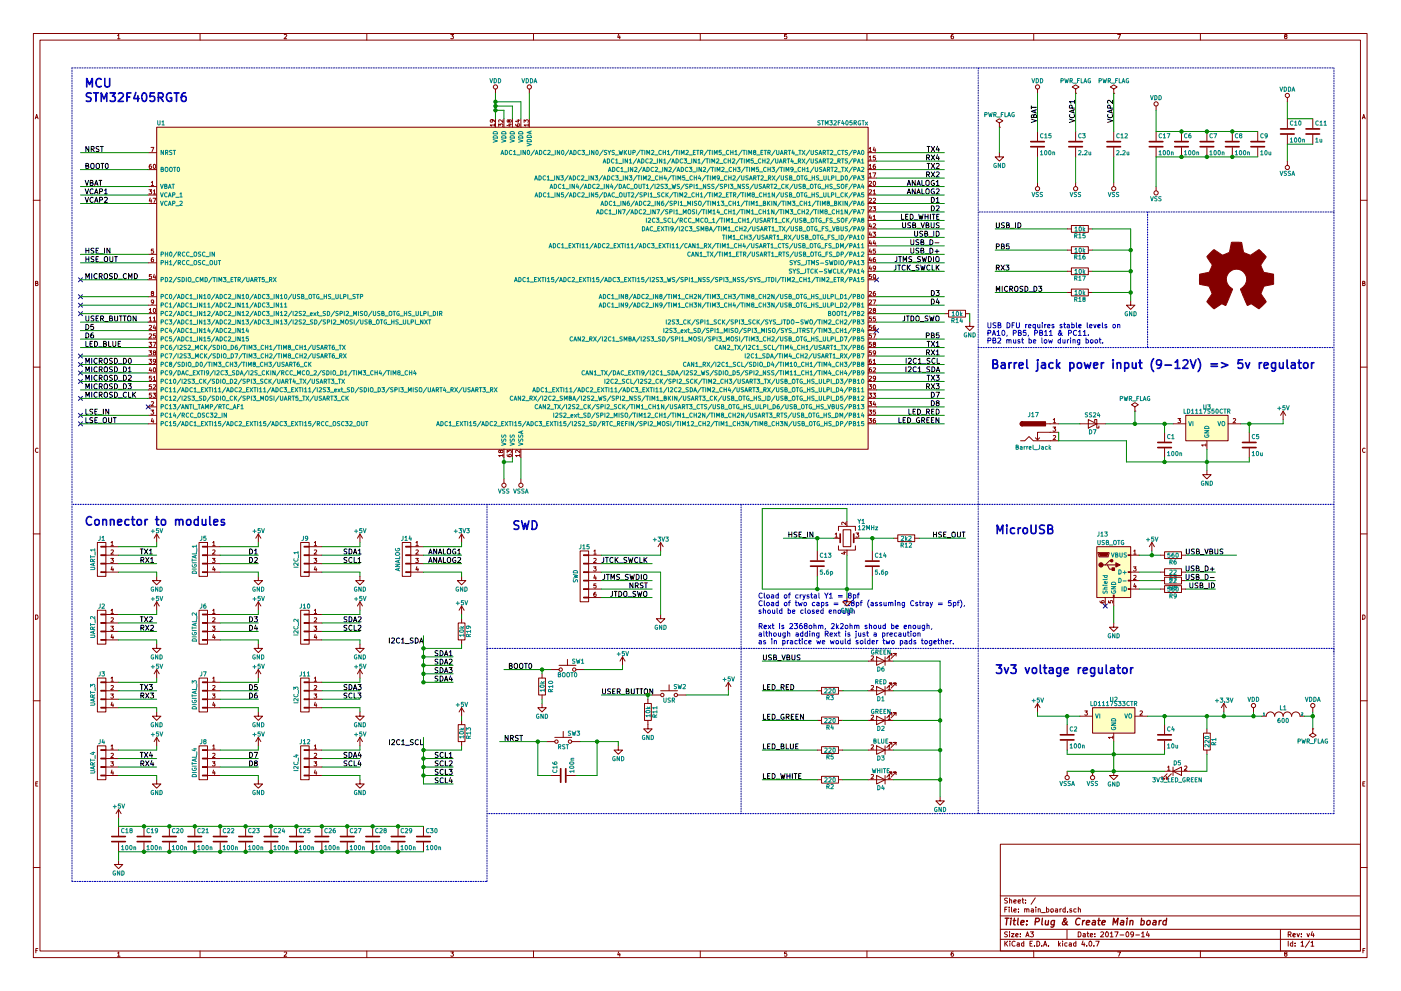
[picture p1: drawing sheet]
<svg xmlns="http://www.w3.org/2000/svg" width="420mm" height="297mm" viewBox="0 0 420 297" stroke-linecap="round" stroke-linejoin="round" font-family="sans-serif">
<g fill="none" stroke="#840000" stroke-width=".3">
<path d="M10 10h400v277h-400zM12 12h396v273.1h-396zM35.3 10.7l.3-.4v1.3M35.3 11.6h.7M60 10v2M85.2 10.4l.5-.1 .3 .4-.8 .9h.8M110 10v2M135.2 10.3h.8l-.4 .5 .4 .3-.1 .4h-.7M160 10v2M185.5 10.2l-.3 1h.8M185.9 10.8v.8M210 10v2"/>
<path d="M235.9 10.3h-.6v.6h.6l.1 .5-.3 .2-.4-.1M260 10v2M285.9 10.3l-.6 .3-.1 .8 .3 .2 .4-.1v-.6l-.4-.1-.3 .3M310 10v2M335.2 10.3h.8l-.5 1.3M360 10v2M385.5 10.9l-.3-.3 .3-.3 .4 .1v.4a.5 .5 0 0 0-.5 .2 .5 .5 0 0 0 0 .5l.3 .1 .3-.2-.3-.5M10.6 35.6l.4-1.3 .4 1.3M10.7 35.2h.6M47 38.1h213.3v96.6h-213.3zM147.5 35.9l.3 .2-.1 .4-.6 .1-.1-.5 .2-.2 .8 .1 .3 .5M148.3 37.5h-1.3l.4 .3"/>
<path d="M148.3 37.1v.7M148.6 26.7v1.3M148.6 35.6v2.5M149.6 37.9v-.8l.4 .5 .1-.4h.6v.7M150.8 35.9v.8l-.9-.8-.3 .2 .1 .5M151.1 35.6v2.5M152.5 37.2h.9M152.6 36.1l.6-.1v.6a.52 .52 0 0 1-.5-.1 .52 .52 0 0 1-.2-.5h-.3l-.1 .4 .2 .2 .3-.2M152.9 37.1v.7l-.9-.2M153.7 35.6v2.5M154.6 37.2l.3 .6h.8l.2-.2-.1-.4h-.6l-.1 .4 .2 .2M155 36h.9"/>
<path d="M155.5 35.9v.7l-.9-.3M156.2 35.6v2.5M157.2 36.7v-.8l.5 .4 .1-.3h.5v.7M158.4 37.5h-1.2l.3 .3M158.4 37.1v.7M158.7 26.7v1.3M158.7 35.6v2.5M299.7 38.1h.1M299.7 36.9l1-.7-1-.6-1 .6 1 .7v1.2M311.1 26.7v1.3M311.1 39.4v2.8M322.6 28h.1"/>
<path d="M322.6 26.7l1-.6-1-.7-1 .7 1 .6v1.3M322.6 39.4v2.8M334 28h.1M334 26.7l1-.6-1-.7-1 .7 1 .6v1.3M334 39.4v2.8M346.7 31.8v1.3M346.7 39.4v2.8M354.3 39.4v2.8M361.9 39.4v2.8M369.6 39.4v2.8M377.2 39.4v2.8M386.1 29.2v1.3"/>
<path d="M386.1 35.6v2.8M393.7 35.6v2.8M408.6 35.6l.4-1.3 .4 1.3M408.7 35.2h.6M44.4 55.9h2.6M44.4 45.8h2.6M44.4 50.8h2.6M44.4 58.5h2.6M44.7 56.9h.8l-.5 .5 .4 .1v.5h-.7M45 59.3l-.2 1h.7M45.3 44.2h.8l-.5 1.3M45.3 49.3l-.5 .3v.7l.2 .2 .4-.1-.1-.6-.3-.1-.2 .3"/>
<path d="M45.3 59.8v.9M45.4 54.7l.3-.4v1.3M45.4 55.6h.7M45.9 59.4h.8l-.5 1.3M46 57.2l.3-.3v1.3M46 58.2h.7M46.1 49.4l.2-.1a.61 .61 0 0 1 .4 .6 .61 .61 0 0 1-.5 .6zM260.3 55.9h2.6M260.3 45.8h2.6M260.3 50.8h2.6M260.3 58.5h2.6M260.3 48.3h2.6"/>
<path d="M260.3 53.4h2.6M260.7 54.4l.4-.1 .3 .4-.8 .9h.8M260.7 57l.4-.1 .3 .3-.8 1h.8M260.7 59.5l.4-.1 .3 .4-.8 .9h.8M260.7 44.5l.3-.3v1.3M260.7 47.1l.3-.4v1.3M260.7 49.6l.3-.3v1.2M260.7 52.2l.3-.4v1.3M260.7 45.5h.7M260.7 48h.7M260.7 50.5h.7M260.7 53.1h.7"/>
<path d="M261.8 51.8h.8l-.5 1.3M261.9 57.2l.3-.3v1.3M261.9 59.5l.5-.1 .2 .4-.8 .9h.8M261.9 58.2h.7M262 54.4l.2-.1a.61 .61 0 0 1 .4 .7 .61 .61 0 0 1-.5 .5zM262.2 44.1l-.3 .9h.7M262.5 49.3l-.6 .3v.7l.2 .2 .4-.1v-.6l-.4-.1-.2 .3M262.5 44.6v.9M262.5 46.7h-.6v.6h.6v.6h-.6M299.7 45.8v1.2h1.3l-1.3 1.3-1.3-1.3h1.3M311.1 44.2v2.8M311.1 54.6v1.3"/>
<path d="M322.6 44.2v2.8M322.6 54.6v1.3M334 44.2v2.8M334 54.6v1.3M346.7 44.2v2.8M346.7 55.9v1.3M354.3 44.2v2.8M361.9 44.2v2.8M369.6 44.2v2.8M377.2 44.2v2.8M386.1 40.4v2.8M386.1 48.3v1.3"/>
<path d="M393.7 40.4v2.8M10 60h2M44.4 76.2h2.6M44.4 78.8h2.6M44.4 61h2.6M45.9 77.2l-.5 .3v.7l.2 .3 .4-.2-.1-.6h-.3l-.2 .2M46 74.7h-.6v.5h.6v.6h-.6M260.3 68.6h2.6M260.3 76.2h2.6M260.3 78.8h2.6M260.3 66.1h2.6M260.3 61h2.6"/>
<path d="M260.3 63.5h2.6M260.3 71.2h2.6M260.3 73.7h2.6M260.7 62.1l.4-.1 .3 .3-.8 .9h.8M260.9 64.4l-.2 .9h.7M260.9 67l-.2 .9h.7M260.9 69.5l-.2 .9h.7M260.9 72l-.2 1h.7M260.9 74.6l-.2 .9h.7M260.9 77.1l-.2 .9h.7M260.9 79.7l-.2 .9h.7M261.2 64.9v.9"/>
<path d="M261.2 67.4v.9M261.2 70v.9M261.2 72.5v.9M261.2 75.1v.8M261.2 77.6v.9M261.8 62h.8l-.4 .4 .3 .1v.6h-.7M261.8 69.6h.8l-.4 .5 .3 .1v.5h-.7M261.9 64.9l.3-.4v1.3M261.9 67.1l.5-.1 .2 .4-.8 .9h.8M261.9 65.8h.7M262.2 72l-.3 1h.7M262.5 77.2l-.6 .3v.7l.2 .3 .4-.2v-.6h-.4l-.2 .2"/>
<path d="M262.5 72.5v.9M262.5 74.7h-.6v.5h.6v.6h-.6M320 68.6h1.3M320 75h1.3M321.3 67.6h5.1v2h-5.1zM321.3 74h5.1v2h-5.1zM326.4 68.6h1.3M326.4 75h1.3M408 60h2M10.7 84.9l.5-.1 .1-.4-.6-.1v1.3h.5l.2-.4-.3-.3M44.4 94h2.6M44.4 88.9h2.6"/>
<path d="M44.4 91.5h2.6M44.4 83.9h2.6M44.4 96.6h2.6M44.4 99.1h2.6M44.8 92.8l.3-.4v1.3M44.8 95.3l.3-.3v1.3M44.8 97.6l.4-.1 .3 .4-.8 .9h.8M44.8 93.7h.7M44.8 96.3h.7M45.4 82.3h-.6v.6h.6v.5h-.6M45.6 87.9l-.2-.2 .2-.3 .4 .1v.3a.52 .52 0 0 0-.5 .1 .52 .52 0 0 0-.1 .6h.6l-.2-.6M46 95.3l.3-.3v1.3"/>
<path d="M46 96.3h.7M46.1 90.4l-.3 .3-.3-.1-.1-.6 .4-.1 .3 .2-.1 .8-.5 .3M46.1 92.5l.2-.1a.61 .61 0 0 1 .4 .7 .61 .61 0 0 1-.5 .5zM46.3 97.4l-.3 1h.7M46.3 82.2l-.3 .9h.7M46.6 82.7v.9M46.6 97.9v.9M260.3 94h2.6M260.3 81.3h2.6M260.3 88.9h2.6M260.3 91.5h2.6M260.3 83.9h2.6"/>
<path d="M260.3 96.6h2.6M260.3 99.1h2.6M260.7 87.5l.4-.1 .3 .3-.8 .9h.8M260.7 90l.4-.1 .3 .4-.8 .9h.8M260.7 92.5l.4-.1 .3 .4-.8 .9h.8M261.2 80.1v.9M261.3 82.3h-.6v.6h.6v.5h-.6M261.3 95h-.6v.6h.6v.5h-.6M261.3 97.5h-.6v.6h.6v.6h-.6M261.8 89.9h.8l-.5 1.3M262 82.4l.2-.1a.61 .61 0 0 1 .4 .6 .61 .61 0 0 1-.5 .6zM262.1 93l-.2-.3 .2-.3 .4 .1v.3a.52 .52 0 0 0-.5 .2 .52 .52 0 0 0-.1 .6h.6l-.1-.6"/>
<path d="M262.5 87.4l-.6 .3v.7l.2 .2 .4-.1v-.6l-.4-.1-.2 .3M262.5 97.5l-.6 .3v.7l.2 .3 .4-.1v-.6l-.4-.1-.2 .2M262.5 95h-.6v.6h.6v.5h-.6M262.6 80.3l-.2 .2h-.4l-.1-.7 .5-.1 .2 .3-.1 .7-.5 .3M283.2 94h1.3M284.5 93h5.1v2h-5.1zM289.6 94h1.2M290.8 96.6v1.2h1.3l-1.3 1.3-1.2-1.3h1.2M320 81.3h1.3M320 87.7h1.3M321.3 80.3h5.1v2h-5.1zM321.3 86.7h5.1v2h-5.1z"/>
<path d="M326.4 81.3h1.3M326.4 87.7h1.3M339.1 90.2v1.3h1.3l-1.3 1.2-1.3-1.2h1.3M408.7 84.9l.5-.1 .1-.4-.6-.1v1.3h.5l.2-.4-.3-.3M10 110h2M44.4 116.9h2.6M44.4 111.8h2.6M44.4 114.3h2.6M44.4 109.3h2.6M44.4 119.4h2.6M44.4 101.6h2.6M44.4 104.2h2.6"/>
<path d="M44.4 106.7h2.6M44.7 102.6h.8l-.5 .5 .4 .1v.5h-.7M44.7 105.1h.8l-.5 .5 .4 .1v.6h-.7M44.7 107.7h.8l-.5 .5 .4 .1v.5h-.7M44.8 100.2l.4-.1 .3 .3-.8 .9h.8M45 110.1l-.2 1h.7M45.3 110.6v.9M45.4 112.8h-.6v.5h.6v.6h-.6M45.4 115.3h-.6v.6h.6v.5h-.6M45.4 117.8h-.6v.6h.6v.6h-.6M45.9 117.8h.8l-.4 .5 .3 .1v.6h-.7M45.9 102.6h.8l-.5 1.3"/>
<path d="M46 113.1l.3-.3v1.2M46 115.4l.5-.1 .2 .4-.8 .9h.8M46 114h.7M46.1 110.3l.2-.1a.61 .61 0 0 1 .4 .7 .61 .61 0 0 1-.5 .5zM46.2 105.7l-.2-.3 .2-.3 .4 .1v.3a.52 .52 0 0 0-.5 .2 .52 .52 0 0 0-.1 .6h.6l-.1-.6M46.6 100.1h-.6v.5h.6v.6h-.6M46.7 108.2l-.2 .3-.4-.1-.1-.6 .5-.1 .2 .2-.1 .7-.5 .4M260.3 116.9h2.6M260.3 111.8h2.6M260.3 114.3h2.6M260.3 109.3h2.6M260.3 119.4h2.6"/>
<path d="M260.3 101.6h2.6M260.3 104.2h2.6M260.3 106.7h2.6M260.6 115.3h.8l-.5 .5 .4 .1v.5h-.7M260.6 117.8h.8l-.5 .5 .4 .1v.6h-.7M260.7 112.9l.4-.1 .3 .3-.8 .9h.8M261.2 107.7l-.5 .3v.7l.2 .3 .4-.2-.1-.6h-.3l-.2 .2M261.2 110.2l-.5 .3v.7l.2 .3 .4-.1-.1-.6-.3-.1-.2 .2M261.3 100.1h-.6v.5h.6v.6h-.6M261.3 102.6h-.6v.6h.6v.5h-.6M261.3 105.1h-.6v.6h.6v.6h-.6M261.8 117.8h.8l-.4 .5 .3 .1v.6h-.7"/>
<path d="M261.8 100.1h.8l-.5 1.2M261.9 108l.3-.3v1.3M261.9 110.3l.5-.1 .2 .4-.8 .9h.8M261.9 109h.7M262 115.4l.2-.1a.61 .61 0 0 1 .4 .6 .61 .61 0 0 1-.5 .6zM262.1 103.1l-.2-.2 .2-.3 .4 .1v.3a.52 .52 0 0 0-.5 .2 .52 .52 0 0 0-.1 .5h.6l-.1-.6M262.6 113.3l-.2 .2h-.4l-.1-.6 .5-.1 .2 .2-.1 .7-.5 .3M262.6 105.7l-.2 .2h-.4l-.1-.7 .5-.1 .2 .3-.1 .7-.5 .3M408 110h2M11.4 134.4a.58 .58 0 0 0-.8 .6 .58 .58 0 0 0 .8 .5M44.4 127h2.6M44.4 122h2.6"/>
<path d="M44.4 124.5h2.6M45.3 122.9h.8l-.5 .5 .4 .1v.6h-.7M45.4 120.5l.4-.1 .3 .3-.8 1h.8M45.6 125.4l-.2 .9h.7M45.9 125.9v.8M150.1 135.2l.6-.2v.6a.52 .52 0 0 1-.6 0 .52 .52 0 0 1-.1-.6h-.3l-.1 .4 .2 .3 .3-.3M150.8 136.5h-1.2l.3 .4M150.8 136.2v.7M151.1 134.7v2.5M152.1 136.3l.3 .5 .7 .1 .3-.2-.2-.5-.6 .1v.4l.2 .2M152.1 135.7v-.7l.5 .4 .1-.4h.5v.7M153.7 134.7v2.5"/>
<path d="M155.9 136.5h-1.3l.4 .4M155.9 135v.7l-.9-.7-.4 .2 .1 .5M155.9 136.2v.7M156.2 134.7v2.5M260.3 127h2.6M260.3 122h2.6M260.3 124.5h2.6M260.6 120.4h.8l-.5 .5 .4 .1v.5h-.7M260.6 122.9h.8l-.5 .5 .4 .1v.6h-.7M260.6 125.5h.8l-.5 .4 .4 .1v.6h-.7M262.2 120.3l-.3 .9h.7M262.5 125.5l-.6 .3v.7l.2 .2 .4-.1v-.6l-.4-.1-.2 .3"/>
<path d="M262.5 120.8v.9M262.5 122.9h-.6v.6h.6v.6h-.6M306.1 132.1h1.2l1.3-1.3 1.3 1.3h7.6M306.6 126.4l-.5 .2-.2 .3 .2 .6 .5 .2M311.8 131.2l-.7 .7M313.7 127h3.8M315.8 128h.8l-.4 .5 .3 .1v.5h-.7M315.9 125.8l.3-.3v1.2M315.9 130.6l.5-.1 .2 .4-.8 .9h.8M315.9 126.7h.7M317.5 129.6h-6.4v2.3l-.6-.7M323.8 127h7.7"/>
<path d="M326.4 125.8l2.5 1.2-2.5 1.3zM328.3 126.4v-.6h.6v2.5h.7v-.6M340.4 123.2h.1M340.4 122l1-.7-1-.6-1.1 .6 1.1 .7v1.2M349.2 129.6v2.8M349.2 134.4v2.8M351.8 127h3.8M353.3 125.5h.8l-.5 .4 .4 .1v.6h-.7M355.6 124.5h12.7v7.6h-12.7zM361.6 133.4h-1.2l.3 .3M361.6 133v.7M361.9 132.1v2.6"/>
<path d="M368.3 127h3.8M369.8 125.6l.5-.1 .3 .3-.8 .9h.8M374.6 129.6v2.8M374.6 134.4v2.8M384.8 123.2l-.8 1.3M384.8 123.2v2.6M384.8 123.2l.8 1.3M409.4 134.4a.58 .58 0 0 0-.8 .6 .58 .58 0 0 0 .8 .5M151.1 143.5v1.3M156.2 143.5v1.3M251.5 159v-1.2h5v1.2M252.9 158.8h2.2v5.1h-2.2z"/>
<path d="M253.7 156.5v.8l-.9-.8-.4 .3 .1 .4M254 156.2v1.6M256.7 159.8h.8l-.4 .4 .4 .1v.6h-.8M361.9 141v1.3h1.3l-1.3 1.2-1.2-1.2h1.2M10 160h2M29.2 162.6h2.5v10.2h-2.5zM30.2 171.4h1.5v.2h-1.5zM30.2 168.8h1.5v.3h-1.5zM30.2 166.3h1.5v.2h-1.5zM30.2 163.7h1.5v.3h-1.5zM31.7 163.9h3.9M31.7 166.4h3.9"/>
<path d="M31.7 168.9h3.9M31.7 171.5h3.9M33.2 167.4h.8l-.4 .5 .4 .1v.5h-.8M33.3 162.6l.4-.3v1.3M33.3 164.9l.5-.1 .2 .4-.8 .9h.8M33.3 163.6h.7M33.6 169.8l-.3 1h.8M33.9 170.3v.9M47 172.8v1.2h1.3l-1.3 1.3-1.3-1.3h1.3M47 160.1l-.8 1.2M47 160.1v2.5M47 160.1l.8 1.2"/>
<path d="M59.7 162.6h2.5v10.2h-2.5zM60.7 171.4h1.5v.2h-1.5zM60.7 168.8h1.5v.3h-1.5zM60.7 166.3h1.5v.2h-1.5zM60.7 163.7h1.5v.3h-1.5zM62.2 163.9h3.8M62.2 166.4h3.8M62.2 168.9h3.8M62.2 171.5h3.8M63.7 167.4h.8l-.4 .5 .3 .1v.5h-.7M63.8 162.6l.3-.3v1.3M63.8 164.9l.5-.1 .2 .4-.8 .9h.8"/>
<path d="M63.8 163.6h.7M64.1 169.8l-.3 1h.7M64.4 170.3v.9M77.5 172.8v1.2h1.2l-1.2 1.3-1.3-1.3h1.3M77.5 160.1l-.8 1.2M77.5 160.1v2.5M77.5 160.1l.7 1.2M90.2 162.6h2.5v10.2h-2.5zM91.2 171.4h1.5v.2h-1.5zM91.2 168.8h1.5v.3h-1.5zM91.2 166.3h1.5v.2h-1.5zM91.2 163.7h1.5v.3h-1.5z"/>
<path d="M92.7 163.9h3.8M92.7 166.4h3.8M92.7 168.9h3.8M92.7 171.5h3.8M94.2 167.4h.8l-.5 .5 .4 .1v.5h-.7M94.3 162.6l.3-.3v1.3M94.3 164.9l.4-.1 .3 .4-.8 .9h.8M94.3 163.6h.7M94.5 169.8l-.2 1h.7M94.8 170.3v.9M107.9 172.8v1.2h1.3l-1.3 1.3-1.2-1.3h1.2M107.9 160.1l-.7 1.2"/>
<path d="M107.9 160.1v2.5M107.9 160.1l.8 1.2M120.6 162.6h2.6v10.2h-2.6zM121.7 171.4h1.5v.2h-1.5zM121.7 168.8h1.5v.3h-1.5zM121.7 166.3h1.5v.2h-1.5zM121.7 163.7h1.5v.3h-1.5zM123.2 163.9h3.8M123.2 166.4h3.8M123.2 168.9h3.8M123.2 171.5h3.8M124.7 167.4h.8l-.5 .5 .4 .1v.5h-.7"/>
<path d="M124.7 162.6l.4-.3v1.3M124.7 164.9l.5-.1 .3 .4-.8 .9h.8M124.7 163.6h.8M125 169.8l-.3 1h.8M125.3 170.3v.9M138.4 172.8v1.2h1.3l-1.3 1.3-1.2-1.3h1.2M138.4 160.1v2.5M138.4 160.1l-.7 1.2M138.4 160.1l.8 1.2M174 165.1h2.5v15.3h-2.5zM175 179h1.5v.2h-1.5zM175 176.4h1.5v.3h-1.5z"/>
<path d="M175 173.9h1.5v.3h-1.5zM175 171.4h1.5v.2h-1.5zM175 168.8h1.5v.3h-1.5zM175 166.3h1.5v.2h-1.5zM176.5 166.4h3.8M176.5 168.9h3.8M176.5 171.5h3.8M176.5 174h3.8M176.5 176.6h3.8M176.5 179.1h3.8M178 169.9h.8l-.4 .5 .3 .1v.6h-.7M178.1 165.2l.3-.4v1.3"/>
<path d="M178.1 167.5l.5-.1 .2 .3-.8 .9h.8M178.1 166.1h.7M178.4 172.4l-.3 .9h.7M178.7 177.5l-.6 .3v.7l.2 .3 .4-.1v-.6l-.4-.1-.2 .2M178.7 172.9v.8M178.7 175h-.6v.6h.6v.5h-.6M198.1 162.6l-.7 1.3M198.1 162.6v2.5M198.1 162.6l.8 1.3M245.1 165.1v2.8M245.1 170v2.8M250.2 161.3h1.8"/>
<path d="M250.5 160.1l.3-.3v1.2M250.5 161h.7M251.5 163.6v1.3h5v-1.3M252.8 165.5h.9M253.3 165.4v.7l-1-.3M254 179.1v1.3h1.3l-1.3 1.2-1.3-1.2h1.3M254 164.9v1.5M256 161.3h1.8M261.6 165.1v2.8M261.6 170v2.8M268 161.3h1.2M269.2 160.3h5.1v2h-5.1z"/>
<path d="M274.3 161.3h1.3M328.9 163.9h10.2v15.2h-10.2zM329.3 165.6h3.3v.3l-.2 1h-2.8zM331.5 169.3h.6l.6 1.3h1.3M331.5 179.1v2.5M332.1 169.3h2.5M333.4 168.1h-.7l-1.2 1.2h-.7M333.9 178.3h.2v.8h-.2zM334 179.1v2.5M338.3 176.4h.8v.3h-.8zM338.3 173.9h.8v.3h-.8zM338.3 171.4h.8v.2h-.8z"/>
<path d="M338.3 166.3h.8v.2h-.8zM339.1 166.4h2.5M339.1 171.5h2.5M339.1 174h2.5M339.1 176.6h2.5M339.9 169.9h.8l-.4 .5 .4 .1v.6h-.8M340 165.2l.4-.4v1.3M340 172.6l.5-.1 .2 .3-.8 .9h.8M340 166.1h.7M340.3 174.9l-.3 .9h.8M340.6 175.4v.9M345.4 162.6l-.7 1.3"/>
<path d="M345.4 162.6v2.5M345.4 162.6l.8 1.3M348 166.4h1.2M348 171.5h1.2M348 174h1.2M348 176.6h1.2M349.2 165.4h5.1v2h-5.1zM349.2 170.5h5.1v2h-5.1zM349.2 173h5.1v2h-5.1zM349.2 175.6h5.1v2h-5.1zM354.3 166.4h1.3M354.3 171.5h1.3"/>
<path d="M354.3 174h1.3M354.3 176.6h1.3M408 160h2M10.7 184.3a.65 .65 0 0 1 .7 .7 .65 .65 0 0 1-.7 .6zM29.2 182.9h2.5v10.2h-2.5zM30.2 191.7h1.5v.2h-1.5zM30.2 189.1h1.5v.3h-1.5zM30.2 186.6h1.5v.3h-1.5zM30.2 184.1h1.5v.2h-1.5zM31.7 184.2h3.9M31.7 186.7h3.9M31.7 189.3h3.9"/>
<path d="M31.7 191.8h3.9M33.2 187.7h.8l-.4 .5 .4 .1v.5h-.8M33.3 183l.4-.4v1.3M33.3 185.3l.5-.1 .2 .3-.8 .9h.8M33.3 183.9h.7M33.6 190.2l-.3 .9h.8M33.9 190.6v.9M47 193.1v1.2h1.3l-1.3 1.3-1.3-1.3h1.3M47 180.4v2.5M47 180.4l-.8 1.2M47 180.4l.8 1.2M59.7 182.9h2.5v10.2h-2.5z"/>
<path d="M60.7 191.7h1.5v.2h-1.5zM60.7 189.1h1.5v.3h-1.5zM60.7 186.6h1.5v.3h-1.5zM60.7 184.1h1.5v.2h-1.5zM62.2 184.2h3.8M62.2 186.7h3.8M62.2 189.3h3.8M62.2 191.8h3.8M63.7 187.7h.8l-.4 .5 .3 .1v.5h-.7M63.8 183l.3-.4v1.3M63.8 185.3l.5-.1 .2 .3-.8 .9h.8M63.8 183.9h.7"/>
<path d="M64.1 190.2l-.3 .9h.7M64.4 190.6v.9M77.5 193.1v1.2h1.2l-1.2 1.3-1.3-1.3h1.3M77.5 180.4v2.5M77.5 180.4l-.8 1.2M77.5 180.4l.7 1.2M90.2 182.9h2.5v10.2h-2.5zM91.2 191.7h1.5v.2h-1.5zM91.2 189.1h1.5v.3h-1.5zM91.2 186.6h1.5v.3h-1.5zM91.2 184.1h1.5v.2h-1.5zM92.7 184.2h3.8"/>
<path d="M92.7 186.7h3.8M92.7 189.3h3.8M92.7 191.8h3.8M94.2 187.7h.8l-.5 .5 .4 .1v.5h-.7M94.3 183l.3-.4v1.3M94.3 185.3l.4-.1 .3 .3-.8 .9h.8M94.3 183.9h.7M94.5 190.2l-.2 .9h.7M94.8 190.6v.9M107.9 193.1v1.2h1.3l-1.3 1.3-1.2-1.3h1.2M107.9 180.4v2.5M107.9 180.4l-.7 1.2"/>
<path d="M107.9 180.4l.8 1.2M137.4 186.7h2v5.1h-2zM138.4 181.6v2.6M138.4 185.5v1.2M138.4 191.8v1.3M138.4 181.6l-.7 1.3M138.4 181.6l.8 1.3M167.6 199.4h5.1M170.2 197.6v1.8M186.7 196.9l-.8 1.3M186.7 196.9v2.5M186.7 196.9l.8 1.3"/>
<path d="M198.1 184.2v1.3h1.3l-1.3 1.2-1.3-1.2h1.3M260.3 198.2h7.7M261.3 196.7l.4-.1 .3 .3-.8 1h.8M262.9 196.9l2.5 1.3-2.5 1.2zM265.4 196.9v2.5M266.3 196.9l.4-.3v1.3M266.3 197.9h.8M267.5 196.6v-.7h-.8h.8l-1.6 1.5M268.7 196.6v-.7h-.7h.7l-1.5 1.5M329.9 180.1l.3 .6h.7l.3-.2-.2-.4h-.6v.4l.2 .2M332.4 180.1v.6h.6v-.6h.6v.6M334 186.7v1.3h1.3l-1.3 1.3-1.3-1.3h1.3"/>
<path d="M408.7 184.3a.65 .65 0 0 1 .7 .7 .65 .65 0 0 1-.7 .6zM10 210h2M29.2 203.2h2.5v10.2h-2.5zM30.2 212h1.5v.3h-1.5zM30.2 209.5h1.5v.2h-1.5zM30.2 206.9h1.5v.3h-1.5zM30.2 204.4h1.5v.2h-1.5zM31.7 204.5h3.9M31.7 207h3.9M31.7 209.6h3.9M31.7 212.1h3.9M33.2 208h.8l-.4 .5 .4 .1v.6h-.8"/>
<path d="M33.3 203.3l.4-.4v1.3M33.3 205.6l.5-.1 .2 .3-.8 .9h.8M33.3 204.2h.7M33.6 210.5l-.3 .9h.8M33.9 211v.8M47 213.4v1.3h1.3l-1.3 1.2-1.3-1.2h1.3M47 200.7v2.5M47 200.7l-.8 1.3M47 200.7l.8 1.3M59.7 203.2h2.5v10.2h-2.5zM60.7 212h1.5v.3h-1.5zM60.7 209.5h1.5v.2h-1.5z"/>
<path d="M60.7 206.9h1.5v.3h-1.5zM60.7 204.4h1.5v.2h-1.5zM62.2 204.5h3.8M62.2 207h3.8M62.2 209.6h3.8M62.2 212.1h3.8M63.7 208h.8l-.4 .5 .3 .1v.6h-.7M63.8 203.3l.3-.4v1.3M63.8 205.6l.5-.1 .2 .3-.8 .9h.8M63.8 204.2h.7M64.1 210.5l-.3 .9h.7M64.4 211v.8"/>
<path d="M77.5 213.4v1.3h1.2l-1.2 1.2-1.3-1.2h1.3M77.5 200.7v2.5M77.5 200.7l-.8 1.3M77.5 200.7l.7 1.3M90.2 203.2h2.5v10.2h-2.5zM91.2 212h1.5v.3h-1.5zM91.2 209.5h1.5v.2h-1.5zM91.2 206.9h1.5v.3h-1.5zM91.2 204.4h1.5v.2h-1.5zM92.7 204.5h3.8M92.7 207h3.8M92.7 209.6h3.8"/>
<path d="M92.7 212.1h3.8M94.2 208h.8l-.5 .5 .4 .1v.6h-.7M94.3 203.3l.3-.4v1.3M94.3 205.6l.4-.1 .3 .3-.8 .9h.8M94.3 204.2h.7M94.5 210.5l-.2 .9h.7M94.8 211v.8M107.9 213.4v1.3h1.3l-1.3 1.2-1.2-1.2h1.2M107.9 200.7v2.5M107.9 200.7l-.7 1.3M107.9 200.7l.8 1.3M137.4 217.2h2v5.1h-2z"/>
<path d="M138.4 212.1v2.6M138.4 215.9v1.3M138.4 212.1l-.7 1.3M138.4 212.1l.8 1.3M161.5 203.2h2.1v5.1h-2.1zM162.6 210.9v1.2h1.2l-1.2 1.3-1.3-1.3h1.3M162.6 202v1.2M162.6 208.3v1.3M165.1 200.7h2.5M168.9 219.2v1.8M172.7 200.7h2.6M193.3 210.9h2v5h-2z"/>
<path d="M194.3 215.9v2.6h1.3l-1.3 1.2-1.3-1.2h1.3M194.3 209.6v1.3M195.6 208.3h2.5M198.1 207h5.1M200.7 205.3v1.7M203.2 208.3h2.5M218.4 204.5l-.7 1.3M218.4 204.5v2.5M218.4 204.5l.8 1.3M245.1 207h1.3M245.1 215.9h1.3M246.4 206h5.1v2.1h-5.1z"/>
<path d="M246.4 214.9h5.1v2.1h-5.1zM251.5 207h1.2M251.5 215.9h1.2M260.3 207h7.7M260.3 215.9h7.7M261.3 205.6l.4-.1 .3 .3-.8 .9h.8M261.3 214.5l.4-.1 .3 .3-.8 .9h.8M262.9 205.8l2.5 1.2-2.5 1.3zM262.9 214.7l2.5 1.2-2.5 1.3zM265.4 205.8v2.5M265.4 214.7v2.5M266.3 205.8l.4-.3v1.2"/>
<path d="M266.3 214.7l.4-.3v1.2M266.3 206.7h.8M266.3 215.6h.8M267.5 205.5v-.7h-.8h.8l-1.6 1.5M267.5 214.4v-.7h-.8h.8l-1.6 1.5M268.7 205.5v-.7h-.7h.7l-1.5 1.5M268.7 214.4v-.7h-.7h.7l-1.5 1.5M311.1 210.9l-.7 1.2M311.1 210.9v2.5M311.1 210.9l.8 1.2M320 217.2v2.8M323.8 214.7h3.9"/>
<path d="M325.3 213.1h.8l-.4 .5 .4 .1v.5h-.8M327.7 212.1h12.7v7.6h-12.7zM334 219.7v2.6M340.4 214.7h3.8M341.9 213.2l.5-.1 .2 .3-.8 1h.8M349.2 217.2v2.8M360.9 219.7h2.1v5.1h-2.1zM361.9 218.5v1.2M367 210.9l-.7 1.2M367 210.9v2.5M367 210.9l.8 1.2M375.9 212.1v1.3"/>
<path d="M378.5 214.7h1.2a1.27 1.27 0 0 1 1.3-1.3 1.27 1.27 0 0 1 1.3 1.3 1.27 1.27 0 0 1 1.2-1.3 1.27 1.27 0 0 1 1.3 1.3 1.27 1.27 0 0 1 1.3-1.3 1.27 1.27 0 0 1 1.2 1.3 1.27 1.27 0 0 1 1.3-1.3 1.27 1.27 0 0 1 1.3 1.3h1.3M393.7 218.5h.1M393.7 218.5v1.2l1 .7-1 .6-1-.6 1-.7M393.7 212.1v1.3M408 210h2M10.7 234.9h.5M11.3 234.3h-.6v1.3h.6M29.2 223.6h2.5v10.1h-2.5zM30.2 232.3h1.5v.3h-1.5zM30.2 229.8h1.5v.2h-1.5zM30.2 227.2h1.5v.3h-1.5zM30.2 224.7h1.5v.3h-1.5z"/>
<path d="M31.7 224.8h3.9M31.7 227.4h3.9M31.7 229.9h3.9M31.7 232.4h3.9M33.2 228.3h.8l-.4 .5 .4 .1v.6h-.8M33.3 223.6l.4-.3v1.2M33.3 225.9l.5-.1 .2 .3-.8 1h.8M33.3 224.5h.7M33.6 230.8l-.3 .9h.8M33.9 231.3v.8M47 233.7v1.3h1.3l-1.3 1.3-1.3-1.3h1.3M47 221v2.6"/>
<path d="M47 221l-.8 1.3M47 221l.8 1.3M59.7 223.6h2.5v10.1h-2.5zM60.7 232.3h1.5v.3h-1.5zM60.7 229.8h1.5v.2h-1.5zM60.7 227.2h1.5v.3h-1.5zM60.7 224.7h1.5v.3h-1.5zM62.2 224.8h3.8M62.2 227.4h3.8M62.2 229.9h3.8M62.2 232.4h3.8M63.7 228.3h.8l-.4 .5 .3 .1v.6h-.7"/>
<path d="M63.8 223.6l.3-.3v1.2M63.8 225.9l.5-.1 .2 .3-.8 1h.8M63.8 224.5h.7M64.1 230.8l-.3 .9h.7M64.4 231.3v.8M77.5 233.7v1.3h1.2l-1.2 1.3-1.3-1.3h1.3M77.5 221v2.6M77.5 221l-.8 1.3M77.5 221l.7 1.3M90.2 223.6h2.5v10.1h-2.5zM91.2 232.3h1.5v.3h-1.5zM91.2 229.8h1.5v.2h-1.5z"/>
<path d="M91.2 227.2h1.5v.3h-1.5zM91.2 224.7h1.5v.3h-1.5zM92.7 224.8h3.8M92.7 227.4h3.8M92.7 229.9h3.8M92.7 232.4h3.8M94.2 228.3h.8l-.5 .5 .4 .1v.6h-.7M94.3 223.6l.3-.3v1.2M94.3 225.9l.4-.1 .3 .3-.8 1h.8M94.3 224.5h.7M94.5 230.8l-.2 .9h.7M94.8 231.3v.8"/>
<path d="M107.9 233.7v1.3h1.3l-1.3 1.3-1.2-1.3h1.2M107.9 221v2.6M107.9 221l-.7 1.3M107.9 221l.8 1.3M138.4 222.3v1.3M163.8 222.3h2.6M165.1 232.4h2.8M166.4 221h5M169.9 232.4h2.8M171.4 222.3h2.6M185.4 223.6v1.2h1.3l-1.3 1.3-1.3-1.3h1.3M245.1 224.8h1.3"/>
<path d="M245.1 233.7h1.3M246.4 223.8h5.1v2h-5.1zM246.4 232.7h5.1v2h-5.1zM251.5 224.8h1.2M251.5 233.7h1.2M260.3 224.8h7.7M260.3 233.7h7.7M261.3 223.4l.4-.1 .3 .3-.8 .9h.8M261.3 232.2l.4-.1 .3 .4-.8 .9h.8M262.9 223.6l2.5 1.2-2.5 1.3zM262.9 232.4l2.5 1.3-2.5 1.3zM265.4 223.6v2.5"/>
<path d="M265.4 232.4v2.6M266.3 223.6l.4-.3v1.2M266.3 232.5l.4-.4v1.3M266.3 224.5h.8M266.3 233.4h.8M267.5 223.3v-.8h-.8h.8l-1.6 1.6M267.5 232.2v-.8h-.8h.8l-1.6 1.6M268.7 223.3v-.8h-.7h.7l-1.5 1.6M268.7 232.2v-.8h-.7h.7l-1.5 1.6M281.9 238.8v1.3h1.3l-1.3 1.2-1.2-1.2h1.2M320 222v2.8M320 231.2v1.2"/>
<path d="M327.7 231.2v1.2M333.7 221h-1.3l.4 .4M333.7 220.7v.7M334 231.2v1.2h1.3l-1.3 1.3-1.3-1.3h1.3M349.2 222v2.8M349.2 231.2h7.7M350 231.9l-1.5 1.6h.7h-.7v-.8M350.2 230l.3-.4v1.3M350.2 230.9h.7M351.3 231.9l-1.5 1.6h.7h-.7v-.8M351.8 231.2l2.5-1.3v2.5zM351.8 229.9v2.5"/>
<path d="M355.2 229.7l.5-.1 .3 .4-.8 .9h.8M361.9 224.8v1.3M408.7 234.9h.4M409.3 234.3h-.6v1.3h.6M35.6 257.8v1.3h1.2l-1.2 1.3-1.3-1.3h1.3M35.6 242.6l-.8 1.3M35.6 242.6v2.5M35.6 247.7v2.8M35.6 252.5v2.8M35.6 242.6l.7 1.3M43.2 247.7v2.8M43.2 252.5v2.8"/>
<path d="M50.8 247.7v2.8M50.8 252.5v2.8M58.4 247.7v2.8M58.4 252.5v2.8M66 247.7v2.8M66 252.5v2.8M73.7 247.7v2.8M73.7 252.5v2.8M81.3 247.7v2.8M81.3 252.5v2.8M88.9 247.7v2.8M88.9 252.5v2.8"/>
<path d="M96.5 247.7v2.8M96.5 252.5v2.8M104.1 247.7v2.8M104.1 252.5v2.8M111.8 247.7v2.8M111.8 252.5v2.8M119.4 247.7v2.8M119.4 252.5v2.8M127 247.7v2.8M127 252.5v2.8M300 253h108v32.1h-108zM10 260h2"/>
<path d="M300 278.5h108M300 274.5h108M300 268.5h108M301.3 272.6h.6M302.1 271.9h-.8v1.5M302.1 279.4l-.8 .1a.64 .64 0 0 0 .8 .7l-.1 .5h-.7M302.1 269.3l-.8 .1a.64 .64 0 0 0 .8 .7l-.1 .5h-.7M302.6 271.9v.1M302.6 272.4v1M302.8 279.3v.2M302.8 269.8h.6v.9M302.8 269.2v1.5"/>
<path d="M302.8 279.8v1M303.3 279.8h.8l-.8 1h.8M303.4 271.9v1.3l.2 .2M304 270.2l.7-.1v-.3l-.4-.1-.3 .2 .1 .7h.6M304.1 272.9l.7-.1-.1-.3-.4-.1-.2 .2v.7h.6M305.3 270.2l.7-.1v-.3l-.4-.1-.3 .2 .1 .7h.6M305.4 273.3v.1M305.4 272.5v.1M306 279.9v.1M306.5 269.7h.6M306.7 269.2v1.3l.4 .2M307.3 272.5h.6v.9"/>
<path d="M307.3 272.4v1M307.6 270.6v.1M307.6 269.8v.1M307.9 272.6l.3-.2 .3 .1 .1 .9M309 279.3h.9l-.5 .6 .5 .1v.7h-.9M309.3 272.5h.6v.9M309.9 272.8l-.7 .2 .2 .4 .5-.1M310.5 269.1l-1.3 2M310.6 271.9v.1M310.6 272.4v1M311.4 272.5h.5l.1 .9M311.4 272.4v1"/>
<path d="M312.3 273.5h1.2M313.8 272.5l.5-.1 .3 .3-.2 .6h-.6M313.8 271.9v1.5M315.2 272.5h.6v.8h-.6zM316.5 272.5h.6l.1 .9M317.2 272.8l-.7 .2 .2 .4 .5-.1M317.9 272.4v1M318.3 272.4l-.4 .3M319.5 272.5l-.5-.1-.3 .3 .1 .6h.7M319.5 271.9v1.5M320 278.5v3M320.2 273.3v.1"/>
<path d="M321.4 272.5l-.4-.1-.2 .2 .1 .2 .5 .2v.3h-.6M322.7 272.5l-.4-.1-.3 .3 .1 .6h.6M323.3 279.3a.76 .76 0 0 1 .9 .8 .76 .76 0 0 1-.9 .7zM323.4 272.5h.6v.9M323.4 271.9v1.5M324.8 279.9h.6l.1 .9M326 279.8h.5M326.2 279.3v1.3l.3 .2M328.3 279.9v.1M330.1 279.5l.6-.2 .3 .4-1 1.1h1M331.7 279.5l.2-.2a.72 .72 0 0 1 .5 .8 .72 .72 0 0 1-.6 .6l-.3-.5zM333 279.7l.4-.4v1.5"/>
<path d="M334.3 279.3h1l-.6 1.5M337.8 279.5l.2-.2a.72 .72 0 0 1 .6 .8 .72 .72 0 0 1-.7 .6l-.2-.5zM340 279.9l-.3 .3h-.5v-.7l.5-.2 .3 .3-.2 1.1-.6 .1M342.4 279.7l.4-.4v1.5M344.1 279.2l-.3 1.1h.9M344.5 279.8v1M384 278.5v6.6M389 279.8l.3 1 .4-1M390.3 279.9v.1M392 279.8l.3 1 .4-1M393.5 279.2l-.3 1.1h.9M393.9 279.8v1"/>
<path d="M408 260h2M10.7 284.9h.5M11.4 284.3h-.7v1.3M35.3 285.7l.3-.4v1.3M35.3 286.6h.7M60 285.1v1.9M85.2 285.4l.5-.1 .3 .4-.8 .9h.8M110 285.1v1.9M135.2 285.3h.8l-.4 .5 .4 .3-.1 .4h-.7M160 285.1v1.9M185.5 285.3l-.3 .9h.8M185.9 285.8v.8"/>
<path d="M210 285.1v1.9M235.9 285.3h-.6v.6h.6l.1 .5-.3 .2-.4-.1M260 285.1v1.9M285.9 285.3l-.6 .3-.1 .8 .3 .2 .4-.1v-.6l-.4-.1-.3 .3M300 281.5h108M301.3 282.1v1.5M301.5 282.7l.7 .9M302.2 282.1l-.9 .9M302.8 282.1v.2M302.8 282.6v1M304.4 282.3a.67 .67 0 0 0-.9 .6 .67 .67 0 0 0 .9 .6M304.6 280.3l.7-.1v-.3l-.4-.1-.3 .2 .1 .7h.6"/>
<path d="M305.1 282.7h.5l.1 .9M305.7 283l-.7 .2 .2 .4 .5-.1M306 280.7v.1M307 282.7l-.4-.1-.3 .3 .1 .6h.6M307 282.1v1.5M307.6 280.8l.5-1.5 .5 1.5M307.8 280.4h.7M308.9 282.8h.5M309.6 282.1h-.7v1.5h.7M310 285.1v1.9M310.2 283.5v.1M310.9 282.1a.76 .76 0 0 1 .9 .8 .76 .76 0 0 1-.9 .7z"/>
<path d="M312.4 283.5v.1M313 283.6l.4-1.5 .5 1.5M313.1 283.2h.7M314.5 283.5v.1M317.4 282.1v1.5M317.6 283l.4 .6M318 282.6l-.6 .6M318.7 282.1v.2M318.7 282.6v1M320 282.7l-.4-.1-.3 .3 .1 .6h.6M320.7 282.7h.6v.9M321.3 283l-.7 .2 .2 .4 .5-.1"/>
<path d="M322.7 282.7l-.5-.1-.3 .3 .1 .6h.7M322.7 282.1v1.5M324.8 282l-.4 1.1h1M325.1 282.6v1M325.5 280.2l-.7 .3 .2 .3 .5-.1M325.9 283.5v.1M326.7 282.3l.2-.2a.72 .72 0 0 1 .6 .8 .72 .72 0 0 1-.7 .6l-.2-.5zM327 280.3l.7-.1-.1-.3-.4-.1-.2 .2 .1 .7h.5M328.1 283.5v.1M328.3 280.7v.1M328.6 282.1h1l-.6 1.5M333 280.8h.8"/>
<path d="M335.2 285.3h.8l-.5 1.3M335.9 280.2h1.1M340.6 280.2h1.1M342.4 280.8h.8M360 285.1v1.9M385.5 285.9l-.3-.3 .3-.3 .4 .1v.4a.5 .5 0 0 0-.5 .2 .5 .5 0 0 0 0 .5l.3 .1 .3-.2-.3-.5M386.3 280.1l.7-.1 .1-.5-.8-.2v1.5M386.3 282.1v1.5M386.7 280.1l.5 .7M387.7 282.7l-.5-.1-.2 .3v.6h.7M387.7 282.1v1.5M387.8 280.3l.7-.1-.1-.3-.4-.1-.2 .2v.7h.6"/>
<path d="M388.4 283.5v.1M388.4 282.7v.1M390.2 282.5l.4-.4v1.5M390.2 283.6h.8M390.3 280.7v.1M392.7 282l-1.2 2M393.2 282.5l.4-.4v1.5M393.2 283.6h.8M408.7 284.9h.5M409.3 284.3h-.6v1.3"/>
<circle cx="148.6" cy="26.1" r=".63"/>
<circle cx="158.7" cy="26.1" r=".63"/>
<circle cx="311.1" cy="26.1" r=".63"/>
<circle cx="346.7" cy="31.2" r=".63"/>
<circle cx="386.1" cy="28.6" r=".63"/>
<circle cx="311.1" cy="56.6" r=".63"/>
<circle cx="322.6" cy="56.6" r=".63"/>
<circle cx="334" cy="56.6" r=".63"/>
<circle cx="346.7" cy="57.8" r=".63"/>
<circle cx="386.1" cy="50.2" r=".63"/>
<circle cx="151.1" cy="145.5" r=".63"/>
<circle cx="156.2" cy="145.5" r=".63"/>
<circle cx="168.1" cy="200.7" r=".51"/>
<circle cx="172.2" cy="200.7" r=".51"/>
<circle cx="198.6" cy="208.3" r=".51"/>
<circle cx="202.7" cy="208.3" r=".51"/>
<circle cx="375.9" cy="211.5" r=".63"/>
<circle cx="393.7" cy="211.5" r=".63"/>
<circle cx="166.9" cy="222.3" r=".51"/>
<circle cx="170.9" cy="222.3" r=".51"/>
<circle cx="320" cy="233.1" r=".63"/>
<circle cx="327.7" cy="233.1" r=".63"/>
</g>
<g fill="none" stroke="#840000" stroke-width=".41">
<path d="M301.4 275.2h1.2M302 275.2l-.2 2M303.2 275.9l-.2 1.3M303.3 275.2l-.1 .2M303.9 275.9h.7M304.2 275.2l-.2 1.7 .5 .3M305.4 275.2l-.2 1.7 .2 .3M306.1 276.6l1-.2v-.4l-.6-.1-.3 .3v.9h.7M307.9 277v.2M308.1 276l-.1 .2M310.5 276.3l1-.1 .2-.6-.1-.3-1-.1-.2 2M312.6 275.2l-.2 1.7 .3 .3"/>
<path d="M313.6 275.9l-.1 1.2 .8-.1M314.5 275.9l-.2 1.3M316.3 275.9l-.2 1.6-.5 .4-.4-.1M316.3 276h-.8l-.3 .8 .3 .4 .6-.1M320 276.2l-.5 .8a.52 .52 0 0 1-.8 .1 .52 .52 0 0 1 .1-.8l.9-.7v-.3h-.5a1.59 1.59 0 0 0 1 1.9M323.9 275.4a.96 .96 0 0 0-1.3 .6 .96 .96 0 0 0 .7 1.2l.4-.2M324.7 275.9l-.1 1.3M325.3 275.9l-.6 .4M325.8 276.6l1-.2-.1-.4-.5-.1-.3 .3-.1 .9h.8M327.7 276h.8l-.1 1.2M328.5 276.4l-.7 .1-.3 .2 .2 .5 .7-.1M329.2 275.9h.8"/>
<path d="M329.6 275.2l-.2 1.7 .4 .3M330.5 276.6l1-.2-.1-.4h-.7l-.3 .9 .3 .3 .6-.1M333.8 277.2l.2-2 .5 1.5 .8-1.5-.2 2M336.2 276h.8l-.1 1.2M337 276.4l-.7 .1-.3 .2 .2 .5 .7-.1M338 275.9l-.2 1.3M338.1 275.2l-.1 .2M338.9 276.1l.8-.1v1.2M339 275.9l-.2 1.3M342.3 276l.5-.1 .4 .4-.2 .7-.3 .2-.6-.1M342.4 275.2l-.3 2M344.1 276.1l.3-.2 .5 .2v.7l-.4 .4-.6-.2z"/>
<path d="M345.9 276h.8l-.1 1.2M346.7 276.4l-.7 .1-.3 .2 .2 .5 .7-.1M347.7 275.9l-.2 1.3M348.3 275.9l-.7 .4M349.8 276h-.8l-.3 .8 .4 .4 .6-.1M349.9 275.2l-.2 2"/>
</g>
<g fill="none" stroke="#840000" stroke-width=".51">
<path d="M384 38.6h4.1M391.7 38.6h4M309.1 44h4.1M309.1 42.5h4.1M320.5 44h4.1M320.5 42.5h4.1M332 44h4M332 42.5h4M344.7 44h4M344.7 42.5h4M352.3 44h4.1M352.3 42.5h4.1"/>
<path d="M359.9 44h4.1M359.9 42.5h4.1M367.5 44h4.1M367.5 42.5h4.1M375.2 44h4M375.2 42.5h4M384 40.2h4.1M391.7 40.2h4M347.2 134.1h4.1M347.2 132.6h4.1M372.6 134.1h4.1M372.6 132.6h4.1"/>
<path d="M243.1 169.7h4M243.1 168.2h4M252 160.1v2.5M256 160.1v2.5M259.6 169.7h4.1M259.6 168.2h4.1M168.1 230.4v4.1M169.7 230.4v4.1M318 221.8h4.1M318 220.3h4.1M347.2 221.8h4.1M347.2 220.3h4.1"/>
<path d="M33.5 252.3h4.1M33.5 250.7h4.1M41.1 252.3h4.1M41.1 250.7h4.1M48.8 252.3h4M48.8 250.7h4M56.4 252.3h4.1M56.4 250.7h4.1M64 252.3h4.1M64 250.7h4.1M71.6 252.3h4.1M71.6 250.7h4.1"/>
<path d="M79.2 252.3h4.1M79.2 250.7h4.1M86.9 252.3h4M86.9 250.7h4M94.5 252.3h4.1M94.5 250.7h4.1M102.1 252.3h4.1M102.1 250.7h4.1M109.7 252.3h4.1M109.7 250.7h4.1M117.3 252.3h4.1M117.3 250.7h4.1"/>
<path d="M125 252.3h4M125 250.7h4"/>
</g>
<g fill="none" stroke="#008484" stroke-width=".3">
<path d="M47.3 36.2v1l.2 .3 .5-.3v-1M48.6 36.5l.3-.3v1.3M48.6 37.5h.7M146.9 23.6l.4 1.2 .5-1.2M148.1 39.5a.67 .67 0 0 1 .7-.1 .67 .67 0 0 1 .4 .7h-1.3zM148.2 23.6a.64 .64 0 0 1 .7 .6 .64 .64 0 0 1-.7 .6zM149.5 23.6a.64 .64 0 0 1 .7 .6 .64 .64 0 0 1-.7 .6zM150.6 39.5a.67 .67 0 0 1 .8-.1 .67 .67 0 0 1 .3 .7h-1.3zM153.2 39.5a.67 .67 0 0 1 .7-.1 .67 .67 0 0 1 .4 .7h-1.3zM155.7 39.5a.67 .67 0 0 1 .8-.1 .67 .67 0 0 1 .3 .7h-1.3zM156.5 23.6l.4 1.2 .5-1.2M157.8 23.6a.64 .64 0 0 1 .7 .6 .64 .64 0 0 1-.7 .6z"/>
<path d="M159 39.4v.6M159.1 23.6a.64 .64 0 0 1 .7 .6 .64 .64 0 0 1-.7 .6zM159.3 39.3l-1.2 .4 1.2 .4M160.1 24.8l.5-1.2 .4 1.2M160.3 24.4h.6M246 36.2h-.6l-.1 .5a.54 .54 0 0 1 .6 .6l-.6 .1M246.4 36.2h.7M246.7 36.2v1.3M247.5 37.5v-1.3l.4 .9 .4-.9v1.3M248.8 36.2h.8l-.4 .5 .4 .1v.5h-.8M250.1 36.3l.5-.1 .2 .3-.8 1h.8M251.4 36.8h.4"/>
<path d="M252 36.2h-.6v1.3M252.7 36.1l-.3 .9h.8M253 36.6v.9M253.7 36.3l.2-.1a.61 .61 0 0 1 .5 .6 .61 .61 0 0 1-.6 .6zM255.5 36.2h-.6v.6h.6v.5h-.6M256.1 36.8h.6l.1-.5-.7-.1v1.3M256.4 36.8l.4 .7M258.1 36.2a.57 .57 0 0 0-.8 .6 .57 .57 0 0 0 .8 .5v-.4h-.2M258.5 36.2h.7M258.9 36.2v1.3M259.5 36.6l.7 .9M260.2 36.6l-.7 .9"/>
<path d="M295.3 34.4l.6-.1 .1-.5-.7-.1v1.3M296.5 33.7l.3 1.3 .2-.9 .3 .9 .3-1.3M298 34.4l.7-.1v-.5l-.7-.1v1.3M298.3 34.4l.5 .6M299 35.1h1M300.3 34.3h.4M300.9 33.7h-.6v1.3M301.4 33.7v1.3h.6M302.2 35l.4-1.3 .4 1.3M302.3 34.6h.6M304.1 33.8a.57 .57 0 0 0-.7 .5 .57 .57 0 0 0 .8 .6v-.5h-.2M309.5 23.6l.4 1.2 .4-1.2"/>
<path d="M310.7 23.6a.64 .64 0 0 1 .8 .6 .64 .64 0 0 1-.8 .6zM312 23.6a.64 .64 0 0 1 .7 .6 .64 .64 0 0 1-.7 .6zM318.2 24.2l.6-.1v-.4l-.6-.1v1.2M319.3 23.6l.3 1.2 .3-.9 .2 .9 .3-1.2M320.9 24.2l.6-.1 .1-.4-.7-.1v1.2M321.2 24.2l.4 .6M321.9 24.9h.9M323.1 24.1h.5M323.7 23.6h-.6v1.2M324.2 23.6v1.2h.6M325.1 24.8l.4-1.2 .4 1.2M325.2 24.4h.6"/>
<path d="M327 23.6a.57 .57 0 0 0-.7 .6 .57 .57 0 0 0 .8 .5v-.4h-.3M329.6 24.2l.6-.1 .1-.4-.7-.1v1.2M330.8 23.6l.3 1.2 .2-.9 .2 .9 .4-1.2M332.3 24.2l.6-.1 .1-.4-.7-.1v1.2M332.6 24.2l.4 .6M333.3 24.9h1M334.6 24.1h.4M335.2 23.6h-.6v1.2M335.7 23.6v1.2h.6M336.5 24.8l.4-1.2 .4 1.2M336.6 24.4h.6M338.4 23.6a.57 .57 0 0 0-.7 .6 .57 .57 0 0 0 .8 .5v-.4h-.2"/>
<path d="M345 28.6l.4 1.3 .5-1.3M346.3 28.6a.64 .64 0 0 1 .7 .7 .64 .64 0 0 1-.7 .6zM347.6 28.6a.64 .64 0 0 1 .7 .7 .64 .64 0 0 1-.7 .6zM383.8 26.1l.5 1.3 .4-1.3M385.1 26.1a.64 .64 0 0 1 .7 .6 .64 .64 0 0 1-.7 .7zM386.4 26.1a.64 .64 0 0 1 .7 .6 .64 .64 0 0 1-.7 .7zM387.5 27.4l.4-1.3 .4 1.3M387.6 27h.6M387.7 36.4a.56 .56 0 0 0-.7 .5 .56 .56 0 0 0 .7 .5M388.2 36.6l.4-.3v1.2M388.2 37.5h.8M389.6 36.4l.1-.1a.61 .61 0 0 1 .5 .6 .61 .61 0 0 1-.6 .6z"/>
<path d="M395.4 36.4a.56 .56 0 0 0-.8 .5 .56 .56 0 0 0 .8 .5M395.9 36.6l.3-.3v1.2M395.9 37.5h.7M397.1 36.6l.3-.3v1.2M397.1 37.5h.7M48.1 55.2l.4 1.3 .5-1.3M48.1 57.8l.4 1.2 .5-1.2M48.3 50.7l.6-.1v-.3l-.6-.1v1.2h.5l.2-.4-.3-.3M49 45.1v1.2l-.7-1.2v1.2M49.4 55.8l.6-.1v-.4l-.6-.1v1.3h.5l.2-.4-.3-.3M49.6 50.3l.2-.1 .5 .1 .1 .7-.3 .4-.5-.2zM49.6 45.7h.6l.1-.5-.7-.1v1.2"/>
<path d="M49.9 45.7l.4 .6M50.1 57.9a.56 .56 0 0 0-.8 .5 .56 .56 0 0 0 .8 .5M50.5 56.5l.4-1.3 .4 1.3M50.5 59l.4-1.2 .4 1.2M50.6 56.1h.6M50.6 58.7h.6M50.9 50.3l.2-.1 .5 .1 .1 .7-.3 .4-.5-.2zM51.6 45.1h-.6l-.1 .5a.54 .54 0 0 1 .6 .6l-.6 .1M51.6 55.2h.7M51.8 58.4h.6v-.5l-.6-.1v1.2M51.9 55.2v1.3M51.9 45.1h.8"/>
<path d="M52 50.2h.8M52.3 45.1v1.2M52.4 50.2v1.2M52.7 59.1h1M53.2 50.3l.2-.1a.61 .61 0 0 1 .5 .6 .61 .61 0 0 1-.6 .5zM53.9 58.1l.4-.3v1.2M53.9 59h.8M147.9 41.8l1.3 .5-1.3 .4M148 40.9a.69 .69 0 0 1 .7-.2 .69 .69 0 0 1 .5 .7h-1.3zM150.2 46.3l.4-1.2 .5 1.2M150.4 46h.6M150.4 41.8l1.3 .5-1.3 .4"/>
<path d="M150.5 40.9a.69 .69 0 0 1 .8-.2 .69 .69 0 0 1 .4 .7h-1.3zM151.5 45.1a.64 .64 0 0 1 .7 .6 .64 .64 0 0 1-.7 .6zM153 41.8l1.3 .5-1.3 .4M153 40.9a.69 .69 0 0 1 .8-.2 .69 .69 0 0 1 .5 .7h-1.3zM153.5 45.2a.56 .56 0 0 0-.8 .5 .56 .56 0 0 0 .8 .5M154 45.4l.4-.3v1.2M154 46.3h.7M155 46.4h.9M155.5 41.8l1.3 .5-1.3 .4M155.6 40.9a.69 .69 0 0 1 .8-.2 .69 .69 0 0 1 .4 .7h-1.3zM156.2 45.1v1.2M157.6 45.1v1.2l-.8-1.2v1.2"/>
<path d="M158.1 42.9l1.2 .4-1.2 .5M158.1 40.7a.69 .69 0 0 1 .8-.2 .69 .69 0 0 1 .4 .7h-1.2zM158.2 45.2l.2-.1a.61 .61 0 0 1 .5 .6 .61 .61 0 0 1-.6 .6zM158.2 41.9a.67 .67 0 0 1 .8-.1 .67 .67 0 0 1 .3 .7h-1.2zM160.3 45l-1.1 1.6M160.4 54l.4-1.3 .4 1.3M160.5 59l.4-1.2 .4 1.2M160.5 53.6h.6M160.5 46.3l.4-1.2 .5 1.2M160.6 58.7h.6M160.7 46h.5M161.6 52.7a.64 .64 0 0 1 .7 .6 .64 .64 0 0 1-.7 .7z"/>
<path d="M161.7 57.8a.64 .64 0 0 1 .7 .6 .64 .64 0 0 1-.7 .6zM161.8 45.1a.64 .64 0 0 1 .7 .6 .64 .64 0 0 1-.7 .6zM163.6 52.8a.56 .56 0 0 0-.8 .5 .56 .56 0 0 0 .8 .5M163.7 57.9a.56 .56 0 0 0-.8 .5 .56 .56 0 0 0 .8 .5M163.8 45.2a.56 .56 0 0 0-.8 .5 .56 .56 0 0 0 .8 .5M164.1 53l.4-.3v1.3M164.1 54h.7M164.2 58.1l.4-.3v1.2M164.2 59h.7M164.3 45.2l.5-.1 .2 .3-.8 .9h.8M164.9 56.5l.5-1.3 .4 1.3M165.1 56.1h.6"/>
<path d="M165.1 54.1h.9M165.2 59.1h.9M165.3 46.4h.9M166.2 55.2a.64 .64 0 0 1 .7 .7 .64 .64 0 0 1-.7 .6zM166.3 52.7v1.3M166.4 57.8v1.2M166.5 45.1v1.2M167.7 52.7v1.3l-.7-1.3v1.3M167.8 57.8v1.2l-.7-1.2v1.2M167.8 45.1v1.2l-.7-1.2v1.2M168.1 52.7h.8l-.4 .5 .4 .1v.5h-.8M168.2 55.3a.56 .56 0 0 0-.8 .6 .56 .56 0 0 0 .8 .5"/>
<path d="M168.5 45.2l.2-.1a.61 .61 0 0 1 .4 .6 .61 .61 0 0 1-.5 .6zM168.7 55.6l.4-.4v1.3M168.7 56.5h.7M169 57.8h-.6l-.1 .6h.7v.5h-.7M169.7 56.6h.9M170.4 52.6l-1.1 1.7M170.5 57.7l-1.1 1.6M170.6 45l-1.1 1.6M170.6 54l.4-1.3 .5 1.3M170.7 59l.4-1.2 .5 1.2M170.8 53.6h.5M170.8 46.3l.4-1.2 .5 1.2"/>
<path d="M170.9 58.7h.5M170.9 55.2v1.3M170.9 46h.6M171.9 52.7a.64 .64 0 0 1 .7 .6 .64 .64 0 0 1-.7 .7zM172 57.8a.64 .64 0 0 1 .7 .6 .64 .64 0 0 1-.7 .6zM172.1 45.1a.64 .64 0 0 1 .7 .6 .64 .64 0 0 1-.7 .6zM172.3 55.2v1.3l-.7-1.3v1.3M173.1 55.2l-.3 .9h.8M173.4 55.6v.9M173.9 52.8a.56 .56 0 0 0-.8 .5 .56 .56 0 0 0 .8 .5M174 57.9a.56 .56 0 0 0-.8 .5 .56 .56 0 0 0 .8 .5M174.1 45.2a.56 .56 0 0 0-.8 .5 .56 .56 0 0 0 .8 .5"/>
<path d="M174.4 52.8l.5-.1 .2 .3-.8 1h.8M174.5 57.9l.5-.1 .2 .3-.8 .9h.8M174.5 45.1h.8l-.4 .5 .3 .1v.5h-.7M175 55.2l-1.1 1.6M175.2 56.5l.4-1.3 .5 1.3M175.4 56.1h.5M175.4 54.1h.9M175.5 59.1h.9M175.5 46.4h1M176.5 55.2a.64 .64 0 0 1 .7 .7 .64 .64 0 0 1-.7 .6zM176.6 52.7v1.3M176.7 57.8v1.2"/>
<path d="M176.8 45.1v1.2M178 52.7v1.3l-.8-1.3v1.3M178.1 57.8v1.2l-.8-1.2v1.2M178.1 45.1v1.2l-.7-1.2v1.2M178.4 52.7h.8l-.4 .5 .4 .1v.5h-.8M178.5 55.3a.56 .56 0 0 0-.8 .6 .56 .56 0 0 0 .8 .5M178.8 45.2l.2-.1a.61 .61 0 0 1 .4 .6 .61 .61 0 0 1-.5 .6zM179 55.3l.5-.1 .2 .4-.8 .9h.8M179.3 57.8h-.6l-.1 .6h.7v.5h-.7M180 56.6h.9M180.7 52.6l-1.1 1.7M180.8 57.7l-1.1 1.6"/>
<path d="M180.9 48.9l.4-1.3 .4 1.3M180.9 45l-1.1 1.6M180.9 54l.4-1.3 .5 1.3M181 48.5h.6M181.1 53.6h.5M181.2 57.8a.64 .64 0 0 1 .7 .6 .64 .64 0 0 1-.7 .6zM181.2 55.2v1.3M181.9 45.1h-.6v.5a.54 .54 0 0 1 .6 .6l-.7 .1M182.1 47.6a.64 .64 0 0 1 .8 .6 .64 .64 0 0 1-.8 .7zM182.2 52.7a.64 .64 0 0 1 .7 .6 .64 .64 0 0 1-.7 .7zM182.3 59l.4-1.2 .4 1.2M182.3 45.1l.4 .6 .5-.6"/>
<path d="M182.4 58.7h.6M182.4 51.4l.5-1.2 .4 1.2M182.5 55.2v1.3l-.7-1.3v1.3M182.6 51h.6M182.7 45.7v.6M183.4 55.2l-.3 .9h.8M183.7 55.6v.9M183.7 50.2a.64 .64 0 0 1 .7 .6 .64 .64 0 0 1-.7 .6zM184.1 47.7a.56 .56 0 0 0-.7 .5 .56 .56 0 0 0 .7 .6M184.2 52.8a.56 .56 0 0 0-.8 .5 .56 .56 0 0 0 .8 .5M184.3 45.1h-.7v.5a.54 .54 0 0 1 .6 .6l-.7 .1M184.3 57.9a.56 .56 0 0 0-.8 .5 .56 .56 0 0 0 .8 .5"/>
<path d="M184.5 46.4h1M184.5 59.1h1M184.6 52.7h.8l-.4 .5 .3 .1v.5h-.7M184.6 48l.4-.4v1.3M184.6 48.9h.7M185.3 55.2l-1.1 1.6M185.6 49h1M185.6 45.1l.4 1.2 .2-.9 .2 .9 .3-1.2M185.6 54.1h1M185.7 55.2a.64 .64 0 0 1 .7 .7 .64 .64 0 0 1-.7 .6zM185.7 50.3a.56 .56 0 0 0-.8 .5 .56 .56 0 0 0 .8 .5M185.8 57.9l.2-.1 .5 .1 .1 .7-.3 .4-.5-.2z"/>
<path d="M186.2 50.5l.4-.3v1.2M186.2 51.4h.7M186.8 56.5l.4-1.3 .4 1.3M186.9 47.6v1.3M186.9 56.1h.6M186.9 52.7v1.3M187.1 57.8v1l.3 .2 .4-.2v-1M187.2 51.5h.9M187.2 45.1v1.2M187.4 45.6l.5 .7M187.9 45.1l-.7 .7M188.2 47.6v1.3l-.7-1.3v1.3"/>
<path d="M188.2 52.7v1.3l-.7-1.3v1.3M188.3 57.8h.7M188.4 50.2v1.2M188.5 45.1v1l.2 .2 .5-.2v-1M188.6 57.8v1.2M188.7 52.7h.8l-.4 .5 .4 .1v.5h-.8M188.7 48l.4-.4v1.3M188.7 48.9h.8M188.8 55.3a.56 .56 0 0 0-.8 .6 .56 .56 0 0 0 .8 .5M189 56.6h1M189.4 57.9l.4-.1 .3 .3-.8 .9h.8M189.8 50.2v1.2l-.7-1.2v1.2"/>
<path d="M189.8 45.7h.6l.1-.5-.7-.1v1.2M190.3 55.4l.2-.2 .5 .2 .1 .7-.3 .4-.5-.2zM190.3 50.3l.5-.1 .2 .3-.8 .9h.8M190.9 47.5l-1.1 1.7M191 52.6l-1.1 1.7M191.2 48.9l.4-1.3 .4 1.3M191.2 52.7h.7M191.3 48.5h.6M191.5 57.7l-1.1 1.6M191.6 52.7v1.3M191.6 55.2v1l.2 .3 .5-.3v-1M192 45l-1.1 1.6"/>
<path d="M192.2 45.1h.7M192.4 52.7v1.3M192.4 47.6a.64 .64 0 0 1 .7 .6 .64 .64 0 0 1-.7 .7zM192.5 50.1l-1.1 1.6M192.6 45.1v1.2M192.6 57.8h-.6l-.1 .5a.54 .54 0 0 1 .7 .6l-.7 .1M192.7 51.4l.4-1.2 .5 1.2M192.8 55.2h.7M192.9 51h.5M193 54v-1.3l.4 .9 .4-.9v1.3M193.1 55.2v1.3M193.2 58.4h.6v-.5l-.6-.1v1.2"/>
<path d="M193.4 45.1v1.2M193.9 55.6l.3-.4v1.3M193.9 56.5h.7M194 46.3v-1.2l.4 .9 .4-.9v1.2M194 50.2a.64 .64 0 0 1 .7 .6 .64 .64 0 0 1-.7 .6zM194.4 52.8l.4-.1 .3 .3-.8 1h.8M194.4 47.7a.56 .56 0 0 0-.8 .5 .56 .56 0 0 0 .8 .6M194.4 57.8v1.2M194.9 47.7l.5-.1 .2 .4-.8 .9h.8M195 58.1l.4-.3v1.2M195 59h.7M195.3 54.1h1"/>
<path d="M195.4 45.2l.5-.1 .2 .3-.8 .9h.8M195.9 49h.9M196 59.1h.9M196 50.3a.56 .56 0 0 0-.8 .5 .56 .56 0 0 0 .8 .5M196 55.2l-1.1 1.6M196.3 46.4h1M196.4 55.2v1.3M196.5 50.3l.5-.1 .2 .3-.8 .9h.8M197 55.3l.5-.1 .2 .4-.8 .9h.8M197.2 47.6v1.3M197.3 52.8a.56 .56 0 0 0-.8 .5 .56 .56 0 0 0 .8 .5M197.5 51.5h.9"/>
<path d="M197.9 52.7v1.3M197.9 53.3h.7M197.9 57.8h-.6l-.1 .5a.54 .54 0 0 1 .6 .6l-.6 .1M198.3 45.2a.56 .56 0 0 0-.7 .5 .56 .56 0 0 0 .7 .5M198.5 47.6v1.3l-.7-1.3v1.3M198.6 52.7v1.3M198.7 50.2v1.2M198.9 45.1v1.2M198.9 45.7h.7M198.9 55.3h-.6v.4a.54 .54 0 0 1 .6 .7h-.7M199 48l.4-.4v1.3M199 48.9h.7"/>
<path d="M199.2 57.9a.56 .56 0 0 0-.8 .5 .56 .56 0 0 0 .8 .5M199.4 55.2h.8l-.5 .5 .4 .1v.6h-.7M199.4 52.6l-.3 .9h.8M199.6 45.1v1.2M199.7 53.1v.9M199.7 57.8v1.2M199.9 58.3l.5 .7M200.1 50.2v1.2l-.8-1.2v1.2M200.2 45.4l.3-.3v1.2M200.2 46.3h.7M200.4 56.6h1M200.4 57.8l-.7 .7"/>
<path d="M200.6 50.3l.5-.1 .2 .3-.8 .9h.8M201.2 47.5l-1.1 1.7M201.3 52.6l-1.1 1.7M201.4 48.9l.5-1.3 .4 1.3M201.5 55.2l.4 1.3 .2-.9 .2 .9 .3-1.3M201.5 52.7h.8M201.6 48.5h.6M201.9 57.7l-1.1 1.6M201.9 52.7v1.3M202.1 57.8h.7M202.3 45l-1.1 1.6M202.5 57.8v1.2"/>
<path d="M202.6 45.1h.7M202.7 52.7v1.3M202.7 47.6a.64 .64 0 0 1 .7 .6 .64 .64 0 0 1-.7 .7zM202.8 50.1l-1.1 1.6M202.9 45.1v1.2M203 51.4l.4-1.2 .5 1.2M203.1 51h.6M203.3 57.8v1.2M203.3 54v-1.3l.4 .9 .4-.9v1.3M203.7 45.1v1.2M203.8 55.3h-.6l-.1 .4a.54 .54 0 0 1 .6 .7h-.6M203.9 59v-1.2l.4 .9 .4-.9v1.2"/>
<path d="M204.3 50.2a.64 .64 0 0 1 .7 .6 .64 .64 0 0 1-.7 .6zM204.3 46.3v-1.2l.4 .9 .5-.9v1.2M204.7 47.7a.56 .56 0 0 0-.8 .5 .56 .56 0 0 0 .8 .6M205.1 47.6h.8l-.4 .5 .4 .1v.6h-.8M205.3 55.2l-1.1 1.6M205.3 57.9l.5-.1 .2 .3-.8 .9h.8M205.4 52.7h-.7v.6h.7v.5h-.7M205.7 54.1h.9M205.7 45.2l.5-.1 .2 .3-.8 .9h.8M206.2 49h.9M206.2 59.1h1M206.3 50.3a.56 .56 0 0 0-.8 .5 .56 .56 0 0 0 .8 .5"/>
<path d="M206.3 55.3h-.6v.4a.54 .54 0 0 1 .6 .7h-.7M206.7 46.4h.9M206.7 50.2h.8l-.4 .4 .3 .1v.6h-.7M206.9 55.9l.6-.1v-.5l-.6-.1v1.3M207.4 47.6v1.3M207.6 52.8a.56 .56 0 0 0-.7 .5 .56 .56 0 0 0 .7 .5M207.7 51.5h1M207.9 45.7h.5M208.2 55.2v1.3M208.2 53.3h.7M208.2 52.7v1.3M208.2 57.9a.56 .56 0 0 0-.7 .5 .56 .56 0 0 0 .7 .5"/>
<path d="M208.6 45.1h-.7v1.2h.7M208.7 55.6l.4-.4v1.3M208.7 56.5h.7M208.8 47.6v1.3l-.7-1.3v1.3M208.8 57.8v1.2M208.8 58.4h.7M208.9 45.1h.7M208.9 52.7v1.3M209 50.2v1.2M209.3 45.1v1.2M209.3 48l.4-.4v1.3M209.3 48.9h.7"/>
<path d="M209.5 57.8v1.2M209.7 56.6h.9M209.8 52.6l-.3 .9h.7M210.1 58.1l.3-.3v1.2M210.1 45.7h.6v-.5l-.6-.1v1.2M210.1 59h.7M210.1 53.1v.9M210.3 50.2v1.2l-.7-1.2v1.2M210.4 45.7l.4 .6M210.9 50.3l.5-.1 .2 .3-.8 .9h.8M211.5 47.5l-1.1 1.7M211.7 55.2v1.3l-.8-1.3v1.3"/>
<path d="M211.7 52.6l-1.1 1.7M211.7 47.6h.7M211.9 52.7h.7M212.1 47.6v1.3M212.2 57.7l-1 1.6M212.2 45l-1 1.6M212.2 52.7v1.3M212.5 45.1h.7M212.5 57.8h.7M212.8 45.1v1.2M212.8 57.8v1.2M212.9 47.6v1.3"/>
<path d="M212.9 55.3h-.6v.4a.54 .54 0 0 1 .6 .7h-.7M213 52.7v1.3M213.1 50.1l-1.1 1.6M213.3 50.2h.7M213.5 48.9v-1.3l.4 .9 .4-.9v1.3M213.6 45.1v1.2M213.6 57.8v1.2M213.6 54v-1.3l.5 .9 .4-.9v1.3M213.7 50.2v1.2M214.1 55.3h-.6v.4a.54 .54 0 0 1 .6 .7h-.7M214.2 59v-1.2l.5 .9 .4-.9v1.2M214.2 46.3v-1.2l.5 .9 .4-.9v1.2"/>
<path d="M214.5 50.2v1.2M214.9 47.7l.5-.1 .2 .4-.8 .9h.8M215.1 51.4v-1.2l.4 .8 .4-.8v1.2M215.6 57.9l.5-.1 .2 .3-.8 .9h.8M215.6 55.2l-1.1 1.6M215.7 53.2l-.2 .3-.4-.1v-.6l.4-.1 .2 .2v.8l-.6 .3M215.8 49h1M216 54.1h1M216.3 45.1h-.6l-.1 .6h.7v.5h-.7M216.5 50.3l.4-.1 .3 .3-.8 .9h.8M216.6 46.4h1M216.6 59.1h1"/>
<path d="M216.7 55.3h-.6l-.1 .4a.54 .54 0 0 1 .6 .7h-.6M217.2 55.9l.7-.1v-.5l-.7-.1v1.3M217.4 51.5h1M217.8 47.7a.56 .56 0 0 0-.7 .5 .56 .56 0 0 0 .7 .6M217.9 58.4h.4M218 52.8a.56 .56 0 0 0-.8 .5 .56 .56 0 0 0 .8 .5M218.4 47.6v1.3M218.4 48.2h.7M218.5 57.8h-.6v1.2h.6M218.5 55.2v1.3M218.5 52.7v1.3M218.5 53.3h.8"/>
<path d="M218.6 45.2a.56 .56 0 0 0-.8 .5 .56 .56 0 0 0 .8 .5M218.8 57.8h.7M219 55.2h.8l-.4 .5 .3 .1v.6h-.7M219.1 47.6v1.3M219.1 45.1v1.2M219.1 45.7h.7M219.2 57.8v1.2M219.3 52.7v1.3M219.4 50.3a.56 .56 0 0 0-.8 .5 .56 .56 0 0 0 .8 .5M219.7 47.7l.4-.1 .3 .4-.8 .9h.8M219.8 52.8l.5-.1 .2 .3-.8 1h.8M219.8 45.1v1.2"/>
<path d="M220 58.4h.6v-.5l-.6-.1v1.2M220 50.2v1.2M220 50.7h.7M220 56.6h1M220.3 58.4l.4 .6M220.4 45.4l.4-.3v1.2M220.4 46.3h.7M220.7 50.2v1.2M221.2 50.2h.7l-.4 .4 .4 .1v.6h-.7M221.8 47.5l-1 1.7M222 52.6l-1.1 1.7M222 55.2v1.3l-.7-1.3v1.3"/>
<path d="M222.1 47.6h.7M222.1 57.7l-1 1.6M222.4 57.8h.7M222.4 52.7v1l.2 .3 .5-.3v-1M222.4 47.6v1.3M222.6 45l-1.1 1.6M222.7 57.8v1.2M222.8 45.1h.7M223.2 45.1v1.2M223.2 47.6v1.3M223.3 55.3h-.6l-.1 .4a.54 .54 0 0 1 .6 .7h-.6M223.4 50.1l-1.1 1.6"/>
<path d="M223.5 57.8v1.2M223.6 50.2h.8M223.8 48.9v-1.3l.5 .9 .4-.9v1.3M224 45.1v1.2M224 50.2v1.2M224.1 59v-1.2l.5 .9 .4-.9v1.2M224.4 52.7h-.6l-.1 .5a.54 .54 0 0 1 .6 .6l-.6 .1M224.5 55.3h-.6v.4a.54 .54 0 0 1 .6 .7h-.7M224.6 46.3v-1.2l.4 .9 .4-.9v1.2M224.8 54l.4-1.3 .4 1.3M224.8 50.2v1.2M224.9 53.6h.6"/>
<path d="M225.4 51.4v-1.2l.4 .8 .4-.8v1.2M225.8 58.3l-.3-.2 .3-.3 .4 .1v.3a.52 .52 0 0 0-.6 .1 .52 .52 0 0 0 0 .6h.6l-.2-.6M225.9 47.6h-.6l-.1 .6h.7v.6h-.7M226 55.2l-1.1 1.6M226 53.4l.6-.1 .1-.5-.7-.1v1.3M226.2 45.6l-.2-.2 .2-.3 .4 .1v.3a.52 .52 0 0 0-.5 .1 .52 .52 0 0 0-.1 .6h.6l-.2-.6M226.2 49h1M226.3 53.4l.4 .6M226.4 55.2v1l.2 .3 .5-.3v-1M226.5 59.1h1M226.9 46.4h1M227.1 52.7h.7"/>
<path d="M227.5 50.2h-.7v.5h.7v.6h-.7M227.5 52.7v1.3M227.8 51.5h.9M228.2 47.7a.56 .56 0 0 0-.8 .5 .56 .56 0 0 0 .8 .6M228.2 45.7h.4M228.2 52.8l.5-.1 .2 .3-.8 1h.8M228.4 55.3h-.6l-.1 .4a.54 .54 0 0 1 .6 .7h-.6M228.5 57.9a.56 .56 0 0 0-.8 .5 .56 .56 0 0 0 .8 .5M228.7 48.2h.7M228.7 47.6v1.3M228.8 56.5l.4-1.3 .4 1.3M228.8 45.1h-.6v1.2h.6"/>
<path d="M228.9 56.1h.6M229 58.4h.7M229 57.8v1.2M229.2 45.1h.7M229.2 54.1h.9M229.4 47.6v1.3M229.5 45.1v1.2M229.7 50.3a.56 .56 0 0 0-.7 .5 .56 .56 0 0 0 .7 .5M229.7 57.8v1.2M230 47.7l.5-.1 .2 .4-.8 .9h.8M230 55.9l.6-.1 .1-.5-.7-.1v1.3M230.3 58.1l.4-.3v1.2"/>
<path d="M230.3 45.7h.6l.1-.5-.7-.1v1.2M230.3 59h.7M230.3 50.7h.7M230.3 50.2v1.2M230.3 55.9l.4 .6M230.5 53.4l.6-.1v-.5l-.6-.1v1.3M230.6 45.7l.4 .6M230.8 53.4l.4 .6M231 50.2v1.2M231.1 55.2h.7M231.5 55.2v1.3M231.5 50.2h.8l-.4 .4 .3 .1v.6h-.7"/>
<path d="M231.6 52.7l.8 1.3M232.2 47.5l-1.1 1.7M232.2 55.3l.5-.1 .2 .4-.8 .9h.8M232.3 57.8v1.2l-.7-1.2v1.2M232.4 52.7l-.8 1.3M232.5 45l-1.1 1.6M232.6 47.6v1l.2 .3 .5-.3v-1M232.9 45.1v1l.2 .2 .5-.2v-1M233.2 56.6h.9M233.7 48.9l.4-1.3 .5 1.3M233.8 50.1l-1.1 1.6M233.8 57.7l-1.1 1.6"/>
<path d="M233.9 48.5h.5M233.9 52.6l-1.1 1.7M234 50.2h.7M234 46.3l.4-1.2 .5 1.2M234.2 46h.5M234.2 57.8v1l.2 .2 .5-.2v-1M234.3 52.7v1l.2 .3 .5-.3v-1M234.3 50.2v1.2M235 48.3l.6-.1 .1-.5-.7-.1v1.3M235.1 50.2v1.2M235.2 55.3a.56 .56 0 0 0-.8 .6 .56 .56 0 0 0 .8 .5M235.3 45.7h.6l.1-.5-.7-.1v1.2"/>
<path d="M235.3 48.3l.4 .6M235.6 45.7l.4 .6M235.7 55.2v1.3M235.7 51.4v-1.2l.5 .8 .4-.8v1.2M235.9 55.8l.5 .7M236.1 47.6h.7M236.2 57.8h-.6l-.1 .5a.54 .54 0 0 1 .6 .6l-.6 .1M236.2 52.7h-.6v.5a.54 .54 0 0 1 .6 .6l-.7 .1M236.4 45.1h.7M236.4 55.2l-.7 .7M236.4 47.6v1.3M236.8 58.4l.6-.1v-.4l-.6-.1v1.2h.4l.3-.4-.3-.2"/>
<path d="M236.8 45.1v1.2M236.8 53.3l.6-.1v-.4l-.6-.1v1.3h.5l.2-.5-.3-.2M237.5 47.5l-.3 .9h.7M237.7 59.1h1M237.8 45l-.3 .9h.8M237.8 48v.9M237.8 54.1h.9M237.8 50.7l-.2 .2h-.4v-.6l.4-.1 .2 .2v.7l-.6 .3M237.9 55.2l-1.1 1.6M238.1 45.5v.8M238.1 51.5h1M238.2 49h.9"/>
<path d="M238.3 55.2v1l.2 .3 .5-.3v-1M238.5 46.4h.9M239 57.9l.2-.1 .5 .1 .1 .7-.3 .4-.5-.2zM239 52.9l.3-.2 .5 .2v.6l-.3 .5-.5-.2zM239.4 48.3l.6-.1 .1-.5-.7-.1v1.3M239.5 45.1h.8M239.7 48.3l.4 .6M239.9 45.1v1.2M240.1 50.3a.56 .56 0 0 0-.8 .5 .56 .56 0 0 0 .8 .5M240.1 57.8h.7M240.2 52.7h.7M240.3 55.3h-.6l-.1 .4a.54 .54 0 0 1 .6 .7h-.6"/>
<path d="M240.5 57.8v1.2M240.5 52.7v1.3M240.6 45.1l.8 1.2M240.6 47.6l.8 1.3M240.6 50.7h.8M240.6 50.2v1.2M240.8 55.8l.7-.1v-.4l-.7-.1v1.3h.5l.3-.4-.3-.3M241.4 50.2v1.2M241.4 45.1l-.8 1.2M241.4 47.6l-.8 1.3M241.8 56.6h1M241.9 50.5l.4-.3v1.2"/>
<path d="M241.9 51.4h.7M241.9 57.8a.57 .57 0 0 0-.7 .6 .57 .57 0 0 0 .8 .5v-.4h-.2M242 52.7a.57 .57 0 0 0-.7 .6 .57 .57 0 0 0 .7 .5v-.4h-.2M242.2 59.1h1M242.3 54.1h1M242.8 45l-1.1 1.6M242.8 47.5l-1.1 1.7M243.1 55.4l.2-.2 .5 .2 .1 .7-.3 .4-.5-.2zM243.2 45.1v1l.3 .2 .4-.2v-1M243.2 47.6v1l.3 .3 .4-.3v-1M243.5 58.4h.7M243.5 57.8v1.2"/>
<path d="M243.6 53.3h.7M243.6 52.7v1.3M244.1 50.1l-1.1 1.6M244.2 55.2h.7M244.2 57.8v1.2M244.3 52.7v1.3M244.5 50.2v1l.2 .2 .5-.2v-1M244.6 55.2v1.3M245.2 45.1h-.6v.5a.54 .54 0 0 1 .6 .6l-.7 .1M245.2 47.7h-.6v.4a.54 .54 0 0 1 .6 .7h-.7M245.5 57.8h-.6l-.1 .5a.54 .54 0 0 1 .6 .6l-.6 .1M245.5 52.7h-.6v.5a.54 .54 0 0 1 .6 .6l-.7 .1"/>
<path d="M245.6 46.3l.4-1.2 .4 1.2M245.6 48.9l.4-1.3 .4 1.3M245.7 46h.6M245.7 48.5h.6M245.7 59.1h1M245.8 54.1h1M246 55.3a.57 .57 0 0 0-.7 .6 .57 .57 0 0 0 .8 .5v-.5h-.3M246.3 56.6h1M246.5 50.2h-.6l-.1 .4a.54 .54 0 0 1 .6 .7h-.6M246.9 45.7h.6v-.5l-.6-.1v1.2M246.9 48.3l.6-.1v-.5l-.6-.1v1.3M246.9 51.4l.4-1.2 .4 1.2"/>
<path d="M247 51h.6M247 57.8v1l.2 .2 .5-.2v-1M247.1 52.7v1l.2 .3 .5-.3v-1M247.2 45.7l.4 .6M247.2 48.3l.4 .6M247.6 55.2v1.3M247.6 55.8h.7M248 45.1h.7M248 47.6h.7M248.1 50.8l.6-.1 .1-.4-.7-.1v1.2M248.3 45.1v1.2M248.3 47.6v1.3"/>
<path d="M248.3 55.2v1.3M248.3 57.8v1.2h.6M248.4 52.7v1.3h.6M248.4 50.8l.4 .6M249 45.2l.5-.1 .3 .3-.8 .9h.8M249 47.7l.5-.1 .3 .4-.8 .9h.8M249.2 50.2h.7M249.4 58.4h.6v-.5l-.6-.1v1.2M249.4 53.4l.6-.1 .1-.5-.7-.1v1.3M249.6 55.3h-.6l-.1 .4a.54 .54 0 0 1 .6 .7h-.6M249.6 50.2v1.2M249.8 56.6h1"/>
<path d="M250 46.4h1M250 49h1M250.3 50.3l.5-.1 .2 .3-.8 .9h.8M250.6 57.8v1.2M250.7 52.7v1.3M250.9 59.1h1M251 54.1h.9M251.3 48.3l.6-.1v-.5l-.6-.1v1.3M251.3 51.5h.9M251.6 48.3l.4 .6M251.8 55.3h-.6l-.1 .4a.54 .54 0 0 1 .6 .7h-.6M252 45.2a.56 .56 0 0 0-.8 .5 .56 .56 0 0 0 .8 .5"/>
<path d="M252.2 52.7a.64 .64 0 0 1 .8 .6 .64 .64 0 0 1-.8 .7zM252.3 55.4l.3-.2 .4 .2 .1 .7-.3 .4-.5-.2zM252.4 45.1h.7M252.4 50.2h.7M252.4 47.6h.7M252.7 45.1v1.2M252.7 47.6v1.3M252.7 50.2v1.2M252.9 57.9a.56 .56 0 0 0-.8 .5 .56 .56 0 0 0 .8 .5M253.4 50.2l.8 1.2M253.5 57.8v1.2M253.6 52.8l.1-.1a.61 .61 0 0 1 .5 .6 .61 .61 0 0 1-.6 .6z"/>
<path d="M253.6 55.8h.5M253.6 58.3l.6 .7M254.2 45.1h-.6l-.1 .5a.54 .54 0 0 1 .6 .6l-.6 .1M254.2 47.7h-.6l-.1 .4a.54 .54 0 0 1 .6 .7h-.6M254.2 57.8l-.7 .7M254.2 50.2l-.8 1.2M254.3 55.2h-.7v1.3M255.7 55.2l-1.1 1.6M255.7 47.5l-1.1 1.7M255.7 57.7l-1.1 1.6M255.7 45l-1.1 1.6M255.7 50.1l-1.1 1.6"/>
<path d="M255.7 52.6l-1.1 1.7M256.1 55.9l.6-.1v-.5l-.6-.1v1.3M256.1 58.4h.6v-.5l-.6-.1v1.2M256.1 45.7h.6v-.5l-.6-.1v1.2M256.1 48.3l.6-.1v-.5l-.6-.1v1.3M256.1 50.8l.6-.1v-.4l-.6-.1v1.2M256.1 53.4l.6-.1v-.5l-.6-.1v1.3M257.1 56.5l.5-1.3 .4 1.3M257.1 59l.5-1.2 .4 1.2M257.1 46.3l.5-1.2 .4 1.2M257.1 48.9l.5-1.3 .4 1.3M257.1 51.4l.5-1.2 .4 1.2"/>
<path d="M257.1 54l.5-1.3 .4 1.3M257.3 56.1h.6M257.3 58.7h.6M257.3 46h.6M257.3 48.5h.6M257.3 51h.6M257.3 53.6h.6M258.3 52.7h.8l-.5 .5 .4 .1v.5h-.7M258.4 48l.3-.4v1.3M258.4 50.3l.5-.1 .2 .3-.8 .9h.8M258.4 48.9h.7M258.5 45.2l.1-.1a.61 .61 0 0 1 .5 .6 .61 .61 0 0 1-.6 .6z"/>
<path d="M258.6 55.2l-.2 .9h.7M259 55.6v.9M259 57.8h-.6v.6h.6v.5h-.6M298.8 49a.57 .57 0 0 0-.8 .6 .57 .57 0 0 0 .8 .5v-.4h-.2M300.1 49v1.2l-.7-1.2v1.2M300.7 49a.64 .64 0 0 1 .7 .6 .64 .64 0 0 1-.7 .6zM309.5 57.7l.4 1.2 .4-1.2M311.4 57.7h-.6v.5a.54 .54 0 0 1 .6 .6l-.7 .1M312 45.5l.4-.4v1.3M312 46.4h.8M312.6 57.7h-.6v.5a.54 .54 0 0 1 .6 .6l-.7 .1M312.8 40.2a.56 .56 0 0 0-.8 .5 .56 .56 0 0 0 .8 .5"/>
<path d="M313.3 40.4l.4-.3v1.2M313.3 41.3h.7M313.4 45.2l.1-.1a.61 .61 0 0 1 .5 .7 .61 .61 0 0 1-.6 .5zM314.6 45.2l.2-.1a.61 .61 0 0 1 .4 .7 .61 .61 0 0 1-.5 .5zM315.2 40.1h-.6l-.1 .6h.7v.5h-.7M315.7 45.7l.5-.1 .1 .8M315.7 45.6v.8M320.9 57.7l.4 1.2 .5-1.2M322.9 57.7h-.7v.5a.54 .54 0 0 1 .6 .6l-.7 .1M323.5 45.2l.5-.1 .2 .4-.8 .9h.8M324.1 57.7h-.6l-.1 .5a.54 .54 0 0 1 .6 .6l-.6 .1M324.2 40.2a.56 .56 0 0 0-.7 .5 .56 .56 0 0 0 .7 .5"/>
<path d="M324.7 40.1h.8l-.5 .4 .4 .2v.5h-.7M324.7 46.3v.1M325.3 45.2l.5-.1 .2 .4-.8 .9h.8M326.6 45.6v.7h.5M327.1 45.6v.8M332.4 57.7l.4 1.2 .4-1.2M334.3 57.7h-.6l-.1 .5a.54 .54 0 0 1 .6 .6l-.6 .1M334.9 45.2l.5-.1 .2 .4-.8 .9h.8M335.5 57.7h-.6l-.1 .5a.54 .54 0 0 1 .7 .6l-.7 .1M335.7 40.2a.56 .56 0 0 0-.8 .5 .56 .56 0 0 0 .8 .5M336.2 40.4l.3-.3v1.2M336.2 46.3v.1"/>
<path d="M336.2 41.3h.7M336.7 45.2l.5-.1 .2 .4-.7 .9h.7M337.4 40.2l.5-.1 .2 .3-.8 .9h.8M338 45.6v.7h.5M338.5 45.6v.8M345.1 58.9l.4 1.3 .4-1.3M347 59h-.6l-.1 .4a.54 .54 0 0 1 .6 .7h-.6M347.6 45.5l.4-.4v1.3M347.6 46.4h.7M348.2 59h-.6l-.1 .4a.54 .54 0 0 1 .7 .7h-.7M348.4 40.2a.56 .56 0 0 0-.8 .5 .56 .56 0 0 0 .8 .5M348.9 40.4l.3-.3v1.2"/>
<path d="M348.9 41.3h.7M348.9 45.2l.2-.1a.61 .61 0 0 1 .5 .7 .61 .61 0 0 1-.6 .5zM350 40.1h.9l-.6 1.2M350.1 45.2l.2-.1a.61 .61 0 0 1 .5 .7 .61 .61 0 0 1-.6 .5zM351.3 45.7l.5-.1v.8M351.3 45.6v.8M355.2 45.5l.4-.4v1.3M355.2 46.4h.7M356 40.2a.56 .56 0 0 0-.8 .5 .56 .56 0 0 0 .8 .5M356.5 45.2l.2-.1a.61 .61 0 0 1 .5 .7 .61 .61 0 0 1-.6 .5zM357.1 40.1l-.6 .3v.7l.2 .2 .4-.1v-.6l-.4-.1-.2 .3M357.8 45.2l.1-.1a.61 .61 0 0 1 .5 .7 .61 .61 0 0 1-.6 .5z"/>
<path d="M358.9 45.7l.5-.1 .1 .8M358.9 45.6v.8M362.8 45.5l.4-.4v1.3M362.8 46.4h.8M363.6 40.2a.56 .56 0 0 0-.8 .5 .56 .56 0 0 0 .8 .5M364 40.1h.9l-.6 1.2M364.2 45.2l.1-.1a.61 .61 0 0 1 .5 .7 .61 .61 0 0 1-.6 .5zM365.4 45.2l.2-.1a.61 .61 0 0 1 .4 .7 .61 .61 0 0 1-.5 .5zM366.5 45.7l.5-.1 .1 .8M366.5 45.6v.8M370.5 45.5l.3-.4v1.3M370.5 46.4h.7"/>
<path d="M371.2 40.2a.56 .56 0 0 0-.7 .5 .56 .56 0 0 0 .7 .5M371.8 45.2l.2-.1a.61 .61 0 0 1 .4 .7 .61 .61 0 0 1-.5 .5zM372 40.6l-.3-.2 .3-.3 .4 .1v.3a.52 .52 0 0 0-.6 .1 .52 .52 0 0 0 0 .6h.6l-.2-.6M373 45.2l.2-.1a.61 .61 0 0 1 .4 .7 .61 .61 0 0 1-.5 .5zM374.2 45.7l.4-.1 .1 .8M374.2 45.6v.8M378.1 45.5l.3-.4v1.3M378.1 46.4h.7M378.8 40.2a.56 .56 0 0 0-.7 .5 .56 .56 0 0 0 .7 .5M379.4 45.2l.2-.1a.61 .61 0 0 1 .4 .7 .61 .61 0 0 1-.5 .5zM380.1 40.6l-.3 .3-.3-.1-.1-.6 .4-.1 .3 .2-.1 .7-.5 .3M380.6 45.6v.7h.5"/>
<path d="M381.1 45.6v.8M383.9 51.3l.4 1.3 .4-1.3M385.8 51.4h-.6v.4a.54 .54 0 0 1 .6 .7h-.7M387 41.7l.3-.4v1.3M387 42.6h.7M387 51.4h-.6v.4a.54 .54 0 0 1 .6 .7h-.7M387.4 52.6l.4-1.3 .5 1.3M387.6 52.2h.5M388.3 41.4l.2-.1a.61 .61 0 0 1 .4 .7 .61 .61 0 0 1-.5 .5zM389.5 41.4l.2-.1a.61 .61 0 0 1 .4 .7 .61 .61 0 0 1-.5 .5zM390.7 41.9l.5-.1v.8M390.7 41.7v.9"/>
<path d="M394.6 41.7l.3-.4v1.3M394.6 42.6h.7M395.9 41.7v.8h.5M396.4 41.7v.9M48.1 60.3l.4 1.3 .5-1.3M48.3 76.2l.6-.1 .1-.4-.7-.1v1.2M48.3 78.8l.6-.1 .1-.5-.7-.1v1.3M49.6 75.6v1.2M49.6 78.1v1.3M49.6 76.1h.7M49.6 78.7h.7M50.1 60.4a.56 .56 0 0 0-.8 .5 .56 .56 0 0 0 .8 .6"/>
<path d="M50.3 75.6v1.2M50.3 78.1v1.3M50.5 61.6l.4-1.3 .4 1.3M50.6 61.2h.6M50.9 78.4l.3-.3v1.3M50.9 79.4h.7M51 75.7l.1-.1a.61 .61 0 0 1 .5 .6 .61 .61 0 0 1-.6 .5zM51.8 61l.6-.1v-.5l-.6-.1v1.3M52.7 61.7h1M53 75.5l-1.1 1.6M53 78l-1.1 1.7M53.4 76.2l.7-.1v-.4l-.7-.1v1.2"/>
<path d="M53.4 78.8l.7-.1v-.5l-.7-.1v1.3M53.7 76.2l.5 .6M53.7 78.8l.5 .6M53.9 60.4l.5-.1 .3 .4-.8 .9h.8M55.4 75.7a.56 .56 0 0 0-.7 .5 .56 .56 0 0 0 .7 .5M55.4 78.2a.56 .56 0 0 0-.7 .5 .56 .56 0 0 0 .7 .5M56.7 75.7a.56 .56 0 0 0-.8 .5 .56 .56 0 0 0 .8 .5M56.7 78.2a.56 .56 0 0 0-.8 .5 .56 .56 0 0 0 .8 .5M56.9 76.9h1M56.9 79.5h1M58.2 75.7l.2-.1 .5 .1 .1 .7-.3 .4-.5-.2zM58.2 78.3l.2-.2 .5 .2 .1 .6-.3 .5-.5-.2z"/>
<path d="M60.2 75.6h-.6l-.1 .4a.54 .54 0 0 1 .6 .7h-.6M60.2 78.1h-.6l-.1 .5a.54 .54 0 0 1 .6 .6l-.6 .1M61.5 75.7a.56 .56 0 0 0-.8 .5 .56 .56 0 0 0 .8 .5M61.5 78.2a.56 .56 0 0 0-.8 .5 .56 .56 0 0 0 .8 .5M61.7 76.9h1M61.7 79.5h1M63 78.3l.2-.2 .5 .2 .1 .6-.3 .5-.5-.2zM63 75.6v1.2M64.3 75.6v1.2l-.7-1.2v1.2M64.3 78.1v1l.2 .3 .5-.3v-1M65.5 78.1h.7M65.8 78.1v1.3"/>
<path d="M164.7 74.3l.4-1.3 .4 1.3M164.8 73.9h.6M165.9 73a.64 .64 0 0 1 .8 .6 .64 .64 0 0 1-.8 .7zM167.9 73.1a.56 .56 0 0 0-.7 .5 .56 .56 0 0 0 .7 .6M168.4 73.4l.4-.4v1.3M168.4 74.3h.7M169.4 74.4h1M170.7 73.6h.4M171.3 73h-.6v1.3h.6M171.7 73l.8 1.3M172.5 73l-.8 1.3M172.8 73h.8"/>
<path d="M173.2 73v1.3M174 73v1.3M174.5 73.4l.4-.4v1.3M174.5 74.3h.8M175.8 73.4l.3-.4v1.3M175.8 74.3h.7M178 72.9l-1.1 1.7M178.2 74.3l.4-1.3 .4 1.3M178.3 73.9h.6M178.9 64.1l.4-1.2 .4 1.2M179 63.7h.6M179.5 73a.64 .64 0 0 1 .7 .6 .64 .64 0 0 1-.7 .7z"/>
<path d="M180.2 62.9a.64 .64 0 0 1 .7 .6 .64 .64 0 0 1-.7 .6zM180.2 61.6l.4-1.3 .5 1.3M180.3 61.2h.6M181.4 73.1a.56 .56 0 0 0-.7 .5 .56 .56 0 0 0 .7 .6M181.5 60.3a.64 .64 0 0 1 .7 .6 .64 .64 0 0 1-.7 .7zM181.9 73.1l.5-.1 .3 .4-.8 .9h.8M182.1 63a.56 .56 0 0 0-.7 .5 .56 .56 0 0 0 .7 .5M182.7 63.2l.3-.3v1.2M182.7 64.1h.7M182.9 74.4h1M183.5 60.4a.56 .56 0 0 0-.8 .5 .56 .56 0 0 0 .8 .6M183.6 64.2h1"/>
<path d="M184 60.7l.3-.4v1.3M184 61.6h.7M184.2 73.6h.4M184.8 73h-.6v1.3h.6M184.9 62.9v1.2M184.9 61.7h1M185.2 73l.8 1.3M186 73l-.8 1.3M186.2 62.9v1.2l-.7-1.2v1.2M186.2 60.3v1.3M186.4 73h.7M186.7 62.9h.8l-.5 1.2"/>
<path d="M186.7 73v1.3M187.5 73v1.3M187.5 60.3v1.3l-.7-1.3v1.3M188.1 73.4l.3-.4v1.3M188.1 74.3h.7M188.7 60.3l-.6 .3v.7l.2 .3 .4-.1v-.7h-.4l-.2 .2M189 62.8l-1.1 1.6M189.2 64.1l.4-1.2 .4 1.2M189.3 73.4l.3-.4v1.3M189.3 74.3h.7M189.3 63.7h.6M190.3 60.2l-1.1 1.7"/>
<path d="M190.4 62.9a.64 .64 0 0 1 .8 .6 .64 .64 0 0 1-.8 .6zM190.5 61.6l.4-1.3 .4 1.3M190.6 61.2h.6M191.5 72.9l-1.1 1.7M191.7 74.3l.4-1.3 .4 1.3M191.8 60.3a.64 .64 0 0 1 .7 .6 .64 .64 0 0 1-.7 .7zM191.8 73.9h.6M192.4 63a.56 .56 0 0 0-.7 .5 .56 .56 0 0 0 .7 .5M192.7 67.9a.64 .64 0 0 1 .7 .7 .64 .64 0 0 1-.7 .6zM192.9 63l.5-.1 .2 .3-.7 .9h.7M193 73a.64 .64 0 0 1 .7 .6 .64 .64 0 0 1-.7 .7zM193.8 60.4a.56 .56 0 0 0-.8 .5 .56 .56 0 0 0 .8 .6"/>
<path d="M193.8 69.2l.4-1.3 .4 1.3M193.9 65.4v1.3M193.9 68.8h.6M193.9 64.2h1M194.3 60.4l.4-.1 .3 .4-.8 .9h.8M194.4 65.5l.5-.1 .2 .3-.8 1h.8M194.9 73.1a.56 .56 0 0 0-.7 .5 .56 .56 0 0 0 .7 .6M195.2 62.9v1.2M195.2 61.7h1M195.4 73h.8l-.5 .5 .4 .1v.6h-.7M195.7 68a.56 .56 0 0 0-.7 .6 .56 .56 0 0 0 .7 .5M196 69.3h1"/>
<path d="M196.4 65.5a.56 .56 0 0 0-.8 .5 .56 .56 0 0 0 .8 .5M196.4 74.4h1M196.5 62.9v1.2l-.7-1.2v1.2M196.5 60.3v1.3M196.8 65.4h.8l-.4 .5 .4 .1v.5h-.8M197 62.9h.8l-.5 1.2M197.3 68.5h.4M197.7 73.6h.4M197.8 60.3v1.3l-.7-1.3v1.3M197.9 67.9h-.6v1.3h.6M197.9 66.8h.9M198.3 67.9l.8 1.3"/>
<path d="M198.3 73h-.6v1.3h.6M198.7 73l.8 1.3M199 60.3l-.6 .3v.7l.2 .3 .4-.1v-.7h-.4l-.2 .2M199.1 67.9l-.8 1.3M199.2 62.8l-1.1 1.6M199.4 67.9h.8M199.5 73l-.8 1.3M199.8 65.4h-.6l-.1 .5a.54 .54 0 0 1 .6 .6l-.6 .1M199.8 67.9v1.3M199.9 73h.7M200.2 73v1.3M200.3 62.9h-.6l-.1 .4a.54 .54 0 0 1 .7 .7h-.7"/>
<path d="M200.6 60.2l-1.1 1.7M200.6 67.9v1.3M200.9 63.5l.6-.1v-.4l-.6-.1v1.2M201 73v1.3M201.1 65.5a.56 .56 0 0 0-.8 .5 .56 .56 0 0 0 .8 .5M201.6 73.4l.3-.4v1.3M201.6 74.3h.7M201.6 65.4v1.3h.6M201.6 60.4h-.6v.4a.54 .54 0 0 1 .6 .7h-.7M201.9 68.5l-.3 .2-.4-.1v-.6l.4-.1 .3 .3-.1 .7-.6 .3M202.1 62.9v1.2M202.2 61l.6-.1v-.5l-.6-.1v1.3"/>
<path d="M202.7 63.2l.3-.3v1.2M202.7 64.1h.7M202.8 73.4l.3-.4v1.3M202.8 74.3h.7M203.3 67.9l-1.1 1.6M203.5 60.3v1.3M203.6 65.3l-1.1 1.7M203.7 64.2h.9M203.7 67.9v1.3M204 66.1l.6-.1v-.5l-.6-.1v1.3M204 60.7l.4-.4v1.3M204 61.6h.7"/>
<path d="M204.3 66.1l.4 .6M204.3 68l.5-.1 .2 .4-.8 .9h.8M204.9 64.1v-1.2l.5 .8 .4-.8v1.2M205 61.7h.9M205 72.9l-1.1 1.7M205.9 65.5a.56 .56 0 0 0-.7 .5 .56 .56 0 0 0 .7 .5M206.1 73.1a.56 .56 0 0 0-.8 .5 .56 .56 0 0 0 .8 .6M206.2 61.6v-1.3l.5 .9 .4-.9v1.3M206.3 68a.56 .56 0 0 0-.8 .6 .56 .56 0 0 0 .8 .5M206.4 63l.2-.1 .5 .1 .1 .7-.3 .4-.5-.2zM206.5 74.3l.4-1.3 .4 1.3M206.6 73.9h.6"/>
<path d="M206.7 67.9h.8l-.4 .5 .3 .1v.6h-.7M207 75.7a.56 .56 0 0 0-.8 .5 .56 .56 0 0 0 .8 .5M207.2 65.5a.56 .56 0 0 0-.8 .5 .56 .56 0 0 0 .8 .5M207.4 76.8l.4-1.2 .4 1.2M207.5 66.8h.9M207.5 76.4h.6M207.7 60.3v1.3M207.7 69.3h1M208.4 62.9h-.7v.4a.54 .54 0 0 1 .6 .7h-.7M208.5 73v1.3l-.8-1.3v1.3M208.7 66.7v-1.3l.5 .9 .4-.9v1.3M208.9 62.9v1.2"/>
<path d="M209 60.4h-.6l-.1 .4a.54 .54 0 0 1 .6 .7h-.6M209 73.4l.4-.4v1.3M209 74.3h.7M209.4 75.6v1.2l-.7-1.2v1.2M209.5 60.5l.3-.2 .4 .2 .1 .6-.3 .5-.5-.2zM209.7 68h-.6l-.1 .4a.54 .54 0 0 1 .6 .7h-.6M209.9 75.9l.4-.3v1.2M209.9 76.8h.7M210 74.4h.9M210.2 69.2v-1.3l.5 .9 .4-.9v1.3M210.4 62.8l-1.1 1.6M210.7 62.9h.7"/>
<path d="M210.9 65.5a.56 .56 0 0 0-.8 .5 .56 .56 0 0 0 .8 .5M210.9 76.9h1M211 62.9v1.2M211.3 73.7l.6-.1v-.5l-.6-.1v1.3M211.6 73.7l.4 .6M211.6 65.4h.5l.1 .4-.3 .9-.4-.2zM211.7 68.5l.6-.1v-.4l-.6-.1v1.3h.5l.2-.4-.3-.3M211.8 60.2l-1.1 1.7M211.8 62.9v1.2M212 60.3h.7M212 75.6h.7M212.3 60.3v1.3"/>
<path d="M212.3 75.6v1.2M212.4 73l.8 1.3M212.4 64.1v-1.2l.5 .8 .4-.8v1.2M212.5 66.8h.9M212.8 69.2l.4-1.3 .4 1.3M212.9 68.8h.6M213 75.6l.8 1.2M213.1 60.3v1.3M213.2 73l-.8 1.3M213.7 65.7l.3-.3v1.3M213.7 66.7h.7M213.7 61.6v-1.3l.5 .9 .4-.9v1.3"/>
<path d="M213.8 63.2l.4-.3v1.2M213.8 64.1h.7M213.8 75.6l-.8 1.2M214.7 72.9l-1.1 1.7M214.9 73h.7M215 67.9l-1.1 1.6M215.1 60.7l.4-.4v1.3M215.1 61.6h.7M215.2 67.9h.7M215.2 73v1.3M215.3 75.5l-1.1 1.6M215.3 62.8l-.3 .9h.8"/>
<path d="M215.5 75.6h.7M215.5 67.9v1.3M215.6 63.3v.8M215.8 75.6v1.2M215.9 65.3l-1.1 1.7M216 64.2h1M216 73v1.3M216.1 65.4h.7M216.3 60.3h.8l-.5 .5 .4 .1v.6h-.7M216.3 67.9v1.3M216.5 65.4v1.3M216.6 74.3v-1.3l.5 .9 .4-.9v1.3"/>
<path d="M216.6 75.6v1.2M216.7 70.5h.7M216.9 69.2v-1.3l.5 .9 .4-.9v1.3M217 70.5v1.2M217.2 76.8v-1.2l.5 .8 .4-.8v1.2M217.2 65.4v1.3M217.3 61.7h1M217.8 70.5v1.2M217.9 66.7v-1.3l.4 .9 .4-.9v1.3M218 63a.56 .56 0 0 0-.8 .5 .56 .56 0 0 0 .8 .5M218 73.4l.4-.4v1.3M218 74.3h.7"/>
<path d="M218.3 68.3l.4-.4v1.3M218.3 69.2h.7M218.4 71.7v-1.2l.5 .9 .4-.9v1.2M218.5 62.9v1.2M218.5 63.4h.8M218.6 75.9l.4-.3v1.2M218.6 76.8h.8M219 74.4h1M219.3 65.7l.3-.3v1.3M219.3 66.7h.7M219.3 62.9v1.2M219.3 60.4a.56 .56 0 0 0-.8 .5 .56 .56 0 0 0 .8 .6"/>
<path d="M219.3 69.3h1M219.6 76.9h1M219.8 63.2l.4-.3v1.2M219.8 64.1h.7M219.8 70.8l.4-.3v1.2M219.8 71.7h.7M219.9 60.3v1.3M219.9 60.9h.7M220.2 66.8h1M220.6 60.3v1.3M220.8 71.8h1M220.9 76.1h.4"/>
<path d="M221 73.1a.56 .56 0 0 0-.8 .5 .56 .56 0 0 0 .8 .6M221.1 60.7l.4-.4v1.3M221.1 61.6h.7M221.3 68a.56 .56 0 0 0-.8 .6 .56 .56 0 0 0 .8 .5M221.5 75.6h-.6v1.2h.6M221.5 73.6h.7M221.5 73v1.3M221.8 68.5h.8M221.8 67.9v1.3M221.8 75.6h.8M222 62.8l-1.1 1.6M222.2 65.5a.56 .56 0 0 0-.8 .5 .56 .56 0 0 0 .8 .5"/>
<path d="M222.2 75.6v1.2M222.2 62.9h.7M222.2 73v1.3M222.6 67.9v1.3M222.6 62.9v1.2M222.8 65.4v1.3M222.8 66h.7M222.8 70.6a.56 .56 0 0 0-.8 .5 .56 .56 0 0 0 .8 .5M223 76.2l.6-.1v-.4l-.6-.1v1.2M223.1 72.9l-.3 .9h.8M223.1 68l.5-.1 .2 .4-.8 .9h.8M223.3 76.2l.4 .6"/>
<path d="M223.3 60.2l-1.1 1.7M223.3 70.5v1.2M223.3 71.1h.8M223.4 62.9v1.2M223.4 73.4v.9M223.5 65.4v1.3M223.5 60.3h.8M223.9 60.3v1.3M224 64.1v-1.2l.4 .8 .4-.8v1.2M224 65.7l.4-.3v1.3M224 66.7h.7M224.1 70.5v1.2"/>
<path d="M224.5 70.5h.8l-.4 .5 .4 .1v.5h-.8M224.7 60.3v1.3M225 72.9l-1.1 1.7M225.2 75.5l-1.1 1.6M225.3 61.6v-1.3l.4 .9 .4-.9v1.3M225.3 67.9l-1.1 1.6M225.4 63.2l.3-.3v1.2M225.4 64.1h.7M225.4 73v1l.2 .3 .5-.3v-1M225.6 75.6v1l.2 .2 .5-.2v-1M225.7 67.9v1l.2 .3 .5-.3v-1M226.2 65.3l-1.1 1.7"/>
<path d="M226.3 64.2h1M226.6 65.4v1l.2 .3 .5-.3v-1M226.7 60.7l.4-.4v1.3M226.7 61.6h.7M226.8 70.4l-1.1 1.6M227.2 70.5v1l.2 .2 .5-.2v-1M227.4 73.1h-.6l-.1 .4a.54 .54 0 0 1 .6 .7h-.6M227.6 75.6h-.7v.4a.54 .54 0 0 1 .6 .7h-.7M227.7 61.7h.9M227.7 68h-.6l-.1 .4a.54 .54 0 0 1 .6 .7h-.6M227.8 74.3l.4-1.3 .4 1.3M227.9 73.9h.6"/>
<path d="M227.9 76.8l.4-1.2 .5 1.2M228.1 69.2l.4-1.3 .4 1.3M228.1 76.4h.6M228.2 68.8h.6M228.3 63a.56 .56 0 0 0-.7 .5 .56 .56 0 0 0 .7 .5M228.6 65.4h-.6l-.1 .5a.54 .54 0 0 1 .6 .6l-.6 .1M228.9 63.4h.7M228.9 62.9v1.2M228.9 60.9l.6-.1v-.4l-.6-.1v1.3h.5l.2-.5-.2-.2M229 66.7l.4-1.3 .4 1.3M229 73.7l.6-.1 .1-.5-.7-.1v1.3M229.1 66.3h.6"/>
<path d="M229.2 70.5h-.6l-.1 .5a.54 .54 0 0 1 .6 .6l-.6 .1M229.2 76.2l.6-.1 .1-.4-.7-.1v1.2M229.3 68.6l.6-.1 .1-.5-.7-.1v1.3M229.3 73.7l.4 .6M229.5 76.2l.4 .6M229.6 71.7l.4-1.2 .4 1.2M229.6 62.9v1.2M229.6 68.6l.4 .6M229.7 71.4h.6M230.1 73h.7M230.1 63.2l.4-.3v1.2M230.1 64.1h.8"/>
<path d="M230.2 60.3v1.3M230.3 66.1l.6-.1v-.5l-.6-.1v1.3M230.3 75.6h.7M230.4 60.8l.5 .8M230.4 67.9h.7M230.5 73v1.3M230.6 66.1l.4 .6M230.7 75.6v1.2M230.8 67.9v1.3M230.8 71.1h.6l.1-.5-.7-.1v1.2M230.9 60.3l-.7 .7M231.1 71.1l.4 .6"/>
<path d="M231.2 73.4l.4-.4v1.3M231.2 74.3h.7M231.3 65.4h.8M231.4 75.9l.3-.3v1.2M231.4 76.8h.7M231.5 60.3v1.3M231.5 68.3l.4-.4v1.3M231.5 69.2h.7M231.7 65.4v1.3M231.9 70.5h.7M232.1 62.9v1.2l-.7-1.2v1.2M232.2 74.4h.9"/>
<path d="M232.3 70.5v1.2M232.4 76.9h.9M232.4 65.7l.4-.3v1.3M232.4 66.7h.7M232.5 69.3h1M232.8 60.3v1.3l-.7-1.3v1.3M233 70.8l.4-.3v1.2M233 71.7h.7M233.4 66.8h1M233.6 67.9h.7M233.6 76.2l.6-.1 .1-.4-.7-.1v1.2M233.7 62.8l-1.1 1.6"/>
<path d="M233.9 62.9h.7M233.9 67.9v1.3M233.9 76.2l.4 .6M234 71.8h.9M234.2 73.1a.56 .56 0 0 0-.8 .5 .56 .56 0 0 0 .8 .6M234.2 62.9v1.2M234.3 60.2l-1.1 1.7M234.5 60.3h.8M234.5 73h.8M234.6 67.9l.8 1.3M234.7 75.6h.7M234.9 60.3v1.3"/>
<path d="M234.9 73v1.3M235 62.9v1.2M235.1 75.6v1.2M235.3 71.1h.6v-.5l-.6-.1v1.2M235.4 65.5a.56 .56 0 0 0-.8 .5 .56 .56 0 0 0 .8 .5M235.4 67.9l-.8 1.3M235.6 71.1l.4 .6M235.6 64.1v-1.2l.5 .8 .4-.8v1.2M235.7 60.3v1.3M235.9 65.4v1.3M236.1 65.9l.6 .8M236.3 61.6v-1.3l.4 .9 .4-.9v1.3"/>
<path d="M236.3 73.1h-.6v.4a.54 .54 0 0 1 .6 .7h-.7M236.4 70.5l.8 1.2M236.5 75.6h-.6v.4a.54 .54 0 0 1 .6 .7h-.7M236.7 65.4l-.8 .7M236.9 67.9l-1.1 1.6M237 62.9h.7l-.4 .4 .4 .1v.6h-.7M237.2 70.5l-.8 1.2M237.3 67.9v1l.2 .3 .5-.3v-1M237.6 60.3h.8l-.4 .5 .4 .1v.6h-.8M237.6 78.1h-.6v.5a.54 .54 0 0 1 .6 .6l-.7 .1M237.8 72.9l-1.1 1.7M238 64.2h1"/>
<path d="M238 75.5l-1.1 1.6M238 78.1l.4 .7 .5-.7M238.1 65.3l-1.1 1.7M238.2 73v1l.3 .3 .4-.3v-1M238.4 75.6v1l.2 .2 .5-.2v-1M238.4 78.8v.6M238.5 65.4v1l.3 .3 .4-.3v-1M238.7 61.7h.9M238.7 70.4l-1.1 1.6M239.1 70.5v1l.2 .2 .5-.2v-1M239.2 68h-.6v.4a.54 .54 0 0 1 .6 .7h-.7M239.8 68.5l.6-.1v-.4l-.6-.1v1.3h.5l.2-.4-.3-.3"/>
<path d="M240 78.1h-.7v.5a.54 .54 0 0 1 .6 .6l-.7 .1M240 63a.56 .56 0 0 0-.8 .5 .56 .56 0 0 0 .8 .5M240.2 73.1h-.6l-.1 .4a.54 .54 0 0 1 .7 .7h-.7M240.2 79.5h1M240.4 75.6h-.6l-.1 .4a.54 .54 0 0 1 .6 .7h-.6M240.5 65.4h-.6v.5a.54 .54 0 0 1 .6 .6l-.7 .1M240.5 62.9v1.2M240.5 63.4h.7M240.6 60.4a.56 .56 0 0 0-.7 .5 .56 .56 0 0 0 .7 .6M240.8 73.6l.6-.1v-.4l-.6-.1v1.3h.4l.3-.5-.3-.2M240.8 69.3h.9M240.9 76.1l.7-.1v-.3l-.7-.1v1.2h.5l.3-.4-.3-.3"/>
<path d="M241 70.5h-.6v.5a.54 .54 0 0 1 .6 .6l-.7 .1M241.1 66l.6-.1v-.4l-.6-.1v1.3h.5l.2-.5-.3-.2M241.2 60.9h.7M241.2 60.3v1.3M241.2 62.9v1.2M241.6 71.1l.6-.1v-.4l-.6-.1v1.2h.5l.2-.4-.3-.2M241.7 74.4h1M241.8 63l.5-.1 .2 .3-.8 .9h.8M241.8 78.1v1.1l-.4 .2M241.9 76.9h1M241.9 60.3v1.3M242 68.1l.3-.2 .4 .2 .1 .7-.3 .4-.5-.2z"/>
<path d="M242 66.8h1M242.3 78.1h.7M242.5 60.7l.3-.4v1.3M242.5 61.6h.7M242.6 71.8h.9M242.6 78.1v1.3M243 73.2l.2-.2 .5 .2 .1 .6-.3 .5-.5-.2zM243.2 75.7l.2-.1 .5 .1 .1 .7-.3 .4-.5-.2zM243.2 67.9h.7M243.3 65.6l.2-.2 .5 .2 .1 .6-.3 .5-.5-.2zM243.4 79.4v-1.3l.4 .9 .4-.9v1.3M243.5 67.9v1.3"/>
<path d="M243.8 70.6l.3-.1 .5 .1v.7l-.3 .4-.5-.2zM244 62.8l-1.1 1.6M244.1 73h.8M244.2 62.9h.7M244.3 75.6h.7M244.4 65.4h.8M244.5 73v1.3M244.6 62.9v1.2M244.7 60.2l-1.1 1.7M244.7 75.6v1.2M244.8 65.4v1.3M244.9 60.3h.7"/>
<path d="M245 68a.57 .57 0 0 0-.7 .6 .57 .57 0 0 0 .7 .5v-.5h-.2M245 70.5h.7M245.2 60.3v1.3M245.3 69.3h1M245.3 70.5v1.2M245.4 62.9v1.2M245.5 78.1h-.6v.5a.54 .54 0 0 1 .6 .6l-.7 .1M245.9 73.1a.57 .57 0 0 0-.7 .5 .57 .57 0 0 0 .8 .6v-.5h-.2M246 64.1v-1.2l.4 .8 .4-.8v1.2M246 60.3v1.3M246.1 78.9h.9M246.1 75.6a.57 .57 0 0 0-.7 .6 .57 .57 0 0 0 .8 .5v-.4h-.3"/>
<path d="M246.3 65.4a.57 .57 0 0 0-.8 .6 .57 .57 0 0 0 .8 .5v-.4h-.2M246.3 74.4h.9M246.4 76.9h1M246.6 66.8h.9M246.6 68.5h.4M246.6 61.6v-1.3l.5 .9 .4-.9v1.3M246.8 70.5a.57 .57 0 0 0-.7 .6 .57 .57 0 0 0 .7 .5v-.4h-.2M247.1 71.8h1M247.2 67.9h-.6v1.3M247.5 73.6h.5M247.6 63.4l-.2-.2 .2-.3 .4 .1v.3a.52 .52 0 0 0-.5 .1 .52 .52 0 0 0-.1 .6h.6l-.1-.6M247.7 76.1h.4"/>
<path d="M247.8 66h.5M248.1 73h-.6v1.3M248.3 60.8l-.3-.2 .3-.3 .4 .1v.3a.52 .52 0 0 0-.6 .2 .52 .52 0 0 0 0 .6h.6l-.2-.7M248.3 68h-.6l-.1 .4a.54 .54 0 0 1 .7 .7h-.7M248.3 75.6h-.6v1.2M248.3 78.1h-.6l-.1 .5a.54 .54 0 0 1 .7 .6l-.7 .1M248.3 64.2h1M248.4 71.1h.4M248.4 65.4h-.6v1.3M248.6 69.3h.9M248.7 78.1l.3 1.3 .3-1 .2 1 .3-1.3M249 70.5h-.6v1.2"/>
<path d="M249 61.7h1M249.3 73.1h-.6l-.1 .4a.54 .54 0 0 1 .6 .7h-.6M249.5 75.6h-.7v.4a.54 .54 0 0 1 .6 .7h-.7M249.5 74.4h1M249.6 65.4h-.6l-.1 .5a.54 .54 0 0 1 .6 .6l-.6 .1M249.7 67.9l.4 1.3 .4-1.3M249.7 76.9h1M249.8 66.8h1M250.1 70.5h-.6v.5a.54 .54 0 0 1 .6 .6l-.7 .1M250.3 60.9l.6-.1v-.4l-.6-.1v1.3h.4l.3-.5-.3-.2M250.3 63a.56 .56 0 0 0-.8 .5 .56 .56 0 0 0 .8 .5M250.3 78.1a.64 .64 0 0 1 .7 .6 .64 .64 0 0 1-.7 .7z"/>
<path d="M250.4 71.8h.9M250.8 73a.64 .64 0 0 1 .7 .6 .64 .64 0 0 1-.7 .7zM250.9 63.4h.7M250.9 62.9v1.2M250.9 68.5l.6-.1v-.4l-.6-.1v1.3h.5l.2-.4-.2-.3M251 75.6a.64 .64 0 0 1 .7 .6 .64 .64 0 0 1-.7 .6zM251.5 60.3v1.3M251.6 62.9v1.2M251.6 78.1v1.3M251.6 70.5v1.2M251.7 60.8l.5 .8M251.8 65.4h-.6l-.1 .5a.54 .54 0 0 1 .6 .6l-.6 .1"/>
<path d="M252.1 74.3v-1.3l.4 .9 .4-.9v1.3M252.1 63.2l.4-.3v1.2M252.1 64.1h.8M252.2 67.9v1l.2 .3 .5-.3v-1M252.2 78.3l.2-.2 .5 .2 .1 .6-.3 .5-.5-.2zM252.2 70.5a.64 .64 0 0 1 .8 .6 .64 .64 0 0 1-.8 .6zM252.2 76.2l.7-.1v-.4l-.7-.1v1.2M252.2 60.3l-.7 .7M252.3 65.6l.3-.2 .4 .2 .1 .6-.3 .5-.5-.2zM252.8 60.3v1.3M253.6 66h.5M254.1 60.3v1.3l-.7-1.3v1.3"/>
<path d="M254.1 62.9v1.2l-.7-1.2v1.2M254.2 68h-.6l-.1 .4a.54 .54 0 0 1 .6 .7h-.6M254.3 65.4h-.7v1.3M254.4 70.4l-1.1 1.6M254.4 72.9l-1.1 1.7M254.4 75.5l-1.1 1.6M254.4 78l-1.1 1.7M254.8 71.1h.6l.1-.5-.7-.1v1.2M254.8 73.7l.6-.1 .1-.5-.7-.1v1.3M254.8 76.2l.6-.1 .1-.4-.7-.1v1.2M254.8 78.8l.6-.1 .1-.5-.7-.1v1.3M255.7 65.3l-1.1 1.7"/>
<path d="M255.7 60.2l-1.1 1.7M255.7 67.9l-1.1 1.6M255.7 62.8l-1.1 1.6M255.9 71.7l.4-1.2 .5 1.2M255.9 74.3l.4-1.3 .5 1.3M255.9 76.8l.4-1.2 .5 1.2M255.9 79.4l.4-1.3 .5 1.3M256.1 66.1l.6-.1v-.5l-.6-.1v1.3M256.1 61l.6-.1v-.5l-.6-.1v1.3M256.1 68.6l.6-.1v-.5l-.6-.1v1.3M256.1 63.5l.6-.1v-.4l-.6-.1v1.2M256.1 71.4h.5"/>
<path d="M256.1 73.9h.5M256.1 76.4h.5M256.1 79h.5M257.1 66.7l.5-1.3 .4 1.3M257.1 61.6l.5-1.3 .4 1.3M257.1 69.2l.5-1.3 .4 1.3M257.1 64.1l.5-1.2 .4 1.2M257.1 70.8l.4-.3v1.2M257.1 73.4l.4-.4v1.3M257.1 75.9l.4-.3v1.2M257.1 78.4l.4-.3v1.3M257.1 79.4h.8"/>
<path d="M257.1 71.7h.8M257.1 74.3h.8M257.1 76.8h.8M257.3 66.3h.6M257.3 61.2h.6M257.3 68.8h.6M257.3 63.7h.6M258.3 62.9h.8l-.5 1.2M258.3 78.1h.8l-.5 .5 .4 .1v.5h-.7M258.4 73.4l.3-.4v1.3M258.4 75.7l.5-.1 .2 .3-.8 .9h.8M258.4 74.3h.7"/>
<path d="M258.5 70.6l.1-.1a.61 .61 0 0 1 .5 .6 .61 .61 0 0 1-.6 .6zM258.6 65.9l-.2-.2 .2-.3 .4 .1v.3a.52 .52 0 0 0-.5 .2 .52 .52 0 0 0-.1 .5h.6l-.1-.6M259 60.3l-.6 .3v.7l.2 .3 .4-.1v-.7h-.4l-.2 .2M259.1 68.5l-.2 .2-.4-.1-.1-.6 .5-.1 .2 .3-.1 .7-.5 .3M322.3 70.7l.6-.1 .1-.5-.7-.1v1.3M322.3 77h.6l.1-.5-.7-.1v1.3M322.4 68.4l.3-.4v1.3M322.4 74.7l.3-.3v1.2M322.4 69.3h.7M322.4 75.6h.7M322.6 70.7l.4 .6M322.6 77l.4 .7"/>
<path d="M323.5 70.4l.4-.4v1.3M323.5 76.7l.4-.3v1.3M323.5 71.3h.7M323.5 77.7h.7M323.7 68.1l.2-.1a.61 .61 0 0 1 .4 .6 .61 .61 0 0 1-.5 .6zM323.7 74.5l.2-.1a.61 .61 0 0 1 .4 .6 .61 .61 0 0 1-.5 .6zM324.9 68v1.3M324.9 74.4v1.2M325 68.8l.3 .5M325 75.1l.3 .5M325.3 76.4l-.5 .3-.1 .7 .3 .3 .4-.2-.1-.6h-.3l-.3 .2M325.3 68.4l-.4 .5"/>
<path d="M325.3 74.8l-.4 .4M325.4 70h-.6l-.1 .6h.7v.6h-.7M48.3 88.9l.6-.1 .1-.4-.7-.1v1.2M48.3 91.5l.6-.1 .1-.5-.7-.1v1.3M48.3 94l.6-.1 .1-.5-.7-.1v1.3M48.3 96.5h.6l.1-.5-.7-.1v1.2M48.3 99.1l.6-.1 .1-.5-.7-.1v1.3M48.3 83.8h.6l.1-.5-.7-.1v1.2M49.6 83.2a.64 .64 0 0 1 .7 .6 .64 .64 0 0 1-.7 .6zM50.3 88.4a.56 .56 0 0 0-.8 .5 .56 .56 0 0 0 .8 .5M50.3 90.9a.56 .56 0 0 0-.8 .5 .56 .56 0 0 0 .8 .5M50.3 93.4a.56 .56 0 0 0-.8 .6 .56 .56 0 0 0 .8 .5"/>
<path d="M50.3 96a.56 .56 0 0 0-.8 .5 .56 .56 0 0 0 .8 .5M50.3 98.5a.56 .56 0 0 0-.8 .5 .56 .56 0 0 0 .8 .6M50.7 95.9h.8l-.4 .5 .4 .1v.5h-.8M50.8 91.1l.4-.3v1.3M50.8 93.4l.5-.1 .2 .4-.8 .9h.8M50.8 83.3l.5-.1 .2 .3-.8 .9h.8M50.8 92.1h.7M50.9 88.4l.2-.1a.61 .61 0 0 1 .4 .6 .61 .61 0 0 1-.5 .5zM51.1 98.3l-.3 .9h.8M51.4 98.8v.9M53 88.2l-1.1 1.6M53 90.7l-1.1 1.7"/>
<path d="M53 93.3l-1.1 1.6M53 95.8l-1.1 1.6M53 98.3l-1.1 1.7M53 83.1l-1.1 1.6M53.2 89.5l.4-1.2 .5 1.2M53.2 92.1l.4-1.3 .5 1.3M53.2 94.6l.4-1.3 .5 1.3M53.2 97.1l.4-1.2 .5 1.2M53.2 99.7l.4-1.3 .5 1.3M53.3 89.1h.6M53.3 91.7h.6M53.3 94.2h.6"/>
<path d="M53.3 96.8h.6M53.3 99.3h.6M54.1 83.2h-.7v.5a.54 .54 0 0 1 .6 .6l-.7 .1M54.5 88.3a.64 .64 0 0 1 .7 .6 .64 .64 0 0 1-.7 .6zM54.5 90.8a.64 .64 0 0 1 .7 .6 .64 .64 0 0 1-.7 .7zM54.5 93.3a.64 .64 0 0 1 .7 .7 .64 .64 0 0 1-.7 .6zM54.5 95.9a.64 .64 0 0 1 .7 .6 .64 .64 0 0 1-.7 .6zM54.5 98.4a.64 .64 0 0 1 .7 .6 .64 .64 0 0 1-.7 .7zM54.6 83.2a.64 .64 0 0 1 .7 .6 .64 .64 0 0 1-.7 .6zM55.9 83.2v1.2M56.5 88.4a.56 .56 0 0 0-.8 .5 .56 .56 0 0 0 .8 .5M56.5 90.9a.56 .56 0 0 0-.8 .5 .56 .56 0 0 0 .8 .5"/>
<path d="M56.5 93.4a.56 .56 0 0 0-.8 .6 .56 .56 0 0 0 .8 .5M56.5 96a.56 .56 0 0 0-.8 .5 .56 .56 0 0 0 .8 .5M56.5 98.5a.56 .56 0 0 0-.8 .5 .56 .56 0 0 0 .8 .6M56.6 83.2h.5l.2 .4-.3 .8-.5-.2zM57 88.6l.3-.3v1.2M57 91.1l.3-.3v1.3M57 93.7l.3-.4v1.3M57 96.2l.3-.3v1.2M57 98.8l.3-.4v1.3M57 89.5h.7M57 92.1h.7M57 94.6h.7"/>
<path d="M57 97.1h.7M57 99.7h.7M57.5 84.5h1M57.9 94.7h1M57.9 89.6h1M57.9 92.2h1M57.9 97.2h1M57.9 99.8h1M59.2 88.3v1.2M59.2 90.8v1.3M59.2 93.3v1.3M59.2 95.9v1.2"/>
<path d="M59.2 98.4v1.3M59.5 83.3a.56 .56 0 0 0-.8 .5 .56 .56 0 0 0 .8 .5M60 84.4v-1.2l.5 .9 .4-.9v1.2M60.5 88.3v1.2l-.7-1.2v1.2M60.5 90.8v1.3l-.7-1.3v1.3M60.5 93.3v1.3l-.7-1.3v1.3M60.5 95.9v1.2l-.7-1.2v1.2M60.5 98.4v1.3l-.7-1.3v1.3M61.1 88.6l.3-.3v1.2M61.1 91.1l.3-.3v1.3M61.1 93.7l.3-.4v1.3M61.1 96.2l.3-.3v1.2"/>
<path d="M61.1 98.8l.3-.4v1.3M61.1 89.5h.7M61.1 92.1h.7M61.1 94.6h.7M61.1 97.1h.7M61.1 99.7h.7M61.5 83.2a.64 .64 0 0 1 .7 .6 .64 .64 0 0 1-.7 .6zM62.2 95.9h.8l-.4 .5 .4 .1v.5h-.8M62.3 91.1l.4-.3v1.3M62.3 93.4l.5-.1 .2 .4-.8 .9h.8M62.3 92.1h.7M62.4 88.4l.2-.1a.61 .61 0 0 1 .4 .6 .61 .61 0 0 1-.5 .5z"/>
<path d="M62.6 98.3l-.3 .9h.8M62.9 98.8v.9M63.7 83.1l-1.1 1.6M63.9 83.2h.7M64.3 83.2v1.2M64.5 88.2l-1.1 1.6M64.5 90.7l-1.1 1.7M64.5 93.3l-1.1 1.6M64.5 95.8l-1.1 1.6M64.5 98.3l-1.1 1.7M64.7 89.5l.4-1.2 .5 1.2M64.7 92.1l.4-1.3 .5 1.3"/>
<path d="M64.7 94.6l.4-1.3 .5 1.3M64.7 97.1l.4-1.2 .5 1.2M64.7 99.7l.4-1.3 .5 1.3M64.8 89.1h.6M64.8 91.7h.6M64.8 94.2h.6M64.8 96.8h.6M64.8 99.3h.6M65 83.2v1.2M65.7 84.4v-1.2l.4 .9 .4-.9v1.2M66 88.3a.64 .64 0 0 1 .7 .6 .64 .64 0 0 1-.7 .6zM66 90.8a.64 .64 0 0 1 .7 .6 .64 .64 0 0 1-.7 .7z"/>
<path d="M66 93.3a.64 .64 0 0 1 .7 .7 .64 .64 0 0 1-.7 .6zM66 95.9a.64 .64 0 0 1 .7 .6 .64 .64 0 0 1-.7 .6zM66 98.4a.64 .64 0 0 1 .7 .6 .64 .64 0 0 1-.7 .7zM67 83.2h.8l-.5 .5 .4 .1v.5h-.7M68 88.4a.56 .56 0 0 0-.8 .5 .56 .56 0 0 0 .8 .5M68 90.9a.56 .56 0 0 0-.8 .5 .56 .56 0 0 0 .8 .5M68 93.4a.56 .56 0 0 0-.8 .6 .56 .56 0 0 0 .8 .5M68 96a.56 .56 0 0 0-.8 .5 .56 .56 0 0 0 .8 .5M68 98.5a.56 .56 0 0 0-.8 .5 .56 .56 0 0 0 .8 .6M68 84.5h1M68.5 88.4l.5-.1 .2 .3-.8 .9h.8M68.5 90.9l.5-.1 .2 .3-.8 1h.8"/>
<path d="M68.5 93.4l.5-.1 .2 .4-.8 .9h.8M68.5 96l.5-.1 .2 .3-.8 .9h.8M68.5 98.5l.5-.1 .2 .4-.8 .9h.8M69.3 83.8h.4M69.4 94.7h1M69.4 89.6h1M69.4 92.2h1M69.4 97.2h1M69.4 99.8h1M69.9 83.2h-.6v1.2h.6M70.3 83.2h.7M70.6 83.2v1.2"/>
<path d="M70.7 88.3v1.2M70.7 90.8v1.3M70.7 93.3v1.3M70.7 95.9v1.2M70.7 98.4v1.3M71.4 83.8h.6l.1-.5-.7-.1v1.2M71.7 83.8l.4 .6M72 88.3v1.2l-.7-1.2v1.2M72 90.8v1.3l-.7-1.3v1.3M72 93.3v1.3l-.7-1.3v1.3M72 95.9v1.2l-.7-1.2v1.2M72 98.4v1.3l-.7-1.3v1.3"/>
<path d="M72.6 88.6l.3-.3v1.2M72.6 91.1l.3-.3v1.3M72.6 93.7l.3-.4v1.3M72.6 96.2l.3-.3v1.2M72.6 98.8l.3-.4v1.3M72.6 89.5h.7M72.6 92.1h.7M72.6 94.6h.7M72.6 97.1h.7M72.6 99.7h.7M73.6 83.1l-1.1 1.6M73.7 95.9h.8l-.4 .5 .4 .1v.5h-.8"/>
<path d="M73.8 91.1l.4-.3v1.3M73.8 93.4l.5-.1 .2 .4-.8 .9h.8M73.8 92.1h.7M73.9 88.4l.2-.1a.61 .61 0 0 1 .5 .6 .61 .61 0 0 1-.6 .5zM74 83.2v1l.2 .2 .5-.2v-1M74.1 98.3l-.3 .9h.8M74.4 98.8v.9M75.1 84.4l.4-1.2 .5 1.2M75.3 84.1h.5M76 88.2l-1.1 1.6M76 90.7l-1.1 1.7M76 93.3l-1.1 1.6"/>
<path d="M76 95.8l-1.1 1.6M76.2 89.5l.4-1.2 .5 1.2M76.2 92.1l.4-1.3 .5 1.3M76.2 94.6l.4-1.3 .5 1.3M76.2 97.1l.4-1.2 .5 1.2M76.4 89.1h.5M76.4 91.7h.5M76.4 94.2h.5M76.4 96.8h.5M76.4 83.8h.6l.1-.5-.7-.1v1.2M76.7 83.8l.4 .6M77.5 88.3a.64 .64 0 0 1 .7 .6 .64 .64 0 0 1-.7 .6z"/>
<path d="M77.5 90.8a.64 .64 0 0 1 .7 .6 .64 .64 0 0 1-.7 .7zM77.5 93.3a.64 .64 0 0 1 .7 .7 .64 .64 0 0 1-.7 .6zM77.5 95.9a.64 .64 0 0 1 .7 .6 .64 .64 0 0 1-.7 .6zM77.5 83.2h.7M77.9 83.2v1.2M79.2 83.2h-.6v.6h.6v.5h-.6M79.5 88.4a.56 .56 0 0 0-.8 .5 .56 .56 0 0 0 .8 .5M79.5 90.9a.56 .56 0 0 0-.8 .5 .56 .56 0 0 0 .8 .5M79.5 93.4a.56 .56 0 0 0-.8 .6 .56 .56 0 0 0 .8 .5M79.5 96a.56 .56 0 0 0-.8 .5 .56 .56 0 0 0 .8 .5M79.6 84.5h.9M79.9 88.3h.8l-.4 .4 .3 .1v.6h-.7"/>
<path d="M79.9 90.8h.8l-.4 .5 .3 .1v.5h-.7M79.9 93.3h.8l-.4 .5 .3 .1v.6h-.7M79.9 95.9h.8l-.4 .5 .3 .1v.5h-.7M80.8 83.8h.6l.1-.5-.7-.1v1.2M80.9 94.7h1M80.9 89.6h1M80.9 92.2h1M80.9 97.2h1M81.1 83.8l.4 .6M82 83.2l.8 1.2M82.2 88.3v1.2M82.2 90.8v1.3"/>
<path d="M82.2 93.3v1.3M82.2 95.9v1.2M82.8 83.2l-.8 1.2M83.5 88.3v1.2l-.7-1.2v1.2M83.5 90.8v1.3l-.7-1.3v1.3M83.5 93.3v1.3l-.7-1.3v1.3M83.5 95.9v1.2l-.7-1.2v1.2M84.1 88.6l.4-.3v1.2M84.1 91.1l.4-.3v1.3M84.1 93.7l.4-.4v1.3M84.1 96.2l.4-.3v1.2M84.1 89.5h.7"/>
<path d="M84.1 92.1h.7M84.1 94.6h.7M84.1 97.1h.7M85.2 95.9h.8l-.4 .5 .4 .1v.5h-.8M85.3 91.1l.4-.3v1.3M85.3 93.4l.5-.1 .2 .4-.8 .9h.8M85.3 92.1h.7M85.4 88.4l.2-.1a.61 .61 0 0 1 .5 .6 .61 .61 0 0 1-.6 .5zM87.5 88.2l-1.1 1.6M87.5 93.3l-1.1 1.6M87.5 95.8l-1.1 1.6M87.9 88.3v1l.2 .2 .5-.2v-1"/>
<path d="M87.9 93.3v1.3M87.9 95.9v1.2M88.5 93.4l.5-.1 .2 .4-.8 .9h.8M88.5 96l.5-.1 .2 .3-.8 .9h.8M89.9 88.3h-.6l-.1 .4a.54 .54 0 0 1 .6 .7h-.6M90.4 93.4h-.6l-.1 .4a.54 .54 0 0 1 .6 .7h-.6M90.4 95.9h-.6l-.1 .5a.54 .54 0 0 1 .6 .6l-.6 .1M90.4 88.8l.7-.1v-.3l-.7-.1v1.2h.5l.3-.4-.3-.3M90.9 93.4l.5-.1 .2 .4-.8 .9h.8M90.9 96l.5-.1 .2 .3-.8 .9h.8M91.4 89.6h1M91.9 94.7h.9"/>
<path d="M91.9 97.2h.9M92.7 88.4l.2-.1 .5 .1 .1 .7-.3 .4-.5-.2zM93.1 94.2l.6-.2-.1-.2-.5 .1v.6h.5M93.8 95.9h-.6l-.1 .5a.54 .54 0 0 1 .7 .6l-.7 .1M93.8 88.3h.7M94.1 93.7l.7 .9M94.2 88.3v1.2M94.4 95.9a.64 .64 0 0 1 .7 .6 .64 .64 0 0 1-.7 .6zM94.8 93.7l-.7 .9M95.1 93.7h.5M95.2 93.3v1.1l.4 .2M95.6 88.3a.57 .57 0 0 0-.7 .6 .57 .57 0 0 0 .8 .5v-.4h-.2"/>
<path d="M95.7 94.7h.9M95.9 89.6h1M96.5 95.8l-1 1.6M97.2 88.3v1.2M97.2 88.8h.7M97.6 93.4h-.6v.4a.54 .54 0 0 1 .6 .7h-.7M97.6 95.9h-.6v.5a.54 .54 0 0 1 .6 .6l-.7 .1M97.9 88.3v1.2M98.2 93.3a.64 .64 0 0 1 .7 .7 .64 .64 0 0 1-.7 .6zM98.2 96.5h.6v-.5l-.6-.1v1.2M99.2 88.3h-.6l-.1 .4a.54 .54 0 0 1 .6 .7h-.6M99.4 89.6h1"/>
<path d="M99.4 95.9v1.2M100 96l.5-.1 .2 .3-.8 .9h.8M100.4 93.3l-1.1 1.6M100.7 88.3v1l.2 .2 .5-.2v-1M101 97.2h.9M101.4 93.4h-.6v.4a.54 .54 0 0 1 .6 .7h-.7M102 94l.6-.1v-.5l-.6-.1v1.3M102 88.3v1.2h.6M102.2 97.1v-1.2l.5 .9 .4-.9v1.2M103 88.9l.7-.1v-.4l-.7-.1v1.2M103.3 93.3v1.3M103.7 96l.2-.1 .5 .1 .1 .7-.3 .4-.5-.2z"/>
<path d="M103.8 93.4l.5-.1 .2 .4-.8 .9h.8M104.3 88.3v1.2M104.6 89.6h1M104.8 94.7h.9M105.7 95.9h-.6l-.1 .5a.54 .54 0 0 1 .6 .6l-.6 .1M106 94.6v-1.3l.5 .9 .4-.9v1.3M106.2 95.9v1.2M106.6 88.3h-.7v.4a.54 .54 0 0 1 .6 .7h-.7M106.9 88.3h.7M107.3 88.3v1.2M107.5 93.3v1.3M107.7 95.8l-1 1.6"/>
<path d="M108.1 88.9l.6-.1v-.4l-.6-.1v1.2M108.2 95.9v1l.2 .2 .5-.2v-1M108.8 93.4h-.6l-.1 .4a.54 .54 0 0 1 .6 .7h-.6M109.3 93.5l.3-.2 .4 .2 .1 .7-.3 .4-.5-.2zM110.1 95.9h-.6v.5a.54 .54 0 0 1 .6 .6l-.7 .1M110.7 96.5l.6-.1v-.4l-.6-.1v1.2h.5l.2-.4-.3-.2M111.6 93.3l-1.1 1.6M111.7 97.2h.9M112 93.3v1l.2 .3 .5-.3v-1M112.9 96l.3-.1 .4 .1 .1 .7-.3 .4-.5-.2zM113.9 93.4h-.6v.4a.54 .54 0 0 1 .6 .7h-.7M114.1 95.9h.7"/>
<path d="M114.4 95.9v1.2M114.5 93.9l.6-.1v-.4l-.6-.1v1.3h.5l.2-.4-.3-.3M115.5 94.7h.9M115.9 95.9a.57 .57 0 0 0-.7 .6 .57 .57 0 0 0 .7 .5v-.4h-.2M116.2 97.2h.9M116.7 93.5l.3-.2 .4 .2 .1 .7-.3 .4-.5-.2zM117.4 95.9v1.2M117.4 96.5h.8M117.9 93.3h.7M118.2 95.9v1.2M118.2 93.3v1.3M119.4 95.9h-.6v.5a.54 .54 0 0 1 .6 .6l-.7 .1"/>
<path d="M119.7 93.4a.57 .57 0 0 0-.7 .6 .57 .57 0 0 0 .7 .5v-.5h-.2M119.7 97.2h.9M120 94.7h1M121 95.9v1l.2 .2 .5-.2v-1M121.3 93.3v1.3M121.3 93.9h.7M122 93.3v1.3M122.3 95.9v1.2h.6M123.2 93.4h-.6v.4a.54 .54 0 0 1 .6 .7h-.7M123.3 96.5h.6l.1-.5-.7-.1v1.2M123.5 94.7h1M124.6 95.9v1.2"/>
<path d="M124.8 93.3v1l.2 .3 .5-.3v-1M124.9 97.2h.9M126.1 93.3v1.3h.6M126.8 95.9v1.2l-.7-1.2v1.2M127.1 94l.6-.1 .1-.5-.7-.1v1.3M127.3 95.9l.9 1.2M128.2 95.9l-.9 1.2M128.4 93.3v1.3M128.5 95.9h.7M128.7 94.7h.9M128.9 95.9v1.2M129.9 93.3a.64 .64 0 0 1 .8 .7 .64 .64 0 0 1-.8 .6z"/>
<path d="M131.2 93.3v1.3M131.8 94l.6-.1 .1-.5-.7-.1v1.3M132.1 94l.4 .6M154.3 84.4l.4-1.2 .4 1.2M154.4 84.1h.6M155.6 83.2a.64 .64 0 0 1 .7 .6 .64 .64 0 0 1-.7 .6zM157.6 83.3a.56 .56 0 0 0-.8 .5 .56 .56 0 0 0 .8 .5M158.1 83.5l.3-.3v1.2M158.1 84.4h.7M159 84.5h1M160.3 83.8h.4M160.9 83.2h-.6v1.2h.6"/>
<path d="M161.3 83.2l.9 1.2M162.2 83.2l-.9 1.2M162.5 83.2h.7M162.8 83.2v1.2M163.6 83.2v1.2M164.2 83.5l.3-.3v1.2M164.2 84.4h.7M166.1 83.2h-.6l-.1 .6h.7v.5h-.7M167.6 83.1l-1.1 1.6M167.8 84.4l.4-1.2 .5 1.2M167.9 84.1h.6M169.1 83.2a.64 .64 0 0 1 .7 .6 .64 .64 0 0 1-.7 .6z"/>
<path d="M171.1 83.3a.56 .56 0 0 0-.8 .5 .56 .56 0 0 0 .8 .5M171.6 83.3l.5-.1 .2 .3-.8 .9h.8M172.5 84.5h1M173.8 83.8h.4M174.4 83.2h-.6v1.2h.6M174.8 83.2l.9 1.2M175.7 83.2l-.9 1.2M176 83.2h.7M176.4 83.2v1.2M177.1 83.2v1.2M177.7 83.5l.4-.3v1.2M177.7 84.4h.7"/>
<path d="M179.6 83.2h-.6l-.1 .6h.7v.5h-.7M179.7 89.5l.4-1.2 .4 1.2M179.7 92.1l.4-1.3 .4 1.3M179.8 89.1h.6M179.8 91.7h.6M180.9 88.3a.64 .64 0 0 1 .8 .6 .64 .64 0 0 1-.8 .6zM180.9 90.8a.64 .64 0 0 1 .8 .6 .64 .64 0 0 1-.8 .7zM181.1 83.1l-1.1 1.6M181.3 84.4l.4-1.2 .5 1.2M181.5 84.1h.5M182.6 83.2a.64 .64 0 0 1 .7 .6 .64 .64 0 0 1-.7 .6zM182.9 88.4a.56 .56 0 0 0-.7 .5 .56 .56 0 0 0 .7 .5"/>
<path d="M182.9 90.9a.56 .56 0 0 0-.7 .5 .56 .56 0 0 0 .7 .5M183.4 88.6l.4-.3v1.2M183.4 91.1l.4-.3v1.3M183.4 89.5h.7M183.4 92.1h.7M184.4 89.6h1M184.4 92.2h1M184.6 83.3a.56 .56 0 0 0-.8 .5 .56 .56 0 0 0 .8 .5M185 83.2h.8l-.4 .5 .4 .1v.5h-.8M185.7 88.3v1.2M185.7 90.8v1.3M186.1 84.5h.9"/>
<path d="M187 88.3v1.2l-.7-1.2v1.2M187 90.8v1.3l-.7-1.3v1.3M187.3 83.8h.5M187.8 88.8l-.2-.2 .2-.3 .4 .1v.3a.52 .52 0 0 0-.5 .1 .52 .52 0 0 0-.1 .6h.6l-.2-.6M187.9 83.2h-.6v1.2h.6M188.3 91.3l-.3 .3-.3-.1-.1-.6 .4-.1 .3 .2-.1 .8-.5 .3M188.3 83.2l.9 1.2M189.2 83.2l-.9 1.2M189.5 83.2h.7M189.7 88.2l-1.1 1.6M189.7 90.7l-1.1 1.7M189.9 83.2v1.2"/>
<path d="M190 89.5l.4-1.2 .4 1.2M190 92.1l.4-1.3 .4 1.3M190.1 89.1h.6M190.1 91.7h.6M190.7 83.2v1.2M191.2 83.5l.4-.3v1.2M191.2 84.4h.7M191.2 88.3a.64 .64 0 0 1 .8 .6 .64 .64 0 0 1-.8 .6zM191.2 90.8a.64 .64 0 0 1 .8 .6 .64 .64 0 0 1-.8 .7zM193.1 83.2h-.6l-.1 .6h.7v.5h-.7M193.2 88.4a.56 .56 0 0 0-.8 .5 .56 .56 0 0 0 .8 .5M193.2 90.9a.56 .56 0 0 0-.8 .5 .56 .56 0 0 0 .8 .5"/>
<path d="M193.7 88.4l.5-.1 .2 .3-.8 .9h.8M193.7 90.9l.5-.1 .2 .3-.8 1h.8M194.6 83.1l-1.1 1.6M194.7 89.6h1M194.7 92.2h1M195 83.2v1.2M195.6 83.3l.5-.1 .2 .3-.8 .9h.8M196 88.3v1.2M196 90.8v1.3M197.3 88.3v1.2l-.7-1.2v1.2M197.3 90.8v1.3l-.7-1.3v1.3M197.5 83.2h-.6l-.1 .5a.54 .54 0 0 1 .7 .6l-.7 .1"/>
<path d="M197.9 83.2h.8l-.4 .5 .4 .1v.5h-.8M198.1 88.8l-.3-.2 .3-.3 .4 .1v.3a.52 .52 0 0 0-.5 .1 .52 .52 0 0 0-.1 .6h.6l-.2-.6M198.6 91.3l-.3 .3-.4-.1v-.6l.4-.1 .3 .2-.1 .8-.6 .3M199 84.5h.9M199.1 98.4v1.3M199.6 98.5l.5-.1 .3 .4-.8 .9h.8M199.8 95.9v1.2M200 88.2l-1.1 1.6M200 90.7l-1.1 1.7M200.1 83.2l.3 1.2 .3-.9 .2 .9 .3-1.2M200.3 88.3h.7M200.3 90.8h.7"/>
<path d="M200.4 96l.5-.1 .2 .3-.8 .9h.8M200.6 88.3v1.2M200.6 90.8v1.3M201.4 88.3v1.2M201.4 90.8v1.3M201.6 98.5h-.6l-.1 .4a.54 .54 0 0 1 .6 .7h-.6M202 89.5v-1.2l.4 .8 .4-.8v1.2M202 98.4h.8l-.4 .5 .3 .1v.6h-.7M202 92.1v-1.3l.4 .9 .4-.9v1.3M202.3 95.9h-.6v.5a.54 .54 0 0 1 .6 .6l-.7 .1M202.4 83.2h-.6l-.1 .5a.54 .54 0 0 1 .6 .6l-.6 .1M202.7 95.9h.8l-.4 .5 .4 .1v.5h-.8"/>
<path d="M203 99.8h1M203.4 88.6l.4-.3v1.2M203.4 91.1l.4-.3v1.3M203.4 89.5h.7M203.4 92.1h.7M203.8 97.2h.9M203.8 83.1l-1.1 1.6M204.3 99.2l.6-.1-.1-.2-.5 .1v.6h.5M204.4 89.6h.9M204.4 92.2h.9M204.9 83.2h-.6l-.1 .5a.54 .54 0 0 1 .7 .6l-.7 .1M205.3 98.8l.6 .9"/>
<path d="M205.5 83.8h.6v-.5l-.6-.1v1.2M205.8 96a.56 .56 0 0 0-.8 .5 .56 .56 0 0 0 .8 .5M205.9 98.8l-.6 .9M206.2 98.8h.5M206.3 95.9v1.2M206.3 88.4a.56 .56 0 0 0-.7 .5 .56 .56 0 0 0 .7 .5M206.3 90.9a.56 .56 0 0 0-.7 .5 .56 .56 0 0 0 .7 .5M206.4 98.4v1.1l.3 .2M206.5 96.4l.5 .7M206.7 83.2v1.2M206.9 99.8h.9M206.9 88.8h.7"/>
<path d="M206.9 88.3v1.2M206.9 90.8v1.3M206.9 91.4h.7M207 95.9l-.7 .7M207.3 83.5l.3-.3v1.2M207.3 84.4h.7M207.6 88.3v1.2M207.6 90.8v1.3M208.1 90.8h.8l-.4 .5 .3 .1v.5h-.7M208.2 88.4l.5-.1 .2 .3-.8 .9h.8M208.3 84.5h.9M208.5 95.8l-1.1 1.6"/>
<path d="M208.8 98.5h-.6l-.1 .4a.54 .54 0 0 1 .6 .7h-.6M209.3 98.4a.64 .64 0 0 1 .8 .6 .64 .64 0 0 1-.8 .7zM209.6 95.9h-.6l-.1 .5a.54 .54 0 0 1 .6 .6l-.6 .1M210.1 96.5h.6l.1-.5-.7-.1v1.2M210.2 88.3v1.2l-.8-1.2v1.2M210.2 90.8v1.3l-.8-1.3v1.3M210.2 83.2v1.2l-.7-1.2v1.2M211.4 95.9v1.2M211.5 83.2h-.6l-.1 .5a.54 .54 0 0 1 .7 .6l-.7 .1M211.5 98.3l-1.1 1.7M211.7 88.2l-1.1 1.6M211.7 90.7l-1.1 1.7"/>
<path d="M211.9 88.3h.7M211.9 90.8h.7M212 96.2l.3-.3v1.2M212 97.1h.7M212.3 88.3v1.2M212.3 90.8v1.3M212.6 98.5h-.6l-.1 .4a.54 .54 0 0 1 .6 .7h-.6M212.7 83.2h-.6v.5a.54 .54 0 0 1 .6 .6l-.7 .1M212.9 97.2h1M213.1 88.3v1.2M213.1 90.8v1.3M213.2 99.1l.6-.1v-.5l-.6-.1v1.3"/>
<path d="M213.7 89.5v-1.2l.4 .8 .4-.8v1.2M213.7 92.1v-1.3l.4 .9 .4-.9v1.3M214.2 83.1l-1.1 1.6M214.4 98.4v1.3M214.9 95.9h-.7v.5a.54 .54 0 0 1 .6 .6l-.7 .1M215 88.3h.8l-.5 .4 .4 .1v.6h-.7M215 98.8l.3-.4v1.3M215 90.8h.8l-.5 .5 .4 .1v.5h-.7M215 99.7h.7M215.3 83.2h-.6l-.1 .5a.54 .54 0 0 1 .6 .6l-.6 .1M215.8 83.8h.6l.1-.5-.7-.1v1.2M216 99.8h.9"/>
<path d="M216 89.6h1M216 92.2h1M216.1 96a.56 .56 0 0 0-.7 .5 .56 .56 0 0 0 .7 .5M216.7 95.9v1.2M216.9 96.4l.5 .7M217.1 83.2v1.2M217.2 99.7v-1.3l.5 .9 .4-.9v1.3M217.4 95.9l-.7 .7M217.6 83.2h.8l-.5 .5 .4 .1v.5h-.7M218 88.4a.56 .56 0 0 0-.8 .5 .56 .56 0 0 0 .8 .5M218 90.9a.56 .56 0 0 0-.8 .5 .56 .56 0 0 0 .8 .5M218.6 88.8h.7"/>
<path d="M218.6 88.3v1.2M218.6 90.8v1.3M218.6 91.4h.7M218.6 84.5h1M218.7 98.4v1.3M218.9 95.8l-1.1 1.6M219.3 88.3v1.2M219.3 90.8v1.3M219.8 88.3h.7l-.4 .4 .4 .1v.6h-.7M219.9 95.9h-.6v.5a.54 .54 0 0 1 .6 .6l-.7 .1M219.9 98.5h-.6v.4a.54 .54 0 0 1 .6 .7h-.7M220.1 90.7l-.3 .9h.8"/>
<path d="M220.4 91.2v.9M220.5 96.5h.6l.1-.5-.7-.1v1.2M220.5 98.6l.2-.2 .5 .2 .1 .6-.3 .5-.5-.2zM220.6 83.2v1.2l-.7-1.2v1.2M221.8 95.9v1.2M221.9 83.2h-.6l-.1 .5a.54 .54 0 0 1 .6 .6l-.6 .1M222 88.2l-1.1 1.6M222 90.7l-1.1 1.7M222.2 95.9h.8l-.4 .5 .4 .1v.5h-.8M222.2 88.3h.8M222.2 90.8h.8M222.6 88.3v1.2"/>
<path d="M222.6 90.8v1.3M222.7 98.3l-1.1 1.7M223.1 83.2h-.6l-.1 .5a.54 .54 0 0 1 .6 .6l-.6 .1M223.3 97.2h1M223.4 88.3v1.2M223.4 90.8v1.3M223.8 98.5h-.6l-.1 .4a.54 .54 0 0 1 .6 .7h-.6M224 89.5v-1.2l.4 .8 .4-.8v1.2M224 92.1v-1.3l.4 .9 .4-.9v1.3M224.4 99.1l.6-.1v-.5l-.6-.1v1.3M224.6 83.1l-1.1 1.6M225.2 95.9h-.6v.5a.54 .54 0 0 1 .6 .6l-.7 .1"/>
<path d="M225.6 83.2h-.6v.5a.54 .54 0 0 1 .6 .6l-.7 .1M225.6 88.8l-.2-.2 .2-.3 .5 .1v.3a.52 .52 0 0 0-.6 .1 .52 .52 0 0 0 0 .6h.6l-.2-.6M225.6 91.3l-.2-.2 .2-.3 .5 .1v.3a.52 .52 0 0 0-.6 .2 .52 .52 0 0 0 0 .5h.6l-.2-.6M225.6 98.4v1.3M226 83.2l.4 .6 .4-.6M226.1 98.4h.8l-.4 .5 .3 .1v.6h-.7M226.4 89.6h.9M226.4 92.2h.9M226.4 83.8v.6M226.5 96a.56 .56 0 0 0-.8 .5 .56 .56 0 0 0 .8 .5M227.1 95.9v1.2M227.2 99.8h.9"/>
<path d="M227.2 96.4l.6 .7M227.8 95.9l-.7 .7M227.9 83.2h-.6v.5a.54 .54 0 0 1 .6 .6l-.7 .1M228.2 84.5h1M228.3 88.4a.56 .56 0 0 0-.7 .5 .56 .56 0 0 0 .7 .5M228.3 90.9a.56 .56 0 0 0-.7 .5 .56 .56 0 0 0 .7 .5M228.4 99.7v-1.3l.5 .9 .4-.9v1.3M228.9 88.8h.7M228.9 88.3v1.2M228.9 90.8v1.3M228.9 91.4h.7M229.2 95.8l-1.1 1.6"/>
<path d="M229.6 88.3v1.2M229.6 90.8v1.3M229.8 83.2v1l-.5 .2M229.9 98.4v1.3M230.1 90.8h.8l-.4 .5 .3 .1v.5h-.7M230.2 88.4l.5-.1 .2 .3-.8 .9h.8M230.3 83.2h.7M230.3 95.9h-.6l-.1 .5a.54 .54 0 0 1 .7 .6l-.7 .1M230.6 83.2v1.2M230.7 95.9l.4 .6 .4-.6M231.1 96.5v.6M231.1 98.5h-.6v.4a.54 .54 0 0 1 .6 .7h-.7"/>
<path d="M231.4 83.2a.64 .64 0 0 1 .7 .6 .64 .64 0 0 1-.7 .6zM231.7 98.6l.2-.2 .5 .2 .1 .6-.3 .5-.5-.2zM232.2 88.3v1.2l-.8-1.2v1.2M232.2 90.8v1.3l-.8-1.3v1.3M232.6 95.9h-.6v.5a.54 .54 0 0 1 .6 .6l-.7 .1M232.7 83.2v1.2M232.9 97.2h.9M233.7 90.7l-1.1 1.7M233.7 88.2l-1.1 1.6M233.9 98.3l-1.1 1.7M234.1 88.3v1l.2 .2 .5-.2v-1M234.1 90.8v1l.2 .3 .5-.3v-1"/>
<path d="M234.2 83.1l-1.1 1.6M234.4 83.2h.7M234.5 95.9l-.1 1-.4 .2M234.8 83.2v1.2M234.9 95.9h.7M235 98.5h-.6l-.1 .4a.54 .54 0 0 1 .6 .7h-.6M235.3 95.9v1.2M235.4 98.4l.4 .7 .4-.7M235.6 83.2v1.2M235.8 99.1v.6M236.1 95.9a.64 .64 0 0 1 .7 .6 .64 .64 0 0 1-.7 .6zM236.1 88.3h-.6l-.1 .4a.54 .54 0 0 1 .6 .7h-.6"/>
<path d="M236.1 90.8h-.6l-.1 .5a.54 .54 0 0 1 .6 .6l-.6 .1M236.2 84.4v-1.2l.4 .9 .4-.9v1.2M236.6 88.8l.6-.1v-.3l-.6-.1v1.2h.5l.2-.4-.2-.3M236.6 91.4l.6-.1v-.4l-.6-.1v1.3h.5l.2-.5-.2-.2M237.3 98.5h-.6v.4a.54 .54 0 0 1 .6 .7h-.7M237.3 96l.3-.1 .4 .1 .1 .7-.3 .4-.5-.2zM237.4 80.7h-.6v.4a.54 .54 0 0 1 .6 .7h-.7M237.6 83.3l.4-.1 .3 .3-.8 .9h.8M237.6 99.8h.9M237.6 89.6h1M237.6 92.2h1M237.8 80.6l.4 .7 .4-.7"/>
<path d="M238.2 81.3v.6M238.5 84.5h1M238.7 96.7h.9M238.9 88.4l.2-.1 .5 .1v.7l-.3 .4-.4-.2zM238.9 91l.2-.2 .5 .2v.6l-.3 .5-.4-.2zM239.2 98.4l-.1 1.1-.4 .2M239.6 98.4h.7M239.7 80.7h-.6v.4a.54 .54 0 0 1 .6 .7h-.7M240 98.4v1.3M240 82h.9M240 88.3h.7M240 90.8h.7"/>
<path d="M240.4 88.3v1.2M240.4 90.8v1.3M240.5 83.3a.56 .56 0 0 0-.8 .5 .56 .56 0 0 0 .8 .5M240.8 99.1l.6-.1v-.5l-.6-.1v1.3M240.9 95.9h-.6l-.1 .5a.54 .54 0 0 1 .6 .6l-.6 .1M241.1 83.8h.7M241.1 83.2v1.2M241.1 99.1l.4 .6M241.3 95.9l.3 1.2 .3-.9 .2 .9 .3-1.2M241.6 80.6v1.1l-.5 .2M241.8 83.2v1.2M241.8 88.3a.57 .57 0 0 0-.7 .6 .57 .57 0 0 0 .8 .5v-.4h-.3"/>
<path d="M241.8 90.8a.57 .57 0 0 0-.7 .6 .57 .57 0 0 0 .8 .5v-.4h-.3M242 80.6h.7M242.1 89.6h1M242.1 92.2h1M242.3 83.5l.4-.3v1.2M242.3 84.4h.8M242.4 80.6v1.3M242.7 98.5h-.6l-.1 .4a.54 .54 0 0 1 .6 .7h-.6M242.9 96l.2-.1 .5 .1 .1 .7-.3 .4-.5-.2zM243.1 98.4h.7M243.4 88.8h.7M243.4 88.3v1.2"/>
<path d="M243.4 90.8v1.3M243.4 91.4h.7M243.4 98.4v1.3M243.9 80.7a.56 .56 0 0 0-.8 .6 .56 .56 0 0 0 .8 .5M244.1 88.3v1.2M244.1 90.8v1.3M244.4 80.6v1.3M244.5 83.1l-1.1 1.6M244.6 81.2l.6 .7M244.8 83.2h.7M245.1 83.2v1.2M245.1 95.8l-1.1 1.6"/>
<path d="M245.1 98.3l-1.1 1.7M245.2 80.6l-.8 .7M245.4 88.3h-.6l-.1 .4a.54 .54 0 0 1 .6 .7h-.6M245.4 90.8h-.6l-.1 .5a.54 .54 0 0 1 .6 .6l-.6 .1M245.4 95.9h.7M245.4 98.4h.7M245.6 89.6h1M245.6 92.2h1M245.7 95.9v1.2M245.7 98.4v1.3M245.7 81.4h1M245.9 83.2v1.2"/>
<path d="M246.5 84.4v-1.2l.4 .9 .4-.9v1.2M246.5 95.9v1.2M246.5 98.4v1.3M246.9 88.3v1l.2 .2 .5-.2v-1M246.9 90.8v1l.2 .3 .5-.3v-1M247.1 97.1v-1.2l.4 .9 .5-.9v1.2M247.1 99.7v-1.3l.4 .9 .5-.9v1.3M247.9 83.3l.5-.1 .2 .3-.8 .9h.8M248 80.7h-.7v.4a.54 .54 0 0 1 .6 .7h-.7M248.2 88.3v1.2h.6M248.2 90.8v1.3h.6M248.4 80.6l.3 1.3 .2-.9 .3 .9 .3-1.3"/>
<path d="M248.4 98.4h.8l-.4 .5 .4 .1v.6h-.8M248.5 93.9l.6-.1v-.4l-.6-.1v1.3h.4l.3-.4-.3-.3M248.5 96l.5-.1 .2 .3-.8 .9h.8M248.9 84.5h.9M249.2 88.9l.6-.1 .1-.4-.7-.1v1.2M249.2 91.5l.6-.1 .1-.5-.7-.1v1.3M249.5 97.2h.9M249.5 99.8h.9M249.7 93.5l.3-.2 .4 .2 .1 .7-.3 .4-.5-.2zM250.1 83.8h.5M250.5 88.3v1.2M250.5 90.8v1.3"/>
<path d="M250.7 80.7a.56 .56 0 0 0-.8 .6 .56 .56 0 0 0 .8 .5M250.7 83.2h-.6v1.2h.6M250.8 89.6h1M250.8 92.2h1M251.1 93.5l.2-.2 .5 .2v.7l-.3 .4-.4-.2zM251.1 83.2h.7M251.2 80.6v1.3h.6M251.5 96a.56 .56 0 0 0-.8 .5 .56 .56 0 0 0 .8 .5M251.5 98.5a.56 .56 0 0 0-.8 .5 .56 .56 0 0 0 .8 .6M251.5 83.2v1.2M252 96.5h.7M252 95.9v1.2"/>
<path d="M252 98.4v1.3M252 99h.7M252.1 88.3a.64 .64 0 0 1 .7 .6 .64 .64 0 0 1-.7 .6zM252.1 90.8a.64 .64 0 0 1 .7 .6 .64 .64 0 0 1-.7 .7zM252.2 93.3h.7M252.2 83.8h.7v-.5l-.7-.1v1.2M252.2 80.6v1.3M252.4 81.2l.6 .7M252.6 83.8l.4 .6M252.6 93.3v1.3M252.7 95.9v1.2M252.7 98.4v1.3"/>
<path d="M253 80.6l-.8 .7M253.3 96l.5-.1 .2 .3-.8 .9h.8M253.3 88.6l.3-.3v1.2M253.3 98.8l.3-.4v1.3M253.3 90.9l.5-.1 .2 .3-.8 1h.8M253.3 93.7l.3-.4v1.3M253.3 89.5h.7M253.3 94.6h.7M253.3 99.7h.7M254.4 83.1l-1.1 1.6M254.4 80.6l-1.1 1.6M254.8 83.8h.6l.1-.5-.7-.1v1.2"/>
<path d="M254.8 81.3l.6-.1 .1-.5-.7-.1v1.3M255.5 95.8l-1.1 1.6M255.5 88.2l-1.1 1.6M255.5 98.3l-1.1 1.7M255.5 90.7l-1.1 1.7M255.5 93.3l-1.1 1.6M255.9 96.5h.6v-.5l-.6-.1v1.2M255.9 88.9l.6-.1v-.4l-.6-.1v1.2M255.9 99.1l.6-.1v-.5l-.6-.1v1.3M255.9 91.5l.6-.1v-.5l-.6-.1v1.3M255.9 94l.6-.1v-.5l-.6-.1v1.3M255.9 84.4l.4-1.2 .5 1.2"/>
<path d="M255.9 81.9l.4-1.3 .5 1.3M256.1 84.1h.5M256.1 81.5h.5M257.1 83.5l.4-.3v1.2M257.1 96.5l.7-.1v-.4l-.7-.1v1.2h.5l.3-.4-.3-.2M257.1 88.8l.7-.1v-.3l-.7-.1v1.2h.5l.3-.4-.3-.3M257.1 99l.7-.1v-.4l-.7-.1v1.3h.5l.3-.5-.3-.2M257.1 91.4l.7-.1v-.4l-.7-.1v1.3h.5l.3-.5-.3-.2M257.1 93.9l.7-.1v-.4l-.7-.1v1.3h.5l.3-.4-.3-.3M257.1 81l.4-.4v1.3M257.1 84.4h.8M257.1 81.9h.8"/>
<path d="M258.3 95.9h.8l-.5 .5 .4 .1v.5h-.7M258.4 91.1l.3-.3v1.3M258.4 93.4l.5-.1 .2 .4-.8 .9h.8M258.4 92.1h.7M258.5 88.4l.1-.1a.61 .61 0 0 1 .5 .6 .61 .61 0 0 1-.6 .5zM258.6 98.3l-.2 .9h.7M258.6 80.6l-.2 .9h.7M259 81v.9M259 98.8v.9M259 83.2h-.6v.6h.6v.5h-.6M285.5 96.1l.6-.1v-.5l-.6-.1v1.3M285.5 93.8l.4-.4v1.3"/>
<path d="M285.5 94.7h.8M285.8 96.1l.4 .6M286.7 95.8l.3-.4v1.3M286.7 96.7h.7M286.9 93.5l.1-.1a.61 .61 0 0 1 .5 .6 .61 .61 0 0 1-.6 .6zM288 93.4v1.3M288.2 94.2l.3 .5M288.2 95.4l-.3 .9h.8M288.5 95.8v.9M288.5 93.8l-.5 .5M289.9 99.8a.57 .57 0 0 0-.8 .6 .57 .57 0 0 0 .8 .5v-.4h-.2M291.2 99.8v1.2l-.7-1.2v1.2"/>
<path d="M291.8 99.8a.64 .64 0 0 1 .7 .6 .64 .64 0 0 1-.7 .6zM322.3 83.4l.6-.1 .1-.5-.7-.1v1.3M322.3 89.7h.6l.1-.5-.7-.1v1.3M322.4 81.1l.3-.4v1.3M322.4 87.4l.3-.3v1.2M322.4 82h.7M322.4 88.3h.7M322.6 83.4l.4 .6M322.6 89.7l.4 .7M323.5 83.1l.4-.4v1.3M323.5 89.4l.4-.3v1.3M323.5 84h.7"/>
<path d="M323.5 90.4h.7M323.7 80.8l.2-.1a.61 .61 0 0 1 .4 .6 .61 .61 0 0 1-.5 .6zM323.7 87.2l.2-.1a.61 .61 0 0 1 .4 .6 .61 .61 0 0 1-.5 .6zM324.7 82.7h.8l-.5 1.3M324.9 80.7v1.3M324.9 87.1v1.2M325 89.6l-.3-.2 .3-.3 .4 .1v.3a.52 .52 0 0 0-.5 .2 .52 .52 0 0 0-.1 .5h.6l-.2-.6M325 81.5l.3 .5M325 87.8l.3 .5M325.3 81.1l-.4 .5M325.3 87.5l-.4 .4M338.1 93.5a.57 .57 0 0 0-.7 .5 .57 .57 0 0 0 .8 .6v-.5h-.3"/>
<path d="M339.4 93.4v1.3l-.7-1.3v1.3M340.1 93.4a.64 .64 0 0 1 .7 .6 .64 .64 0 0 1-.7 .7zM48.3 111.8l.6-.1 .1-.5-.7-.1v1.3M48.3 114.3l.6-.1 .1-.4-.7-.1v1.2M48.3 116.9l.6-.1 .1-.5-.7-.1v1.3M48.3 119.4l.6-.1 .1-.5-.7-.1v1.3M48.3 101.6l.6-.1 .1-.4-.7-.1v1.2M48.3 104.2l.6-.1 .1-.5-.7-.1v1.3M48.3 106.7l.6-.1 .1-.5-.7-.1v1.3M48.3 109.2h.6l.1-.5-.7-.1v1.2M50.3 111.2a.56 .56 0 0 0-.8 .5 .56 .56 0 0 0 .8 .6M50.3 113.8a.56 .56 0 0 0-.8 .5 .56 .56 0 0 0 .8 .5"/>
<path d="M50.3 116.3a.56 .56 0 0 0-.8 .5 .56 .56 0 0 0 .8 .5M50.3 118.8a.56 .56 0 0 0-.8 .6 .56 .56 0 0 0 .8 .5M50.3 101.1a.56 .56 0 0 0-.8 .5 .56 .56 0 0 0 .8 .5M50.3 103.6a.56 .56 0 0 0-.8 .5 .56 .56 0 0 0 .8 .5M50.3 106.1a.56 .56 0 0 0-.8 .6 .56 .56 0 0 0 .8 .5M50.3 108.7a.56 .56 0 0 0-.8 .5 .56 .56 0 0 0 .8 .5M50.7 106h.9l-.6 1.3M50.8 114l.4-.3v1.2M50.8 116.5l.4-.3v1.3M50.8 119.1l.4-.4v1.3M50.8 117.5h.7M50.8 114.9h.7"/>
<path d="M51 109.1l-.2-.2 .2-.3 .5 .1v.3a.52 .52 0 0 0-.6 .1 .52 .52 0 0 0 0 .6h.6l-.2-.6M51.4 103.5l-.5 .3-.1 .7 .2 .3 .5-.2-.1-.6h-.4l-.2 .2M51.5 101h-.6l-.1 .5h.7v.6h-.7M51.5 111.6l-.2 .3-.4-.1v-.6l.4-.1 .2 .2v.8l-.6 .3M52 116.5l.4-.3v1.3M52 118.8l.5-.1 .2 .4-.8 .9h.8M52 117.5h.7M52.1 113.8l.2-.1a.61 .61 0 0 1 .5 .6 .61 .61 0 0 1-.6 .5zM53 111l-1.1 1.7M53 100.9l-1.1 1.6M53 103.4l-1.1 1.7M53 106l-1.1 1.6"/>
<path d="M53 108.5l-1.1 1.6M53.2 102.2l.4-1.2 .5 1.2M53.3 101.8h.6M53.4 111.1a.64 .64 0 0 1 .7 .6 .64 .64 0 0 1-.7 .7zM53.4 103.5v1.3M53.4 106v1.3M53.9 103.6l.5-.1 .3 .3-.8 1h.8M53.9 106.1l.5-.1 .3 .4-.8 .9h.8M54.1 108.6h-.7v.5a.54 .54 0 0 1 .6 .6l-.7 .1M54.2 113.6l-1.1 1.6M54.2 116.1l-1.1 1.7M54.2 118.7l-1.1 1.6"/>
<path d="M54.4 117.5l.4-1.3 .5 1.3M54.5 112.4l.4-1.3 .4 1.3M54.5 101a.64 .64 0 0 1 .7 .6 .64 .64 0 0 1-.7 .6zM54.6 117.1h.5M54.6 108.6a.64 .64 0 0 1 .7 .6 .64 .64 0 0 1-.7 .6zM54.6 112h.6M54.6 113.7v1.2M54.6 118.7v1.3M55.2 113.8l.5-.1 .2 .3-.8 .9h.8M55.2 118.8l.5-.1 .2 .4-.8 .9h.8M55.7 116.2a.64 .64 0 0 1 .7 .6 .64 .64 0 0 1-.7 .7zM55.9 103.5h-.6l-.1 .5a.54 .54 0 0 1 .6 .6l-.6 .1"/>
<path d="M55.9 106.1h-.6l-.1 .4a.54 .54 0 0 1 .6 .7h-.6M55.9 108.6v1.2M56.3 106h.8l-.4 .5 .3 .1v.6h-.7M56.4 103.6l.5-.1 .2 .3-.8 1h.8M56.5 111.2a.56 .56 0 0 0-.8 .5 .56 .56 0 0 0 .8 .6M56.5 101.1a.56 .56 0 0 0-.8 .5 .56 .56 0 0 0 .8 .5M56.5 108.7l.2-.1 .5 .1 .1 .7-.3 .4-.5-.2zM56.7 112.5h1M57 101.3l.3-.3v1.2M57 102.2h.7M57.1 113.7h-.6l-.1 .4a.54 .54 0 0 1 .6 .7h-.6M57.1 118.8h-.6l-.1 .4a.54 .54 0 0 1 .6 .7h-.6"/>
<path d="M57.4 104.9h.9M57.4 107.4h.9M57.5 109.9h1M57.5 113.7h.8l-.4 .4 .4 .1v.6h-.8M57.5 118.7h.8l-.4 .5 .4 .1v.6h-.8M57.7 116.3a.56 .56 0 0 0-.8 .5 .56 .56 0 0 0 .8 .5M57.9 102.3h1M58 111.7h.4M58.2 116.5l.3-.3v1.3M58.2 117.5h.7M58.6 115h.9M58.6 111.1h-.6v1.3h.6"/>
<path d="M58.6 104.8v-1.3l.5 .9 .4-.9v1.3M58.6 107.3v-1.3l.5 .9 .4-.9v1.3M58.8 108.6a.64 .64 0 0 1 .7 .6 .64 .64 0 0 1-.7 .6zM59 111.1l.8 1.3M59.2 117.6h.9M59.2 101v1.2M59.8 111.1l-.8 1.3M60.1 108.7l.2-.1a.61 .61 0 0 1 .4 .6 .61 .61 0 0 1-.5 .6zM60.2 111.1h.7M60.4 116.8h.5M60.5 118.8h-.6l-.1 .4a.54 .54 0 0 1 .7 .7h-.7M60.5 101v1.2l-.7-1.2v1.2"/>
<path d="M60.5 111.1v1.3M60.6 113.8a.56 .56 0 0 0-.8 .5 .56 .56 0 0 0 .8 .5M60.8 103.6a.56 .56 0 0 0-.8 .5 .56 .56 0 0 0 .8 .5M60.8 106.1a.56 .56 0 0 0-.8 .6 .56 .56 0 0 0 .8 .5M61 116.2h-.6v1.3h.6M61.1 118.7a.64 .64 0 0 1 .7 .7 .64 .64 0 0 1-.7 .6zM61.1 101.3l.3-.3v1.2M61.1 102.2h.7M61.1 113.7v1.2M61.3 114.2l.5 .7M61.3 111.1v1.3M61.3 103.5v1.3"/>
<path d="M61.3 106v1.3M61.4 116.2l.9 1.3M61.5 104l.6 .8M61.5 106.6l.6 .7M61.8 113.7l-.7 .7M62.1 103.5l-.8 .7M62.1 106l-.8 .7M62.2 108.5l-1.1 1.6M62.3 116.2l-.9 1.3M62.4 108.6h.7M62.6 111.6l-.2 .3-.4-.1-.1-.6 .5-.1 .2 .2-.1 .8-.5 .3M62.6 116.2h.7"/>
<path d="M62.8 108.6v1.2M63 101h-.6l-.1 .5h.7v.6h-.7M63 116.2v1.3M63.2 118.7l-1 1.6M63.3 113.6l-1.1 1.6M63.5 103.4l-1.1 1.7M63.5 106l-1.1 1.6M63.6 108.6v1.2M63.8 116.2v1.3M64.1 111l-1.1 1.7M64.2 109.8v-1.2l.4 .9 .4-.9v1.2M64.3 116.5l.4-.3v1.3"/>
<path d="M64.3 118.8h-.6v.4a.54 .54 0 0 1 .6 .7h-.7M64.3 117.5h.7M64.4 113.7h-.6l-.1 .4a.54 .54 0 0 1 .6 .7h-.6M64.5 111.1v1.3M64.5 100.9l-1.1 1.6M64.6 103.5h-.6l-.1 .5a.54 .54 0 0 1 .6 .6l-.6 .1M64.6 106.1h-.6l-.1 .4a.54 .54 0 0 1 .6 .7h-.6M64.7 102.2l.4-1.2 .5 1.2M64.8 101.8h.6M64.9 118.7a.64 .64 0 0 1 .7 .7 .64 .64 0 0 1-.7 .6zM64.9 113.7a.64 .64 0 0 1 .7 .6 .64 .64 0 0 1-.7 .6zM65 111.2l.5-.1 .2 .4-.8 .9h.8"/>
<path d="M65.2 103.5a.64 .64 0 0 1 .7 .6 .64 .64 0 0 1-.7 .7zM65.2 106a.64 .64 0 0 1 .7 .7 .64 .64 0 0 1-.7 .6zM65.5 108.6h.8l-.5 .5 .4 .1v.5h-.7M65.5 116.5l.4-.3v1.3M65.5 117.5h.7M66 101a.64 .64 0 0 1 .7 .6 .64 .64 0 0 1-.7 .6zM66.1 118.7v1.3M66.2 113.7v1.2M66.4 103.5v1.3M66.4 106v1.3M66.5 109.9h1M66.8 118.9l.2-.2 .5 .2v.7l-.3 .4-.4-.2z"/>
<path d="M66.8 113.8l.2-.1 .5 .1 .1 .7-.3 .4-.5-.2zM67 111.2a.56 .56 0 0 0-.8 .5 .56 .56 0 0 0 .8 .6M67 106.2l.3-.2 .4 .2 .1 .7-.3 .4-.5-.2zM67.2 103.5h.4l.2 .4-.3 .9-.5-.2zM67.4 111.1h.8l-.4 .5 .4 .1v.6h-.8M67.7 116.1l-1.1 1.7M67.8 115h1M67.9 117.5l.5-1.3 .4 1.3M68 101.1a.56 .56 0 0 0-.8 .5 .56 .56 0 0 0 .8 .5M68 104.9h1M68 107.4h1M68.1 117.1h.6"/>
<path d="M68.5 101.1l.5-.1 .2 .3-.8 .9h.8M68.5 112.5h.9M68.5 108.7a.56 .56 0 0 0-.8 .5 .56 .56 0 0 0 .8 .5M69.1 109.2h.7M69.1 108.6v1.2M69.1 113.7a.64 .64 0 0 1 .7 .6 .64 .64 0 0 1-.7 .6zM69.2 116.2a.64 .64 0 0 1 .7 .6 .64 .64 0 0 1-.7 .7zM69.3 103.5a.64 .64 0 0 1 .7 .6 .64 .64 0 0 1-.7 .7zM69.3 106a.64 .64 0 0 1 .7 .7 .64 .64 0 0 1-.7 .6zM69.4 102.3h1M69.7 118.8a.56 .56 0 0 0-.7 .6 .56 .56 0 0 0 .7 .5M69.8 108.6v1.2"/>
<path d="M70.3 108.6h.7l-.4 .5 .4 .1v.5h-.7M70.3 113.8l.5-.1 .2 .3-.8 .9h.8M70.3 118.7v1.3M70.4 111.2h-.6l-.1 .4a.54 .54 0 0 1 .7 .7h-.7M70.5 106h.8l-.5 1.3M70.5 119.3l.5 .7M70.7 101v1.2M71 111.1a.64 .64 0 0 1 .7 .6 .64 .64 0 0 1-.7 .7zM71 118.7l-.7 .7M71.1 103.5l-.5 .3-.1 .7 .3 .3 .4-.2-.1-.6h-.3l-.3 .2M71.2 116.3a.56 .56 0 0 0-.8 .5 .56 .56 0 0 0 .8 .5M71.7 116.3l.5-.1 .2 .3-.8 1h.8"/>
<path d="M72 101v1.2l-.7-1.2v1.2M72.1 112.4l.4-1.3 .4 1.3M72.2 112h.6M72.5 113.6l-1.1 1.6M72.5 118.7l-1.1 1.6M72.5 108.5l-1.1 1.6M72.6 101.3l.3-.3v1.2M72.6 102.2h.7M72.7 117.6h.9M72.7 103.4l-1.1 1.7M72.7 106l-1.1 1.6M72.7 108.6h.8"/>
<path d="M72.9 103.5h.8M72.9 106h.8M73.1 108.6v1.2M73.3 103.5v1.3M73.3 106v1.3M73.6 113.7h-.7v.4a.54 .54 0 0 1 .6 .7h-.7M73.6 118.8h-.7v.4a.54 .54 0 0 1 .6 .7h-.7M73.9 108.6v1.2M73.9 116.8h.5M74.1 103.5v1.3M74.1 106v1.3M74.1 114.3l.6-.1 .1-.4-.7-.1v1.2"/>
<path d="M74.1 119.4l.6-.1 .1-.5-.7-.1v1.3M74.2 111l-1 1.7M74.5 101h-.6l-.1 .5h.7v.6h-.7M74.5 109.8v-1.2l.4 .9 .4-.9v1.2M74.5 116.2h-.6v1.3h.6M74.7 111.1v1.3M74.7 104.8v-1.3l.4 .9 .4-.9v1.3M74.7 107.3v-1.3l.4 .9 .4-.9v1.3M75 116.2l.8 1.3M75.2 111.2l.5-.1 .2 .4-.8 .9h.8M75.4 113.7v1.2M75.4 118.7v1.3"/>
<path d="M75.8 116.2l-.8 1.3M75.9 113.7h.8l-.5 .4 .4 .1v.6h-.7M75.9 118.7h.8l-.5 .5 .4 .1v.6h-.7M76 103.5h.8l-.4 .5 .4 .1v.5h-.8M76 106h.8l-.4 .5 .4 .1v.6h-.8M76.1 109.1l-.2-.2 .2-.3 .5 .1v.3a.52 .52 0 0 0-.6 .1 .52 .52 0 0 0-.1 .6h.7l-.2-.6M76.1 116.2h.7M76.5 116.2v1.3M76.9 109.9h.9M76.9 115h1M77.1 104.9h.9M77.1 107.4h.9"/>
<path d="M77.1 111.2h-.6v.4a.54 .54 0 0 1 .6 .7h-.7M77.3 116.2v1.3M77.4 112.5h1M77.8 116.5l.4-.3v1.3M77.8 117.5h.7M78.8 113.7h-.6v.4a.54 .54 0 0 1 .6 .7h-.7M78.8 108.7a.56 .56 0 0 0-.7 .5 .56 .56 0 0 0 .7 .5M79 116.5l.4-.3v1.3M79 103.6a.56 .56 0 0 0-.7 .5 .56 .56 0 0 0 .7 .5M79 106.1a.56 .56 0 0 0-.7 .6 .56 .56 0 0 0 .7 .5M79 117.5h.8M79.4 111.2a.56 .56 0 0 0-.8 .5 .56 .56 0 0 0 .8 .6"/>
<path d="M79.4 109.2h.7M79.4 108.6v1.2M79.6 103.5v1.3M79.6 106v1.3M79.6 104.1h.7M79.6 106.6h.7M79.6 118.9l.3-.2 .4 .2 .1 .7-.3 .4-.5-.2zM79.9 111.1v1.3M80.1 113.8a.56 .56 0 0 0-.8 .5 .56 .56 0 0 0 .8 .5M80.1 111.6l.5 .8M80.1 108.6v1.2M80.3 103.5v1.3"/>
<path d="M80.3 106v1.3M80.6 108.6h.8l-.5 .5 .4 .1v.5h-.7M80.6 111.1l-.7 .7M80.7 113.7v1.2M80.8 114.2l.6 .7M80.9 103.8l.3-.3v1.3M80.9 106.1l.5-.1 .2 .4-.8 .9h.8M80.9 104.8h.7M81.2 111.1v1.3M81.2 116.1l-1.1 1.7M81.4 113.7l-.7 .7M81.5 117.5l.4-1.3 .4 1.3"/>
<path d="M81.6 117.1h.6M81.6 118.8h-.6l-.1 .4a.54 .54 0 0 1 .7 .7h-.7M82.2 118.7v1.3M82.5 111.1v1.3l-.7-1.3v1.3M82.7 116.2a.64 .64 0 0 1 .7 .6 .64 .64 0 0 1-.7 .7zM82.9 113.6l-1.1 1.6M82.9 108.5l-1.1 1.6M83.1 103.4l-1.1 1.7M83.1 106l-1.1 1.6M83.3 113.7v1l.2 .2 .5-.2v-1M83.3 108.6v1l.2 .2 .5-.2v-1M83.3 103.5h.7"/>
<path d="M83.3 106h.7M83.6 103.5v1.3M83.6 106v1.3M83.7 118.7l-1.1 1.6M84 111l-1 1.7M84.1 118.7v1l.2 .3 .5-.3v-1M84.4 114.9l.4-1.2 .4 1.2M84.4 103.5v1.3M84.4 106v1.3M84.5 111.8l.6-.1v-.5l-.6-.1v1.3M84.5 114.5h.6M84.7 116.3a.56 .56 0 0 0-.8 .5 .56 .56 0 0 0 .8 .5"/>
<path d="M84.8 111.8l.4 .6M85 104.8v-1.3l.5 .9 .4-.9v1.3M85 107.3v-1.3l.5 .9 .4-.9v1.3M85.1 116.2h.8l-.4 .5 .4 .1v.5h-.8M85.2 108.6h-.6v.5a.54 .54 0 0 1 .6 .6l-.7 .1M85.4 119.6h.6M85.6 109.8l.4-1.2 .5 1.2M85.7 114.3l.6-.1v-.4l-.6-.1v1.2M85.8 109.5h.5M86 114.3l.4 .6M86.2 117.6h.9M86.4 111.2a.56 .56 0 0 0-.7 .5 .56 .56 0 0 0 .7 .6"/>
<path d="M86.5 119.4l.6-.1 .1-.5-.7-.1v1.3M86.7 104l-.3-.2 .3-.3 .4 .1v.3a.52 .52 0 0 0-.6 .2 .52 .52 0 0 0 0 .5h.6l-.2-.6M86.7 106.6l-.3-.3 .3-.3 .4 .1v.3a.52 .52 0 0 0-.6 .2 .52 .52 0 0 0 0 .6h.6l-.2-.6M86.8 113.7h.7M86.8 119.4l.4 .6M86.9 109.2h.6l.1-.5-.7-.1v1.2M87.1 113.7v1.2M87.2 109.2l.4 .6M87.4 104.9h1M87.4 107.4h1M87.5 116.8h.4M87.6 118.7h.7"/>
<path d="M87.7 111.2a.56 .56 0 0 0-.8 .5 .56 .56 0 0 0 .8 .6M88 118.7v1.3M88 112.5h.9M88 108.6h.7M88.1 116.2h-.6v1.3h.6M88.1 113.6l-.2 .9h.7M88.3 108.6v1.2M88.4 114.1v.8M88.5 116.2l.8 1.3M88.8 115h1M89.2 112.4v-1.3l.5 .9 .4-.9v1.3M89.3 116.2l-.8 1.3"/>
<path d="M89.4 118.7h-.7v.6h.7v.6h-.7M89.4 103.6a.56 .56 0 0 0-.8 .5 .56 .56 0 0 0 .8 .5M89.4 106.1a.56 .56 0 0 0-.8 .6 .56 .56 0 0 0 .8 .5M89.6 116.2h.7M89.7 108.6l-.6 .3v.7l.2 .2 .4-.1v-.6h-.4l-.2 .2M89.9 113.7h.7M89.9 103.5v1.3M89.9 106v1.3M89.9 104.1h.8M89.9 106.6h.8M90 116.2v1.3M90 109.9h1"/>
<path d="M90.3 113.7v1.2M90.7 103.5v1.3M90.7 106v1.3M90.8 118.7h.7M90.8 116.2v1.3M90.9 113.7l.9 1.2M91.1 118.7v1.3M91.2 103.8l.4-.3v1.3M91.2 106.1l.5-.1 .2 .4-.8 .9h.8M91.2 104.8h.7M91.3 116.5l.4-.3v1.3M91.3 117.5h.7"/>
<path d="M91.4 111.2a.56 .56 0 0 0-.8 .5 .56 .56 0 0 0 .8 .6M91.8 113.7l-.9 1.2M91.8 118.7l.8 1.3M91.9 111.3l.3-.2 .5 .2v.6l-.3 .5-.5-.2zM92 108.7a.56 .56 0 0 0-.7 .5 .56 .56 0 0 0 .7 .5M92.6 116.5l.3-.3v1.3M92.6 117.5h.7M92.6 108.6v1.2M92.6 118.7l-.8 1.3M92.8 109.1l.5 .7M93 112.5h.9M93.2 113.6l-1.1 1.6"/>
<path d="M93.3 108.6l-.7 .7M93.4 103.4l-1.1 1.7M93.4 106l-1.1 1.6M93.6 113.7v1l.2 .2 .5-.2v-1M93.8 103.5v1l.2 .3 .5-.3v-1M93.8 106v1l.2 .3 .5-.3v-1M94 118.7l-1.1 1.6M94.2 111.2l.5-.1 .2 .4-.8 .9h.8M94.4 118.7v1l.3 .3 .4-.3v-1M94.7 116.1l-1.1 1.7M95.1 116.2v1.3M95.6 113.7h-.6l-.1 .4a.54 .54 0 0 1 .6 .7h-.6"/>
<path d="M95.7 116.3l.5-.1 .2 .3-.8 1h.8M95.8 103.5h-.6l-.1 .5a.54 .54 0 0 1 .6 .6l-.6 .1M95.8 106.1h-.6l-.1 .4a.54 .54 0 0 1 .6 .7h-.6M96 114.9l.4-1.2 .4 1.2M96.1 114.5h.6M96.2 104.8l.4-1.3 .4 1.3M96.2 107.3l.4-1.3 .4 1.3M96.3 104.4h.6M96.3 106.9h.6M96.4 111l-1.1 1.7M96.4 118.8h-.6v.4a.54 .54 0 0 1 .6 .7h-.7M96.9 119.6h.6"/>
<path d="M97.2 114.3l.6-.1 .1-.4-.7-.1v1.2M97.4 111.2h-.6v.4a.54 .54 0 0 1 .6 .7h-.7M97.4 104.2l.6-.1 .1-.5-.7-.1v1.3M97.4 106.7l.6-.1 .1-.5-.7-.1v1.3M97.5 114.3l.4 .6M97.6 116.2h-.6v.5a.54 .54 0 0 1 .6 .6l-.7 .1M97.7 104.2l.4 .6M97.7 106.7l.4 .6M98 111.1a.64 .64 0 0 1 .7 .6 .64 .64 0 0 1-.7 .7zM98.1 116.2h.8l-.5 .5 .4 .1v.5h-.7M98.1 119.4l.6-.1v-.5l-.6-.1v1.3M98.3 113.7h.7"/>
<path d="M98.4 119.4l.4 .6M98.5 103.5h.7M98.5 106h.7M98.7 113.7v1.2M98.9 103.5v1.3M98.9 106v1.3M99.1 117.6h1M99.2 118.7h.7M99.3 111.1v1.3M99.3 113.7h.8l-.4 .4 .4 .1v.6h-.8M99.5 118.7v1.3M99.9 111.3l.2-.2 .5 .2 .1 .6-.3 .5-.5-.2z"/>
<path d="M100.2 118.7h.8l-.5 .5 .4 .1v.6h-.7M100.2 103.5l-.5 .3-.1 .7 .2 .3 .5-.2-.1-.6h-.4l-.2 .2M100.2 106l-.5 .3-.1 .7 .2 .3 .5-.1-.1-.6-.4-.1-.2 .2M100.3 117l.6-.1v-.2l-.6 .1 .1 .6h.5M100.4 115h.9M100.6 104.9h.9M100.6 107.4h.9M100.9 112.5h1M101.3 116.6l.7 .9M101.5 113.7h.7M101.7 103.5h.7M101.8 113.7v1.2"/>
<path d="M101.9 106.7l.6-.1v-.5l-.6-.1v1.3M102 116.6l-.7 .9M102 103.5v1.3M102.2 111.1a.64 .64 0 0 1 .7 .6 .64 .64 0 0 1-.7 .7zM102.2 106.7l.4 .6M102.3 116.6h.5M102.5 116.2v1.1l.3 .2M102.5 113.7l.8 1.2M102.7 103.5l.8 1.3M102.9 117.6h1M103 106l.8 1.3M103.2 118.8a.56 .56 0 0 0-.8 .6 .56 .56 0 0 0 .8 .5"/>
<path d="M103.3 113.7l-.8 1.2M103.4 111.5l.3-.4v1.3M103.4 112.4h.7M103.5 103.5l-.8 1.3M103.8 118.7v1.3M103.8 106l-.8 1.3M103.9 119.3l.6 .7M104.5 118.7l-.7 .7M104.9 116.2h-.7v.5a.54 .54 0 0 1 .6 .6l-.7 .1M105.4 116.2a.64 .64 0 0 1 .7 .6 .64 .64 0 0 1-.7 .7zM105.6 111l-1.1 1.7M105.8 111.1h.7"/>
<path d="M106.1 111.1v1.3M106.9 111.1v1.3M107.5 112.4v-1.3l.5 .9 .4-.9v1.3M107.6 116.1l-1.1 1.7M108.7 116.2h-.6l-.1 .5a.54 .54 0 0 1 .6 .6l-.7 .1M108.9 111.1h.8l-.5 .5 .4 .1v.6h-.7M109.2 116.2a.64 .64 0 0 1 .7 .6 .64 .64 0 0 1-.7 .7zM109.9 112.5h1M110.5 116.2v1.3M111.1 116.4l.2-.2 .5 .2 .1 .6-.3 .5-.5-.2zM111.9 111.2a.56 .56 0 0 0-.8 .5 .56 .56 0 0 0 .8 .6M112.1 117.6h1"/>
<path d="M112.4 111.7h.8M112.4 111.1v1.3M113.2 111.1v1.3M113.4 116.2a.64 .64 0 0 1 .7 .6 .64 .64 0 0 1-.7 .7zM114 111l-.3 .9h.8M114.3 111.5v.9M114.5 116.2h.8l-.4 .5 .4 .1v.5h-.8M115.9 111l-1.1 1.7M116.1 111.1h.7M116.5 111.1v1.3M116.8 116.1l-1.1 1.7M117.3 111.1v1.3"/>
<path d="M117.9 116.2h-.7v.5a.54 .54 0 0 1 .6 .6l-.7 .1M117.9 112.4v-1.3l.4 .9 .4-.9v1.3M118.4 116.9l.6-.1 .1-.5-.7-.1v1.3M119.5 111.6l-.2-.2 .2-.3 .4 .1v.3a.52 .52 0 0 0-.5 .2 .52 .52 0 0 0-.1 .6h.6l-.1-.7M119.7 116.2v1.3M120.2 116.2h.8l-.5 .5 .4 .1v.5h-.7M120.2 112.5h1M121.2 117.6h1M122.2 111.2a.56 .56 0 0 0-.7 .5 .56 .56 0 0 0 .7 .6M122.5 117.5v-1.3l.4 .9 .4-.9v1.3M122.8 111.7h.7M122.8 111.1v1.3"/>
<path d="M123.5 111.1v1.3M123.9 116.2v1.3M124.3 111l-.2 .9h.7M124.6 111.5v.9M125.2 116.2h-.6l-.1 .5a.54 .54 0 0 1 .6 .6l-.6 .1M125.8 116.4l.2-.2 .5 .2v.6l-.3 .5-.4-.2zM128 116.1l-1.1 1.7M128.4 116.2v1l.2 .3 .5-.3v-1M129.5 117.5l.4-1.3 .5 1.3M129.7 117.1h.6M130.8 116.9l.6-.1 .1-.5-.7-.1v1.3M131.1 116.9l.4 .6"/>
<path d="M131.9 116.2h.7M132.3 116.2v1.3M133.3 116.1l-.3 .9h.8M133.6 116.6v.9M134 117.6h.9M135.2 116.9l.6-.1 .1-.5-.7-.1v1.3M135.5 116.9l.4 .6M136.4 116.2l.8 1.3M137.2 116.2l-.8 1.3M138.6 116.1l-1.1 1.7M139 116.2v1l.3 .3 .5-.3v-1M141 116.2h-.6v.5a.54 .54 0 0 1 .6 .6l-.7 .1"/>
<path d="M141.4 117.5l.4-1.3 .4 1.3M141.5 117.1h.6M142.7 116.9l.6-.1v-.5l-.6-.1v1.3M143 116.9l.4 .6M143.8 116.2h.7M144.1 116.2v1.3M144.8 116.2h.8l-.5 .5 .4 .1v.5h-.7M145.8 117.6h1M147.1 116.9l.6-.1 .1-.5-.7-.1v1.3M147.4 116.9l.4 .6M148.2 116.2l.9 1.3M149.1 116.2l-.9 1.3"/>
<path d="M153.8 118.8a.56 .56 0 0 0-.8 .6 .56 .56 0 0 0 .8 .5M154.3 119.6h.6M156.1 118.7v1.3l-.7-1.3v1.3M156.7 118.8l.5-.1 .2 .4-.8 .9h.8M158.9 119.4l.6-.1 .1-.5-.7-.1v1.3M159.2 119.4l.4 .6M159.8 117.5l.4-1.3 .4 1.3M159.9 117.1h.6M160.1 118.7l.8 1.3M160.9 118.7l-.8 1.3M161 116.2a.64 .64 0 0 1 .8 .6 .64 .64 0 0 1-.8 .7zM162.3 118.7l-1.1 1.6"/>
<path d="M162.7 118.7v1.3M163 116.3a.56 .56 0 0 0-.8 .5 .56 .56 0 0 0 .8 .5M163.3 118.8l.5-.1 .2 .4-.8 .9h.8M163.5 116.5l.4-.3v1.3M163.5 117.5h.7M164.5 117.6h1M165.3 118.8a.56 .56 0 0 0-.8 .6 .56 .56 0 0 0 .8 .5M165.8 116.8h.4M165.8 118.8l.5-.1 .2 .4-.8 .9h.8M166.4 116.2h-.6v1.3h.6M166.8 116.2l.8 1.3M167.6 116.2l-.8 1.3"/>
<path d="M167.9 116.2h.8M168.3 116.2v1.3M168.7 118.8h-.6l-.1 .4a.54 .54 0 0 1 .6 .7h-.6M169.1 116.2v1.3M169.6 116.5l.4-.3v1.3M169.6 117.5h.8M170.7 119.3l.6-.1v-.4l-.6-.1v1.3h.5l.2-.4-.3-.3M170.9 116.5l.3-.3v1.3M170.9 117.5h.7M171.7 101.1a.56 .56 0 0 0-.8 .5 .56 .56 0 0 0 .8 .5M171.9 119.6h.6M172.1 102.2l.4-1.2 .4 1.2"/>
<path d="M172.2 101.8h.6M173.1 116.1l-1.1 1.7M173.3 117.5l.4-1.3 .4 1.3M173.4 117.1h.6M174 118.7l-1.1 1.6M174.1 101v1.2l-.7-1.2v1.2M174.4 118.7v1.3M174.5 116.2a.64 .64 0 0 1 .8 .6 .64 .64 0 0 1-.8 .7zM174.6 101.1l.5-.1 .2 .3-.8 .9h.8M174.9 118.8l.5-.1 .2 .4-.7 .9h.7M175.3 111.2a.56 .56 0 0 0-.8 .5 .56 .56 0 0 0 .8 .6M175.6 102.3h1"/>
<path d="M175.7 112.4l.4-1.3 .4 1.3M175.8 112h.6M176.5 116.3a.56 .56 0 0 0-.7 .5 .56 .56 0 0 0 .7 .5M176.9 118.8h-.6l-.1 .4a.54 .54 0 0 1 .6 .7h-.7M176.9 101.6l.6-.1v-.4l-.6-.1v1.2M177 116.3l.5-.1 .2 .3-.7 1h.7M177.2 101.6l.4 .6M177.4 118.8l.5-.1 .2 .4-.8 .9h.8M177.6 111.1v1.3l-.7-1.3v1.3M178 117.6h1M178 101l.8 1.2M178.2 111.5l.4-.4v1.3"/>
<path d="M178.2 112.4h.7M178.8 101l-.8 1.2M179.2 112.5h.9M179.3 116.8h.4M179.5 118.7l.3 1.3 .2-.9 .3 .9 .3-1.3M179.9 116.2h-.6v1.3h.6M180.3 111.1h.7M180.3 100.9l-1.1 1.6M180.3 116.2l.8 1.3M180.6 111.1v1.3M180.7 101v1.2M181.1 116.2l-.8 1.3"/>
<path d="M181.2 101.1l.5-.1 .2 .3-.7 .9h.7M181.3 111.1l.8 1.3M181.4 113.7v1.2M181.5 116.2h.7M181.7 118.8h-.6v.4a.54 .54 0 0 1 .6 .7h-.7M181.8 116.2v1.3M182 113.8l.4-.1 .3 .3-.8 .9h.8M182.1 111.1l-.8 1.3M182.6 116.2v1.3M183.2 116.5l.3-.3v1.3M183.2 117.5h.7M183.2 118.7l-1.1 1.6"/>
<path d="M183.2 101.1a.56 .56 0 0 0-.8 .5 .56 .56 0 0 0 .8 .5M183.5 111l-1.1 1.7M183.7 101.3l.4-.3v1.2M183.7 102.2h.7M183.9 111.1a.64 .64 0 0 1 .8 .6 .64 .64 0 0 1-.8 .7zM183.9 113.8a.56 .56 0 0 0-.7 .5 .56 .56 0 0 0 .7 .5M184.3 118.8h-.7v.4a.54 .54 0 0 1 .6 .7h-.7M184.4 116.5l.3-.3v1.3M184.4 117.5h.7M184.5 113.8l.4-.1 .3 .3-.8 .9h.8M184.7 102.3h.9M184.8 119.4l.6-.1 .1-.5-.7-.1v1.3"/>
<path d="M185 112.4l.4-1.3 .5 1.3M185.2 112h.6M185.4 115h1M186.1 118.7v1.3M186.6 116.1l-1.1 1.7M186.6 101h-.6v.4a.54 .54 0 0 1 .6 .7h-.7M186.6 118.8l.5-.1 .3 .4-.8 .9h.8M186.8 117.5l.4-1.3 .4 1.3M186.9 117.1h.6M187 111.2a.56 .56 0 0 0-.7 .5 .56 .56 0 0 0 .7 .6M187.2 102.2v-1.2l.4 .8 .4-.8v1.2M187.3 112.5h.9"/>
<path d="M187.4 113.7h-.7v.4a.54 .54 0 0 1 .6 .7h-.7M188.1 116.2a.64 .64 0 0 1 .7 .6 .64 .64 0 0 1-.7 .7zM188.5 111.7h.5M188.6 101.5l.6-.1v-.3l-.6-.1v1.2h.5l.2-.4-.2-.3M188.6 113.8a.56 .56 0 0 0-.7 .5 .56 .56 0 0 0 .7 .5M189.2 111.1h-.7v1.3h.7M189.2 113.7v1.2h.6M189.6 111.1l.8 1.3M189.6 118.7v1.3l-.7-1.3v1.3M189.7 102.2l.4-1.2 .5 1.2M189.8 101.8h.6M190 116.3a.56 .56 0 0 0-.7 .5 .56 .56 0 0 0 .7 .5"/>
<path d="M190.4 111.1l-.8 1.3M190.5 116.2h.8l-.5 .5 .4 .1v.5h-.7M190.7 111.1h.7M190.9 118.8h-.7v.4a.54 .54 0 0 1 .6 .7h-.7M191.1 111.1v1.3M191.1 113.6l-1.1 1.6M191.5 117.6h1M191.5 113.7v1.2M191.9 111.1v1.3M191.9 100.9l-1.1 1.6M192.1 118.8h-.6l-.1 .4a.54 .54 0 0 1 .6 .7h-.6M192.1 113.8l.5-.1 .2 .3-.8 .9h.8"/>
<path d="M192.3 101v1.2M192.8 116.8h.4M192.9 101.1l.4-.1 .3 .3-.8 .9h.8M193.1 111.6l-.2 .3-.4-.1v-.6l.4-.1 .2 .2v.8l-.6 .3M193.4 116.2h-.6v1.3h.6M193.5 118.7l-1 1.6M193.8 118.7h.7M193.8 116.2l.8 1.3M194 113.7h-.6l-.1 .4a.54 .54 0 0 1 .7 .7h-.7M194.1 118.7v1.3M194.5 113.8l.5-.1 .2 .3-.8 .9h.8M194.6 111l-1.1 1.7"/>
<path d="M194.6 116.2l-.8 1.3M194.8 101h-.6l-.1 .4a.54 .54 0 0 1 .6 .7h-.6M194.9 118.7v1.3M195 116.2h.7M195 111.1v1.3M195.2 101h.8l-.4 .4 .4 .1v.6h-.8M195.3 116.2v1.3M195.5 115h.9M195.6 111.2l.5-.1 .2 .4-.8 .9h.8M196.1 116.2v1.3M196.3 102.3h.9M196.7 116.5l.3-.3v1.3"/>
<path d="M196.7 117.5h.7M196.9 119.1l.4-.4v1.3M197.5 113.8a.56 .56 0 0 0-.8 .5 .56 .56 0 0 0 .8 .5M197.6 111.2a.56 .56 0 0 0-.8 .5 .56 .56 0 0 0 .8 .6M197.9 116.5l.3-.3v1.3M197.9 117.5h.7M198 113.7v1.2M198.1 111.5l.3-.4v1.3M198.1 112.4h.7M198.2 101h-.6l-.1 .4a.54 .54 0 0 1 .6 .7h-.6M198.2 114.2l.5 .7M198.7 113.7l-.7 .7"/>
<path d="M198.8 101a.64 .64 0 0 1 .7 .6 .64 .64 0 0 1-.7 .6zM199 112.5h1M199.2 119.3l.6-.1v-.4l-.6-.1v1.3h.4l.3-.4-.3-.3M200.1 116.1l-1.1 1.7M200.2 113.6l-1.1 1.6M200.4 118.7v1.3M200.5 116.2v1.3M200.6 119.3l.5 .7M200.9 100.9l-1.1 1.6M201 111.2h-.6l-.1 .4a.54 .54 0 0 1 .6 .7h-.6M201 116.3l.5-.1 .3 .3-.8 1h.8M201.1 118.7l-.7 .7"/>
<path d="M201.3 113.7h-.6l-.1 .4a.54 .54 0 0 1 .6 .7h-.6M201.5 111.1a.64 .64 0 0 1 .7 .6 .64 .64 0 0 1-.7 .7zM201.7 118.7v1.3M201.8 114.3l.6-.1 .1-.4-.7-.1v1.2M202 101h-.6l-.1 .4a.54 .54 0 0 1 .7 .7h-.7M202.6 101.6l.6-.1v-.4l-.6-.1v1.2M202.6 112.4l.4-1.3 .5 1.3M202.7 112h.6M203 116.3a.56 .56 0 0 0-.7 .5 .56 .56 0 0 0 .7 .5M203 118.7v1.3l-.7-1.3v1.3M203.1 113.7v1.2M203.5 116.3l.5-.1 .2 .3-.7 1h.7"/>
<path d="M203.7 113.8l.4-.1 .3 .3-.8 .9h.8M203.8 101v1.2M204.4 101.3l.3-.3v1.2M204.4 102.2h.7M204.5 117.6h1M204.5 118.7l-1 1.6M204.6 115h1M204.8 111l-1.1 1.7M205 118.7v1l.2 .3 .5-.3v-1M205.2 111.1v1.3M205.4 102.3h.9M205.7 108.7a.56 .56 0 0 0-.8 .5 .56 .56 0 0 0 .8 .5"/>
<path d="M205.8 111.2l.4-.1 .3 .4-.8 .9h.8M206.1 109.8l.4-1.2 .4 1.2M206.2 109.5h.6M206.4 116.2h-.6v.5a.54 .54 0 0 1 .6 .6l-.7 .1M206.6 113.7h-.7v.4a.54 .54 0 0 1 .6 .7h-.7M206.6 102.2v-1.2l.5 .8 .4-.8v1.2M206.9 118.8h-.6v.4a.54 .54 0 0 1 .6 .7h-.7M207 116.2a.64 .64 0 0 1 .7 .6 .64 .64 0 0 1-.7 .7zM207.4 119.6h.6M207.7 111.2h-.6l-.1 .4a.54 .54 0 0 1 .6 .7h-.6M207.8 113.8a.56 .56 0 0 0-.7 .5 .56 .56 0 0 0 .7 .5M208.1 117.5l.4-1.3 .4 1.3"/>
<path d="M208.1 108.6v1.2l-.7-1.2v1.2M208.1 101.1l.2-.1 .5 .1 .1 .7-.3 .4-.5-.2zM208.2 111.2l.5-.1 .2 .4-.8 .9h.8M208.2 117.1h.6M208.4 113.7v1.2M208.6 114.2l.5 .7M208.6 119.4l.6-.1v-.5l-.6-.1v1.3M208.6 108.9l.4-.3v1.2M208.6 109.8h.7M208.9 119.4l.4 .6M209.1 113.7l-.7 .7M209.2 112.5h.9"/>
<path d="M209.6 109.9h1M209.7 118.7h.7M210 118.7v1.3M210.1 101h-.7v.4a.54 .54 0 0 1 .6 .7h-.7M210.3 116.1l-1.1 1.7M210.3 111.1l.3 1.3 .3-.9 .2 .9 .3-1.3M210.5 116.2h.7M210.6 113.6l-1.1 1.6M210.6 101v1.2M210.7 118.7h.8l-.5 .5 .4 .1v.6h-.7M210.8 113.7h.7M210.8 116.2v1.3"/>
<path d="M210.9 109.2h.6v-.5l-.6-.1v1.2M211.2 113.7v1.2M211.2 109.2l.4 .6M211.6 116.2v1.3M211.9 113.7v1.2M212 108.6l.9 1.2M212.1 100.9l-1.1 1.6M212.2 117.5v-1.3l.5 .9 .4-.9v1.3M212.5 111.2h-.6v.4a.54 .54 0 0 1 .6 .7h-.7M212.5 114.9v-1.2l.5 .8 .4-.8v1.2M212.9 108.6l-.9 1.2M213.2 101h-.6l-.1 .4a.54 .54 0 0 1 .7 .7h-.7"/>
<path d="M213.6 116.3l.5-.1 .3 .3-.8 1h.8M213.7 118.8a.56 .56 0 0 0-.8 .6 .56 .56 0 0 0 .8 .5M213.8 101.6l.6-.1v-.4l-.6-.1v1.2M213.9 113.8l.5-.1 .3 .3-.8 .9h.8M214 111l-1.1 1.7M214.3 108.5l-1.1 1.6M214.3 118.7v1.3M214.5 119.3l.5 .7M214.6 117.6h1M214.7 108.6v1.2M214.9 115h1M215 118.7l-.7 .7"/>
<path d="M215 101v1.2M215.1 111.2h-.6l-.1 .4a.54 .54 0 0 1 .6 .7h-.6M215.2 103.6a.56 .56 0 0 0-.8 .5 .56 .56 0 0 0 .8 .5M215.2 108.7l.5-.1 .3 .3-.8 .9h.8M215.5 101h.8l-.4 .4 .4 .1v.6h-.8M215.6 104.8l.4-1.3 .4 1.3M215.6 111.1a.64 .64 0 0 1 .8 .6 .64 .64 0 0 1-.8 .7zM215.7 104.4h.6M216.5 118.7l-1.1 1.6M216.6 102.3h.9M216.6 116.3a.56 .56 0 0 0-.8 .5 .56 .56 0 0 0 .8 .5M216.9 118.7v1l.2 .3 .5-.3v-1"/>
<path d="M216.9 113.8a.56 .56 0 0 0-.8 .5 .56 .56 0 0 0 .8 .5M216.9 111.1v1.3M217.1 116.8h.8M217.1 116.2v1.3M217.2 108.7a.56 .56 0 0 0-.7 .5 .56 .56 0 0 0 .7 .5M217.4 113.7v1.2M217.4 114.2h.8M217.5 111.3l.3-.2 .4 .2 .1 .6-.3 .5-.5-.2zM217.6 103.5v1.3l-.7-1.3v1.3M217.7 108.9l.4-.3v1.2M217.7 109.8h.7M217.8 102.2v-1.2l.5 .8 .4-.8v1.2"/>
<path d="M217.9 116.2v1.3M218.1 103.6l.5-.1 .2 .3-.7 1h.7M218.2 113.7v1.2M218.5 112.5h1M218.6 113.7h.8l-.4 .4 .4 .1v.6h-.8M218.7 116.1l-.3 .9h.8M218.7 109.9h1M218.8 118.8h-.6v.4a.54 .54 0 0 1 .6 .7h-.7M219 116.6v.9M219.1 104.9h1M219.3 101.1l.2-.1 .5 .1 .1 .7-.3 .4-.5-.2zM219.4 119.3l.6-.1v-.4l-.6-.1v1.3h.5l.2-.4-.3-.3"/>
<path d="M219.8 111.1a.64 .64 0 0 1 .7 .6 .64 .64 0 0 1-.7 .7zM220.2 103.5h.7M220.5 103.5v1.3M220.6 116.1l-1.1 1.7M220.6 108.6h-.6v.5a.54 .54 0 0 1 .6 .6l-.7 .1M220.9 113.6l-1.1 1.6M221 116.2v1l.2 .3 .5-.3v-1M221.2 103.5l.8 1.3M221.3 101h-.7v.4a.54 .54 0 0 1 .6 .7h-.7M221.3 113.7v1l.2 .2 .5-.2v-1M221.6 118.9l.3-.2 .5 .2v.7l-.3 .4-.5-.2zM221.7 111.1h-.6l-.1 .6h.7v.6h-.7"/>
<path d="M221.8 101v1.2M221.9 108.7a.56 .56 0 0 0-.8 .5 .56 .56 0 0 0 .8 .5M222 103.5l-.8 1.3M222.5 108.6v1.2h.6M222.8 118.7h.7M223 116.2h-.6l-.1 .5a.54 .54 0 0 1 .6 .6l-.6 .1M223.1 118.7v1.3M223.2 111l-1.1 1.7M223.3 113.7h-.6l-.1 .4a.54 .54 0 0 1 .6 .7h-.6M223.3 100.9l-1.1 1.6M223.4 117.5l.4-1.3 .4 1.3M223.5 103.4l-1.1 1.7"/>
<path d="M223.5 117.1h.6M223.5 106v1.3M223.6 101h.7M223.7 114.9l.4-1.2 .4 1.2M223.8 114.5h.6M223.9 103.5v1.3M223.9 101v1.2M224.1 106.1l.4-.1 .3 .4-.8 .9h.8M224.3 111.2h-.6l-.1 .4a.54 .54 0 0 1 .6 .7h-.6M224.4 108.5l-1.1 1.6M224.4 103.6l.5-.1 .2 .3-.7 1h.7M224.6 118.8a.57 .57 0 0 0-.7 .6 .57 .57 0 0 0 .7 .5v-.5h-.2"/>
<path d="M224.6 116.9l.6-.1 .1-.5-.7-.1v1.3M224.7 101v1.2M224.8 111.8l.7-.1v-.5l-.7-.1v1.3M224.9 114.3l.7-.1v-.4l-.7-.1v1.2M224.9 116.9l.4 .6M225.2 114.3l.5 .6M225.3 102.2v-1.2l.5 .8 .4-.8v1.2M225.5 108.6h-.7v.5a.54 .54 0 0 1 .6 .6l-.7 .1M225.7 116.2h.7M226 108.6a.64 .64 0 0 1 .7 .6 .64 .64 0 0 1-.7 .6zM226 106.1a.56 .56 0 0 0-.7 .6 .56 .56 0 0 0 .7 .5M226 113.7h.7"/>
<path d="M226.1 116.2v1.3M226.1 111.1v1.3M226.2 118.7v1.3M226.2 119.3h.7M226.4 113.7v1.2M226.4 103.6a.56 .56 0 0 0-.8 .5 .56 .56 0 0 0 .8 .5M226.5 106.4l.4-.4v1.3M226.5 107.3h.8M226.6 101h.8l-.4 .4 .4 .1v.6h-.8M226.7 111.2l.5-.1 .2 .4-.8 .9h.8M226.7 116.2h.8l-.4 .5 .4 .1v.5h-.8M226.9 118.7v1.3"/>
<path d="M226.9 103.8l.4-.3v1.3M226.9 104.8h.7M227.1 113.7h.7l-.4 .4 .4 .1v.6h-.7M227.3 108.6v1.2M227.5 107.4h1M227.6 112.5h1M227.7 102.3h1M227.8 117.6h1M227.9 108.7l.2-.1 .5 .1 .1 .7-.3 .4-.5-.2zM227.9 104.9h1M228.1 115h1M228.1 118.8h-.6v.4a.54 .54 0 0 1 .6 .7h-.7"/>
<path d="M228.9 109.9h1M229.1 116.9l.6-.1v-.5l-.6-.1v1.3M229.2 113.7h.7M229.4 116.9l.4 .6M229.4 106.1h-.6v.4a.54 .54 0 0 1 .6 .7h-.7M229.5 113.7v1.2M229.6 111.1v1.3l-.7-1.3v1.3M229.7 101.1a.56 .56 0 0 0-.8 .5 .56 .56 0 0 0 .8 .5M229.7 118.7v1.3M229.8 103.5h-.6v.5a.54 .54 0 0 1 .6 .6l-.7 .1M230 106a.64 .64 0 0 1 .7 .7 .64 .64 0 0 1-.7 .6zM230.2 108.6a.64 .64 0 0 1 .7 .6 .64 .64 0 0 1-.7 .6z"/>
<path d="M230.2 116.2l.8 1.3M230.2 113.7l.8 1.2M230.2 101v1.2M230.2 101.5h.7M230.3 118.7a.64 .64 0 0 1 .7 .7 .64 .64 0 0 1-.7 .6zM230.9 111.2h-.6l-.1 .4a.54 .54 0 0 1 .6 .7h-.6M230.9 101v1.2M231 116.2l-.8 1.3M231 113.7l-.8 1.2M231.1 103.6a.56 .56 0 0 0-.8 .5 .56 .56 0 0 0 .8 .5M231.1 107.3l.4-1.3 .4 1.3M231.2 106.9h.6"/>
<path d="M231.5 101.1l.5-.1 .2 .3-.8 .9h.8M231.6 103.5v1.3h.7M231.7 108.5l-.3 .9h.8M232 109v.8M232.1 111.2h-.6l-.1 .4a.54 .54 0 0 1 .7 .7h-.7M232.5 116.1l-1.1 1.7M232.5 118.7l-1.1 1.6M232.5 113.6l-1.1 1.6M232.9 116.2v1l.2 .3 .5-.3v-1M232.9 118.7v1l.2 .3 .5-.3v-1M232.9 113.7v1l.2 .2 .5-.2v-1M233.3 106l-1.1 1.6"/>
<path d="M233.5 106h.7M233.6 108.5l-1.1 1.6M233.6 111l-1.1 1.7M233.6 103.4l-1.1 1.7M233.7 100.9l-1.1 1.6M233.8 111.1h.7M233.8 108.6h.7M233.8 103.5h.7M233.9 106v1.3M234.1 101v1l.2 .2 .5-.2v-1M234.2 103.5v1.3M234.2 108.6v1.2"/>
<path d="M234.2 111.1v1.3M234.6 106v1.3M234.8 116.2h-.6v.5a.54 .54 0 0 1 .6 .6l-.7 .1M234.8 118.8h-.6v.4a.54 .54 0 0 1 .6 .7h-.7M234.8 113.7h-.6v.4a.54 .54 0 0 1 .6 .7h-.7M234.9 103.5v1.3M234.9 108.6v1.2M234.9 111.1v1.3M235.3 107.3v-1.3l.4 .9 .4-.9v1.3M235.4 116.8l.6-.1v-.4l-.6-.1v1.3h.5l.2-.5-.3-.2M235.4 119.3l.6-.1v-.4l-.6-.1v1.3h.5l.2-.4-.3-.3M235.4 114.2l.6-.1v-.3l-.6-.1v1.2h.5l.2-.4-.3-.3"/>
<path d="M235.6 109.8v-1.2l.4 .9 .4-.9v1.2M235.6 112.4v-1.3l.4 .9 .4-.9v1.3M235.6 104.8v-1.3l.4 .9 .4-.9v1.3M236.1 101h-.6l-.1 .4a.54 .54 0 0 1 .6 .7h-.6M236.4 117.6h.9M236.4 115h.9M236.6 101.5l.6-.1v-.3l-.6-.1v1.2h.5l.2-.4-.2-.3M236.9 106l-.2 .9h.7M237 108.9l.3-.3v1.2M237 111.5l.3-.4v1.3M237 112.4h.7M237 109.8h.7"/>
<path d="M237.2 103.4l-.2 .9h.7M237.2 106.4v.9M237.5 103.9v.9M237.6 102.3h1M237.6 107.4h1M237.6 116.4l.3-.2 .5 .2v.6l-.3 .5-.5-.2zM237.6 118.9l.3-.2 .5 .2v.7l-.3 .4-.5-.2zM237.6 113.8l.3-.1 .5 .1v.7l-.3 .4-.5-.2zM237.9 104.9h1M238.2 111.5l.3-.4v1.3M238.2 112.4h.7M238.3 108.7l.2-.1a.61 .61 0 0 1 .4 .6 .61 .61 0 0 1-.5 .6z"/>
<path d="M238.8 116.2h.7M238.8 113.7h.7M238.8 118.7h.7M238.9 101.1l.2-.1 .5 .1v.7l-.3 .4-.4-.2zM239.1 113.7v1.2M239.1 116.2v1.3M239.1 118.7v1.3M239.1 112.5h1M239.1 109.9h1M239.6 106.1a.56 .56 0 0 0-.8 .6 .56 .56 0 0 0 .8 .5M239.9 103.6a.56 .56 0 0 0-.8 .5 .56 .56 0 0 0 .8 .5M240 101h.7"/>
<path d="M240.2 106.6h.7M240.2 106v1.3M240.4 101v1.2M240.5 104.1h.7M240.5 103.5v1.3M240.6 116.2a.57 .57 0 0 0-.7 .6 .57 .57 0 0 0 .7 .5v-.4h-.2M240.6 118.8a.57 .57 0 0 0-.7 .6 .57 .57 0 0 0 .7 .5v-.5h-.2M240.6 113.7a.57 .57 0 0 0-.7 .6 .57 .57 0 0 0 .7 .5v-.4h-.2M240.9 106v1.3M240.9 117.6h1M240.9 115h1M241.1 108.7a.56 .56 0 0 0-.7 .5 .56 .56 0 0 0 .7 .5"/>
<path d="M241.1 111.2a.56 .56 0 0 0-.7 .5 .56 .56 0 0 0 .7 .6M241.2 103.5v1.3M241.4 106.1l.5-.1 .2 .4-.7 .9h.7M241.7 111.7h.7M241.7 108.6v1.2M241.7 111.1v1.3M241.7 109.2h.7M241.7 103.8l.4-.3v1.3M241.7 104.8h.7M241.8 101a.57 .57 0 0 0-.7 .6 .57 .57 0 0 0 .8 .5v-.4h-.3M242.1 102.3h1M242.2 116.8h.7"/>
<path d="M242.2 113.7v1.2M242.2 116.2v1.3M242.2 118.7v1.3M242.2 119.3h.7M242.2 114.2h.7M242.4 108.6v1.2M242.4 111.1v1.3M242.9 113.7v1.2M242.9 116.2v1.3M242.9 118.7v1.3M243 108.9l.3-.3v1.2M243 111.5l.3-.4v1.3"/>
<path d="M243 112.4h.7M243 109.8h.7M243.4 101v1.2M243.4 101.5h.7M243.6 106l-1.1 1.6M243.9 103.4l-1.1 1.7M244 106v1l.2 .3 .5-.3v-1M244.1 101v1.2M244.1 116.2h-.6v.5a.54 .54 0 0 1 .6 .6l-.7 .1M244.1 118.8h-.6v.4a.54 .54 0 0 1 .6 .7h-.7M244.1 113.7h-.6v.4a.54 .54 0 0 1 .6 .7h-.7M244.3 103.5v1l.3 .3 .4-.3v-1"/>
<path d="M244.4 117.6h1M244.4 115h1M245.1 108.5l-1.1 1.6M245.1 111l-1.1 1.7M245.4 101h-.6l-.1 .4a.54 .54 0 0 1 .6 .7h-.6M245.4 111.1h.7M245.4 108.6h.7M245.6 102.3h1M245.7 116.2v1l.2 .3 .5-.3v-1M245.7 118.7v1l.2 .3 .5-.3v-1M245.7 113.7v1l.2 .2 .5-.2v-1M245.7 108.6v1.2"/>
<path d="M245.7 111.1v1.3M246 106.1h-.6l-.1 .4a.54 .54 0 0 1 .6 .7h-.6M246.3 103.5h-.6l-.1 .5a.54 .54 0 0 1 .7 .6l-.7 .1M246.4 107.3l.4-1.3 .4 1.3M246.5 108.6v1.2M246.5 111.1v1.3M246.5 106.9h.6M246.7 104.8l.4-1.3 .4 1.3M246.8 104.4h.6M246.9 101v1l.2 .2 .5-.2v-1M247 116.2v1.3h.6M247 118.7v1.3h.6"/>
<path d="M247 113.7v1.2h.6M247.1 109.8v-1.2l.4 .9 .5-.9v1.2M247.1 112.4v-1.3l.4 .9 .5-.9v1.3M247.6 106.7l.7-.1v-.5l-.7-.1v1.3M248 104.2l.6-.1v-.5l-.6-.1v1.3M248 106.7l.4 .6M248 116.9l.6-.1 .1-.5-.7-.1v1.3M248 119.4l.6-.1 .1-.5-.7-.1v1.3M248 114.3l.6-.1 .1-.4-.7-.1v1.2M248.2 101v1.2h.6M248.3 104.2l.4 .6M248.7 106h.8"/>
<path d="M248.8 108.5l-.3 .9h.8M248.8 111l-.3 .9h.8M249 103.5h.8M249.1 106v1.3M249.1 109v.8M249.1 111.5v.9M249.2 101.6l.6-.1 .1-.4-.7-.1v1.2M249.3 113.7v1.2M249.3 116.2v1.3M249.3 118.7v1.3M249.4 103.5v1.3M249.5 112.5h.9"/>
<path d="M249.5 109.9h.9M249.6 117.6h.9M249.6 115h.9M249.8 106.4l.4-.4v1.3M249.8 107.3h.7M250.1 103.8l.4-.3v1.3M250.1 104.8h.8M250.5 101v1.2M250.8 102.3h1M250.8 107.4h1M250.9 116.2a.64 .64 0 0 1 .7 .6 .64 .64 0 0 1-.7 .7zM250.9 118.7a.64 .64 0 0 1 .7 .7 .64 .64 0 0 1-.7 .6z"/>
<path d="M250.9 113.7a.64 .64 0 0 1 .7 .6 .64 .64 0 0 1-.7 .6zM251.1 104.9h1M251.5 108.7a.56 .56 0 0 0-.8 .5 .56 .56 0 0 0 .8 .5M251.5 111.2a.56 .56 0 0 0-.8 .5 .56 .56 0 0 0 .8 .6M252 113.7h.8l-.5 .4 .4 .1v.6h-.7M252 111.7h.7M252 109.2h.7M252 108.6v1.2M252 111.1v1.3M252.1 101a.64 .64 0 0 1 .7 .6 .64 .64 0 0 1-.7 .6zM252.1 106.7l.6-.1v-.5l-.6-.1v1.3M252.2 103.5h.7"/>
<path d="M252.3 116.1l-.2 .9h.7M252.4 106.7l.4 .6M252.6 103.5v1.3M252.7 116.6v.9M252.7 118.7h-.6v.6h.6v.6h-.6M252.7 108.6v1.2M252.7 111.1v1.3M253.2 108.6h.8l-.4 .5 .3 .1v.5h-.7M253.2 101h.9l-.6 1.2M253.2 103.5l.9 1.3M253.2 106l.9 1.3M253.6 111l-.3 .9h.8"/>
<path d="M253.9 111.5v.9M254.1 103.5l-.9 1.3M254.1 106l-.9 1.3M254.3 116.1l-1.1 1.7M254.3 118.7l-1.1 1.6M254.3 113.6l-1.1 1.6M254.7 116.9l.6-.1v-.5l-.6-.1v1.3M254.7 119.4l.6-.1v-.5l-.6-.1v1.3M254.7 114.3l.6-.1v-.4l-.6-.1v1.2M255.5 108.5l-1.1 1.6M255.5 111l-1.1 1.7M255.5 100.9l-1.1 1.6"/>
<path d="M255.5 103.4l-1.1 1.7M255.5 106l-1.1 1.6M255.9 109.2h.6v-.5l-.6-.1v1.2M255.9 111.8l.6-.1v-.5l-.6-.1v1.3M255.9 101.6l.6-.1v-.4l-.6-.1v1.2M255.9 104.2l.6-.1v-.5l-.6-.1v1.3M255.9 106.7l.6-.1v-.5l-.6-.1v1.3M255.9 116.8l.6-.1v-.4l-.6-.1v1.3h.5l.2-.5-.2-.2M255.9 119.3l.6-.1v-.4l-.6-.1v1.3h.5l.2-.4-.2-.3M255.9 114.2l.6-.1v-.3l-.6-.1v1.2h.5l.2-.4-.2-.3M257.1 116.5l.4-.3v1.3M257.1 109.2l.7-.1v-.4l-.7-.1v1.2h.5l.3-.4-.3-.2"/>
<path d="M257.1 111.7l.7-.1v-.4l-.7-.1v1.3h.5l.3-.5-.3-.2M257.1 119.1l.4-.4v1.3M257.1 101.5l.7-.1v-.3l-.7-.1v1.2h.5l.3-.4-.3-.3M257.1 104.1l.7-.1v-.4l-.7-.1v1.3h.5l.3-.5-.3-.2M257.1 114l.4-.3v1.2M257.1 106.6l.7-.1v-.4l-.7-.1v1.3h.5l.3-.4-.3-.3M257.1 117.5h.8M257.1 114.9h.8M258.3 106h.8l-.5 1.3M258.4 116.5l.3-.3v1.3M258.4 118.8l.5-.1 .2 .4-.8 .9h.8M258.4 117.5h.7"/>
<path d="M258.5 113.8l.1-.1a.61 .61 0 0 1 .5 .6 .61 .61 0 0 1-.6 .5zM258.6 109.1l-.2-.2 .2-.3 .4 .1v.3a.52 .52 0 0 0-.5 .1 .52 .52 0 0 0-.1 .6h.6l-.1-.6M259 103.5l-.6 .3v.7l.2 .3 .4-.2v-.6h-.4l-.2 .2M259 101h-.6v.5h.6v.6h-.6M259.1 111.6l-.2 .3-.4-.1-.1-.6 .5-.1 .2 .2-.1 .8-.5 .3M336 119.5l.6-.1v-.5l-.6-.1v1.3M337.1 118.8l.3 1.3 .3-.9 .2 .9 .3-1.3M338.7 119.5l.6-.1v-.5l-.6-.1v1.3M339 119.5l.4 .6M340.9 119.4h.5M341.5 118.8h-.6v1.3M342 118.8v1.3h.6"/>
<path d="M343 119.7h.6M344.8 118.9a.57 .57 0 0 0-.7 .5 .57 .57 0 0 0 .7 .6v-.5h-.2M48.3 121.9h.6l.1-.5-.7-.1v1.2M48.3 124.5l.6-.1 .1-.5-.7-.1v1.3M48.3 127l.6-.1 .1-.4-.7-.1v1.2M50.3 121.4a.56 .56 0 0 0-.8 .5 .56 .56 0 0 0 .8 .5M50.3 123.9a.56 .56 0 0 0-.8 .5 .56 .56 0 0 0 .8 .6M50.3 126.5a.56 .56 0 0 0-.8 .5 .56 .56 0 0 0 .8 .5M50.8 121.6l.4-.3v1.2M50.8 124.2l.4-.4v1.3M50.8 126.7l.4-.3v1.2M50.8 122.5h.7"/>
<path d="M50.8 125.1h.7M50.8 127.6h.7M50.8 120h.7M51.9 121.3h.8l-.4 .5 .4 .1v.5h-.8M52.3 123.7l-.3 .9h.8M52.6 124.2v.9M52.7 126.4h-.6l-.1 .5h.7v.6h-.7M54.2 121.2l-1.1 1.6M54.2 123.7l-1.1 1.7M54.2 126.3l-1.1 1.6M54.4 122.5l.4-1.2 .5 1.2M54.4 127.6l.4-1.2 .5 1.2"/>
<path d="M54.6 122.2h.5M54.6 127.2h.5M54.6 124.5l.6-.1 .1-.5-.7-.1v1.3M54.9 124.5l.4 .6M55.7 126.4a.64 .64 0 0 1 .7 .6 .64 .64 0 0 1-.7 .6zM56.4 121.3v1.2l-.7-1.2v1.2M56.6 123.9a.56 .56 0 0 0-.8 .5 .56 .56 0 0 0 .8 .6M56.8 121.3h.8M57.2 121.3v1.2M57.7 126.5a.56 .56 0 0 0-.8 .5 .56 .56 0 0 0 .8 .5M57.9 123.9a.56 .56 0 0 0-.8 .5 .56 .56 0 0 0 .8 .6M58 121.3v1.2"/>
<path d="M58.1 125.2h1M58.2 126.7l.3-.3v1.2M58.2 127.6h.7M58.3 122.6h1M58.6 120.1h.9M59.2 127.7h.9M59.4 121.3h.7M59.5 123.9h.5l.2 .3-.3 .9-.5-.2zM59.7 121.3v1.2M60.4 122.5l.4-1.2 .4 1.2M60.4 126.9h.5M60.5 122.2h.6"/>
<path d="M61 126.4h-.6v1.2h.6M61.4 123.9h-.6l-.1 .4a.54 .54 0 0 1 .6 .7h-.6M61.4 126.4l.9 1.2M61.6 122.5v-1.2l.5 .9 .4-.9v1.2M62.3 126.4l-.9 1.2M62.6 126.4h.7M62.6 123.9a.56 .56 0 0 0-.7 .5 .56 .56 0 0 0 .7 .6M63 126.4v1.2M63.1 121.9h.6v-.5l-.6-.1v1.2M63.1 123.8h.8l-.5 .5 .4 .1v.6h-.7M63.8 126.4v1.2M64.3 126.7l.4-.3v1.2"/>
<path d="M64.3 127.6h.7M64.4 123.9l.4-.1 .3 .4-.8 .9h.8M65.3 121.2l-1.1 1.6M65.3 125.2h1M65.7 121.9h.6v-.5l-.6-.1v1.2M66 121.9l.4 .6M66.2 126.4h-.6l-.1 .5h.7v.6h-.7M66.6 123.8v1.3M66.8 121.3h.7M67.1 121.3v1.2M67.7 126.3l-1.1 1.6M67.8 120.1h.9"/>
<path d="M67.9 123.8v1.3l-.7-1.3v1.3M67.9 127.6l.5-1.2 .4 1.2M68.1 127.2h.6M68.6 121.4a.56 .56 0 0 0-.8 .5 .56 .56 0 0 0 .8 .5M68.9 122.6h.9M69.2 126.4a.64 .64 0 0 1 .7 .6 .64 .64 0 0 1-.7 .6zM70 122.5l.4-1.2 .4 1.2M70.1 122.2h.6M71.2 126.5a.56 .56 0 0 0-.8 .5 .56 .56 0 0 0 .8 .5M71.2 121.9h.5M71.7 126.5l.5-.1 .2 .3-.8 .9h.8M71.8 121.3h-.6v1.2"/>
<path d="M72.3 121.6l.3-.3v1.2M72.3 122.5h.7M72.7 127.7h.9M73.9 126.9h.5M74.5 126.4h-.6v1.2h.6M75 126.4l.8 1.2M75.8 126.4l-.8 1.2M76.1 126.4h.7M76.5 126.4v1.2M76.9 120.1h1M77.3 126.4v1.2M77.8 126.7l.4-.3v1.2"/>
<path d="M77.8 127.6h.7M78.2 120v-1.3l.4 .9 .4-.9v1.3M79.7 126.4h-.6l-.1 .5h.7v.6h-.7M81.2 126.3l-1.1 1.6M81.5 127.6l.4-1.2 .4 1.2M81.6 127.2h.6M82.7 126.4a.64 .64 0 0 1 .7 .6 .64 .64 0 0 1-.7 .6zM84.7 126.5a.56 .56 0 0 0-.8 .5 .56 .56 0 0 0 .8 .5M85.1 126.4h.8l-.4 .4 .4 .1v.6h-.8M85.2 120l.4-1.3 .5 1.3M86.2 127.7h.9M87.5 126.9h.4"/>
<path d="M88.1 126.4h-.6v1.2h.6M88.5 126.4l.8 1.2M89.3 126.4l-.8 1.2M89.6 126.4h.7M89.7 120.1h.9M90 126.4v1.2M90.8 126.4v1.2M91.3 126.7l.4-.3v1.2M91.3 127.6h.7M93.2 126.4h-.6v.5h.6v.6h-.6M94.7 126.3l-1.1 1.6M95.1 127l.7-.1v-.4l-.7-.1v1.2"/>
<path d="M95.5 127l.4 .6M96.8 120l.4-1.3 .4 1.3M97.1 126.5a.56 .56 0 0 0-.7 .5 .56 .56 0 0 0 .7 .5M98.4 126.5a.56 .56 0 0 0-.8 .5 .56 .56 0 0 0 .8 .5M98.7 127.7h.9M99.9 126.5l.3-.1 .4 .1 .1 .7-.3 .4-.5-.2zM101.2 120.1h1M101.9 126.4h-.6l-.1 .4a.54 .54 0 0 1 .7 .7h-.7M103.2 126.5a.56 .56 0 0 0-.8 .5 .56 .56 0 0 0 .8 .5M103.6 126.4h.8l-.4 .4 .3 .1v.6h-.7M104.9 126.5l.5-.1 .2 .3-.8 .9h.8M105.9 127.7h.9"/>
<path d="M107.3 126.4h.4l.2 .4-.3 .8-.5-.2zM108.5 126.4v1l.2 .2 .5-.2v-1M109.6 126.4h.7M110 126.4v1.2M130.9 127.6l.4-1.2 .5 1.2M131.1 127.2h.5M132.2 126.4a.64 .64 0 0 1 .7 .6 .64 .64 0 0 1-.7 .6zM134.2 126.5a.56 .56 0 0 0-.8 .5 .56 .56 0 0 0 .8 .5M134.7 126.7l.4-.3v1.2M134.7 127.6h.7M135.7 127.7h.9M136.9 126.9h.5"/>
<path d="M137.5 126.4h-.6v1.2h.6M137.9 126.4l.9 1.2M138.8 126.4l-.9 1.2M139.1 126.4h.7M139.5 126.4v1.2M140.3 126.4v1.2M140.8 126.7l.4-.3v1.2M140.8 127.6h.7M142.7 126.4h-.6l-.1 .5h.7v.6h-.7M144.2 126.3l-1.1 1.6M144.4 127.6l.5-1.2 .4 1.2M144.6 127.2h.6"/>
<path d="M145.7 126.4a.64 .64 0 0 1 .7 .6 .64 .64 0 0 1-.7 .6zM147.7 126.5a.56 .56 0 0 0-.8 .5 .56 .56 0 0 0 .8 .5M148.2 126.5l.5-.1 .2 .3-.8 .9h.8M149.2 127.7h.9M150.4 132.7l1.3 .4-1.3 .4M150.4 126.9h.5M150.5 131.6v.6h.4a.54 .54 0 0 1 .7-.6v.7M150.5 130.4v.6h.4a.54 .54 0 0 1 .7-.6v.7M151.1 126.4h-.7v1.2h.7M151.5 126.4l.8 1.2M152.3 126.4l-.8 1.2M152.6 126.4h.7"/>
<path d="M153 132.7l1.3 .4-1.3 .4M153 126.4v1.2M153 131.6v.6h.5a.54 .54 0 0 1 .6-.6l.1 .7M153 130.4v.6h.5a.54 .54 0 0 1 .6-.6l.1 .7M153.8 126.4v1.2M154.2 120l.4-1.3 .4 1.3M154.3 126.7l.4-.3v1.2M154.3 127.6h.7M155.5 132.7l1.3 .4-1.3 .4M155.6 131.6v.6h.4a.54 .54 0 0 1 .7-.6v.7M155.6 130.4v.6h.4a.54 .54 0 0 1 .7-.6v.7M156.2 126.4h-.6l-.1 .5h.7v.6h-.7"/>
<path d="M156.4 129.3v.6M156.8 129.1l-1.3 .5 1.3 .4M157.7 120.1h.9M157.7 126.3l-1.1 1.6M158 127.6l.4-1.2 .4 1.2M158.1 127.2h.6M159.2 126.4a.64 .64 0 0 1 .8 .6 .64 .64 0 0 1-.8 .6zM161.2 126.5a.56 .56 0 0 0-.8 .5 .56 .56 0 0 0 .8 .5M161.2 121.4a.56 .56 0 0 0-.7 .5 .56 .56 0 0 0 .7 .5M161.6 122.5l.4-1.2 .5 1.2M161.6 126.4h.8l-.4 .4 .4 .1v.6h-.8M161.7 122.2h.6"/>
<path d="M162.7 127.7h1M163.6 121.3v1.2l-.7-1.2v1.2M164 126.9h.4M164.2 121.4l.4-.1 .3 .3-.8 .9h.8M164.6 126.4h-.6v1.2h.6M165 126.4l.8 1.2M165.1 122.6h1M165.8 126.4l-.8 1.2M166.1 123.8v1.3M166.1 126.4h.8M166.2 121.3h.7M166.5 126.4v1.2"/>
<path d="M166.6 121.3v1.2M166.6 123.9l.5-.1 .2 .4-.8 .9h.8M166.8 120.1h.9M167.2 121.3l.9 1.2M167.3 126.4v1.2M167.8 126.7l.4-.3v1.2M167.8 127.6h.8M168.1 121.3l-.9 1.2M168.6 123.9h-.7v.4a.54 .54 0 0 1 .6 .7h-.7M169.1 123.9l.4-.1 .3 .4-.8 .9h.8M169.2 120v-1.3l.5 .9 .4-.9v1.3M169.5 121.2l-1.1 1.6"/>
<path d="M169.7 126.4h-.6v.5h.6v.6h-.6M169.9 121.3v1.2M170 125.2h1M170.5 121.4l.4-.1 .3 .3-.8 .9h.8M171.2 124.6l.6-.1v-.2l-.6 .1 .1 .6h.5M171.2 126.3l-1 1.6M171.7 126.4v1.2M171.8 120l.4-1.3 .4 1.3M172.2 126.5l.5-.1 .2 .3-.8 .9h.8M172.3 124.2l.6 .9M172.4 121.3h-.6l-.1 .5a.54 .54 0 0 1 .6 .6l-.6 .1M172.9 121.4l.5-.1 .2 .3-.8 .9h.8"/>
<path d="M172.9 124.2l-.6 .9M173.2 124.2h.5M173.4 123.8v1.1l.3 .2M173.8 125.2h1M173.9 122.6h.9M174.1 126.4h-.6v.4a.54 .54 0 0 1 .6 .7h-.7M174.7 126.5l.4-.1 .3 .3-.8 .9h.8M175.6 127.7h1M175.8 123.9h-.6l-.1 .4a.54 .54 0 0 1 .6 .7h-.6M175.8 121.4a.56 .56 0 0 0-.7 .5 .56 .56 0 0 0 .7 .5M176.3 123.8a.64 .64 0 0 1 .7 .6 .64 .64 0 0 1-.7 .7zM176.4 121.3v1.2"/>
<path d="M176.6 121.8l.5 .7M177.1 121.3l-.7 .7M177.5 126.4h-.6v.4a.54 .54 0 0 1 .6 .7h-.7M178.1 126.4a.64 .64 0 0 1 .7 .6 .64 .64 0 0 1-.7 .6zM178.3 120.1h1M178.5 123.7l-1.1 1.7M178.6 121.2l-1.1 1.6M179.6 123.9h-.6l-.1 .4a.54 .54 0 0 1 .6 .7h-.6M179.7 121.3h-.7v.5a.54 .54 0 0 1 .6 .6l-.7 .1M180.1 124.5l.6-.1 .1-.5-.7-.1v1.3M180.2 121.9h.6l.1-.5-.7-.1v1.2M180.3 126.3l-1.1 1.6"/>
<path d="M180.7 127l.6-.1 .1-.4-.7-.1v1.2M181 127l.4 .6M181.4 123.8v1.3M181.5 121.3v1.2M181.8 126.4h.7M182 123.9l.4-.1 .3 .4-.8 .9h.8M182 121.4l.5-.1 .3 .3-.8 .9h.8M182.1 126.4v1.2M182.9 125.2h1M183 122.6h1M183.6 126.5a.56 .56 0 0 0-.7 .5 .56 .56 0 0 0 .7 .5M183.9 127.7h1"/>
<path d="M184.2 125.1v-1.3l.4 .9 .4-.9v1.3M184.9 121.3h-.6v.5a.54 .54 0 0 1 .6 .6l-.7 .1M185.2 127l.6-.1v-.4l-.6-.1v1.2M185.5 127l.4 .6M185.6 123.8v1.3M186.2 121.4a.56 .56 0 0 0-.8 .5 .56 .56 0 0 0 .8 .5M186.4 126.9h.5M186.8 121.3v1.2M186.9 123.9h-.6v.4a.54 .54 0 0 1 .6 .7h-.7M186.9 121.8l.6 .7M187 126.4h-.6v1.2h.6M187.5 121.3l-.7 .7"/>
<path d="M187.6 126.9h.4M187.6 123.9h.5l.2 .3-.3 .9-.5-.2zM187.6 120.1h1M188.2 126.4h-.6v1.2M188.7 126.4v1.2M189 121.2l-1.1 1.6M189.2 121.3h.7M189.5 121.3v1.2M189.7 123.7l-1.1 1.7M189.9 123.8h.8M190 126.4v1.2l-.7-1.2v1.2M190.3 123.8v1.3"/>
<path d="M190.3 121.3v1.2M190.9 122.5v-1.2l.5 .9 .4-.9v1.2M191.1 123.8v1.3M191.5 126.3l-1.1 1.6M191.7 125.1v-1.3l.4 .9 .4-.9v1.3M192.3 121.6l.4-.3v1.2M192.3 122.5h.7M192.6 126.4h-.6l-.1 .4a.54 .54 0 0 1 .6 .7h-.6M193.1 124.2l.3-.4v1.3M193.1 125.1h.7M193.1 127l.7-.1v-.4l-.7-.1v1.2M193.3 122.6h1"/>
<path d="M194.3 123.9l.5-.1 .2 .4-.8 .9h.8M194.4 126.4v1.2M195 126.5l.5-.1 .2 .3-.8 .9h.8M195.3 121.4a.56 .56 0 0 0-.8 .5 .56 .56 0 0 0 .8 .5M195.3 125.2h.9M195.5 120v-1.3l.5 .9 .4-.9v1.3M195.8 121.9h.7M195.8 121.3v1.2M195.9 127.7h1M196.5 121.3v1.2M196.9 120h.7M197.1 121.6l.4-.3v1.2"/>
<path d="M197.1 122.5h.7M197.2 127.6v-1.2l.4 .8 .4-.8v1.2M197.3 123.9a.56 .56 0 0 0-.8 .5 .56 .56 0 0 0 .8 .6M197.8 123.8v1.3M197.8 124.4h.7M197.9 120.1h1M198.5 123.8v1.3M198.8 126.4h.5l.1 .4-.3 .8-.4-.2zM199.1 121.3v1.2l-.7-1.2v1.2M199.1 124.2l.3-.4v1.3M199.1 125.1h.7M200.6 121.2l-1.1 1.6"/>
<path d="M200.6 126.4h-.6v.4a.54 .54 0 0 1 .6 .7h-.7M201 121.3v1l.2 .2 .5-.2v-1M201.2 126.4v1.2M201.3 123.7l-1.1 1.7M201.5 123.8h.7M201.9 123.8v1.3M202.6 123.8v1.3M202.7 126.3l-1.1 1.6M202.9 126.4h.8M203 121.3h-.6l-.1 .5a.54 .54 0 0 1 .6 .6l-.6 .1M203.3 125.1v-1.3l.4 .9 .4-.9v1.3M203.3 126.4v1.2"/>
<path d="M203.4 122.5l.4-1.2 .4 1.2M203.5 122.2h.6M204.1 126.4v1.2M204.6 121.9h.7v-.5l-.7-.1v1.2M204.6 124.2l.4-.4v1.3M204.6 125.1h.8M204.7 127.6v-1.2l.4 .8 .4-.8v1.2M205 121.9l.4 .6M205.6 125.2h1M205.7 121.3h.8M206.1 126.7l.4-.3v1.2M206.1 127.6h.7"/>
<path d="M206.1 121.3v1.2M206.8 121.3h.7l-.4 .5 .4 .1v.5h-.7M207.3 120l.4-1.3 .5 1.3M207.3 126.5l.5-.1 .2 .3-.8 .9h.8M207.6 123.9a.56 .56 0 0 0-.8 .5 .56 .56 0 0 0 .8 .6M207.8 122.6h1M208.2 123.8v1.3M208.2 124.4h.7M208.3 127.7h.9M208.9 123.8v1.3M209.4 123.9l.5-.1 .2 .4-.8 .9h.8M209.8 121.4a.56 .56 0 0 0-.8 .5 .56 .56 0 0 0 .8 .5"/>
<path d="M210.2 121.3h.7M210.3 126.5a.56 .56 0 0 0-.8 .5 .56 .56 0 0 0 .8 .5M210.5 121.3v1.2M210.8 126.9h.7M210.8 126.4v1.2M211.4 123.8v1.3l-.7-1.3v1.3M211.5 126.4v1.2M211.7 120.1h1M212 121.3h-.6l-.1 .5a.54 .54 0 0 1 .6 .6l-.6 .1M212.1 126.5l.5-.1 .2 .3-.8 .9h.8M212.9 123.7l-1.1 1.7M213.2 123.8h.7"/>
<path d="M213.4 121.2l-1.1 1.6M213.5 123.8v1.3M213.8 121.3v1l.3 .2 .5-.2v-1M214.3 126.3l-1.1 1.6M214.3 123.8v1.3M214.5 126.4h.7M214.9 126.4v1.2M214.9 125.1v-1.3l.4 .9 .4-.9v1.3M215.6 126.4v1.2M215.8 121.3h-.6v.5a.54 .54 0 0 1 .6 .6l-.7 .1M216.3 127.6v-1.2l.4 .8 .4-.8v1.2M216.4 121.9l.6-.1v-.4l-.6-.1v1.2h.5l.2-.4-.3-.2"/>
<path d="M216.5 124.3l-.2-.2 .2-.3 .5 .1v.3a.52 .52 0 0 0-.6 .2 .52 .52 0 0 0 0 .6h.6l-.2-.7M217.3 125.2h.9M217.3 122.6h1M217.7 126.7l.3-.3v1.2M217.7 127.6h.7M218.6 121.4l.2-.1 .5 .1 .1 .7-.3 .4-.5-.2zM218.6 127.7h1M219.3 123.9a.56 .56 0 0 0-.8 .5 .56 .56 0 0 0 .8 .6M219.8 121.3h.7M219.8 123.8v1.3M219.8 124.4h.7M220.1 121.3v1.2"/>
<path d="M220.4 120.1h.9M220.5 123.8v1.3M220.6 126.5a.56 .56 0 0 0-.8 .5 .56 .56 0 0 0 .8 .5M221.1 123.9l.5-.1 .2 .4-.8 .9h.8M221.2 126.9h.7M221.2 126.4v1.2M221.6 121.3a.57 .57 0 0 0-.8 .6 .57 .57 0 0 0 .8 .5v-.4h-.2M221.9 122.6h.9M221.9 126.4v1.2M222.4 126.4h.7l-.4 .4 .4 .1v.6h-.7M223.1 123.8v1.3l-.7-1.3v1.3M223.1 121.9h.8"/>
<path d="M223.1 121.3v1.2M223.9 121.3v1.2M224.4 126.4v1.2l-.7-1.2v1.2M224.6 123.7l-1.1 1.7M224.9 120.1h1M225 123.8v1l.2 .3 .5-.3v-1M225.1 121.3h-.6v.5a.54 .54 0 0 1 .6 .6l-.7 .1M225.4 122.6h.9M225.9 126.3l-1.1 1.6M226.2 126.4h.7M226.5 126.4v1.2M226.6 121.3v1l.3 .2 .5-.2v-1"/>
<path d="M227 123.9h-.6l-.1 .4a.54 .54 0 0 1 .6 .7h-.6M227.3 126.4v1.2M227.4 125.1l.4-1.3 .4 1.3M227.5 124.7h.6M227.9 127.6v-1.2l.4 .8 .5-.8v1.2M228 121.3v1.2h.6M228.4 120.1h1M228.6 124.5l.6-.1 .1-.5-.7-.1v1.3M228.9 124.5l.4 .6M229 121.9h.6v-.5l-.6-.1v1.2M229.5 126.9l-.2-.2 .2-.3 .5 .1v.3a.52 .52 0 0 0-.6 .1 .52 .52 0 0 0 0 .6h.6l-.2-.6M229.7 123.8h.7"/>
<path d="M230.1 123.8v1.3M230.3 121.3v1.2M230.3 127.7h.9M230.6 122.6h.9M230.7 123.8h.8l-.4 .5 .4 .1v.6h-.8M231.8 125.2h.9M231.8 121.3a.64 .64 0 0 1 .7 .6 .64 .64 0 0 1-.7 .6zM232.3 126.5a.56 .56 0 0 0-.8 .5 .56 .56 0 0 0 .8 .5M232.8 126.9h.7M232.8 126.4v1.2M233 124.5l.7-.1v-.5l-.7-.1v1.3M233.3 124.5l.5 .6"/>
<path d="M233.5 126.4v1.2M233.6 121.3l-.5 .3-.1 .7 .3 .2 .4-.1-.1-.6h-.3l-.3 .2M234 126.4h.8l-.4 .4 .3 .1v.6h-.7M234.1 123.8h.7M234.5 123.8v1.3M235.2 121.2l-1.1 1.6M235.6 121.3v1l.3 .2 .4-.2v-1M235.9 123.9h-.6v.4a.54 .54 0 0 1 .6 .7h-.7M236.1 126.4v1.2l-.7-1.2v1.2M236.4 120.1h.9M237.4 123.7l-1.1 1.7M237.6 126.3l-1.1 1.6"/>
<path d="M237.6 121.3h-.6v.5a.54 .54 0 0 1 .6 .6l-.7 .1M237.8 123.8v1l.2 .3 .5-.3v-1M238 126.4v1l.2 .2 .5-.2v-1M238.2 121.9l.6-.1v-.4l-.6-.1v1.2h.5l.2-.4-.3-.2M239.1 122.6h1M239.8 123.9h-.6l-.1 .4a.54 .54 0 0 1 .7 .7h-.7M240 126.4h-.6l-.1 .4a.54 .54 0 0 1 .6 .7h-.6M240.4 124.4l.6-.1v-.4l-.6-.1v1.3h.4l.3-.5-.3-.2M240.4 121.4l.2-.1 .5 .1 .1 .7-.3 .4-.5-.2zM240.5 126.9l.6-.1v-.3l-.6-.1v1.2h.5l.2-.4-.2-.3M240.9 120.1h1M241.3 125.2h1"/>
<path d="M241.5 127.7h1M241.6 121.3h.7M241.9 121.3v1.2M242.6 124l.2-.2 .5 .2 .1 .6-.3 .5-.5-.2zM242.9 126.4h.5l.2 .4-.3 .8-.5-.2zM243.4 121.3a.57 .57 0 0 0-.8 .6 .57 .57 0 0 0 .8 .5v-.4h-.2M243.7 122.6h.9M243.7 123.8h.7M243.9 126.4h.7M244.1 123.8v1.3M244.3 126.4v1.2M244.4 120.1h1"/>
<path d="M244.9 121.9h.7M244.9 121.3v1.2M245.5 123.9a.57 .57 0 0 0-.7 .5 .57 .57 0 0 0 .8 .6v-.5h-.2M245.6 121.3v1.2M245.7 126.4a.57 .57 0 0 0-.7 .6 .57 .57 0 0 0 .8 .5v-.4h-.3M245.8 125.2h1M246 127.7h1M246.9 121.3h-.6v.5a.54 .54 0 0 1 .6 .6l-.7 .1M247.1 124.4h.7M247.1 123.8v1.3M247.2 122.6h.9M247.3 126.9h.7"/>
<path d="M247.3 126.4v1.2M247.8 123.8v1.3M248 126.4v1.2M248.3 121.3l.4 1.2 .4-1.2M249.1 123.9h-.6l-.1 .4a.54 .54 0 0 1 .6 .7h-.6M249.3 126.4h-.6l-.1 .4a.54 .54 0 0 1 .6 .7h-.6M249.4 125.2h.9M249.5 121.9l.6-.1v-.4l-.6-.1v1.2h.5l.2-.4-.2-.2M249.5 127.7h1M249.6 120.1h.9M250.6 123.8a.64 .64 0 0 1 .7 .6 .64 .64 0 0 1-.7 .7zM250.8 121.3v1l.2 .2 .5-.2v-1"/>
<path d="M250.8 126.4a.64 .64 0 0 1 .7 .6 .64 .64 0 0 1-.7 .6zM251.9 125.1v-1.3l.4 .9 .4-.9v1.3M252.1 127l.6-.1v-.4l-.6-.1v1.2M252.8 121.3h-.6l-.1 .5a.54 .54 0 0 1 .6 .6l-.6 .1M254.3 121.2l-1.1 1.6M254.3 123.7l-1.1 1.7M254.3 126.3l-1.1 1.6M254.7 121.9h.6v-.5l-.6-.1v1.2M254.7 124.5l.6-.1v-.5l-.6-.1v1.3M254.7 127l.6-.1v-.4l-.6-.1v1.2M255.9 121.9l.6-.1v-.4l-.6-.1v1.2h.5l.2-.4-.2-.2M255.9 124.4l.6-.1v-.4l-.6-.1v1.3h.5l.2-.5-.2-.2"/>
<path d="M255.9 126.9l.6-.1v-.3l-.6-.1v1.2h.5l.2-.4-.2-.3M257.1 121.6l.4-.3v1.2M257.1 124.2l.4-.4v1.3M257.1 126.7l.4-.3v1.2M257.1 122.5h.8M257.1 125.1h.8M257.1 127.6h.8M257.1 120h.8M258.3 121.3h.8l-.5 .5 .4 .1v.5h-.7M258.6 123.7l-.2 .9h.7M259 124.2v.9M259 126.4h-.6v.5h.6v.6h-.6"/>
<path d="M304.7 134l.6-.1v-.4l-.6-.1v1.3h.5l.2-.4-.2-.3M306 133.9h.5v.8M306.5 134.1l-.6 .3 .2 .3 .4-.1M307.1 133.8v.9M307.5 133.8l-.4 .3M307.9 133.8v.9M308.3 133.8l-.4 .3M308.7 134.3l.5-.2v-.2l-.5 .1v.6h.5M308.8 123.6v1.1l-.4 .2M309.4 124l.4-.4v1.3M309.4 124.9h.7M309.8 133.4l.2 1.3"/>
<path d="M310.2 134.8h.9M310.5 123.6h.9l-.6 1.3M311.8 133.4l-.1 1.1-.4 .2M312.4 133.9h.5v.8M312.9 134.1l-.6 .3 .2 .3 .4-.1M314.1 133.9l-.4-.1-.2 .3 .1 .5h.5M314.6 133.4v1.3M314.8 134.2l.3 .5M315.1 133.8l-.5 .5M326.2 123.8h-.6l-.1 .4a.54 .54 0 0 1 .6 .7h-.6M326.7 128.8a.64 .64 0 0 1 .7 .6 .64 .64 0 0 1-.7 .7zM327.4 123.8h-.6l-.1 .4a.54 .54 0 0 1 .7 .7h-.7"/>
<path d="M327.9 128.8h.8l-.5 1.3M327.9 123.8l.5-.1 .2 .4-.8 .9h.8M329.4 123.6l-.3 .9h.8M329.7 124.1v.9M339.6 120.2h1M342.8 120.1l.5-1.3 .4 1.3M350.1 135.7l.4-.4v1.3M350.1 136.6h.8M350.9 130.3a.56 .56 0 0 0-.8 .6 .56 .56 0 0 0 .8 .5M351.4 130.6l.4-.4v1.3M351.4 131.5h.7M351.5 135.4l.1-.1a.61 .61 0 0 1 .5 .7 .61 .61 0 0 1-.6 .5z"/>
<path d="M352.7 135.4l.2-.1a.61 .61 0 0 1 .4 .7 .61 .61 0 0 1-.5 .5zM353.8 135.9l.5-.1 .1 .8M353.8 135.7v.9M355.1 122.6v1.3h.6M356.1 122.6a.64 .64 0 0 1 .7 .7 .64 .64 0 0 1-.7 .6zM356.5 126.4l.4 1.2 .4-1.2M357.3 123l.4-.4v1.3M357.3 123.9h.7M357.8 126.4v1.2M358.5 123l.4-.4v1.3M358.5 123.9h.8M359.8 123l.3-.4v1.3"/>
<path d="M359.8 123.9h.7M360.9 122.6h.8l-.5 1.3M361 121.3v1.1l.2 .2 .5-.2v-1.1M361.3 129.1h1.2l-1.2 .7h1.2M361.3 130.4a.57 .57 0 0 0 .6 .7 .57 .57 0 0 0 .5-.8h-.4v.3M361.3 128a.69 .69 0 0 1 .8-.2 .69 .69 0 0 1 .4 .7h-1.2zM362.2 121.3h.8l-.5 .5 .4 .1v.6h-.7M362.9 122.7h-.6v.4a.54 .54 0 0 1 .6 .7h-.7M364.1 122.6h-.6l-.1 .6h.7v.6h-.7M364.7 122.7l.2-.1a.61 .61 0 0 1 .5 .7 .61 .61 0 0 1-.6 .5zM365.3 126.4l.4 1.2 .4-1.2M366.5 126.5l.3-.1 .4 .1 .1 .7-.3 .4-.5-.2z"/>
<path d="M366.6 122.7a.56 .56 0 0 0-.7 .5 .56 .56 0 0 0 .7 .6M367 122.6h.7M367.4 122.6v1.3M368.1 123.3l.7-.1v-.5l-.7-.1v1.3M368.5 123.3l.4 .6M375.5 135.7l.4-.4v1.3M375.5 136.6h.8M376.3 130.3a.56 .56 0 0 0-.8 .6 .56 .56 0 0 0 .8 .5M376.9 135.4l.1-.1a.61 .61 0 0 1 .5 .7 .61 .61 0 0 1-.6 .5zM377.5 130.2h-.6l-.1 .6h.7v.6h-.7M378 135.7l.1 .8h.5M378.6 135.7v.9"/>
<path d="M383.2 122.4h.9M383.7 121.9v1M385.4 121.6h-.6l-.1 .6h.7v.5h-.7M385.8 121.6l.4 1.3 .4-1.3M45.4 159.2h.9M45.8 158.7v1M47.5 158.4h-.6v.6h.6v.6h-.6M48 158.4l.4 1.3 .4-1.3M75.8 159.2h1M76.3 158.7v1M78 158.4h-.6v.6h.6v.6h-.6M78.5 158.4l.4 1.3 .4-1.3"/>
<path d="M106.3 159.2h1M106.8 158.7v1M108.5 158.4h-.6l-.1 .6h.7v.6h-.7M108.9 158.4l.4 1.3 .5-1.3M136.2 159.2h1M136.7 158.7v1M137.6 158.4h.8l-.4 .5 .4 .1v.6h-.8M138.8 158.4l.4 1.3 .4-1.3M140 158.4h.7l-.4 .5 .4 .1v.6h-.7M149.5 146.6l.4 1.2 .4-1.2M151.4 146.6h-.6l-.1 .5a.54 .54 0 0 1 .7 .6l-.7 .1M152.6 146.6h-.6v.5a.54 .54 0 0 1 .6 .6l-.7 .1"/>
<path d="M154 146.6l.4 1.2 .5-1.2M156 146.6h-.7v.5a.54 .54 0 0 1 .6 .6l-.7 .1M157.2 146.6h-.6l-.1 .5a.54 .54 0 0 1 .6 .6l-.6 .1M157.6 147.8l.4-1.2 .4 1.2M157.7 147.5h.6M257.3 155.6l.4 .7 .4-.7M257.4 157.9l.4-.4v1.3M257.4 158.8h.7M257.7 156.3v.6M258.5 156l.4-.4v1.3M258.5 156.9h.7M258.6 157.6l.5-.1 .3 .4-.8 .9h.8"/>
<path d="M259.9 158.8v-1.3l.4 .9 .5-.9v1.3M261.4 157.5v1.3M261.4 158.1h.7M262.1 157.5v1.3M262.6 157.9h.6l-.6 .9h.6M329.6 159.4l-.1 1.1-.4 .2M330.1 159.8l.4-.4v1.3M331.3 159.4h.8l-.5 .5 .4 .1v.6h-.7M361 144.3a.57 .57 0 0 0-.7 .5 .57 .57 0 0 0 .7 .6v-.5h-.2M362.3 144.2v1.3l-.7-1.3v1.3M362.9 144.2a.64 .64 0 0 1 .7 .6 .64 .64 0 0 1-.7 .7zM27.2 170h1l.2 .3-.2 .5h-1"/>
<path d="M27.2 166.5v.7M27.2 166.9h1.2M27.8 168.3l-.1-.6h-.4l-.1 .6h1.2M28 168.9v.6M28.4 168.8l-1.2 .4 1.2 .4M28.4 164.8h-1.2l.3 .4M28.4 167.6l-.6 .4M28.4 164.5v.7M28.5 165.4v1M30 160.7v1.1l-.4 .2M30.6 161.1l.4-.4v1.3M30.6 162h.7"/>
<path d="M45.4 179.5h.9M45.8 179.1v.9M46 176a.57 .57 0 0 0-.7 .6 .57 .57 0 0 0 .8 .5v-.4h-.3M47.3 176v1.2l-.7-1.2v1.2M47.5 178.8h-.6v.5h.6v.6h-.6M48 176a.64 .64 0 0 1 .7 .6 .64 .64 0 0 1-.7 .6zM48 178.8l.4 1.2 .4-1.2M57.6 170.6h1.3M57.6 168.7h1.3M57.6 167.5v.8M57.6 167.9h1.3M57.7 171.4a.69 .69 0 0 1 .8-.2 .69 .69 0 0 1 .4 .6h-1.3z"/>
<path d="M57.7 169.3a.57 .57 0 0 0 .6 .7 .57 .57 0 0 0 .5-.7h-.5v.2M58.5 166.6v.6M58.9 166.5l-1.3 .4 1.3 .4M58.9 165.4v.6h-1.3M58.9 163.7h-1.3l.4 .4M58.9 163.4v.7M59 164.3v1M60.5 160.7v1.1l-.5 .2M61.7 160.7h-.6v.6h.6v.6h-.6M75.8 179.5h1M76.3 179.1v.9M76.5 176a.57 .57 0 0 0-.7 .6 .57 .57 0 0 0 .8 .5v-.4h-.3"/>
<path d="M77.8 176v1.2l-.7-1.2v1.2M78 178.8h-.6v.5h.6v.6h-.6M78.4 176a.64 .64 0 0 1 .8 .6 .64 .64 0 0 1-.8 .6zM78.5 178.8l.4 1.2 .4-1.2M88.1 170h1.3M88.2 167.5a.56 .56 0 0 0 .5 .7 .56 .56 0 0 0 .6-.7M89.4 168.7v.8l-.9-.8-.4 .3 .1 .5M89.4 165.6h-1.3l.4 .4M89.4 165.3v.7M89.5 166.3v.9M91 160.7v1.1l-.5 .2M92.3 161.3l-.3 .2-.3-.1-.1-.6 .4-.1 .3 .2-.1 .8-.5 .3"/>
<path d="M106.3 179.5h1M106.8 179.1v.9M107 176a.57 .57 0 0 0-.7 .6 .57 .57 0 0 0 .7 .5v-.4h-.2M108.3 176v1.2l-.7-1.2v1.2M108.5 178.8h-.6l-.1 .5h.7v.6h-.7M108.9 176a.64 .64 0 0 1 .7 .6 .64 .64 0 0 1-.7 .6zM108.9 178.8l.4 1.2 .5-1.2M118.6 169.1h1.3l-1.3 .7h1.3M118.6 165.8l.8-.2 .4 .2 .1 .4-.5 .3-.6-.1zM118.6 164.4a.57 .57 0 0 0 .6 .7 .57 .57 0 0 0 .5-.7h-.4v.2M119.5 168v.6M119.5 170.4v.6"/>
<path d="M119.9 170.3l-1.3 .4 1.3 .4M119.9 167.9l-1.3 .4 1.3 .4M119.9 166.8v.6h-1.3M120.9 160.7l-.1 1.1-.4 .2M121.4 161.1l.4-.4v1.3M121.4 162h.7M122.9 160.6l-.2 1h.7M123.2 161.1v.9M137.5 176a.57 .57 0 0 0-.8 .6 .57 .57 0 0 0 .8 .5v-.4h-.2M138.8 176v1.2l-.7-1.2v1.2M139.4 176a.64 .64 0 0 1 .7 .6 .64 .64 0 0 1-.7 .6zM171.9 172.2l1.3 .3-.9 .2 .9 .3-1.3 .3"/>
<path d="M172 173.7v.6l.4 .1a.54 .54 0 0 1 .7-.6v.6M172 171.2a.69 .69 0 0 1 .8-.2 .69 .69 0 0 1 .4 .7h-1.3zM174.2 163.3v1l-.5 .2M174.8 163.6l.3-.3v1.2M174.8 164.5h.7M176.7 163.3h-.7v.5h.7v.6h-.7M195.9 161.8h.9M196.4 161.3v.9M197.3 161h.8l-.4 .5 .4 .1v.5h-.8M198.5 161l.4 1.2 .4-1.2M199.6 161h.8l-.4 .5 .4 .1v.5h-.8M246.7 170.9h-.7v.6h.7v.5h-.7"/>
<path d="M246.8 165.9a.56 .56 0 0 0-.8 .5 .56 .56 0 0 0 .8 .5M247.3 166.2l.3-.4v1.3M247.3 172v.1M247.3 167.1h.7M248.4 165.8h.8l-.4 .5 .3 .1v.5h-.7M248.4 170.9l-.5 .3-.1 .7 .3 .2 .4-.1-.1-.6h-.3l-.3 .2M249.1 171.4l.4-.1 .2 .2-.1 .6h-.5M249.1 171.3v1.3M263.2 170.9h-.6l-.1 .6h.7v.5h-.7M263.3 165.9a.56 .56 0 0 0-.8 .5 .56 .56 0 0 0 .8 .5M263.8 166.2l.3-.4v1.3M263.8 172v.1"/>
<path d="M263.8 167.1h.7M264.9 170.9l-.5 .3-.1 .7 .3 .2 .4-.1-.1-.6h-.3l-.3 .2M265.3 165.7l-.3 .9h.8M265.6 166.2v.9M265.6 171.4l.4-.1 .2 .2-.1 .6h-.5M265.6 171.3v1.3M270.2 163.4l.6-.1 .1-.4-.7-.2v1.3M270.3 160.8l.5-.1 .2 .4-.8 .9h.8M270.5 163.4l.4 .6M271.4 163.1l.4-.4v1.3M271.4 164h.8M271.6 160.7v1.3"/>
<path d="M271.7 161.5l.4 .5M272.1 161.1l-.5 .5M272.5 160.8l.5-.1 .3 .4-.8 .9h.8M272.7 162.9l.5-.2 .2 .4-.8 .9h.8M329.2 162v1l.3 .3 .4-.3v-1M330.1 160.7h.8M330.8 175.4h.1M330.8 176.6h1.3M330.8 172.5h1.3M330.8 177.1v.6l.5 .1a.54 .54 0 0 1 .6-.6l.1 .6M331.2 175.4h.9M331.2 162h-.6v.5a.54 .54 0 0 1 .6 .6l-.7 .1"/>
<path d="M331.3 172.5l-.1 .4 .2 .2 .6-.1v-.5M331.8 162.6l.6-.1v-.4l-.6-.1v1.3h.5l.2-.5-.3-.2M332 174.3l.1 .4-.2 .2-.6-.1v-.5h.2l.1 .6M332.1 176l-.8 .1v.5M332.1 173.5l-1.3 .2M332.7 163.4h1M333.3 165.7l.4 1.3 .4-1.3M333.3 175.8h1.3l-1.3 .7h1.3M333.4 177.1a.57 .57 0 0 0 .6 .7 .57 .57 0 0 0 .5-.7h-.5v.2M333.4 174.7a.69 .69 0 0 1 .8-.2 .69 .69 0 0 1 .4 .7h-1.3zM334.1 162h.5l.2 .4-.3 .9-.5-.2zM334.6 166.3l.6-.1v-.4l-.6-.1v1.3h.5l.2-.4-.3-.3"/>
<path d="M335.2 162h.7M335.5 162v1.3M335.5 173.3a.64 .64 0 0 1 .8 .7 .64 .64 0 0 1-.8 .6zM335.5 170.8a.64 .64 0 0 1 .8 .6 .64 .64 0 0 1-.8 .7zM335.8 165.7v1l.3 .3 .4-.3v-1M336.5 175.9v1.3M336.8 174.1h1M336.8 171.6h1M337 162a.57 .57 0 0 0-.8 .6 .57 .57 0 0 0 .8 .5v-.4h-.2M337.1 175.9a.64 .64 0 0 1 .7 .6 .64 .64 0 0 1-.7 .7zM337.3 171.1v1M337.8 165.8h-.6v.4a.54 .54 0 0 1 .6 .7h-.7"/>
<path d="M343.8 161.8h1M344.3 161.3v.9M346 161h-.6l-.1 .6h.7v.5h-.7M346.4 161l.4 1.2 .5-1.2M350.8 171l.5-.1 .2 .3-.8 .9h.8M350.8 173.5l.5-.1 .2 .4-.8 .9h.8M350.9 168.5l.6-.1v-.5l-.6-.1v1.3M350.9 173.6l.6-.1v-.5l-.6-.1v1.3M350.9 176.1l.6-.1v-.4l-.6-.2v1.3M350.9 178.6h.6v-.5l-.6-.1v1.3M350.9 165.8h-.6l-.1 .6h.7v.5h-.7M350.9 176h-.6l-.1 .5h.7v.6h-.7"/>
<path d="M351.2 168.5l.4 .6M351.2 173.6l.4 .6M351.2 176.1l.4 .6M351.2 178.6l.4 .7M352 172.9h.8l-.5 1.3M352 165.8l-.5 .3-.1 .7 .3 .3 .4-.2-.1-.6h-.3l-.3 .2M352 176l-.5 .3-.1 .7 .3 .2 .4-.1-.1-.6-.3-.1-.3 .3M352 171l.5-.1 .3 .3-.8 .9h.8M352 173.5l.5-.1 .3 .4-.8 .9h.8M352.3 176l-.2-.2 .2-.4 .4 .2v.3a.52 .52 0 0 0-.5 .1 .52 .52 0 0 0-.1 .6h.6l-.1-.6M352.7 167.8l-.6 .3v.7l.2 .3 .4-.1v-.6l-.4-.1-.2 .2M352.8 165.9l.1-.1a.61 .61 0 0 1 .5 .6 .61 .61 0 0 1-.6 .6z"/>
<path d="M352.8 176.1l.1-.1a.61 .61 0 0 1 .5 .6 .61 .61 0 0 1-.6 .6zM352.8 178.5l-.2 .3-.4-.1-.1-.6 .5-.1 .2 .2-.1 .8-.5 .3M27.2 190.4h1l.2 .2-.2 .5h-1M27.2 186.9v.7M27.2 187.2h1.2M27.8 188.7l-.1-.7h-.4l-.1 .7h1.2M28 189.2v.6M28.4 189.1l-1.2 .4 1.2 .4M28.4 184.8v.8l-.9-.8-.3 .2 .1 .5M28.4 187.9l-.6 .5M28.5 185.8v.9M30 181v1.1l-.4 .2"/>
<path d="M30.6 181.1l.5-.1 .2 .4-.8 .9h.8M45.4 199.9h.9M45.8 199.4v.9M46 196.3a.57 .57 0 0 0-.7 .6 .57 .57 0 0 0 .8 .5v-.4h-.3M47.3 196.3v1.2l-.7-1.2v1.2M47.5 199.1h-.6v.6h.6v.5h-.6M48 196.3a.64 .64 0 0 1 .7 .6 .64 .64 0 0 1-.7 .6zM48 199.1l.4 1.2 .4-1.2M57.6 187.9v.7M57.6 190.9h1.3M57.6 189h1.3M57.6 188.2h1.3"/>
<path d="M57.7 191.7a.69 .69 0 0 1 .8-.2 .69 .69 0 0 1 .4 .7h-1.3zM57.7 189.6a.57 .57 0 0 0 .6 .7 .57 .57 0 0 0 .5-.7h-.5v.2M58.5 186.9v.6M58.9 186.8l-1.3 .4 1.3 .4M58.9 185.7v.6h-1.3M58.9 183.7v.8l-.9-.8-.4 .2 .1 .5M59 184.7v.9M60.5 181v1.1l-.5 .2M61.7 181l-.6 .3v.8l.2 .2 .4-.1v-.6l-.4-.1-.2 .2M75.8 199.9h1M76.3 199.4v.9M76.5 196.3a.57 .57 0 0 0-.7 .6 .57 .57 0 0 0 .8 .5v-.4h-.3"/>
<path d="M77.8 196.3v1.2l-.7-1.2v1.2M78 199.1h-.6v.6h.6v.5h-.6M78.4 196.3a.64 .64 0 0 1 .8 .6 .64 .64 0 0 1-.8 .6zM78.5 199.1l.4 1.2 .4-1.2M88.1 190.3h1.3M88.2 187.8a.56 .56 0 0 0 .5 .8 .56 .56 0 0 0 .6-.8M89.4 189.1v.8l-.9-.8-.4 .2 .1 .5M89.4 185.6v.8l-.9-.8-.4 .2 .1 .5M89.5 186.6v.9M90.4 181l-.1 1.1-.4 .2M91 181.4l.3-.4v1.3M91 182.3h.7"/>
<path d="M92.3 181.1l.2-.1a.61 .61 0 0 1 .4 .7 .61 .61 0 0 1-.5 .5zM106.3 199.9h1M106.8 199.4v.9M107 196.3a.57 .57 0 0 0-.7 .6 .57 .57 0 0 0 .7 .5v-.4h-.2M108.3 196.3v1.2l-.7-1.2v1.2M108.5 199.1h-.6l-.1 .6h.7v.5h-.7M108.9 196.3a.64 .64 0 0 1 .7 .6 .64 .64 0 0 1-.7 .6zM108.9 199.1l.4 1.2 .5-1.2M136.8 180.8h1M137.3 180.3v1M137.8 188.3h1.3M137.9 189a.76 .76 0 0 1 1.2 .2 .66 .66 0 0 1-.7 .3 .66 .66 0 0 1-.5-.5z"/>
<path d="M138.2 187.8l.5 .5M139 180h-.6l-.1 .6h.7v.6h-.7M139.1 190.4h-1.3l.4 .3M139.1 190v.7M139.1 187.8l-.5 .3M139.4 180l.4 1.3 .5-1.3M140.4 187.7l.2 .2v.4h-.6l-.1-.4 .2-.2h.7l.3 .6M140.5 190.8l-.1-.6h-.4l-.1 .6h1.2M141.1 189.2h-1.2l.3 .4M141.1 190.1l-.6 .4M141.1 188.9v.7M172.4 197.6h-.6v.4a.54 .54 0 0 1 .6 .7h-.7"/>
<path d="M172.8 197.5l.4 1.3 .2-.9 .2 .9 .3-1.3M174.4 197.9l.3-.4v1.3M174.4 198.8h.7M185.1 196h.9M185.5 195.6v.9M187.2 195.3h-.6v.5h.6v.6h-.6M187.7 195.3l.4 1.2 .4-1.2M197.2 187.4a.57 .57 0 0 0-.8 .6 .57 .57 0 0 0 .8 .5v-.4h-.2M198.5 187.4v1.3l-.7-1.3v1.3M199.1 187.4a.64 .64 0 0 1 .7 .6 .64 .64 0 0 1-.7 .7zM253 182.4a.57 .57 0 0 0-.7 .5 .57 .57 0 0 0 .8 .6v-.5h-.2M254.4 182.3v1.3l-.8-1.3v1.3"/>
<path d="M255 182.3a.64 .64 0 0 1 .7 .6 .64 .64 0 0 1-.7 .7zM262.1 194.9a.57 .57 0 0 0-.8 .6 .57 .57 0 0 0 .8 .5v-.5h-.2M262.7 195.5l.6-.1v-.5l-.6-.1v1.3M263 195.5l.4 .6M263.2 199.9a.64 .64 0 0 1 .7 .6 .64 .64 0 0 1-.7 .7zM263.9 195.4h.5M264.5 194.8h-.6v1.3h.6M265 199.9l-.5 .3-.1 .7 .3 .3 .4-.1-.1-.7h-.3l-.3 .2M265.1 195.4h.4M265.7 194.8h-.6v1.3h.6M266.9 194.8v1.3l-.7-1.3v1.3M333 190a.57 .57 0 0 0-.7 .6 .57 .57 0 0 0 .8 .5v-.5h-.2"/>
<path d="M334.4 189.9v1.3l-.7-1.3v1.3M335 189.9a.64 .64 0 0 1 .7 .7 .64 .64 0 0 1-.7 .6zM27.2 210.7h1l.2 .2-.2 .5h-1M27.2 205.9v-.8l.4 .4 .1-.3h.6v.7M27.2 207.2v.7M27.2 207.5h1.2M27.8 209l-.1-.6-.4-.1-.1 .7h1.2M28 209.5v.6M28.4 209.4l-1.2 .4 1.2 .4M28.4 208.3l-.6 .4M28.5 206.1v.9M30 201.4v1l-.4 .2"/>
<path d="M30.5 201.4h.8l-.4 .4 .4 .1v.6h-.8M45.8 219.7v1M46 216.6a.57 .57 0 0 0-.7 .6 .57 .57 0 0 0 .8 .5v-.4h-.3M47.3 216.6v1.3l-.7-1.3v1.3M47.5 219.4h-.6v.6h.6v.5h-.6M48 216.6a.64 .64 0 0 1 .7 .6 .64 .64 0 0 1-.7 .7zM48 219.4l.4 1.3 .4-1.3M57.6 204.8v-.8l.5 .5 .1-.4h.6v.7M57.6 208.2v.7M57.6 211.2h1.3M57.6 209.3h1.3M57.6 208.5h1.3"/>
<path d="M57.7 212a.69 .69 0 0 1 .8-.2 .69 .69 0 0 1 .4 .7h-1.3zM57.7 209.9a.57 .57 0 0 0 .6 .8 .57 .57 0 0 0 .5-.8h-.5v.2M58.5 207.2v.6M58.9 207.1l-1.3 .4 1.3 .4M58.9 206.1v.6h-1.3M59 205v1M60.5 201.4v1l-.5 .2M61 201.4h.8l-.5 1.2M76.3 219.7v1M76.5 216.6a.57 .57 0 0 0-.7 .6 .57 .57 0 0 0 .8 .5v-.4h-.3M77.8 216.6v1.3l-.7-1.3v1.3M78 219.4h-.6v.6h.6v.5h-.6"/>
<path d="M78.4 216.6a.64 .64 0 0 1 .8 .6 .64 .64 0 0 1-.8 .7zM78.5 219.4l.4 1.3 .4-1.3M88.1 206.7v-.8l.5 .5 .1-.4h.6v.7M88.1 210.7h1.3M88.2 208.1a.56 .56 0 0 0 .5 .8 .56 .56 0 0 0 .6-.8M89.4 209.4v.8l-.9-.8-.4 .2 .1 .5M89.5 206.9v1M90.4 201.4l-.1 1-.4 .2M91 201.7l.3-.3v1.2M91 202.6h.7M92.2 201.7l.3-.3v1.2M92.2 202.6h.7"/>
<path d="M106.8 219.7v1M107 216.6a.57 .57 0 0 0-.7 .6 .57 .57 0 0 0 .7 .5v-.4h-.2M108.3 216.6v1.3l-.7-1.3v1.3M108.5 219.4h-.6l-.1 .6h.7v.5h-.7M108.9 216.6a.64 .64 0 0 1 .7 .6 .64 .64 0 0 1-.7 .7zM108.9 219.4l.4 1.3 .5-1.3M136.8 211.3h1M137.3 210.8v1M137.8 218.7h1.3M137.9 219.5a.76 .76 0 0 1 1.2 .2 .66 .66 0 0 1-.7 .3 .66 .66 0 0 1-.5-.5zM138.2 218.2l.5 .5M139 210.5h-.6l-.1 .6h.7v.5h-.7"/>
<path d="M139.1 218.2l-.5 .4M139.4 210.5l.4 1.3 .5-1.3M139.9 218.9v-.8l.4 .5 .1-.4h.6v.7M141.1 219.7h-1.2l.3 .4M141.1 219.4v.7M161.6 214.1a.57 .57 0 0 0-.7 .6 .57 .57 0 0 0 .7 .5v-.4h-.2M162 204.8h1.2M162 205.5a.76 .76 0 0 1 1.2 .3 .66 .66 0 0 1-.7 .3 .66 .66 0 0 1-.5-.6zM162.4 204.3l.4 .5M162.9 214.1v1.2l-.7-1.2v1.2M163.2 206.9h-1.2l.3 .3M163.2 206.5v.7"/>
<path d="M163.2 204.3l-.5 .3M163.5 214.1a.64 .64 0 0 1 .7 .6 .64 .64 0 0 1-.7 .6zM164.5 204.4a.76 .76 0 0 1 1.3 .2 .66 .66 0 0 1-.7 .3 .66 .66 0 0 1-.6-.5zM165.2 207.3l-.1-.6h-.5l-.1 .6h1.3M165.8 205.8h-1.3l.3 .3M165.8 206.6l-.6 .4M165.8 205.4v.7M167.4 202.2l.6-.1v-.4l-.6-.1v1.3h.5l.2-.5-.2-.2M168.7 201.8l.2-.2 .5 .2 .1 .6-.3 .5-.5-.2zM170 201.8l.3-.2 .4 .2 .1 .6-.3 .5-.5-.2zM171.1 219.2h-.6v.4a.54 .54 0 0 1 .6 .7h-.7M171.2 201.6h.7"/>
<path d="M171.5 201.6v1.3M171.6 219.1l.3 1.3 .2-.9 .3 .9 .3-1.3M172.4 201.7l.1-.1a.61 .61 0 0 1 .5 .7 .61 .61 0 0 1-.6 .5zM173 219.1h.8l-.4 .5 .4 .1v.6h-.8M193.7 212.4h1.3M193.8 213.1a.76 .76 0 0 1 1.2 .3 .66 .66 0 0 1-.7 .3 .66 .66 0 0 1-.5-.6zM194.1 211.9l.5 .5M195 214.5h-1.3l.4 .4M195 214.2v.7M195 211.9l-.5 .4M196.4 214.9l-.1-.6h-.5l-.1 .6h1.3M197 213.4h-1.3l.4 .3"/>
<path d="M197 212.2h-1.3l.4 .3M197 214.2l-.6 .4M197 211.8v.7M197 213v.7M199.1 209.2v1l.2 .3 .5-.3v-1M201 209.3h-.6v.4a.54 .54 0 0 1 .6 .7h-.7M201.6 209.9l.6-.1 .1-.5-.7-.1v1.3M201.9 209.9l.4 .6M202.9 205.2h-.6l-.1 .4a.54 .54 0 0 1 .6 .7l-.6 .1M203.3 205.2l.3 1.2 .3-.9 .2 .9 .3-1.2M204.9 205.3l.4-.1 .3 .3-.8 .9h.8M216.8 203.7h1"/>
<path d="M217.3 203.2v1M219 202.9h-.6l-.1 .6h.7v.5h-.7M219.4 202.9l.4 1.3 .5-1.3M247.3 206.5l.5-.1 .3 .4-.8 .9h.8M247.3 215.4l.5-.1 .3 .4-.8 .9h.8M248 209.1h.6v-.5l-.6-.1v1.2M248 218l.6-.1v-.4l-.6-.1v1.2M248.3 209.1l.4 .6M248.3 218l.4 .6M248.6 206.5l.4-.1 .3 .4-.8 .9h.8M248.6 215.4l.4-.1 .3 .4-.8 .9h.8M249.1 208.5h.8l-.4 .5 .4 .1v.5h-.8"/>
<path d="M249.5 217.3l-.3 .9h.8M249.8 217.8v.8M249.9 206.5l.2-.1a.61 .61 0 0 1 .4 .7 .61 .61 0 0 1-.5 .5zM249.9 215.4l.2-.1a.61 .61 0 0 1 .4 .7 .61 .61 0 0 1-.5 .5zM262.1 212.7a.57 .57 0 0 0-.8 .5 .57 .57 0 0 0 .8 .6v-.5h-.2M262.6 204.4l.6-.1 .1-.5-.7-.1v1.3M262.7 213.3l.6-.1v-.5l-.6-.1v1.3M262.9 204.4l.4 .6M263 213.3l.4 .6M263.2 208.8a.64 .64 0 0 1 .7 .6 .64 .64 0 0 1-.7 .7zM263.2 217.7a.64 .64 0 0 1 .7 .6 .64 .64 0 0 1-.7 .7zM263.9 204.3h.4"/>
<path d="M263.9 213.2h.5M264.4 209.2l.4-.4v1.3M264.4 217.8l.5-.1 .3 .3-.8 1h.8M264.4 210.1h.8M264.5 203.7h-.6v1.3h.6M264.5 212.6h-.6v1.3h.6M265 203.7a.64 .64 0 0 1 .7 .7 .64 .64 0 0 1-.7 .6zM265.1 213.2h.4M265.7 212.6h-.6v1.3h.6M266.9 212.6v1.3l-.7-1.3v1.3M309.5 210h1M310 209.5v1"/>
<path d="M311.7 209.2h-.6l-.1 .6h.7v.6h-.7M312.1 209.2l.4 1.3 .5-1.3M321.7 218a.56 .56 0 0 0-.8 .5 .56 .56 0 0 0 .8 .5M322.2 218l.5-.1 .2 .3-.8 .9h.8M327.2 210.2v1.3h.6M328.2 210.2a.64 .64 0 0 1 .7 .7 .64 .64 0 0 1-.7 .6zM328.5 214l.5 1.3 .4-1.3M329.4 210.6l.3-.4v1.3M329.4 211.5h.7M329.8 214v1.3M330.6 210.6l.4-.4v1.3M330.6 211.5h.7"/>
<path d="M331.8 210.6l.4-.4v1.3M331.8 211.5h.7M333 210.2h.8l-.5 1.3M333 209v1l.3 .2 .5-.2v-1M333.3 216.7h1.3l-1.3 .7h1.3M333.4 218a.57 .57 0 0 0 .6 .7 .57 .57 0 0 0 .5-.7h-.5v.2M333.4 215.6a.69 .69 0 0 1 .8-.2 .69 .69 0 0 1 .4 .7h-1.3zM334.3 209.1l.5-.1 .2 .3-.8 .9h.8M335 210.3h-.6l-.1 .4a.54 .54 0 0 1 .6 .7h-.6M335.4 210.2h.8l-.4 .5 .3 .1v.6h-.7M336.6 210.2h.8l-.4 .5 .4 .1v.6h-.8M337.3 214l.4 1.3 .5-1.3"/>
<path d="M338.6 214.2l.2-.2 .5 .2 .1 .6-.3 .5-.5-.3zM338.7 210.3a.56 .56 0 0 0-.8 .6 .56 .56 0 0 0 .8 .5M339.1 210.2h.7M339.4 210.2v1.3M340.2 210.9l.6-.1 .1-.5-.7-.1v1.3M340.5 210.9l.4 .6M350.9 218a.56 .56 0 0 0-.8 .5 .56 .56 0 0 0 .8 .5M351.7 217.8l-.3 .9h.8M352 218.3v.8M364.5 210h1M365 209.5v1M365.9 209.2h.8l-.4 .5 .4 .1v.6h-.8"/>
<path d="M367.3 210.4v.1M367.8 209.2h.8l-.5 .5 .4 .1v.6h-.7M368.9 209.2l.4 1.3 .5-1.3M374.2 209l.4 1.2 .5-1.2M375.5 209a.64 .64 0 0 1 .7 .6 .64 .64 0 0 1-.7 .6zM376.8 209a.64 .64 0 0 1 .7 .6 .64 .64 0 0 1-.7 .6zM378.9 213.8l.2-.2v.8M378.9 214.4h.4M383.8 215.3l-.5 .3-.1 .7 .3 .3 .4-.1-.1-.6-.3-.1-.3 .2M384 211.5v1.3h.6M384.6 215.4l.1-.1a.61 .61 0 0 1 .5 .7 .61 .61 0 0 1-.6 .5zM385 211.9l.3-.4v1.3"/>
<path d="M385 212.8h.7M385.8 215.4l.2-.1a.61 .61 0 0 1 .4 .7 .61 .61 0 0 1-.5 .5zM390.3 213.7l.5 .1-.5 .6h.5M391.5 209l.4 1.2 .4-1.2M392.7 209a.64 .64 0 0 1 .8 .6 .64 .64 0 0 1-.8 .6zM394 209a.64 .64 0 0 1 .7 .6 .64 .64 0 0 1-.7 .6zM395.1 210.2l.4-1.2 .4 1.2M395.2 209.9h.6M27.2 231h1l.2 .2-.2 .5h-1M27.2 227.5v.7M27.2 227.8h1.2M27.6 225.6h.8"/>
<path d="M27.8 229.3l-.1-.6-.4-.1-.1 .7h1.2M28 225.4v.7l-.9-.2M28 229.9v.5M28.4 229.7l-1.2 .5 1.2 .4M28.4 228.6l-.6 .4M28.5 226.4v1M30 221.7v1l-.4 .2M30.9 221.6l-.3 .9h.8M31.2 222.1v.8M45.4 220.2h.9M46 237a.57 .57 0 0 0-.7 .5 .57 .57 0 0 0 .8 .6v-.5h-.3M47.3 236.9v1.3l-.7-1.3v1.3"/>
<path d="M48 236.9a.64 .64 0 0 1 .7 .7 .64 .64 0 0 1-.7 .6zM57.6 228.5v.7M57.6 231.5h1.3M57.6 229.7h1.3M57.6 228.9h1.3M57.7 232.3a.69 .69 0 0 1 .8-.2 .69 .69 0 0 1 .4 .7h-1.3zM57.7 230.3a.57 .57 0 0 0 .6 .7 .57 .57 0 0 0 .5-.8h-.5v.2M58 224.5h.9M58.5 224.3v.8l-.9-.3M58.5 227.5v.6M58.9 227.4l-1.3 .4 1.3 .5M58.9 226.4v.6h-1.3"/>
<path d="M59 225.3v1M60.5 221.7v1l-.5 .2M61.3 222.2l-.2-.2 .2-.3 .4 .1v.3a.52 .52 0 0 0-.5 .1 .52 .52 0 0 0-.1 .6h.6l-.1-.6M75.8 220.2h1M76.5 237a.57 .57 0 0 0-.7 .5 .57 .57 0 0 0 .8 .6v-.5h-.3M77.8 236.9v1.3l-.7-1.3v1.3M78.4 236.9a.64 .64 0 0 1 .8 .7 .64 .64 0 0 1-.8 .6zM88.1 231h1.3M88.2 228.4a.56 .56 0 0 0 .5 .8 .56 .56 0 0 0 .6-.8M88.5 226.4h.9M89 226.2v.8l-1-.3M89.4 229.7v.8l-.9-.8-.4 .2 .1 .5"/>
<path d="M89.5 227.2v1M90.4 221.7l-.1 1-.4 .2M91 222l.3-.3v1.2M91 222.9h.7M92.2 221.8l.5-.1 .2 .3-.8 .9h.8M106.3 220.2h1M107 237a.57 .57 0 0 0-.7 .5 .57 .57 0 0 0 .7 .6v-.5h-.2M108.3 236.9v1.3l-.7-1.3v1.3M108.9 236.9a.64 .64 0 0 1 .7 .7 .64 .64 0 0 1-.7 .6zM139.1 220.9h-1.3l.4 .3M139.1 220.5v.7M140.5 221.3l-.1-.6-.4-.1-.1 .7h1.2"/>
<path d="M141.1 220.6l-.6 .4M165.8 228.5l.3 .5 .7 .1 .2-.3-.1-.4-.6 .1-.1 .3 .3 .3M165.9 230.8a.56 .56 0 0 0 .5 .8 .56 .56 0 0 0 .5-.8M167 229.9h-1.2l.3 .4M167 229.6v.7M167.5 223.9l.6-.1v-.5l-.6-.1v1.3M167.8 223.9l.4 .6M169.4 223.3h-.6v.4a.54 .54 0 0 1 .6 .6l-.7 .1M169.8 223.2h.7M170.2 223.2v1.3M170.9 229.8a.76 .76 0 0 1 1.2 .2 .66 .66 0 0 1-.7 .3 .66 .66 0 0 1-.5-.5zM170.9 228.5a.69 .69 0 0 1 1.2 .3 .66 .66 0 0 1-.7 .3 .66 .66 0 0 1-.5-.5z"/>
<path d="M171.2 227.8h.9M172.1 231.2h-1.3l.4 .3M172.1 227.3h-.8l.1 .5M172.1 230.8v.7M184.5 226.8a.57 .57 0 0 0-.8 .6 .57 .57 0 0 0 .8 .5v-.4h-.2M185.8 226.8v1.2l-.7-1.2v1.2M186.4 226.8a.64 .64 0 0 1 .7 .6 .64 .64 0 0 1-.7 .6zM193.3 220.5a.57 .57 0 0 0-.7 .5 .57 .57 0 0 0 .8 .6v-.5h-.2M194.7 220.4v1.3l-.7-1.3v1.3M195.3 220.4a.64 .64 0 0 1 .7 .6 .64 .64 0 0 1-.7 .7zM247.3 224.3l.5-.1 .3 .4-.8 .9h.8M247.3 233.2l.5-.1 .3 .4-.8 .9h.8"/>
<path d="M248 226.9l.6-.1v-.4l-.6-.2v1.3M248 235.8l.6-.1v-.5l-.6-.1v1.3M248.3 226.9l.4 .6M248.3 235.8l.4 .6M248.6 224.3l.4-.1 .3 .4-.8 .9h.8M248.6 233.2l.4-.1 .3 .4-.8 .9h.8M249.2 235.2l.5-.1 .2 .4-.8 .9h.8M249.9 226.2h-.6l-.1 .6h.7v.6h-.7M249.9 224.3l.2-.1a.61 .61 0 0 1 .4 .7 .61 .61 0 0 1-.5 .5zM249.9 233.2l.2-.1a.61 .61 0 0 1 .4 .6 .61 .61 0 0 1-.5 .6zM261.6 230.4l.3 1.3 .3-1 .2 1 .3-1.3M262.1 222.1l.6-.1v-.4l-.6-.1v1.3h.5l.2-.5-.3-.2"/>
<path d="M263.2 231h.7M263.2 230.4v1.3M263.2 226.6a.64 .64 0 0 1 .7 .6 .64 .64 0 0 1-.7 .6zM263.2 235.5a.64 .64 0 0 1 .7 .6 .64 .64 0 0 1-.7 .6zM263.3 221.5v1.3h.7M263.9 230.4v1.3M264.4 226.6h.8l-.5 .5 .4 .1v.5h-.7M264.4 221.5v1l.2 .3 .5-.3v-1M264.5 230.4v1.3M264.7 235.4l-.3 .9h.8M264.9 230.4h.7M265 235.9v.8"/>
<path d="M265.3 230.4v1.3M265.7 222.1h.4M266.1 231h.4M266.3 221.5h-.6v1.3h.6M266.7 230.4h-.6v1.3h.6M317.9 234.2l.4 1.3 .4-1.3M319.8 234.3h-.6l-.1 .4a.54 .54 0 0 1 .6 .6l-.6 .1M320.9 223.3l.4-.4v1.3M320.9 224.2h.7M321 234.3h-.6l-.1 .4a.54 .54 0 0 1 .7 .6l-.7 .1M321.4 235.5l.4-1.3 .4 1.3M321.5 235.1h.6"/>
<path d="M322.2 223l.2-.1a.61 .61 0 0 1 .5 .7 .61 .61 0 0 1-.6 .5zM323.5 223l.1-.1a.61 .61 0 0 1 .5 .7 .61 .61 0 0 1-.6 .5zM324.6 223.5l.5-.1 .1 .8M324.6 223.4v.8M326 234.2l.4 1.3 .4-1.3M327.9 234.3h-.6v.4a.54 .54 0 0 1 .6 .6l-.7 .1M329.2 234.3h-.7v.4a.54 .54 0 0 1 .6 .6l-.7 .1M333 234.4a.57 .57 0 0 0-.7 .6 .57 .57 0 0 0 .8 .5v-.4h-.2M334.4 234.4v1.2l-.7-1.2v1.2M335 234.4a.64 .64 0 0 1 .7 .6 .64 .64 0 0 1-.7 .6zM345.7 233.1h.8l-.4 .5 .4 .1v.6h-.8M346.9 233.1l.4 1.3 .4-1.3"/>
<path d="M348 233.1h.8l-.4 .5 .4 .1v.6h-.8M349.1 234.5h.9M350.1 223.3l.4-.4v1.3M350.1 224.2h.8M350.3 233.1v1.3h.7M351.4 233.7h.4M351.5 223l.1-.1a.61 .61 0 0 1 .5 .7 .61 .61 0 0 1-.6 .5zM352 233.1h-.6v1.3h.6M352.1 228a.64 .64 0 0 1 .7 .7 .64 .64 0 0 1-.7 .6zM352.5 233.1a.64 .64 0 0 1 .7 .6 .64 .64 0 0 1-.7 .7zM352.6 223.4l.1 .7h.5M353.2 223.4v.8"/>
<path d="M353.5 234.5h.9M354 228h-.6l-.1 .6h.7v.6h-.7M355.4 233.2a.57 .57 0 0 0-.7 .5 .57 .57 0 0 0 .7 .6v-.5h-.2M356 233.8l.6-.1 .1-.5-.7-.1v1.3M356.3 233.8l.4 .6M357.3 233.7h.4M357.9 233.1h-.6v1.3h.6M358.4 233.7h.5M359 233.1h-.6v1.3h.6M360.3 233.1v1.3l-.7-1.3v1.3M361.4 220.9a.76 .76 0 0 1 1.2 .2 .66 .66 0 0 1-.7 .3 .66 .66 0 0 1-.5-.5zM362.6 223.2v.7l-.9-.7-.4 .2 .1 .5"/>
<path d="M362.6 221.9v.8l-.9-.8-.4 .3 .1 .4M364 223.2v-.6h-.5l-.1 .6h1.2M364.6 221.7h-1.2l.3 .3M364.6 222.5l-.6 .4M364.6 221.3v.7M389.3 222.2l.6-.1v-.5l-.6-.1v1.3M390.4 221.5l.3 1.3 .3-.9 .2 .9 .3-1.3M392 222.2l.6-.1 .1-.5-.7-.1v1.3M392.3 222.2l.4 .6M393 222.9h.9M394.2 222.1h.5M394.8 221.5h-.6v1.3"/>
<path d="M395.3 221.5v1.3h.6M396.2 222.8l.4-1.3 .4 1.3M396.3 222.4h.6M398.1 221.6a.57 .57 0 0 0-.7 .5 .57 .57 0 0 0 .7 .5v-.4h-.2M33.9 241.8h1M34.4 241.3v1M36.1 241h-.6v.6h.6v.5h-.6M36.4 253.8l.4-.4v1.3M36.4 254.7h.8M36.6 241l.4 1.3 .4-1.3M37.2 248.4a.56 .56 0 0 0-.8 .6 .56 .56 0 0 0 .8 .5M37.7 248.7l.4-.4v1.3"/>
<path d="M37.7 249.6h.7M37.8 253.5l.1-.1a.61 .61 0 0 1 .5 .7 .61 .61 0 0 1-.6 .5zM39 253.5l.2-.1a.61 .61 0 0 1 .4 .7 .61 .61 0 0 1-.5 .5zM39.2 248.9l-.3-.2 .3-.4 .4 .1v.4a.52 .52 0 0 0-.6 .1 .52 .52 0 0 0 0 .6h.6l-.2-.6M40.2 254l.4-.1 .1 .8M40.2 253.8v.9M44.1 253.8l.3-.4v1.3M44.1 254.7h.7M44.8 248.4a.56 .56 0 0 0-.7 .6 .56 .56 0 0 0 .7 .5M45.3 248.7l.4-.4v1.3M45.3 249.6h.8M45.4 253.5l.2-.1a.61 .61 0 0 1 .4 .7 .61 .61 0 0 1-.5 .5z"/>
<path d="M46.6 253.5l.2-.1a.61 .61 0 0 1 .4 .7 .61 .61 0 0 1-.5 .5zM47.3 248.9l-.3 .2h-.3l-.1-.7 .4-.1 .3 .3-.1 .7-.5 .3M47.8 254l.5-.1v.8M47.8 253.8v.9M51.7 253.8l.3-.4v1.3M51.7 254.7h.7M52.5 248.4a.56 .56 0 0 0-.8 .6 .56 .56 0 0 0 .8 .5M53 248.4l.4-.1 .3 .4-.8 .9h.8M53 253.5l.2-.1a.61 .61 0 0 1 .5 .7 .61 .61 0 0 1-.6 .5zM54.2 253.5l.2-.1a.61 .61 0 0 1 .5 .7 .61 .61 0 0 1-.6 .5zM54.3 248.4l.2-.1a.61 .61 0 0 1 .4 .7 .61 .61 0 0 1-.5 .5zM55.4 254l.5-.1v.8"/>
<path d="M55.4 253.8v.9M59.3 253.8l.4-.4v1.3M59.3 254.7h.7M60.1 248.4a.56 .56 0 0 0-.8 .6 .56 .56 0 0 0 .8 .5M60.6 248.4l.5-.1 .2 .4-.8 .9h.8M60.6 253.5l.2-.1a.61 .61 0 0 1 .5 .7 .61 .61 0 0 1-.6 .5zM61.8 248.7l.4-.4v1.3M61.8 249.6h.7M61.8 253.5l.2-.1a.61 .61 0 0 1 .5 .7 .61 .61 0 0 1-.6 .5zM63 254l.5-.1 .1 .8M63 253.8v.9M66.9 253.8l.4-.4v1.3"/>
<path d="M66.9 254.7h.7M67.7 248.4a.56 .56 0 0 0-.8 .6 .56 .56 0 0 0 .8 .5M68.2 248.4l.5-.1 .2 .4-.8 .9h.8M68.2 253.5l.2-.1a.61 .61 0 0 1 .5 .7 .61 .61 0 0 1-.6 .5zM69.4 248.4l.5-.1 .2 .4-.8 .9h.8M69.5 253.5l.1-.1a.61 .61 0 0 1 .5 .7 .61 .61 0 0 1-.6 .5zM70.6 254l.5-.1 .1 .8M70.6 253.8v.9M74.5 253.8l.4-.4v1.3M74.5 254.7h.8M75.3 248.4a.56 .56 0 0 0-.8 .6 .56 .56 0 0 0 .8 .5M75.8 248.4l.5-.1 .2 .4-.8 .9h.8"/>
<path d="M75.9 253.5l.1-.1a.61 .61 0 0 1 .5 .7 .61 .61 0 0 1-.6 .5zM77 248.3h.7l-.4 .5 .4 .1v.6h-.7M77.1 253.5l.2-.1a.61 .61 0 0 1 .4 .7 .61 .61 0 0 1-.5 .5zM78.3 254l.4-.1 .1 .8M78.3 253.8v.9M82.2 253.8l.3-.4v1.3M82.2 254.7h.7M82.9 248.4a.56 .56 0 0 0-.7 .6 .56 .56 0 0 0 .7 .5M83.4 248.4l.5-.1 .3 .4-.8 .9h.8M83.5 253.5l.2-.1a.61 .61 0 0 1 .4 .7 .61 .61 0 0 1-.5 .5zM84.7 253.5l.2-.1a.61 .61 0 0 1 .4 .7 .61 .61 0 0 1-.5 .5zM84.9 248.3l-.2 .9h.7"/>
<path d="M85.2 248.8v.8M85.9 254l.5-.1v.8M85.9 253.8v.9M89.8 253.8l.3-.4v1.3M89.8 254.7h.7M90.6 248.4a.56 .56 0 0 0-.8 .6 .56 .56 0 0 0 .8 .5M91.1 248.4l.4-.1 .3 .4-.8 .9h.8M91.1 253.5l.2-.1a.61 .61 0 0 1 .5 .7 .61 .61 0 0 1-.6 .5zM92.3 253.5l.2-.1a.61 .61 0 0 1 .5 .7 .61 .61 0 0 1-.6 .5zM92.9 248.3h-.6v.6h.6v.6h-.6M93.5 254l.5-.1v.8M93.5 253.8v.9"/>
<path d="M97.4 253.8l.4-.4v1.3M97.4 254.7h.7M98.2 248.4a.56 .56 0 0 0-.8 .6 .56 .56 0 0 0 .8 .5M98.7 248.4l.5-.1 .2 .4-.8 .9h.8M98.7 253.5l.2-.1a.61 .61 0 0 1 .5 .7 .61 .61 0 0 1-.6 .5zM99.9 253.5l.2-.1a.61 .61 0 0 1 .5 .7 .61 .61 0 0 1-.6 .5zM100.5 248.3l-.6 .4v.7l.2 .2 .5-.1-.1-.6-.4-.1-.2 .3M101.1 254l.5-.1 .1 .8M101.1 253.8v.9M105 253.8l.4-.4v1.3M105 254.7h.7M105.8 248.4a.56 .56 0 0 0-.8 .6 .56 .56 0 0 0 .8 .5"/>
<path d="M106.3 248.4l.5-.1 .2 .4-.8 .9h.8M106.3 253.5l.2-.1a.61 .61 0 0 1 .5 .7 .61 .61 0 0 1-.6 .5zM107.4 248.3h.9l-.6 1.3M107.6 253.5l.1-.1a.61 .61 0 0 1 .5 .7 .61 .61 0 0 1-.6 .5zM108.7 254l.5-.1 .1 .8M108.7 253.8v.9M112.6 253.8l.4-.4v1.3M112.6 254.7h.8M113.4 248.4a.56 .56 0 0 0-.8 .6 .56 .56 0 0 0 .8 .5M113.9 248.4l.5-.1 .2 .4-.8 .9h.8M114 253.5l.1-.1a.61 .61 0 0 1 .5 .7 .61 .61 0 0 1-.6 .5zM115.2 253.5l.2-.1a.61 .61 0 0 1 .4 .7 .61 .61 0 0 1-.5 .5z"/>
<path d="M115.4 248.9l-.3-.2 .3-.4 .4 .1v.4a.52 .52 0 0 0-.6 .1 .52 .52 0 0 0 0 .6h.6l-.2-.6M116.4 254l.4-.1 .1 .8M116.4 253.8v.9M120.3 253.8l.3-.4v1.3M120.3 254.7h.7M121 248.4a.56 .56 0 0 0-.7 .6 .56 .56 0 0 0 .7 .5M121.5 248.4l.5-.1 .3 .4-.8 .9h.8M121.6 253.5l.2-.1a.61 .61 0 0 1 .4 .7 .61 .61 0 0 1-.5 .5zM122.8 253.5l.2-.1a.61 .61 0 0 1 .4 .7 .61 .61 0 0 1-.5 .5zM123.5 248.9l-.3 .2h-.3l-.1-.7 .4-.1 .3 .3-.1 .7-.5 .3M124 254l.5-.1v.8M124 253.8v.9"/>
<path d="M127.9 253.8l.3-.4v1.3M127.9 254.7h.7M128.7 248.4a.56 .56 0 0 0-.8 .6 .56 .56 0 0 0 .8 .5M129.1 248.3h.8l-.5 .5 .4 .1v.6h-.7M129.2 253.5l.2-.1a.61 .61 0 0 1 .5 .7 .61 .61 0 0 1-.6 .5zM130.4 253.5l.2-.1a.61 .61 0 0 1 .5 .7 .61 .61 0 0 1-.6 .5zM130.5 248.4l.2-.1a.61 .61 0 0 1 .4 .7 .61 .61 0 0 1-.5 .5zM131.6 254l.5-.1v.8M131.6 253.8v.9M281 242a.57 .57 0 0 0-.7 .6 .57 .57 0 0 0 .7 .5v-.4h-.2M282.3 242v1.3l-.7-1.3v1.3M282.9 242a.64 .64 0 0 1 .7 .6 .64 .64 0 0 1-.7 .7z"/>
<path d="M34.6 261.1a.57 .57 0 0 0-.7 .6 .57 .57 0 0 0 .7 .5v-.4h-.2M35.9 261v1.3l-.7-1.3v1.3M36.5 261a.64 .64 0 0 1 .7 .7 .64 .64 0 0 1-.7 .6z"/>
</g>
<g fill="none" stroke="#000" stroke-width=".3">
<path d="M309.3 35.7l1.5 .5-1.5 .5M309.3 31.7v.9M309.3 32.2h1.5M310 34.7l.3-.4 .5 .3v.6h-1.5l.1-.7 .6 .1v.6M310.4 33v.8M310.8 32.9l-1.5 .5 1.5 .5M320.7 35.7l1.5 .5-1.5 .5M320.9 34.3a.68 .68 0 0 0 .6 1 .68 .68 0 0 0 .6-1M321.5 32.4v-.7l-.6-.1-.2 .8h1.5M321.8 33v.8M322.2 32.9l-1.5 .5 1.5 .5M322.2 30.5h-1.5l.5 .4"/>
<path d="M322.2 30.1v.8M332.2 35.7l1.5 .5-1.5 .5M332.3 34.3a.68 .68 0 0 0 .6 1 .68 .68 0 0 0 .6-1M333 32.4l-.1-.7-.6-.1-.1 .8h1.5M333.2 33v.8M333.7 32.9l-1.5 .5 1.5 .5M333.7 30.1v.9l-1.1-.9-.4 .3 .1 .5M25.6 56.6l.5 1.5 .5-1.5M25.6 59.1l.5 1.6 .5-1.6M25.6 54.1l.5 1.5 .5-1.5M25.8 49.7l.6-.1 .1-.5-.7-.1v1.5h.5l.3-.5-.3-.3M26.6 43.9v1.5l-.8-1.5v1.5"/>
<path d="M27.1 54.8l.6-.1 .1-.5-.7-.1v1.5h.5l.3-.5-.3-.3M27.3 49.2l.3-.2 .6 .2-.2 1.2-.7-.1zM27.4 44.7l.7-.1 .1-.5-.8-.2v1.5M27.7 44.7l.5 .7M27.9 56.8a.68 .68 0 0 0-.9 .6 .68 .68 0 0 0 .9 .6M27.9 59.3a.68 .68 0 0 0-.9 .6 .68 .68 0 0 0 .9 .6M28.4 58.1l.5-1.5 .5 1.5M28.4 55.6l.5-1.5 .5 1.5M28.5 57.7h.7M28.5 55.2h.7M28.9 49.2l.3-.2 .6 .2-.2 1.2-.7-.1zM29.7 54.1h.8"/>
<path d="M29.7 44l-.8 .1a.63 .63 0 0 0 .7 .7l-.1 .6h-.7M29.9 57.4l.7-.1 .1-.5-.8-.2v1.5M29.9 60l.7-.1 .1-.6-.8-.2v1.6M30.1 54.1v1.5M30.1 43.9h.9M30.3 49h.8M30.6 43.9v1.5M30.7 49v1.5M31.3 57l.5-.4v1.5M31.3 59.3l.6-.2 .3 .5-.9 1.1h.9M31.3 58.1h.9M31.7 49.1l.3-.1a.74 .74 0 0 1 .5 .8 .74 .74 0 0 1-.7 .6l-.2-.5z"/>
<path d="M272.1 55.6l.5-1.5 .5 1.5M272.1 58.1l.5-1.5 .5 1.5M272.2 57.7h.7M272.2 55.2h.7M274.5 54.1v1.5l-.9-1.5v1.5M274.5 56.6v1.5l-.9-1.5v1.5M275 55.6l.5-1.5 .5 1.5M275 58.1l.5-1.5 .5 1.5M275.1 57.7h.7M275.1 55.2h.7M276.5 54.1v1.5h.7M276.5 56.6v1.5h.7"/>
<path d="M277.7 54.3l.3-.2 .6 .2-.1 1.2-.8-.1zM277.7 56.8l.3-.2 .6 .2-.1 1.3-.8-.2zM277.9 52.3h.7l.1-.6-.8-.2v1.5M277.9 47.3l.7-.1 .1-.6-.8-.2v1.6M278 43.9h.9M278 49h.9M278.3 52.3l.5 .7M278.3 47.3l.5 .7M278.5 43.9v1.5M278.5 49v1.5M279.3 49l1 1.5M279.3 51.5l1 1.5"/>
<path d="M279.3 43.9l1 1.5M279.3 46.4l1 1.6M279.3 59.1a.77 .77 0 0 1 .9 .8 .77 .77 0 0 1-.9 .8zM280.1 54.1a.69 .69 0 0 0-.9 .7 .69 .69 0 0 0 1 .6v-.5h-.3M280.1 56.7a.69 .69 0 0 0-.9 .7 .69 .69 0 0 0 1 .6v-.5h-.3M280.3 49l-1 1.5M280.3 51.5l-1 1.5M280.3 43.9l-1 1.5M280.3 46.4l-1 1.6M280.8 49.1l.6-.1 .3 .4-1 1.1h1M280.8 51.7l.6-.2 .3 .5-1 1h1M280.8 59.6l.4-.5v1.6"/>
<path d="M280.8 54.5l.4-.4v1.5M280.8 56.8l.6-.2 .3 .4-1 1.1h1M280.8 55.6h.9M281.2 43.8l-.4 1.1h.9M281.2 46.4l-.4 1.1h.9M281.5 44.4v1M281.5 47v1M25.8 74.4v1.5M25.8 76.9v1.5M25.8 75.1h.8M25.8 77.7h.8M26.6 74.4v1.5"/>
<path d="M26.6 76.9v1.5M28.2 74.5h-.8a.63 .63 0 0 0 .7 .8l-.1 .5h-.7M28.2 77l-.8 .1a.63 .63 0 0 0 .7 .8l-.1 .5h-.7M28.4 60.7l.5-1.6 .5 1.6M28.5 60.2h.7M28.8 75.1h.5M28.8 77.7h.5M29.5 74.4h-.7v1.5h.7M29.5 76.9h-.7v1.5h.7M29.8 76.1h1.2M29.8 78.6h1.2M31.3 77.2l.3-.3 .6 .3-.1 1.2-.8-.2z"/>
<path d="M31.3 74.4v1.5M32.9 76.9v1.3l.3 .2 .6-.2v-1.3M33 74.4v1.5l-.9-1.5v1.5M34.3 76.9h.9M34.8 76.9v1.5M268.7 79.5l-.1 1.3-.5 .2M269 76.9l-.1 1.3-.5 .2M269.2 79.5h.9M269.5 76.9h.9M269.6 79.5v1.5M269.9 76.9v1.5M270.4 64.2v1.5h.7"/>
<path d="M270.7 66.8v1.2l.3 .3 .6-.3v-1.2M270.9 78.4v-1.5l.5 1.1 .5-1.1v1.5M271.5 79.6a.68 .68 0 0 0-1 .6 .68 .68 0 0 0 1 .6M271.6 65h.5M272.1 79.5v1.5M272.3 64.2h-.7v1.5h.7M273 64.2a.77 .77 0 0 1 .9 .8 .77 .77 0 0 1-.9 .7zM273 79.5l-.9 .8M273.1 66.8l-.8 .1a.63 .63 0 0 0 .7 .8l-.1 .5h-.7M273.2 71.8v1.3l.3 .3 .5-.3v-1.3M273.2 74.4v1.2l.3 .3 .5-.3v-1.2M273.4 77l-.8 .1a.63 .63 0 0 0 .8 .8l-.1 .5h-.8"/>
<path d="M273.7 78.6h1.2M273.7 67.5l.7-.1 .1-.5-.8-.1v1.5h.6l.3-.5-.4-.3M274.1 65.9h1.2M274.3 69.3v1.2l.3 .3 .6-.3v-1.2M274.9 68.4h1.2M275.5 64.2l.4 1.5 .3-1 .3 1 .3-1.5M275.6 71.9l-.8 .1a.63 .63 0 0 0 .7 .8l-.1 .5h-.7M275.6 74.5h-.8a.63 .63 0 0 0 .7 .8l-.1 .5h-.7M275.6 79.5l-.8 .1a.63 .63 0 0 0 .7 .8v.5h-.8M276 77l-.8 .1a.63 .63 0 0 0 .8 .8l-.1 .5h-.7M276.1 79.5l.4 1.5 .3-1.1 .3 1.1 .3-1.5M276.2 72.6l.7-.1v-.5l-.7-.2v1.6h.6l.3-.5-.4-.3"/>
<path d="M276.2 75.1l.7-.1v-.5l-.7-.1v1.5h.6l.3-.5-.4-.3M276.2 66.8l.5 1.5 .5-1.5M276.6 76.9l.3 1.5 .3-1 .3 1 .4-1.5M276.7 69.4l-.8 .1a.63 .63 0 0 0 .7 .7v.6h-.8M277.3 70h.7l.1-.5-.8-.2v1.5h.6l.3-.5-.3-.3M277.4 73.5h1.1M277.4 76.1h1.1M277.4 65h.9M277.4 64.2v1.5M277.7 67.5l.7-.1 .1-.5-.8-.1v1.5h.6l.3-.5-.4-.3M278.3 64.2v1.5M278.4 76.9a.77 .77 0 0 1 .9 .8 .77 .77 0 0 1-.9 .7z"/>
<path d="M278.5 71h1.2M278.9 71.8a.77 .77 0 0 1 .9 .8 .77 .77 0 0 1-.9 .8zM278.9 74.4a.77 .77 0 0 1 .9 .7 .77 .77 0 0 1-.9 .8zM278.9 79.6a.68 .68 0 0 0-1 .6 .68 .68 0 0 0 1 .6M279 64.2v1.5M279.2 66.8v1.2l.4 .3 .5-.3v-1.2M279.3 61.7a.77 .77 0 0 1 .9 .7 .77 .77 0 0 1-.9 .8zM279.5 79.5v1.5h.8M279.6 64.2h.8M280 76.9v1.5M280 64.2v1.5M280 69.3v1.5"/>
<path d="M280.4 72.8h1.2M280.4 75.3h1.2M280.7 77.2l.3-.3 .6 .3-.2 1.2-.7-.2zM280.8 69.3a.77 .77 0 0 1 .9 .8 .77 .77 0 0 1-.9 .7zM280.8 61.8l.6-.1 .3 .4-1 1.1h1M280.8 60.7h.9M280.8 79.5v1.5M280.9 65h.5M281 74.7v1.2M281.7 66.8l-.9 .1a.63 .63 0 0 0 .8 .8l-.1 .5h-.7M281.7 64.2h-.8v1.5h.8M281.7 79.5l-.9 .8"/>
<path d="M298.8 66.8v1.2l.3 .3 .6-.3v-1.2M298.8 73.9l.7-.1 .1-.5-.8-.2v1.5M300.2 79.5l1 1.5M300.3 73.8h.7l.1-.5-.8-.2v1.5h.6l.3-.5-.4-.3M301.2 66.8l-.8 .1a.63 .63 0 0 0 .7 .8v.5h-.8M301.2 79.5l-1 1.5M301.7 79.5h.9l-.5 .5 .5 .3-.1 .5-.2 .2-.6-.2M301.9 67.5l.6-.1 .1-.5-.7-.1v1.5h.5l.3-.5-.3-.3M302.6 73.1h-.7l-.1 .7h.7l.2 .6-.3 .2-.6-.1M303 68.4h1.2M304.5 66.8v1.5M305.3 66.8a.77 .77 0 0 1 .9 .7 .77 .77 0 0 1-.9 .8z"/>
<path d="M25.8 83.5v-1.5l.5 1.1 .5-1.1v1.5M25.8 97.2a.77 .77 0 0 1 .9 .8 .77 .77 0 0 1-.9 .8zM25.8 94.7v1.2l.3 .3 .5-.3v-1.2M25.8 99.8a.77 .77 0 0 1 .9 .7 .77 .77 0 0 1-.9 .8zM27.5 82v1.5M27.9 99.8l-.6 .3-.1 .9 .3 .3 .5-.1-.1-.8h-.4l-.3 .2M28 97.2h-.7l-.1 .8 .7-.1 .2 .6-.3 .3-.6-.2M28.2 94.8l-.8 .1a.63 .63 0 0 0 .7 .7l-.1 .6h-.7M28.8 95.4h.5M29.1 82.2a.68 .68 0 0 0-.9 .6 .68 .68 0 0 0 .9 .6M29.5 94.7h-.7v1.5h.7M29.8 82.8l.7-.1 .1-.5-.8-.2v1.5"/>
<path d="M30.1 82.8l.6 .7M30.2 95.5l.7-.1 .1-.5-.8-.2v1.5M30.6 95.5l.5 .7M31.3 96.4h1.2M31.4 82.1l.5-.1 .3 .2v1.1l-.3 .2-.6-.2-.1-.8zM32.9 95.4h.6l.1-.5-.7-.2v1.5h.6l.3-.5-.4-.3M33.7 82.1l-.8 .1a.63 .63 0 0 0 .7 .7v.6h-.8M34.3 82a.77 .77 0 0 1 .9 .8 .77 .77 0 0 1-.9 .7zM34.4 94.7v1.2l.3 .3 .6-.3v-1.2M35.5 83.7h1.2M35.8 94.7h.9M36.2 94.7v1.5"/>
<path d="M37 94.7h.8M37.4 94.7v1.5M37.9 82.2a.68 .68 0 0 0-1 .6 .68 .68 0 0 0 1 .6M38.3 94.9l.3-.2 .6 .2-.1 1.3-.8-.2zM38.6 83.5v-1.5l.5 1.1 .5-1.1v1.5M40.3 82a.77 .77 0 0 1 .9 .8 .77 .77 0 0 1-.9 .7zM40.8 94.7v1.5l-.9-1.5v1.5M271.3 94.7l-.1 1.3-.5 .2M271.8 94.7h.9M272.3 94.7v1.5M272.3 80.1l.7 .9M273.2 94.7a.77 .77 0 0 1 .9 .8 .77 .77 0 0 1-.9 .7z"/>
<path d="M273.3 81.1h1.1M274.7 94.9l.3-.2 .6 .2-.1 1.3-.8-.2zM276 96.4h1.1M278.3 94.8l-.8 .1a.63 .63 0 0 0 .7 .7v.6h-.8M278.8 94.7l.4 1.5 .3-1.1 .3 1.1 .3-1.5M279.3 87.1a.77 .77 0 0 1 .9 .7 .77 .77 0 0 1-.9 .8zM279.3 89.6a.77 .77 0 0 1 .9 .8 .77 .77 0 0 1-.9 .7zM280.7 94.9l.3-.2 .6 .2-.2 1.3-.7-.2zM280.7 87.1h1l-.5 .6 .5 .2-.1 .6-.2 .1-.7-.1M281 80.1l.7 .9M281.2 89.5l-.4 1.1h.9M281.5 90.1v1"/>
<path d="M281.6 99.8h-.8v.7l.7-.1 .2 .6-.3 .3-.6-.1M298.8 80.3l.7-.1 .1-.6-.8-.1v1.5M298.8 87.3v-1.5l.5 1.1 .5-1.1v1.5M299.2 80.3l.5 .7M300.6 85.8v1.5M302.2 86a.68 .68 0 0 0-1 .6 .68 .68 0 0 0 1 .6M302.8 86.6l.8-.1v-.5l-.8-.2v1.5M303.2 86.6l.5 .7M304.3 86l.3-.2 .6 .2-.1 1.3-.8-.2zM306.8 85.9l-.9 .1a.63 .63 0 0 0 .8 .8l-.1 .5h-.7M307.4 85.8a.77 .77 0 0 1 .9 .8 .77 .77 0 0 1-.9 .7zM308.6 87.5h1.1"/>
<path d="M310.1 85.8a.77 .77 0 0 1 .9 .8 .77 .77 0 0 1-.9 .7zM311.5 85.8h.9l-.5 .6 .5 .3-.1 .5-.2 .1-.6-.1M25.8 108.9v-1.5l.5 1.1 .5-1.1v1.5M25.8 111.5v-1.6l.5 1.1 .5-1.1v1.6M25.8 114v-1.5l.5 1.1 .5-1.1v1.5M25.8 116.5v-1.5l.5 1.1 .5-1.1v1.5M25.8 119.1v-1.5l.5 1.1 .5-1.1v1.5M25.8 102.3v1.5h.7M27 103.1h.5M27.5 107.4v1.5M27.5 109.9v1.6M27.5 112.5v1.5"/>
<path d="M27.5 115v1.5M27.5 117.6v1.5M27.7 102.3h-.7v1.5h.7M28.4 102.3a.77 .77 0 0 1 .9 .8 .77 .77 0 0 1-.9 .7zM29.1 107.6a.68 .68 0 0 0-.9 .6 .68 .68 0 0 0 .9 .6M29.1 110.1a.68 .68 0 0 0-.9 .6 .68 .68 0 0 0 .9 .6M29.1 112.6a.68 .68 0 0 0-.9 .6 .68 .68 0 0 0 .9 .7M29.1 115.2a.68 .68 0 0 0-.9 .6 .68 .68 0 0 0 .9 .6M29.1 117.7a.68 .68 0 0 0-.9 .6 .68 .68 0 0 0 .9 .6M29.5 104h1.2M29.8 108.2l.7-.1 .1-.5-.8-.2v1.5M29.8 110.8l.7-.1 .1-.6-.8-.2v1.6"/>
<path d="M29.8 113.3l.7-.1 .1-.6-.8-.1v1.5M29.8 115.8h.7l.1-.6-.8-.2v1.5M29.8 118.4l.7-.1 .1-.6-.8-.1v1.5M30.1 108.2l.6 .7M30.1 110.8l.6 .7M30.1 113.3l.6 .7M30.1 115.8l.6 .7M30.1 118.4l.6 .7M31.1 103.1l.6-.1 .1-.5-.7-.2v1.5h.5l.4-.5-.4-.2M31.3 107.6l.3-.2 .6 .2-.2 1.3-.7-.2zM31.3 110.2l.3-.3 .6 .3-.2 1.2-.7-.1zM31.3 112.7l.3-.2 .6 .2-.2 1.2-.7-.1z"/>
<path d="M31.3 115.3l.3-.3 .6 .3-.2 1.2-.7-.2zM31.3 117.8l.3-.2 .6 .2-.2 1.2-.7-.1zM32.6 102.3v1.5h.7M33.7 107.5l-.8 .1a.63 .63 0 0 0 .7 .7v.6h-.8M33.7 110l-.8 .1a.63 .63 0 0 0 .7 .8v.5h-.8M33.7 112.6h-.8a.63 .63 0 0 0 .7 .8v.5h-.8M33.7 115.1l-.8 .1a.63 .63 0 0 0 .7 .8v.5h-.8M33.7 117.6l-.8 .1a.63 .63 0 0 0 .7 .8v.5h-.8M33.8 102.3v1.3l.3 .2 .6-.2v-1.3M34.3 107.4a.77 .77 0 0 1 .9 .8 .77 .77 0 0 1-.9 .7zM34.3 109.9a.77 .77 0 0 1 .9 .8 .77 .77 0 0 1-.9 .8zM34.3 112.5a.77 .77 0 0 1 .9 .7 .77 .77 0 0 1-.9 .8z"/>
<path d="M34.3 115a.77 .77 0 0 1 .9 .8 .77 .77 0 0 1-.9 .7zM34.3 117.6a.77 .77 0 0 1 .9 .7 .77 .77 0 0 1-.9 .8zM35.4 103.1h.5M35.5 109.1h1.2M35.5 111.6h1.2M35.5 114.2h1.2M35.5 116.7h1.2M35.5 119.2h1.2M36.2 102.3h-.8v1.5h.8M37 107.4a.77 .77 0 0 1 .9 .8 .77 .77 0 0 1-.9 .7zM37 109.9a.77 .77 0 0 1 .9 .8 .77 .77 0 0 1-.9 .8zM37 112.5a.77 .77 0 0 1 .9 .7 .77 .77 0 0 1-.9 .8z"/>
<path d="M37 115a.77 .77 0 0 1 .9 .8 .77 .77 0 0 1-.9 .7zM37.9 117.7a.68 .68 0 0 0-1 .6 .68 .68 0 0 0 1 .6M38.4 115h1l-.5 .6 .5 .3-.1 .5-.2 .1-.7-.1M38.5 110.4l.4-.5v1.6M38.5 112.6l.6-.1 .3 .4-1 1.1h1M38.5 111.5h.9M38.6 117.6v1.5h.7M38.6 107.6l.3-.2a.74 .74 0 0 1 .5 .8 .74 .74 0 0 1-.7 .7l-.2-.6zM39.8 117.6v1.5M40 118.2l.7 .9M40.7 117.6l-.9 .8M271.7 109.9v1.6"/>
<path d="M271.8 107.4v1.5M272.4 110.1l.5-.2 .4 .5-1 1.1h1M272.4 107.6l.6-.2 .3 .4-.9 1.1h.9M274.8 110.1a.68 .68 0 0 0-1 .6 .68 .68 0 0 0 1 .6M274.8 107.6a.68 .68 0 0 0-.9 .6 .68 .68 0 0 0 .9 .6M275.3 110.4l.5-.5v1.6M275.3 111.5h.9M275.4 107.8l.4-.4v1.5M275.4 108.9h.9M276.5 111.6h1.2M276.6 109.1h1.1M277.8 100.6l.7-.1 .1-.6-.8-.1v1.5"/>
<path d="M277.9 105.7l.7-.1 .1-.6-.8-.1v1.5M277.9 115.8h.7l.1-.6-.8-.2v1.5M278 102.3h.9M278 112.5h.9M278.3 105.7l.5 .7M278.3 115.8l.5 .7M278.5 102.3v1.5M278.5 112.5v1.5M278.8 110l-.8 .1a.63 .63 0 0 0 .8 .8l-.1 .5h-.7M278.9 107.5l-.8 .1a.63 .63 0 0 0 .7 .7l-.1 .6h-.7M279.3 102.3l1 1.5M279.3 104.9l1 1.5"/>
<path d="M279.3 112.5l1 1.5M279.3 115l1 1.5M279.3 100.5l.7-.1 .1-.5-.8-.1v1.5h.6l.3-.5-.4-.3M279.3 117.6a.77 .77 0 0 1 .9 .7 .77 .77 0 0 1-.9 .8zM279.5 109.9a.77 .77 0 0 1 .9 .8 .77 .77 0 0 1-.9 .8zM280.3 102.3l-1 1.5M280.3 104.9l-1 1.5M280.3 112.5l-1 1.5M280.3 115l-1 1.5M280.4 107.6a.68 .68 0 0 0-1 .6 .68 .68 0 0 0 1 .6M280.7 112.5h1l-.5 .6 .5 .2-.1 .6-.2 .1-.7-.1M280.7 115h1l-.5 .6 .5 .3-.1 .5-.2 .1-.7-.1"/>
<path d="M280.7 117.6h1l-.6 1.5M280.8 102.8l.4-.5v1.5M280.8 105.3l.4-.4v1.5M280.8 103.8h.9M280.8 106.4h.9M280.8 111.5l.5-1.6 .5 1.6M280.9 111h.8M281.1 107.4v1.5h.7M25.8 122.6v1.6h.7M25.8 125.2v1.5h.7M27.8 122.7l-.8 .1a.63 .63 0 0 0 .7 .8v.5h-.8M27.8 125.3h-.8a.63 .63 0 0 0 .7 .8v.5h-.8"/>
<path d="M28.4 123.4h.6M28.4 125.9h.6M29.2 122.6h-.8v1.6h.8M29.2 125.2h-.8v1.5h.8M29.5 124.3h1.1M29.5 126.9h1.1M31 125.4l.3-.2 .6 .2-.2 1.2-.7-.1zM31 122.6v1.6M32.6 125.2v1.2l.3 .3 .6-.3v-1.2M32.6 122.6v1.6l-.9-1.6v1.6M34 125.2h.8M34.4 125.2v1.5"/>
<path d="M269.6 125.2v1.5h.7M270.8 125.9h.5M271.6 125.2h-.8v1.5h.8M272.2 125.2a.77 .77 0 0 1 .9 .7 .77 .77 0 0 1-.9 .8zM272.6 122.6v1.6h.7M273.4 126.9h1.1M273.8 123.4h.5M274.5 122.6h-.7v1.6h.7M275.2 122.6a.77 .77 0 0 1 .9 .8 .77 .77 0 0 1-.9 .8zM275.7 125.3a.69 .69 0 0 0-.9 .7 .69 .69 0 0 0 1 .6v-.6h-.3M276.4 124.3h1.1M276.4 126l.8-.1v-.6l-.8-.1v1.5"/>
<path d="M276.8 126l.5 .7M277.9 123.5l.7-.1 .1-.6-.8-.2v1.6M278 125.9h.5M278.3 123.5l.5 .7M278.7 125.2h-.7v1.5h.7M279.3 120.1a.77 .77 0 0 1 .9 .8 .77 .77 0 0 1-.9 .7zM279.3 125.9h.5M279.4 123.4h.5M280.1 125.2h-.8v1.5h.8M280.1 122.6h-.7v1.6h.7M280.8 122.6a.77 .77 0 0 1 .9 .8 .77 .77 0 0 1-.9 .8zM281.1 120.8l-.3-.3v-.2l.7-.1 .1 .4-.8 .4 .3 .6 .6-.3-.3-.5"/>
<path d="M281.6 125.2v1.5l-.9-1.5v1.5M236.6 159.5v1.5M237.5 159.5v1.5M239 159.5l-.8 .1a.63 .63 0 0 0 .7 .8l-.1 .5h-.7M240.4 159.5h-.8v1.5h.8M242.2 159.5v1.5M243.8 159.5v1.5l-.9-1.5v1.5M280 159.5v1.5M280.8 159.5v1.5M282.4 159.5l-.8 .1a.63 .63 0 0 0 .7 .8l-.1 .5h-.7M283.7 159.5h-.7v1.5h.7M285.5 159.7l.4-.2 .5 .2-.1 1.2-.8-.1z"/>
<path d="M287.1 159.5v1.2l.4 .3 .5-.3v-1.2M288.5 159.5h.9M289 159.5v1.5M42.1 164.6h.8M42.3 167.9l.7-.1 .1-.6-.8-.1v1.5M42.5 164.6v1.5M42.6 167.9l.6 .7M43.3 164.6l1 1.5M43.7 167.1l1 1.5M44.3 164.6l-1 1.5M44.7 167.1l-1 1.5M44.8 165l.5-.4v1.5"/>
<path d="M44.8 166.1h.9M45.2 167.5l.4-.4v1.5M45.2 168.6h.9M74.9 164.6a.77 .77 0 0 1 .8 .7 .77 .77 0 0 1-.8 .8zM74.9 167.1a.77 .77 0 0 1 .8 .8 .77 .77 0 0 1-.8 .7zM76.3 165l.5-.4v1.5M76.3 167.2l.6-.1 .3 .4-.9 1.1h.9M76.3 166.1h.9M104 164.6l-.8 .1a.63 .63 0 0 0 .8 .8l-.1 .5h-.8M104 167.2h-.8a.63 .63 0 0 0 .8 .8l-.1 .5h-.8M104.7 164.6a.77 .77 0 0 1 .9 .7 .77 .77 0 0 1-.9 .8zM105.6 167.2a.68 .68 0 0 0-1 .7 .68 .68 0 0 0 1 .6"/>
<path d="M106 166.1l.5-1.5 .5 1.5M106.1 165.6h.8M106.2 167.1v1.5h.7M107.4 167.5l.4-.4v1.5M107.4 168.6h.9M107.4 165l.5-.4v1.5M107.4 166.1h.9M128.6 166.1l.5-1.5 .5 1.5M128.6 168.6l.5-1.5 .5 1.5M128.7 165.6h.7M128.7 168.2h.7M131 164.6v1.5l-.9-1.5v1.5"/>
<path d="M131 167.1v1.5l-.9-1.5v1.5M131.5 166.1l.5-1.5 .5 1.5M131.5 168.6l.5-1.5 .5 1.5M131.6 165.6h.7M131.6 168.2h.7M133 164.6v1.5h.7M133 167.1v1.5h.7M134.2 164.8l.3-.2 .6 .2-.1 1.2-.8-.1zM134.2 167.3l.3-.2 .6 .2-.1 1.2-.8-.1zM136.6 164.6a.69 .69 0 0 0-.9 .7 .69 .69 0 0 0 1 .6v-.5h-.3M136.6 167.2a.69 .69 0 0 0-.9 .7 .69 .69 0 0 0 1 .6v-.5h-.3M137.3 165l.4-.4v1.5"/>
<path d="M137.3 167.2l.5-.1 .4 .4-1 1.1h1M137.3 166.1h.9M181.1 167.1l-.1 1.3-.5 .2M181.3 172.2v1.3l-.5 .2M181.6 167.1h.8M181.9 172.2h.8M182 167.1v1.5M182.3 172.2v1.5M183.2 173.7v-1.5l.5 1.1 .6-1.1v1.5M183.7 177.3l-.1 1.3-.5 .2M183.8 167.2a.68 .68 0 0 0-.9 .7 .68 .68 0 0 0 .9 .6M184.2 177.3h.9"/>
<path d="M184.5 167.1v1.5M184.6 177.3v1.5M184.7 167.8l.7 .8M185.4 167.1l-.9 .9M185.6 177.3a.77 .77 0 0 1 .9 .7 .77 .77 0 0 1-.9 .8zM185.6 168.8h1.2M185.8 172.2l-.8 .1a.63 .63 0 0 0 .7 .8l-.1 .5h-.7M186.1 173.8h1.1M187.1 177.5l.3-.2 .6 .2-.2 1.2-.7-.1zM188 167.2h-.8a.63 .63 0 0 0 .7 .8l-.1 .5h-.7M188.3 178.9h1.2M188.4 172.2l-.8 .1a.63 .63 0 0 0 .7 .8v.5h-.8"/>
<path d="M188.5 167.1l.3 1.5 .3-1.1 .3 1.1 .4-1.5M188.9 172.2l.4 1.5 .3-1.1 .3 1.1 .3-1.5M189.8 174.7v1.5l-.9-1.5v1.5M190.5 175.5l.8-.1v-.5l-.8-.2v1.5M190.7 177.3l-.8 .1a.63 .63 0 0 0 .7 .8l-.1 .5h-.7M190.8 172.2a.77 .77 0 0 1 .9 .7 .77 .77 0 0 1-.9 .8zM190.9 175.5l.5 .7M191.2 177.3l.3 1.5 .3-1.1 .3 1.1 .4-1.5M191.3 167.2a.68 .68 0 0 0-1 .7 .68 .68 0 0 0 1 .6M191.9 167.1v1.5h.7M192.3 172.2v1.5M192.9 174.8l-.9 .1a.63 .63 0 0 0 .8 .8l-.1 .5h-.7"/>
<path d="M193.1 172.4l.3-.2 .6 .2-.2 1.2-.7-.1zM193.1 177.5l.3-.2 .6 .2-.2 1.2-.7-.1zM193.1 167.1v1.5M193.3 174.7h.9M193.4 167.8l.6 .8M193.7 174.7v1.5M194 167.1l-.9 .9M236.6 160.2h.9M239.6 160.2h.5M240.6 161.1h1.2M280 160.2h.8M283 160.2h.5"/>
<path d="M284 161.1h1.2M355.7 169.6v1.3l.3 .3 .6-.3v-1.3M355.7 172.2v1.2l.3 .3 .6-.3v-1.2M355.8 164.6v1.2l.3 .3 .6-.3v-1.2M356.8 174.7v1.3l.3 .2 .6-.2v-1.3M358.1 169.7l-.8 .1a.63 .63 0 0 0 .7 .8v.5h-.8M358.1 172.2l-.8 .1a.63 .63 0 0 0 .7 .8v.5h-.8M358.2 164.6l-.8 .1a.63 .63 0 0 0 .7 .8l-.1 .5h-.7M358.7 170.4l.7-.1 .1-.5-.8-.2v1.6h.6l.3-.6-.3-.2M358.7 172.9l.7-.1 .1-.5-.8-.1v1.5h.6l.3-.5-.3-.3M358.8 165.3l.7-.1 .1-.5-.8-.1v1.5h.6l.3-.5-.4-.3M359.3 174.8l-.9 .1a.63 .63 0 0 0 .8 .8l-.1 .5h-.7"/>
<path d="M359.9 175.4h.7v-.5l-.7-.2v1.5h.6l.3-.5-.4-.3M359.9 171.3h1.2M359.9 173.8h1.2M360 166.2h1.2M361.1 176.4h1.1M361.3 164.6l.5 1.5 .5-1.5M361.4 169.6a.77 .77 0 0 1 .9 .8 .77 .77 0 0 1-.9 .8zM361.4 172.2a.77 .77 0 0 1 .9 .7 .77 .77 0 0 1-.9 .8zM362.6 174.7v1.5M362.8 165.3l.7-.1 .1-.5-.8-.1v1.5h.6l.3-.5-.4-.3M363 170.6h1.1M363 173.1h1.1"/>
<path d="M363.3 174.7a.77 .77 0 0 1 .9 .8 .77 .77 0 0 1-.9 .7zM363.6 170v1.2M364.3 164.6v1.2l.3 .3 .6-.3v-1.2M366.8 164.6l-.9 .1a.63 .63 0 0 0 .8 .8l-.1 .5h-.7M42.1 184.9h.8M42.3 188.2l.7-.1 .1-.5-.8-.2v1.5M42.5 184.9v1.5M42.6 188.2l.6 .7M43.3 184.9l1 1.5M43.7 187.4l1 1.5M44.3 184.9l-1 1.5M44.7 187.4l-1 1.5"/>
<path d="M44.8 185l.6-.1 .3 .4-.9 1.1h.9M45.2 187.6l.5-.2 .4 .4-1 1.1h1M74.9 184.9a.77 .77 0 0 1 .8 .7 .77 .77 0 0 1-.8 .8zM74.9 187.4a.77 .77 0 0 1 .8 .8 .77 .77 0 0 1-.8 .7zM76.3 184.9h.9l-.5 .6 .5 .2-.1 .5-.2 .2-.6-.2M76.7 187.3l-.4 1.1h1M77 187.9v1M104 184.9l-.8 .1a.63 .63 0 0 0 .8 .8l-.1 .5h-.8M104 187.5l-.8 .1a.63 .63 0 0 0 .8 .8l-.1 .5h-.8M104.7 184.9a.77 .77 0 0 1 .9 .7 .77 .77 0 0 1-.9 .8zM105.6 187.6a.68 .68 0 0 0-1 .6 .68 .68 0 0 0 1 .6M106 186.4l.5-1.5 .5 1.5"/>
<path d="M106.1 186h.8M106.2 187.4v1.5h.7M107.4 187.6l.5-.2 .4 .4-1 1.1h1M107.4 185l.6-.1 .3 .4-.9 1.1h.9M116.8 191.2v1.5M117.4 191.4l.6-.2 .3 .5-.9 1h.9M119.8 191.4a.68 .68 0 0 0-.9 .6 .68 .68 0 0 0 .9 .6M120.4 191.7l.5-.5v1.5M120.4 192.7h.9M121.6 192.9h1.1M123.9 191.3l-.8 .1a.63 .63 0 0 0 .7 .8l-.1 .5h-.7M124.5 191.2a.77 .77 0 0 1 .9 .8 .77 .77 0 0 1-.9 .7z"/>
<path d="M125.9 192.7l.5-1.5 .5 1.5M126 192.3h.7M131.3 195.1l-.8 .1a.63 .63 0 0 0 .8 .8l-.1 .5h-.7M131.3 197.6l-.8 .1a.63 .63 0 0 0 .8 .8l-.1 .5h-.7M132 195a.77 .77 0 0 1 .9 .8 .77 .77 0 0 1-.9 .8zM132 197.6a.77 .77 0 0 1 .9 .7 .77 .77 0 0 1-.9 .8zM133.3 196.6l.5-1.6 .5 1.6M133.3 199.1l.5-1.5 .5 1.5M133.4 196.1h.8M133.4 198.7h.8M134.7 195.5l.5-.5v1.6M134.7 197.7l.6-.1 .3 .4-.9 1.1h.9"/>
<path d="M134.7 196.6h.9M152.8 199.6l.6-.1 .1-.5-.7-.2v1.6h.5l.3-.5-.3-.3M154.3 199.1l.3-.3 .6 .3-.2 1.2-.7-.1zM155.9 199.1l.3-.3 .6 .3-.2 1.2-.7-.1zM157.3 198.8h.8M157.7 198.8v1.6M158.8 198.9l.2-.1a.74 .74 0 0 1 .5 .8 .74 .74 0 0 1-.7 .7l-.2-.5zM229 196.3v1.2l.3 .3 .5-.3v-1.2M231.4 196.4l-.8 .1a.63 .63 0 0 0 .7 .7l-.1 .6h-.7M232 197h.7v-.5l-.7-.2v1.5h.6l.3-.5-.4-.3M233.2 198h1.1M234.5 196.3l.5 1.5 .5-1.5"/>
<path d="M236 197h.7v-.5l-.7-.2v1.5h.6l.3-.5-.4-.3M237.5 196.3v1.2l.3 .3 .6-.3v-1.2M239.9 196.4l-.8 .1a.63 .63 0 0 0 .8 .7l-.1 .6h-.8M42.1 205.2h.8M42.3 208.5h.7l.1-.6-.8-.2v1.6M42.5 205.2v1.5M42.6 208.5l.6 .8M43.3 205.2l1 1.5M43.7 207.7l1 1.6M44.3 205.2l-1 1.5M44.7 207.7l-1 1.6M44.8 205.2h.9l-.5 .6 .5 .3-.1 .5-.2 .1-.6-.1"/>
<path d="M45.1 207.7h1l-.6 .6 .6 .3-.1 .5-.3 .2-.6-.2M74.9 205.2a.77 .77 0 0 1 .8 .8 .77 .77 0 0 1-.8 .7zM74.9 207.7a.77 .77 0 0 1 .8 .8 .77 .77 0 0 1-.8 .8zM77 207.7l-.6 .4-.1 .9 .3 .3 .5-.2-.1-.7-.4-.1-.3 .3M77.1 205.2h-.7l-.1 .7h.7l.2 .5-.3 .3-.6-.1M104 205.3h-.8a.63 .63 0 0 0 .8 .8l-.1 .5h-.8M104 207.8l-.8 .1a.63 .63 0 0 0 .8 .8l-.1 .5h-.8M104.7 205.2a.77 .77 0 0 1 .9 .8 .77 .77 0 0 1-.9 .7zM105.6 207.9a.68 .68 0 0 0-1 .6 .68 .68 0 0 0 1 .6M106 206.7l.5-1.5 .5 1.5M106.1 206.3h.8M106.2 207.7v1.6h.7"/>
<path d="M107.3 207.7h1l-.6 .6 .6 .3-.1 .5-.3 .2-.6-.2M107.4 205.2h.9l-.5 .6 .5 .3-.1 .5-.2 .1-.6-.1M131.3 200.2l-.8 .1a.63 .63 0 0 0 .8 .8l-.1 .5h-.7M131.3 202.7l-.8 .1a.63 .63 0 0 0 .8 .8l-.1 .5h-.7M132 200.1a.77 .77 0 0 1 .9 .8 .77 .77 0 0 1-.9 .7zM132 202.7a.77 .77 0 0 1 .9 .7 .77 .77 0 0 1-.9 .8zM133.3 201.6l.5-1.5 .5 1.5M133.3 204.2l.5-1.5 .5 1.5M133.4 201.2h.8M133.4 203.7h.8M134.7 200.1h.9l-.5 .6 .5 .3-.1 .5-.2 .1-.6-.1M135.1 202.6l-.4 1.1h1"/>
<path d="M135.5 203.2v1M180.7 206.5v1.2l.3 .3 .6-.3v-1.2M183.1 206.5l-.8 .1a.63 .63 0 0 0 .7 .8v.5h-.8M183.7 207.2h.6M184.5 206.5h-.8v1.5h.8M185.1 207.3l.8-.1v-.6l-.8-.1v1.5M185.5 207.3l.5 .7M186.3 208.1h1.2M187.8 207.2l.7-.1v-.5l-.7-.1v1.5h.6l.3-.5-.4-.3M189.3 206.5v1.2l.3 .3 .6-.3v-1.2M190.7 206.5h.9M191.2 206.5v1.5"/>
<path d="M191.9 206.5h.9M192.3 206.5v1.5M193.3 206.7l.3-.2 .6 .2-.2 1.2-.7-.1zM195.8 206.5v1.5l-.9-1.5v1.5M229 205.2v1.5h.7M229 214.1v1.5h.7M230.2 205.9h.5M230.2 214.8h.5M230.9 205.2h-.7v1.5h.7M230.9 214.1h-.7v1.5h.7M231.6 205.2a.77 .77 0 0 1 .9 .8 .77 .77 0 0 1-.9 .7zM231.6 214.1a.77 .77 0 0 1 .9 .7 .77 .77 0 0 1-.9 .8z"/>
<path d="M232.7 206.9h1.2M232.7 215.8h1.2M234.3 206l.7-.1 .1-.6-.8-.1v1.5M234.6 206l.6 .7M235.1 214.2a.69 .69 0 0 0-.9 .7 .69 .69 0 0 0 1 .6v-.6h-.4M235.8 214.9l.7-.1 .1-.6-.8-.1v1.5M235.8 205.9h.5M236.2 214.9l.5 .7M236.5 205.2h-.7v1.5h.7M237.2 205.2a.77 .77 0 0 1 .9 .8 .77 .77 0 0 1-.9 .7zM237.3 214.8h.5M238 214.1h-.7v1.5h.7"/>
<path d="M238.7 214.8h.5M239.4 214.1h-.7v1.5h.7M240.9 214.1v1.5l-.8-1.5v1.5M42.1 225.5h.8M42.3 228.9l.7-.1 .1-.6-.8-.1v1.5M42.5 225.5v1.5M42.6 228.9l.6 .7M43.3 225.5l1 1.5M43.7 228.1l1 1.5M44.3 225.5l-1 1.5M44.7 228.1l-1 1.5M45.2 225.4l-.4 1.1h1"/>
<path d="M45.5 228l-.3 1.1h.9M45.5 226v1M45.9 228.6v1M74.9 225.5a.77 .77 0 0 1 .8 .8 .77 .77 0 0 1-.8 .7zM74.9 228.1a.77 .77 0 0 1 .8 .7 .77 .77 0 0 1-.8 .8zM76.3 225.5h1l-.7 1.5M76.6 228.7l-.3-.3 .1-.2 .6-.1 .1 .5-.8 .4 .3 .6 .6-.3-.3-.6M104 225.6l-.8 .1a.63 .63 0 0 0 .8 .8l-.1 .5h-.8M104 228.1l-.8 .1a.63 .63 0 0 0 .8 .8l-.1 .5h-.8M104.7 225.5a.77 .77 0 0 1 .9 .8 .77 .77 0 0 1-.9 .7zM105.6 228.2a.68 .68 0 0 0-1 .6 .68 .68 0 0 0 1 .6M106 227l.5-1.5 .5 1.5"/>
<path d="M106.1 226.6h.8M106.2 228.1v1.5h.7M107.7 228l-.3 1.1h.9M107.8 225.4l-.4 1.1h1M108.1 228.6v1M108.2 226v1M116.8 221.7v1.5M117.5 221.9l.6-.2 .3 .4-1 1.1h1M119.9 221.9a.68 .68 0 0 0-1 .6 .68 .68 0 0 0 1 .6M120.4 222.1l.5-.4v1.5M120.4 223.2h.9M121.6 223.4h1.2"/>
<path d="M124 221.8l-.9 .1a.63 .63 0 0 0 .8 .7l-.1 .6h-.7M125.5 221.9a.68 .68 0 0 0-1 .6 .68 .68 0 0 0 1 .6M126.1 221.7v1.5h.7M131.4 225.6l-.8 .1a.63 .63 0 0 0 .7 .8l-.1 .5h-.7M131.4 228.1l-.8 .1a.63 .63 0 0 0 .7 .8l-.1 .5h-.7M131.4 230.7h-.8a.63 .63 0 0 0 .7 .8l-.1 .5h-.7M131.4 233.2l-.8 .1a.63 .63 0 0 0 .7 .8l-.1 .5h-.7M132.9 225.7a.68 .68 0 0 0-1 .6 .68 .68 0 0 0 1 .6M132.9 228.2a.68 .68 0 0 0-1 .6 .68 .68 0 0 0 1 .6M132.9 230.7a.68 .68 0 0 0-1 .7 .68 .68 0 0 0 1 .6M132.9 233.3a.68 .68 0 0 0-1 .6 .68 .68 0 0 0 1 .6M133.6 225.5v1.5h.7"/>
<path d="M133.6 228.1v1.5h.7M133.6 230.6v1.5h.7M133.6 233.1v1.6h.7M134.7 230.6h.9l-.5 .6 .5 .3-.1 .5-.2 .1-.6-.1M134.7 225.9l.5-.4v1.5M134.7 228.2l.6-.1 .3 .4-.9 1.1h.9M134.7 227h.9M135.1 233.1l-.4 1h1M135.5 233.6v1.1M152.4 220.4v1.6l-.9-1.6v1.6M153.1 221.2h.7l.1-.6-.8-.2v1.6M153.5 221.2l.5 .8"/>
<path d="M155.4 220.5l-.8 .1a.63 .63 0 0 0 .7 .8v.5h-.8M155.9 220.4h.8M156.3 220.4v1.6M229 223v1.5h.7M229 231.9v1.5h.7M230.2 223.7h.5M230.2 232.6h.5M230.9 223h-.7v1.5h.7M230.9 231.9h-.7v1.5h.7M231.6 223a.77 .77 0 0 1 .9 .7 .77 .77 0 0 1-.9 .8zM231.6 231.9a.77 .77 0 0 1 .9 .7 .77 .77 0 0 1-.9 .8zM232.7 224.6h1.2"/>
<path d="M232.7 233.5h1.2M234.1 231.9l.4 1.5 .3-1.1 .3 1.1 .3-1.5M234.3 223.7l.6-.1 .1-.5-.7-.1v1.5h.5l.4-.5-.4-.3M235.8 223v1.5h.7M236 232.6h.9M236 231.9v1.5M236.9 231.9v1.5M237 223v1.2l.3 .3 .6-.3v-1.2M237.6 231.9v1.5M238.2 231.9h.8M238.6 231.9v1.5M238.6 223.7h.5"/>
<path d="M239.4 223h-.8v1.5h.8M239.5 232.6h.5M240.3 231.9h-.8v1.5h.8"/>
</g>
<g fill="#ffffc2" stroke="#ffffc2" stroke-width=".3">
<path d="M328.9 163.9h10.2v15.2h-10.2z"/>
<path d="M327.7 212.1h12.7v7.6h-12.7z"/>
<path d="M355.6 124.5h12.7v7.6h-12.7z"/>
<path d="M47 38.1h213.3v96.6h-213.3z"/>
</g>
<g fill="#840000" stroke="#840000" stroke-width=".3">
<path d="M333.5 170.2h.8v.8h-.8z"/>
<path d="M334.6 168.7l1.3 .6-1.3 .7z"/>
<path d="M329.7 165.9h2.5l-.2 .8h-2.1z"/>
<path d="M363.1 75.7l1-.9 2.5 1.7 .5-.2 1.6-.7 .6-2.9h2.9l.8 3 2 .8 2.6-1.7 2.1 2.1-.2 .6a3.2 3.2 0 0 0-1.3 2.3l.8 1.8 2.9 .6 .1 3-2.9 .6-.4 1a1.52 1.52 0 0 0 .2 2.4l.8 1.3-2.1 2.1-2.4-1.6-1.1 .6-2.1-4.9a3.1 3.1 0 0 0 1.8-3.8 3.1 3.1 0 0 0-3.6-2.1 3.1 3.1 0 0 0-2.4 3.4 4.3 4.3 0 0 0 1.9 2.5l-2 4.7a1.05 1.05 0 0 1-1.3-.4l-2.2 1.5a2.71 2.71 0 0 1-1.7-1.4l-.6-.7 1.6-2.4-.9-2.2-2.8-.6-.1-2.6 .1-.4 2.7-.6 .3-.3 .8-1.9-1.7-2.5z"/>
<path d="M306.1 126.6l.5-.2v1.3l-.6-.4z"/>
<path d="M306.6 126.4h7v1.3h-7z"/>
<circle cx="330.2" cy="169.3" r=".63"/>
<circle cx="333.4" cy="168.1" r=".38"/>
</g>
<g fill="none" stroke="#0000c2" stroke-width=".51">
<path d="M26 26.1v-2.6l.8 1.9 .9-1.9v2.6M27.3 28l-.9-.2-.5 .5 .2 .6 1.1 .5v.8l-.4 .2-.9-.1M28.1 27.8h1.4M28.8 27.8v2.6M30.4 23.8a1.02 1.02 0 0 0-1.3 0 1.02 1.02 0 0 0-.3 1.2 .96 .96 0 0 0 .5 .9 .96 .96 0 0 0 1.1-.1M30.4 30.4v-2.6l.8 1.9 .8-1.9v2.6M31.4 23.5v2.1l.5 .5h.5l.5-.5v-2.1M33 27.8h1.6l-.9 1 .6 .1 .3 .4-.2 .9-.3 .2-1.1-.2M35.5 28.1l.4-.3h.6l.4 .3 .1 .5-1.6 1.8h1.6M38.1 29.1h.8M39.3 27.8h-1.2v2.6M40.7 27.7l-.6 1.9h1.6"/>
<path d="M41.4 28.7v1.7M42.9 28l.3-.2a1.44 1.44 0 0 1 .2 2.6 1.39 1.39 0 0 1-.5-2.4zM46.3 27.8h-1.2l-.1 1.3 .3-.3 .9 .1 .2 .4-.1 .9-.4 .2-.9-.2M47.5 29.2l1.2-.1 .2-.4-.1-.6-.3-.3h-1v2.6M48.1 29.2l.8 1.2M51.4 28a1.24 1.24 0 0 0-1.6 .9 1.24 1.24 0 0 0 .9 1.5l.8-.2v-.9h-.5M52.2 27.8h1.5M52.9 27.8v2.6M55.6 27.8a1.02 1.02 0 0 0-1.2 1.1l.1 1.3 .4 .2 .8-.2 .1-.9-.2-.4-.7-.1-.5 .5M297.8 109.1l1.1-.1 .2-.4-.2-.6-1.1-.1v2.5h1l.4-.5a.65 .65 0 0 0-.6-.8M300.3 108.8h1l.1 1.6M301.4 109.3l-.8 .1a.5 .5 0 0 0-.4 .5 .5 .5 0 0 0 .4 .5l.8-.1"/>
<path d="M302.6 108.7v1.7M303.3 108.7l-.5 .1-.2 .4M304.2 108.7v1.7M304.9 108.7l-.5 .1-.2 .4M305.6 109.6l1.3-.3-.2-.5-.7-.1-.4 .4 .2 1.2h.9M307.9 107.9v2.1l.4 .4M311.2 108.7v2.2l-.5 .4M311.2 107.9v.2M312.4 108.8h1l.1 1.6M313.5 109.3l-.9 .1a.5 .5 0 0 0-.3 .5 .5 .5 0 0 0 .3 .5l.9-.1M315.8 108.8l-.7-.1-.5 .5 .1 1 .4 .2 .7-.1M316.9 107.9v2.5"/>
<path d="M317.1 109.4l.8 1M317.9 108.7l-1 1M320.9 108.8l.7-.1 .5 .5-.1 1-.4 .2-.7-.1M320.9 108.7v2.6M323.2 109l.3-.3 .8 .3v1.2l-.4 .2-.7-.2zM325.2 108.7l.5 1.7 .5-1.2 .4 1.2 .5-1.7M328 109.6l1.2-.3-.1-.5-.8-.1-.3 .4 .1 1.2h1M330.3 108.7v1.7M331 108.7l-.5 .1-.2 .4M333.8 107.9v.2M333.8 108.7v1.7M335 109l.2-.2a.63 .63 0 0 1 .9 .3v1.3"/>
<path d="M335 108.7v1.7M337.3 108.8l.7-.1 .5 .5-.1 1-.4 .2-.7-.1M337.3 108.7v2.6M339.6 108.7l.1 1.6 .6 .1 .4-.2M340.7 108.7v1.7M341.5 108.7h1M341.9 107.9v2.1l.6 .4M346 107.5a2.95 2.95 0 0 0 0 3.9M348.3 109l-.5 .4h-.5l-.5-.4v-.7l.3-.3 .7-.1 .4 .2a1.71 1.71 0 0 1-.6 2.3h-.5M349.4 109.4h1.9M352.4 108.6l.7-.7v2.5M352.4 110.4h1.4"/>
<path d="M354.8 108.1l.4-.2h.6l.3 .2 .2 .5-1.6 1.8h1.6M357 107.9l.8 2.5 .9-2.5M359.3 107.5a2.87 2.87 0 0 1 0 3.9M363.2 109.1h1.9M363.2 109.8h1.9M366.3 108.7l1.9 .7-1.9 .8M372.6 107.9h-1.2l-.1 1.2 .3-.3 .9 .2 .2 .3-.1 .9-.4 .2-.9-.2M373.6 108.7l.6 1.7 .6-1.7M377.7 108.7v1.7M378.4 108.7l-.5 .1-.2 .4M379.1 109.6l1.2-.3-.1-.5-.7-.1-.4 .4 .1 1.2h1M382.5 108.7v2.1l-.5 .5-.6-.2"/>
<path d="M382.5 108.8l-.7-.1-.5 .5 .1 1 .4 .2 .7-.1M383.7 108.7l.1 1.6 .6 .1 .4-.2M384.8 108.7v1.7M386 107.9v2.1l.4 .4M387.3 108.8h1l.1 1.6M388.4 109.3l-.8 .1a.5 .5 0 0 0-.4 .5 .5 .5 0 0 0 .4 .5l.8-.1M389.3 108.7h.9M389.6 107.9v2.1l.6 .4M391.1 109l.3-.3 .8 .3v1.2l-.4 .2-.7-.2zM393.3 108.7v1.7M394.1 108.7l-.5 .1-.3 .4M27.5 155.1a1.02 1.02 0 0 0-1.3 0 1.02 1.02 0 0 0-.3 1.2 .96 .96 0 0 0 .5 1 .96 .96 0 0 0 1.1-.1"/>
<path d="M28.7 155.8l.6-.1 .4 .5-.1 1-.3 .2-.6-.1-.3-.4v-.7zM30.8 155.9l.2-.1a.63 .63 0 0 1 .9 .3v1.3M30.8 155.7v1.7M33.1 155.9l.1-.1a.63 .63 0 0 1 1 .3v1.3M33.1 155.7v1.7M35.3 156.6l1.2-.3-.1-.5-.8-.1-.3 .4 .1 1.2h1M38.7 155.8l-.8-.1-.4 .5 .1 1 .3 .2 .8-.1M39.4 155.7h1M39.8 154.8v2.2l.6 .4M41.4 155.8l.5-.1 .5 .5-.1 1-.4 .2-.5-.1-.3-.4v-.7zM43.5 155.7v1.7M44.2 155.7l-.5 .1-.2 .4"/>
<path d="M46.7 155.7h.9M47 154.8v2.2l.6 .4M48.6 155.8l.6-.1 .5 .5-.1 1-.4 .2-.6-.1-.3-.4v-.7zM52.7 155.9l.1-.1a.63 .63 0 0 1 1 .3v1.3M52.7 155.7v1.7M53.8 156.1a.61 .61 0 0 1 .9-.3l.2 1.6M56.1 155.9l.3-.2 .7 .2v1.3l-.3 .2-.7-.2zM59.4 155.8l-.7-.1-.5 .5 .1 1 .4 .2 .7-.1M59.4 154.8v2.6M60.6 155.7l.2 1.6 .5 .1 .4-.2M61.7 155.7v1.7M62.9 154.8v2.2l.4 .4"/>
<path d="M64.1 156.6l1.2-.3-.1-.5-.7-.1-.4 .4 .1 1.2h1M67.3 155.8l-.7-.1-.3 .4 .1 .3 .9 .3v.6h-1M155.6 156.2l-1-.1-.4 .5 .2 .6 1.1 .5v.7l-.4 .3-.9-.2M156.4 156.1l.6 2.6 .5-1.8 .5 1.8 .6-2.6M159.6 156.1a1.28 1.28 0 0 1 1.4 1.3 1.28 1.28 0 0 1-1.4 1.3zM299.1 159.9v-2.5l.8 1.8 .8-1.8v2.5M302 157.4v.2M302 158.3v1.6M304.3 158.4l-.8-.1-.5 .4 .2 1 .3 .2 .8-.1M305.4 158.3v1.6M306.1 158.3l-.5 .1-.2 .3M307.1 158.4l.5-.1 .5 .4-.1 1-.4 .2-.5-.1-.3-.4v-.7z"/>
<path d="M309.2 157.4v2l.5 .5h.5l.5-.5v-2M313.2 157.5l-1-.1-.4 .5 .2 .6 1.1 .5v.7l-.4 .2-.9-.1M314.3 158.6l1.1-.1 .2-.4-.2-.6-1.1-.1v2.5h1l.4-.5a.65 .65 0 0 0-.6-.8M298.8 199.3h1.6l-.9 1 .7 .1 .2 .3-.1 .9-.4 .2-1.1-.2M303.1 199.3h1.6l-.8 1 .6 .1 .2 .3-.1 .9-.4 .2-1.1-.2M312 199.3v2.2l.3 .3M313.3 199.3v2.2l.6 .3M331.7 199.3v2.2l.4 .3M335.4 199.3v2.2l.6 .3M301.2 200.2l.6 1.6 .6-1.6M307.5 200.2l.6 1.6 .6-1.6M309.7 200.4l.3-.2 .8 .2v1.2l-.4 .2-.7-.2z"/>
<path d="M312.9 200.2h1M314.7 200.3h1l.1 1.5M315.8 200.7l-.8 .2a.5 .5 0 0 0-.4 .5 .5 .5 0 0 0 .4 .4l.8-.1M318.1 200.2v2l-.5 .5-.6-.1M318.1 200.3l-.7-.1-.5 .4 .1 1 .4 .2 .7-.1M319.2 201l1.2-.3-.1-.4-.8-.1-.3 .3 .1 1.2h1M323.4 200.2v1.6M324.1 200.2l-.5 .1-.2 .3M324.9 201l1.2-.3-.1-.4-.8-.1-.3 .3 .1 1.2h1M328.3 200.2v2l-.5 .5-.6-.1M328.3 200.3l-.8-.1-.4 .4 .1 1 .3 .2 .8-.1M329.5 200.2l.1 1.5 .6 .1 .4-.2"/>
<path d="M330.6 200.2v1.6M333.1 200.3h.9l.2 1.5M334.2 200.7l-.9 .2a.5 .5 0 0 0-.4 .5 .5 .5 0 0 0 .4 .4l.9-.1M335 200.2h1M336.8 200.4l.4-.2 .7 .2v1.2l-.4 .2-.7-.2zM339.1 200.2v1.6M339.8 200.2l-.5 .1-.2 .3"/>
</g>
<g fill="none" stroke="#000084" stroke-width=".3">
<path d="M23.5 83.2l1.2 1.3M23.5 93.4l1.2 1.2M23.5 88.3l1.2 1.2M23.5 90.9l1.2 1.2M24.7 83.2l-1.2 1.3M24.7 93.4l-1.2 1.2M24.7 88.3l-1.2 1.2M24.7 90.9l-1.2 1.2M262.3 98.5l1.2 1.2M262.3 83.2l1.2 1.3M263.5 98.5l-1.2 1.2M263.5 83.2l-1.2 1.3"/>
<path d="M23.5 108.6l1.2 1.3M23.5 111.2l1.2 1.2M23.5 113.7l1.2 1.2M23.5 118.8l1.2 1.2M23.5 106.1l1.2 1.2M24.7 108.6l-1.2 1.3M24.7 111.2l-1.2 1.2M24.7 113.7l-1.2 1.2M24.7 118.8l-1.2 1.2M24.7 106.1l-1.2 1.2M23.5 123.9l1.2 1.2M23.5 126.4l1.2 1.2"/>
<path d="M24.7 123.9l-1.2 1.2M24.7 126.4l-1.2 1.2M43.8 121.3l1.3 1.3M45.1 121.3l-1.3 1.3M330.9 181l1.2 1.3M332.1 181l-1.2 1.3"/>
</g>
<g fill="none" stroke="#0000c2" stroke-width=".3">
<path d="M296.3 96.7v1.3l.3 .3 .6-.3v-1.3M296.3 99.8h.7l.1-.6-.8-.2v1.5M298.7 96.8l-.8 .1a.63 .63 0 0 0 .7 .8l-.1 .5h-.7M299 99.5l.5-.5v1.5M299.3 97.5l.7-.1 .1-.5-.8-.2v1.6h.6l.3-.5-.4-.3M300.6 99.2l.2-.2a.74 .74 0 0 1 .6 .8 .74 .74 0 0 1-.7 .7l-.2-.5zM302 96.7a.77 .77 0 0 1 .9 .8 .77 .77 0 0 1-.9 .8zM303.5 97.5h.5M303.9 99.8h.7l.1-.6-.8-.2v1.5M304.3 96.7h-.8v1.6M304.8 96.7v1.3l.3 .3 .6-.3v-1.3M305.4 99.8l.7-.1v-.5l-.7-.2v1.5h.6l.3-.5-.4-.2"/>
<path d="M307.6 97.2v1.1M307.7 99h-.8v.8l.7-.1 .1 .6-.3 .2-.5-.1M308 97.2l-.4 .3M308.5 97.8l.7-.2-.1-.3-.4-.1-.2 .3v.7h.6M310.3 99.8h.7l.1-.6-.8-.2v1.5M310.5 97.3l-.4-.1-.3 .3 .1 .7h.6M310.5 97.2v1.6M311.2 97.2l.1 1 .6-.1M311.8 99.8l.7-.1v-.5l-.7-.2v1.5h.6l.3-.5-.4-.2M311.9 97.2v1.1M312.6 96.7v.2M312.6 97.2v1.1"/>
<path d="M313.3 99.5l.4-.5v1.5M313.3 97.2v1.1M313.7 97.2l-.4 .3M314.2 97.8l.7-.2-.1-.3-.4-.1-.2 .3v.7h.6M314.7 99.5l.5-.5v1.5M316.1 97.3l-.4-.1-.2 .3 .6 .3v.4h-.6M318.4 99.8l-.3 .6a.41 .41 0 0 1-.6 0 .41 .41 0 0 1 .1-.6l.5-.3v-.4h-.4v.5l.9 .9M318.5 97.3l-.4-.1-.2 .3 .6 .3v.4h-.6M319 97.2h.6M319.2 96.7v1.4l.4 .2M320.1 97.3h.5l.1 1M320.4 99.8h.8l.1-.6-.9-.2v1.5"/>
<path d="M320.7 97.6l-.7 .3 .2 .4 .5-.1M321.4 97.3l.5-.1 .3 .3-.2 .7h-.6M321.4 96.7v1.6M322.8 96.7v1.4l.2 .2M322.9 99.2a.68 .68 0 0 0-1 .6 .68 .68 0 0 0 1 .6M323.4 99.5l.5-.5v1.5M323.5 97.8l.8-.2-.1-.3-.5-.1-.2 .3 .1 .7h.6M324.9 99.5l.4-.5v1.5M326.1 96.7v1.4l.2 .2M326.8 97.8l.7-.2-.1-.3-.4-.1-.2 .3v.7h.6M328 97.2l.4 1.1 .3-1.1M329.2 97.8l.8-.2-.1-.3-.4-.1-.3 .3 .1 .7h.6"/>
<path d="M330.6 96.7v1.4l.2 .2M331.9 97.3l-.4-.1-.2 .3 .6 .3v.4h-.6M333.8 97.4l.2-.2 .5 .2-.1 .8-.6-.1zM335.2 97.4l.6-.1v1M335.2 97.2v1.1M296.3 102.1l.7-.1 .1-.5-.8-.2v1.5M297.6 100.5l.5-1.5 .5 1.5M297.7 100.1h.7M297.8 102h.6l.1-.5-.7-.2v1.5h.6l.3-.5-.4-.3M299 100.5h.9M299.2 101.5l.6-.2 .3 .4-.9 1.1h.9M301.9 102l.6-.1 .1 .9"/>
<path d="M301.9 101.8v1M302.1 100.5l-.2 .3M302.6 102l.2-.2 .4 .1 .1 .9M304 101.8v1l.6-.1M304.6 101.8v1M305.8 101.9l-.3-.1-.2 .2 .5 .4v.4h-.5M306.4 101.8h.6M306.6 101.3v1.3l.4 .2M308.5 100.5l-.2 .3M308.6 101.9l.4-.1 .3 .3-.1 .7h-.6M308.6 101.3v1.5M309.9 102.3l.7-.1v-.3l-.5-.1-.2 .2 .1 .8h.6"/>
<path d="M312.4 101.3v1.3l.3 .2M313.2 102l.3-.2 .4 .2-.1 .8-.6-.1zM313.3 100.5h.8M314.5 101.8l.3 1 .2-.7 .3 .7 .3-1M314.7 100.5h.9M318 101.9l-.4-.1-.3 .3 .1 .7h.6M318 101.3v1.5M318.7 101.8l.1 1 .6-.1M319.4 101.8v1M320.1 101.8v1M320.5 101.8l-.4 .3M321.1 101.3v.2"/>
<path d="M321.1 101.8v1M321.8 102l.6-.1 .1 .9M321.8 101.8v1M323.4 100.5h.9M323.8 101.8v1.3l-.3 .2h-.3M323.8 101.9l-.4-.1-.3 .3 .1 .7h.6M324.9 100.5h.9M325.7 101.9l.4-.1 .3 .3-.1 .7h-.6M325.7 101.3v1.5M326.4 100.4v.1M327.1 102l.2-.2 .4 .2v.8l-.6-.1zM328.4 102l.3-.2 .4 .2-.1 .8-.6-.1z"/>
<path d="M329.6 101.8h.6M329.8 101.3v1.3l.4 .2M330.7 102.7v.1M228.6 177.9a.68 .68 0 0 0-1 .6 .68 .68 0 0 0 1 .6M229.2 177.8v1.3l.2 .2M230 178.4l.2-.1 .5 .1-.1 .8-.6-.1zM231.4 178.3h.6v1M232 178.6l-.7 .3 .2 .4 .5-.1M233.4 178.3h-.4l-.3 .3 .1 .6h.6M233.4 177.8v1.5M235.3 178.4l.2-.1 .4 .1v.8l-.6-.1zM236.4 178.3h.6"/>
<path d="M237 177.8l-.3 .2v1.3M239.3 178.3h-.4l-.3 .3 .2 .6h.5M240 178.3v1M240.4 178.3l-.4 .3M240.8 178.3l.3 1M241.5 178.3l-.7 1.5M242.6 178.3h-.4l-.2 .2 .6 .4v.3h-.6M243.1 178.3h.6M243.3 177.8v1.3l.4 .2M244.2 178.3h.6l.1 1M244.9 178.6l-.8 .3 .2 .4 .6-.1M245.6 177.8v1.3l.2 .2"/>
<path d="M247.3 177.8l.5 .8 .5-.8M247.8 178.6v.7M248.7 178.2l.5-.4v1.5M248.7 179.3h.9M251.4 178.5h1.2M251.4 178.9h1.2M254.7 178.4l-.3-.3 .1-.2 .6-.1 .1 .5-.8 .4 .3 .6 .6-.3-.3-.6M255.9 178.3h.5l.3 .3-.2 .6h-.6M255.9 178.3v1.5M257.1 178.3h.6M257.7 177.8l-.4 .2v1.3M260.7 179.8a1.75 1.75 0 0 0 0 2.4"/>
<path d="M288 179.8a1.75 1.75 0 0 1 0 2.4M227.7 187.7l.7-.1 .1-.5-.8-.2v1.5M227.7 189.8h.6v.9M227.7 192.1h.6v.9M228.1 187.7l.5 .7M228.2 182.9l-.4-.1-.2 .3 .6 .3v.4h-.6M228.3 190.1l-.7 .3 .2 .3 .5-.1M228.3 192.3l-.7 .3 .2 .4 .5-.1M228.6 180.2a.68 .68 0 0 0-1 .6 .68 .68 0 0 0 1 .6M228.9 183l.6-.1 .1 1M228.9 182.3v1.6M229.1 189.2v1.3l.2 .2"/>
<path d="M229.1 187.9l.8-.1-.1-.3-.4-.1-.3 .2 .1 .8h.6M229.2 180v1.4l.2 .2M229.6 192.1l-.4-.1-.2 .2 .6 .4v.3h-.6M229.6 189.7h.6M229.8 189.2v1.3l.4 .2M230 180.7l.2-.1 .5 .1-.1 .8-.6-.1zM230.3 183l.2-.2 .5 .2-.1 .8-.6-.1zM230.4 187.4l.8 1M230.7 189.9l.6-.1 .1 .9M230.7 189.2v1.5M231.2 187.4l-.8 1M231.4 180.6h.6v1"/>
<path d="M231.5 191.5v.1M231.5 192v1M231.5 187.4h.6M231.7 182.8v1l.6-.1M231.7 186.9v1.3l.4 .2M232 180.9l-.7 .3 .2 .4 .5-.1M232.1 189.9l.2-.2 .4 .2v.7h-.6zM232.2 192.1h.6l.1 .9M232.2 192v1M232.3 182.8v1.1M233 182.3v1.4l.3 .2M233.4 180.6h-.4l-.3 .3 .1 .6h.6"/>
<path d="M233.4 180v1.6M233.5 189.7v.9h.6M233.8 186.9v.2M233.8 187.4v1M234.1 189.7v1M234.5 182.9l-.4-.1-.3 .3 .1 .7h.6M234.5 182.3v1.6M234.7 192.1l.5-.1 .3 .3-.2 .6h-.6M234.7 192v1.5M235 187.5l-.3-.1-.3 .2 .6 .4v.4h-.6M235.3 180.7l.2-.1 .4 .1v.8l-.6-.1zM235.5 189.7v1.2l-.3 .3-.4-.1"/>
<path d="M235.5 189.8l-.4-.1-.4 .3 .2 .6h.6M236.1 192v1M236.2 189.9l.6-.1 .1 .9M236.2 189.2v1.5M236.4 182.9l.4-.1 .3 .3-.1 .7h-.6M236.4 182.3v1.6M236.4 180.6h.6M236.6 192l-.5 .3M236.9 187.1l.5-.2 .3 .4-.9 1.1h.9M237 180l-.3 .3v1.3M237.1 192.1h.5l.1 .9M237.7 183.3l.7-.1-.1-.3-.4-.1-.2 .3v.7h.6"/>
<path d="M237.7 192.3l-.7 .3 .2 .4 .5-.1M238.3 186.9h.9l-.5 .6 .5 .3-.1 .5-.2 .1-.6-.1M238.5 180.6h.6M238.7 180v1.4l.4 .2M238.7 189.8h.6l.1 .9M239.1 192.1l-.4-.1-.3 .3 .1 .6h.6M239.4 190.1l-.7 .3 .2 .3 .5-.1M239.4 180.6l.3 1 .3-.7 .3 .7 .3-1M239.5 192h.6M239.7 191.5v1.3l.4 .2M240.5 186.9l-.7 .4v.8l.3 .3 .5-.1-.1-.7-.4-.1-.3 .3M240.6 191.5v.1"/>
<path d="M240.6 192v1M240.8 189.8l-.5-.1-.3 .3 .2 .6h.6M240.8 189.2v1.5M240.9 182.9l-.5-.1-.3 .3 .2 .7h.6M241.1 180.7l.3-.1 .4 .1-.1 .8-.6-.1zM241.5 182.3v1.4l.2 .2M241.5 187.6l-.3-.3 .1-.2 .6-.1 .1 .4-.8 .4 .3 .6 .6-.3-.3-.5M242 192.1l-.4-.1-.4 .3 .2 .6h.6M242.1 189.8l-.4-.1-.3 .3 .2 .6h.5M242.1 189.2v1.5M242.3 183l.2-.2 .5 .2-.1 .8-.6-.1zM242.5 192.5l.8-.2-.1-.2-.4-.1-.3 .2 .1 .7h.6"/>
<path d="M242.7 187.6l.3-.2 .4 .2-.1 .8-.6-.1zM242.8 189.2v.1M242.8 189.7v1M243.6 189.9l.6-.1v.9M243.6 189.7v1M244.1 187.6l.6-.1 .1 .9M244.1 186.9v1.5M244.2 182.9l-.4-.1-.2 .3 .6 .3v.4h-.6M244.3 180.6h-.4l-.3 .3 .2 .6h.5M244.8 183.3l.8-.1-.1-.3-.4-.1-.3 .3 .1 .7h.6M245 192l.2 1 .3-.7 .3 .7 .3-1M245 180.6h.6v1"/>
<path d="M245.5 187.6l.5-.1 .1 .9M245.5 187.4v1M245.6 189.7v1.2l-.3 .3-.3-.1M245.6 189.8l-.4-.1-.3 .3 .1 .6h.6M245.6 180.9l-.7 .3 .2 .4 .5-.1M246.1 187.6l.3-.2 .3 .1 .1 .9M246.4 180.6h.4l.3 .3-.2 .6h-.5M246.4 180.6v1.5M246.6 192.5l.7-.2v-.2l-.5-.1-.2 .2 .1 .7h.6M246.9 182.9l-.5-.1-.3 .3 .2 .7h.6M246.9 182.3v1.6M247.5 190l.7-.1 .1-.6-.8-.1v1.5"/>
<path d="M247.6 188.4l-.2 .3M247.9 190l.5 .7M248.2 180.6h-.3l-.3 .2 .6 .3v.4h-.6M248.7 183.3l.7-.1-.1-.3-.4-.1-.2 .3v.7h.6M248.9 190.2l.8-.1-.1-.3-.4-.1-.3 .2 .1 .7h.6M249 192l.3 1 .3-.7 .3 .7 .3-1M249.3 187.1l.6-.2 .3 .4-.9 1.1h.9M250 183l.6-.1 .1 1M250 182.8v1.1M250.1 180.8h1.2M250.1 181.2h1.2M250.2 189.7l.8 1"/>
<path d="M250.8 192.1l.4-.1 .3 .3v.4l-.3 .3-.5-.3zM250.9 186.9v1.5M251 189.7l-.8 1M251 187.8l.4 .6M251.4 189.7h.5M251.4 183l.2-.2 .5 .2-.1 .8-.6-.1zM251.4 187.4l-.5 .6M251.6 189.2v1.3l.3 .2M252 187.1l.6-.2 .3 .4-.9 1.1h.9M252.1 192l.1 .9 .6-.1M252.8 182.8l.1 1 .5-.1M252.8 192v1"/>
<path d="M253.1 180h1l-.7 1.6M253.4 182.8v1.1M253.5 191.5v1.3l.2 .2M253.5 187.6l.3-.2 .4 .2-.1 .8-.6-.1zM253.6 189.2v.1M253.6 189.7v1M254.6 181.4v.2M254.8 182.8v1.3l-.3 .3-.3-.1M254.8 182.9l-.4-.1-.3 .3 .1 .7h.6M254.8 189.8l-.3-.1-.2 .2 .5 .4v.3h-.5M254.9 187.6l.6-.1 .1 .9M254.9 186.9v1.5"/>
<path d="M254.9 192.1l-.4-.1-.3 .3 .2 .6h.5M254.9 191.5v1.5M255.5 183l.6-.1 .1 1M255.5 182.3v1.6M255.6 180.7l-.3-.3 .1-.2 .6-.1 .1 .5-.8 .4 .3 .6 .6-.3-.3-.6M256.3 187.6l.6-.1v.9M256.3 187.4v1M256.7 189.7v1.3l-.2 .2M256.7 189.2v.1M256.8 180.6h.5l.3 .3-.2 .6h-.6M256.8 180.6v1.5M256.9 187.6l.3-.2 .3 .1 .1 .9"/>
<path d="M257.3 192.1l-.3-.1-.3 .2 .6 .4v.3h-.6M257.5 189.7l.1 .9h.5M258 180.6h.6M258.1 192.1l.4-.1 .3 .3v.4l-.3 .3-.5-.3zM258.1 189.7v1M258.6 180l-.4 .3v1.3M259.4 189.8l-.4-.1-.2 .2 .6 .4v.3h-.6M259.4 191.5v1.3l.3 .2M259.9 189.7h.6M260 187.5l-.4-.1-.2 .2 .6 .4v.4h-.6M260.1 189.2v1.3l.4 .2M260.7 187.6l.6-.1 .1 .9"/>
<path d="M260.7 186.9v1.5M260.9 192.1l-.4-.1-.4 .3 .2 .6h.6M260.9 191.5v1.5M261.2 180.6h.6l.1 1M261.5 192.5l.8-.2-.1-.2-.5-.1-.2 .2 .1 .7h.6M261.9 180.9l-.7 .3 .2 .4 .5-.1M262.1 187.6l.2-.2 .5 .2-.1 .8-.6-.1zM262.1 189.8h.6l.1 .9M262.8 190.1l-.7 .3 .2 .3 .5-.1M262.9 192v1M263.1 180.6h-.3l-.3 .2 .6 .3v.4h-.6M263.3 192l-.4 .3"/>
<path d="M263.5 187.4l.1 1 .5-.1M264.1 187.4v1M264.4 180.6h-.4l-.2 .2 .6 .3v.4h-.6M264.7 189.8l.4-.1 .3 .3-.1 .6h-.6M264.7 189.7v1.5M264.8 192h.6M265 191.5v1.3l.4 .2M265.1 180.6l.1 .9 .6-.1M265.5 187.5l-.4-.1-.3 .3 .1 .7h.6M265.5 186.9v1.5M265.7 192l.3 1 .3-.7 .3 .7 .3-1M265.8 180.6v1"/>
<path d="M266 189.7v1M266.5 180.7l.6-.1v1M266.5 189.7l-.5 .3M266.5 180.6v1M266.9 190.2l.7-.1v-.3l-.5-.1-.2 .2 .1 .7h.6M267.1 180.8l.3-.2h.3l.1 1M267.4 187.5l.4-.1 .3 .3-.1 .7h-.6M267.4 186.9v1.5M267.5 192.1l.2-.1 .4 .1-.1 .8-.5-.1zM268.5 180v.2M268.5 180.6v1M268.7 187.9l.7-.1-.1-.3-.4-.1-.2 .2 .1 .8h.5"/>
<path d="M268.9 189.8l-.4-.1-.3 .3 .2 .6h.5M269.2 180.7l.6-.1 .1 1M269.2 180.6v1M269.6 189.8h.6v.9M270 192.1l.4-.1 .3 .3-.1 .6h-.6M270 192v1.5M270.2 190.1l-.7 .3 .2 .3 .5-.1M270.9 189.7l.1 .9h.6M271.1 187.9l.8-.1-.1-.3-.4-.1-.3 .2 .1 .8h.6M271.3 180.6v1.2l-.3 .3-.4-.1M271.3 180.6h-.5l-.3 .3 .2 .6h.6M271.4 192.1h.6v.9"/>
<path d="M271.6 189.7v1M272 192.3l-.7 .3 .2 .4 .5-.1M272.1 189.7h.6M272.3 189.2v1.3l.4 .2M272.5 187.6l.6-.1 .1 .9M272.5 187.4v1M273.2 189.2v.1M273.2 189.7v1M273.4 192.1l-.4-.1-.3 .3 .1 .6h.6M273.4 191.5v1.5M273.9 187.6l.2-.2 .4 .2v.8l-.6-.1zM273.9 189.9l.2-.2 .5 .2-.1 .7h-.6z"/>
<path d="M274 180.2a.68 .68 0 0 0-.9 .6 .68 .68 0 0 0 .9 .6M274.6 192.1l-.3-.1-.3 .2 .6 .4v.3h-.6M275.2 180.6h-.4l-.2 .2 .6 .3v.4h-.6M275.3 187.4v1l.6-.1M275.3 189.9l.6-.1v.9M275.3 189.7v1M275.7 180.6h.6M275.9 180v1.4l.4 .2M275.9 187.4v1M276.3 192h.6M276.5 191.5v1.3l.4 .2M276.8 180.6v1"/>
<path d="M277.2 180.6l-.4 .3M277.3 187.4v1.3l-.3 .2h-.4M277.3 187.5l-.4-.1-.3 .3 .1 .7h.6M277.5 192.1l.3-.1 .3 .3v.4l-.3 .3-.5-.3zM277.7 180.6h.6l.1 1M278 187.6l.6-.1 .1 .9M278 186.9v1.5M278.4 180.9l-.8 .3 .3 .4 .5-.1M279 180.6l.3 1M279.4 192v1.2l-.3 .3-.3-.1M279.4 192.1l-.4-.1-.3 .3 .1 .6h.6M279.5 188.4l-.2 .3"/>
<path d="M279.7 180.6l-.7 1.5M280.1 192.5l.7-.2-.1-.2-.4-.1-.2 .2v.7h.6M281.2 192h.6M281.4 191.5v1.3l.4 .2M281.4 180.8h1.2M281.4 181.2h1.2M282.3 192.1h.6l.1 .9M282.3 191.5v1.5M283.6 192.5l.7-.2v-.2l-.5-.1-.2 .2 .1 .7h.6M285 192v1M285.2 180h-.7l-.1 .8 .7-.1 .2 .6-.3 .3-.6-.2M285.4 192l-.4 .3"/>
<path d="M285.9 192.8v.2M285.9 180.6h.5l.3 .3-.2 .6h-.6M285.9 180.6v1.5M287.1 180.6h.6M287.7 180l-.4 .3v1.3M289.3 181.5l-.2 .3"/>
</g>
<g fill="none" stroke="#008400" stroke-width=".3">
<path d="M148.6 33.1h2.5v2.5M148.6 31.8h5.1v3.8M148.6 30.5h7.6v5.1M148.6 28v7.6M158.7 28v7.6M299.7 38.1v7.7M311.1 28v11.4M322.6 28v11.4M334 28v11.4M346.7 33.1v6.3h30.5M386.1 30.5v5.1h7.6M24.1 50.8h20.3"/>
<path d="M24.1 45.8h20.3M24.1 58.5h20.3M24.1 55.9h20.3M262.9 50.8h20.3M262.9 53.4h20.3M262.9 45.8h20.3M262.9 48.3h20.3M262.9 58.5h20.3M262.9 55.9h20.3M311.1 47v7.6M322.6 47v7.6M334 47v7.6"/>
<path d="M377.2 47h-30.5v8.9M393.7 43.2h-7.6v5.1M24.1 61h20.3M24.1 78.8h20.3M24.1 76.2h20.3M262.9 68.6h20.3M262.9 61h20.3M262.9 63.5h20.3M262.9 71.2h20.3M262.9 78.8h20.3M262.9 76.2h20.3M262.9 73.7h20.3"/>
<path d="M262.9 66.1h20.3M298.4 68.6h21.6M298.4 75h21.6M327.7 68.6h11.4v21.6M327.7 75h11.4M24.1 94h20.3M24.1 99.1h20.3M24.1 96.6h20.3M24.1 83.9h20.3M24.1 91.5h20.3M24.1 88.9h20.3M262.9 94h20.3"/>
<path d="M262.9 81.3h20.3M262.9 96.6h20.3M262.9 91.5h20.3M262.9 88.9h20.3M290.8 94v2.6M298.4 81.3h21.6M298.4 87.7h21.6M327.7 81.3h11.4M327.7 87.7h11.4M24.1 114.3h20.3M24.1 116.9h20.3M24.1 119.4h20.3"/>
<path d="M24.1 111.8h20.3M24.1 109.3h20.3M24.1 106.7h20.3M24.1 104.2h20.3M24.1 101.6h20.3M262.9 114.3h20.3M262.9 116.9h20.3M262.9 119.4h20.3M262.9 111.8h20.3M262.9 109.3h20.3M262.9 106.7h20.3M262.9 104.2h20.3"/>
<path d="M262.9 101.6h20.3M24.1 124.5h20.3M24.1 127h20.3M151.1 137.2v6.3M153.7 137.2v1.3h-2.6M156.2 137.2v6.3M262.9 124.5h20.3M262.9 127h20.3M262.9 122h20.3M317.5 127h6.3M317.5 129.6v2.5h20.3v6.4h36.8v-1.3M331.5 127h20.3"/>
<path d="M340.4 123.2v3.8M349.2 127v2.6M349.2 137.2v1.3M361.9 134.7v6.3M374.6 127v2.6M384.8 125.8v1.2h-12.7M254 156.2v-3.8h-25.4v24.2h33v-3.8M35.6 166.4h11.4M35.6 168.9h11.4M35.6 171.5h11.4v1.3M47 162.6v1.3h-11.4M66 166.4h11.5"/>
<path d="M66 168.9h11.5M66 171.5h11.5v1.3M77.5 162.6v1.3h-11.5M96.5 166.4h11.4M96.5 168.9h11.4M96.5 171.5h11.4v1.3M107.9 162.6v1.3h-11.4M127 166.4h11.4M127 168.9h11.4M127 171.5h11.4v1.3M138.4 162.6v1.3h-11.4M180.3 168.9h15.3"/>
<path d="M180.3 171.5h17.8v12.7M180.3 174h15.3M180.3 176.6h15.3M180.3 179.1h15.3M198.1 165.1v1.3h-17.8M234.9 161.3h15.3M245.1 161.3v3.8M245.1 172.8v3.8M254 166.4v12.7M257.8 161.3h10.2M261.6 161.3v3.8M275.6 161.3h14"/>
<path d="M341.6 166.4h6.4M341.6 171.5h6.4M341.6 174h6.4M341.6 176.6h6.4M345.4 165.1v1.3M355.6 166.4h15.2M355.6 171.5h8.9M355.6 174h8.9M355.6 176.6h8.9M35.6 186.7h11.4M35.6 189.3h11.4M35.6 191.8h11.4v1.3"/>
<path d="M47 182.9v1.3h-11.4M66 186.7h11.5M66 189.3h11.5M66 191.8h11.5v1.3M77.5 182.9v1.3h-11.5M96.5 186.7h11.4M96.5 189.3h11.4M96.5 191.8h11.4v1.3M107.9 182.9v1.3h-11.4M127 190.5v14h8.9M127 196.9h8.9M127 199.4h8.9"/>
<path d="M138.4 193.1v1.2h-11.4M138.4 184.2v1.3M186.7 199.4v1.3h-11.4M228.6 198.2h31.7M268 198.2h13.9v40.6M334 181.6v5.1M35.6 207h11.4M35.6 209.6h11.4M35.6 212.1h11.4v1.3M47 203.2v1.3h-11.4M66 207h11.5M66 209.6h11.5"/>
<path d="M66 212.1h11.5v1.3M77.5 203.2v1.3h-11.5M96.5 207h11.4M96.5 209.6h11.4M96.5 212.1h11.4v1.3M107.9 203.2v1.3h-11.4M127 202h8.9M138.4 214.7v1.2M151.1 200.7h14M162.6 200.7v1.3M162.6 209.6v1.3M180.3 208.3h15.3"/>
<path d="M194.3 208.3v1.3M218.4 207v1.3h-12.7M228.6 207h16.5M228.6 215.9h16.5M252.7 207h7.6M252.7 215.9h7.6M268 207h13.9M268 215.9h13.9M311.1 213.4v1.3h12.7M320 214.7v2.5M344.2 214.7h34.3M349.2 214.7v2.5"/>
<path d="M361.9 214.7v3.8M367 213.4v1.3M375.9 213.4v1.3M391.2 214.7h2.5M393.7 213.4v5.1M35.6 227.4h11.4M35.6 229.9h11.4M35.6 232.4h11.4v1.3M47 223.6v1.2h-11.4M66 227.4h11.5M66 229.9h11.5M66 232.4h11.5v1.3"/>
<path d="M77.5 223.6v1.2h-11.5M96.5 227.4h11.4M96.5 229.9h11.4M96.5 232.4h11.4v1.3M107.9 223.6v1.2h-11.4M127 227.4h8.9M127 229.9h8.9M127 232.4h8.9M127 221v14h8.9M138.4 223.6v1.2h-11.4M149.9 222.3h13.9M161.3 222.3v10.1h3.8"/>
<path d="M174 222.3h11.4v1.3M179.1 222.3v10.1h-6.4M228.6 224.8h16.5M228.6 233.7h16.5M252.7 224.8h7.6M252.7 233.7h7.6M268 224.8h13.9M268 233.7h13.9M320 224.8v1.3h29.2v-1.3M320 231.2h29.2M334 222.3v8.9M361.9 226.1v5.1h-5"/>
<path d="M35.6 245.1v2.6h91.4M127 255.3h-91.4v2.5"/>
</g>
<g fill="#008400" stroke="#008400" stroke-width=".3">
<circle cx="369.6" cy="39.4" r=".51"/>
<circle cx="361.9" cy="39.4" r=".51"/>
<circle cx="354.3" cy="39.4" r=".51"/>
<circle cx="369.6" cy="47" r=".51"/>
<circle cx="361.9" cy="47" r=".51"/>
<circle cx="354.3" cy="47" r=".51"/>
<circle cx="127" cy="196.9" r=".51"/>
<circle cx="127" cy="199.4" r=".51"/>
<circle cx="127" cy="202" r=".51"/>
<circle cx="127" cy="204.5" r=".51"/>
<circle cx="127" cy="227.4" r=".51"/>
<circle cx="127" cy="229.9" r=".51"/>
<circle cx="127" cy="232.4" r=".51"/>
<circle cx="127" cy="194.3" r=".51"/>
<circle cx="127" cy="224.8" r=".51"/>
<circle cx="245.1" cy="161.3" r=".51"/>
<circle cx="261.6" cy="161.3" r=".51"/>
<circle cx="194.3" cy="208.3" r=".51"/>
<circle cx="148.6" cy="33.1" r=".51"/>
<circle cx="148.6" cy="31.8" r=".51"/>
<circle cx="148.6" cy="30.5" r=".51"/>
<circle cx="162.6" cy="200.7" r=".51"/>
<circle cx="345.4" cy="166.4" r=".51"/>
<circle cx="151.1" cy="138.5" r=".51"/>
<circle cx="281.9" cy="233.7" r=".51"/>
<circle cx="281.9" cy="224.8" r=".51"/>
<circle cx="281.9" cy="215.9" r=".51"/>
<circle cx="179.1" cy="222.3" r=".51"/>
<circle cx="349.2" cy="214.7" r=".51"/>
<circle cx="334" cy="226.1" r=".51"/>
<circle cx="320" cy="214.7" r=".51"/>
<circle cx="361.9" cy="214.7" r=".51"/>
<circle cx="161.3" cy="222.3" r=".51"/>
<circle cx="361.9" cy="138.5" r=".51"/>
<circle cx="349.2" cy="127" r=".51"/>
<circle cx="349.2" cy="138.5" r=".51"/>
<circle cx="374.6" cy="127" r=".51"/>
<circle cx="340.4" cy="127" r=".51"/>
<circle cx="281.9" cy="207" r=".51"/>
<circle cx="339.1" cy="75" r=".51"/>
<circle cx="339.1" cy="81.3" r=".51"/>
<circle cx="339.1" cy="87.7" r=".51"/>
<circle cx="254" cy="176.6" r=".51"/>
<circle cx="245.1" cy="176.6" r=".51"/>
<circle cx="43.2" cy="247.7" r=".51"/>
<circle cx="50.8" cy="247.7" r=".51"/>
<circle cx="58.4" cy="247.7" r=".51"/>
<circle cx="66" cy="247.7" r=".51"/>
<circle cx="73.7" cy="247.7" r=".51"/>
<circle cx="81.3" cy="247.7" r=".51"/>
<circle cx="88.9" cy="247.7" r=".51"/>
<circle cx="96.5" cy="247.7" r=".51"/>
<circle cx="96.5" cy="255.3" r=".51"/>
<circle cx="88.9" cy="255.3" r=".51"/>
<circle cx="81.3" cy="255.3" r=".51"/>
<circle cx="73.7" cy="255.3" r=".51"/>
<circle cx="66" cy="255.3" r=".51"/>
<circle cx="58.4" cy="255.3" r=".51"/>
<circle cx="50.8" cy="255.3" r=".51"/>
<circle cx="43.2" cy="255.3" r=".51"/>
<circle cx="104.1" cy="247.7" r=".51"/>
<circle cx="111.8" cy="247.7" r=".51"/>
<circle cx="119.4" cy="247.7" r=".51"/>
<circle cx="119.4" cy="255.3" r=".51"/>
<circle cx="104.1" cy="255.3" r=".51"/>
<circle cx="111.8" cy="255.3" r=".51"/>
<circle cx="367" cy="214.7" r=".51"/>
<circle cx="375.9" cy="214.7" r=".51"/>
<circle cx="334" cy="231.2" r=".51"/>
<circle cx="327.7" cy="231.2" r=".51"/>
<circle cx="393.7" cy="214.7" r=".51"/>
</g>
<g fill="none" stroke="#0000c2" stroke-width=".3" stroke-dasharray=".3 .4">
<path d="M21.6 20.4h378.4M21.6 20.4v243.8M400 20.4v223.5M400 63.5h-106.6M293.4 104.2h106.6M344.2 104.2v-40.7M222.2 151.2v92.7M400 151.2h-378.4M146 194.3h254M400 194.3v1.3M293.4 243.9v-223.5M400 243.9h-254"/>
<path d="M21.6 264.2h124.4M146 264.2v-113"/>
</g>
</svg>
